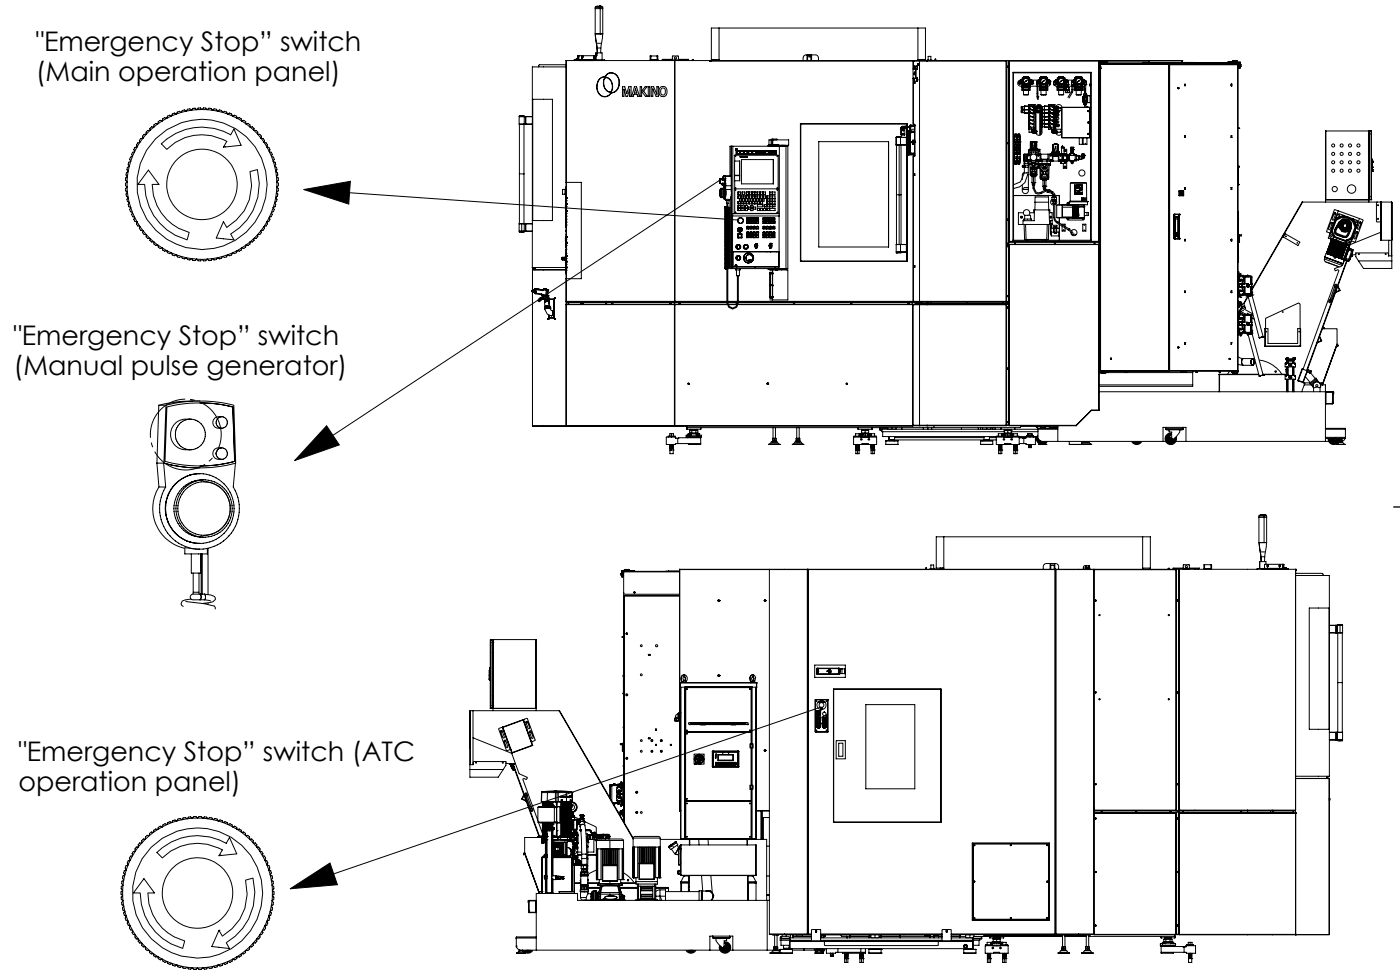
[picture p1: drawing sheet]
<svg xmlns="http://www.w3.org/2000/svg" width="366mm" height="255mm" viewBox="0 0 366 255" stroke-linecap="round" stroke-linejoin="round" font-family="sans-serif">
<defs><g id="words">
<g font-size="7.1">
<text x="9.3" y="13.4">&quot;Emergency Stop” switch</text>
<text x="9.3" y="21.3">(Main operation panel)</text>
<text x="3.5" y="90.2">&quot;Emergency Stop” switch</text>
<text x="3.5" y="98.1">(Manual pulse generator)</text>
<text x="4.8" y="199">&quot;Emergency Stop” switch (ATC</text>
<text x="4.8" y="206.9">operation panel)</text>
</g>
</g></defs>
<g fill="none" stroke="#000" stroke-width=".26">
<path d="M148 16.9h-7l-.1 .6M148 17.5h-8.8v52.6l.7 .2-.6-.3M148.1 15.8v31.9M150.3 15.6h.1M150.3 15.6v.2M150.4 15.6l.5 .1M150.5 15.5l-.1 .1M150.7 15.5h.1M150.7 15.6h.1M150.7 15.5v.1M150.8 15.5h.1M150.9 15.7v.1"/>
<path d="M151 15.5v.1M151 15.6h.1M151 15.6l-.1 .1M151 15.6v.2M151.1 15.7v.1M151.1 14.6h.3M151.1 15.5l-.8 .1M151.1 14.6v1.2M151.2 15.7h.1M151.2 15.6h4.6M151.3 15.7l-1.4 .1M151.3 15.8h.1"/>
<path d="M151.3 15.7v.1M151.3 14.6l-.1 1.2M151.4 15.6h6.7v.2M151.4 14.6l-.1 1.2M151.5 14.6h-.1M152.1 15.6v.2M152.1 14.9l.2 .2M152.1 15.1h.1M152.1 14.7l.1 .1M152.2 14.7h.1M152.2 14.8h.1M152.2 15.6v.2"/>
<path d="M152.2 14.7v.5l-.1-.4M152.2 14.7l-.1 .1M152.3 14.7h.1M152.3 15.1v.1M152.3 15.1h.1M152.3 14.8h.1M155.2 15.6v.2M155.3 14.9l.1 .2M155.3 14.8v.4M155.3 14.7v.1M155.3 14.7h.1M155.3 14.8h.1"/>
<path d="M155.3 15.1h.1M155.4 14.7v.4h-.1M155.4 14.7l-.1 .1M155.4 14.7h.1M155.4 15.1v.1M155.4 15.1h.1M155.4 14.8h.1M155.6 1.9l.2-.2h1.6l.2 .2M155.6 8.9l.3 2.4M155.6 1.9v7M155.6 8.9h2M155.6 2.3h2"/>
<path d="M155.6 1.9h2M155.7 8.9l.4 3.7M155.8 14.4v.4M155.8 14.4v-.6h1.6v1.8M155.8 14.7v.9M155.8 14.6h-4.7M155.8 14.4h.3M155.8 14.8v.8M155.9 11.3l.2 1.3M155.9 11.3h1.4M156.1 1.7h.1M156.1 1.7h1.1"/>
<path d="M156.1 13.8v.6l-.3 .4M156.1 14.3v.2M156.1 12.6l.1 1.2M156.1 12.6h1M156.8 1.7h.1M156.9 1.7h.1M156.9 1.7l.1 7.2M157.1 12.6v1.2M157.2 1.7h.1M157.3 11.3l-.2 1.3M157.6 8.9l-.3 2.4M157.6 1.9v7"/>
<path d="M158.3 19.9l-.3 .1M158.3 19.9h.1M158.4 19.9l-.4 .2M158.4 19.9h.1M159.8 19.1a1.69 1.69 0 0 0-1.4 .8M159.8 19.1a2.28 2.28 0 0 1 2.1 2.6M159.9 19a1.75 1.75 0 0 0-1.6 .9M159.9 19a2.34 2.34 0 0 1 2.1 2.7M159.9 19l-.1 .1M170 15.7v-1.1h2v1.1M170 15.7h2M170.2 14.6v1.2l-.2-.1"/>
<path d="M170.2 15.7h.1M171.8 14.6v1.2l.2-.1M171.8 15.7h.1M173.6 15.6v.2M175.8 15.5h-2.6l2.6 .1M175.8 15.8l.1-1.2h1.4l.1 1.2M175.9 15.8h.1M176.4 15.8h.1M176.4 15.8v63M176.4 15.4h.4M177.3 15.8h.1M177.4 15.5h2.7l-2.7 .1"/>
<path d="M177.4 15.7l-1.6 .1M179.7 15.6v.2M181 15.7h.1M181 15.7h.4M181 15.7v.1M181 15.7h.3M181.1 15.7v.1M181.3 15.7v.1M181.3 15.7h.1M181.4 15.7v.1M185.7 15.8v.2v-.2M185.7 15.9h.1"/>
<path d="M185.7 15.8h.1M185.7 16h.1M185.7 16h77.5M186 15.6h2M186 15.8v-8.5h56v8.5M186.1 15.6v.2M188 7.3v8.5M210 15.8v-.8a.73 .73 0 0 1 .8-.6h2.4a.78 .78 0 0 1 .8 .8v.6M211 15.8v-1.4h1.2v1.4M211.2 15.8v-1h.9v1M238.8 16h.1M238.8 16v2.1"/>
<path d="M238.9 15.8l-.1 .2M238.9 15.8h.1M239 19.5h.1M239 19.2h.1M239 19.2v.3M239 19.2l.1 .1M239.1 19.5h-.1M239.2 19.1h.1M239.2 18.9h.1M239.2 18.9l-.1 .2M239.2 17.5h.1M239.2 17.6h.1"/>
<path d="M239.2 17.7h.1M239.2 17.5v.3M239.2 17.5v.1M239.4 18.1v2.4M239.8 17.2l.1 .1M239.9 17.3v.8h-1.1v2.4h1.1v.7M239.9 17.3h.1M239.9 17.3v.8h-.4v2.3h.4v.8M239.9 17.3l-.7-.1v.9M240 15.6h2M240 7.3v8.5M240.1 16.9h.1"/>
<path d="M240.1 16.8h.1M240.1 16.8v.2M240.1 16.7v.3M240.2 15.6v.2M240.4 15.6v.2M240.5 15.6v.2M240.6 15.8v63.1M240.8 15.6v.2M240.9 15.6v.2M241 15.6v.2M242 15.6v.2M242.4 15.8v.2"/>
<path d="M242.5 15.7h1.1M242.5 15.7v.1M242.5 15.7l-.1 .1M242.7 15.7v-1h.7v1M243.6 15.7l.1 .1M243.6 15.7v.1M244.5 15.6h.2M244.5 15.8v-.4h.2v.4M263.1 15.8v63.1M263.1 15.8v.2M263.2 15.8h.1M263.2 15.8v63.1"/>
<path d="M263.3 15.8v48.2M263.5 17.4l.1 .1zM263.8 15.8v95.4M263.8 15.8v47.5M264 15.8v47.3M264 16h23.3M264.9 18.9l.1 .1h20.2l.1-.1M264.9 18.9l.1 44h-.1M264.9 18.9v44.2M264.9 18.9h20.4M285.3 18.9v43.9M285.3 18.9v44.2"/>
<path d="M287.3 15.8v47.3M287.4 15.8v91.4M287.4 15.9h21.8M287.4 19.9h.3M287.7 16.8l.1 .1M287.7 16.9h.1M287.7 17.8h.1M287.7 17.5h.1M287.7 16.6h.1M287.7 16.8h18v80.2M287.7 16.6v80.4M287.7 16.6h.3"/>
<path d="M287.8 16.9v80M287.8 16.9h17.9M287.8 16.6h.1M287.8 16.7h.8M287.8 16.2v.3M287.8 16.6v.2M287.9 16.6h.1M287.9 15.9v.3M288 16.6h.1M288 16.5v.2M288.2 15.9h.1M288.3 16.5v.2"/>
<path d="M288.3 16.6h34.8M288.4 16.1l.9 .1M288.4 15.9v.3M288.6 16.7h.1M288.6 15.9v.2M288.6 16.6v.2M288.6 16.6h34.3M288.6 16.2v.6M288.7 16.1v.4M288.8 15.9v.2M289.1 15.9v.2M289.4 16.2h.1"/>
<path d="M289.4 16.2v.3M298.9 16.5v-.2h13.2v.2M298.9 16.4h13.6M299 16.3v.2M299.4 16.4v.1M300.5 15.8v.5M305.7 16.8v80.2M305.7 18.1h.1M305.7 18.8h.1M305.7 18h.1M309.1 15.8v.1M309.1 15.8l.1 .1"/>
<path d="M309.1 15.9h.1M309.1 15.8h.1M309.1 15.8h-161.1v63M309.1 15.8v.5M309.2 15.9v.4M311.6 16.4v.1M311.7 16.4v.1M312.1 16.3v.2M312.4 16.5l.1-.2 .4 .2M312.8 16.4h8.1M321 16.3l-.3 .2M321 16.3h.1"/>
<path d="M321.1 16.3v.2M321.1 16.3h1M321.3 16.2h.1M322.1 16.2v.3M322.2 16.1v.1M322.3 16.1v-.2h.5v.6M322.8 16.2v.3M322.9 16.5v.4M322.9 16.7h.1M322.9 16.1v-.2h.7v.3M323 16.1l-1.7 .1M323 15.9v.3"/>
<path d="M323.1 16.5v.3M323.3 15.9h.1M323.5 16.6h.1M323.5 16.5v.3M323.5 16.6h.2M323.6 16.6h.1M323.7 16.5v.4M323.7 16.8l-.8 .1M323.7 16.9h-17.9v80M323.7 17.5h.1M323.7 16.8h.1M323.7 17.5h.5"/>
<path d="M323.7 16.5v80.8h-1.6v-.3M323.9 16.2l-2.8 .1M323.9 16.2l.3 .3h-36.5v-.3h1.7M323.9 16.2l.1 .6M324 16.5h.1M324 17.5l.2 .1M324 17.6h.2M324.1 17.7v.1M324.2 17.7h.1M324.2 16.8h-.5M324.2 16.4h.1M324.3 17.7l-.1 .1"/>
<path d="M324.3 17.7l-.1-1.5v1.6M324.3 16.9h.3v.5h-.3M324.3 17.7h-.3l.2 .1M35.2 39.6l-.6 1.3M35.2 39.6l-.5 .2-.3 .6 .2 .5M35.8 38.4l-.6 1.2M35.8 38.4l-.5 .2-.3 .5 .2 .5M36.6 37.2l-.8 1.2M36.6 37.2l-.6 .2-.3 .5 .1 .5M37.4 36.2l-.8 1M37.4 36.2h-.6l-.4 .5 .2 .5M38.2 35.1l-.8 1.1"/>
<path d="M38.2 35.1h-.5l-.4 .5 .1 .6M39.2 34.1l-1 1M39.2 34.1h-.6l-.4 .5v.5M40.2 33.2l-1 .9M40.2 33.2h-.5l-.5 .4v.5M41.3 32.4l-1.1 .8M41.3 32.4l-.6-.1-.4 .4-.1 .5M42.2 37.6a15.1 15.1 0 0 1 18.1-2.4l.9-1.5 1.8 4.3-4.6 .5 .9-1.5a13 13 0 0 0-15.7 2zM42.4 31.6l-1.1 .8M42.4 31.6l-.5-.1-.5 .3-.1 .6M43.6 30.9l-1.2 .7M43.6 30.9l-.5-.1-.6 .3-.1 .5"/>
<path d="M44.8 30.3l-1.2 .6M44.8 30.3l-.5-.2-.5 .3-.2 .5M46.1 29.8l-1.3 .5M46.1 29.8l-.5-.2-.5 .2-.3 .5M47.4 29.4l-1.3 .4M47.4 29.4l-.5-.3-.5 .2-.3 .5M48.7 29.1l-1.3 .3M48.7 29.1l-.4-.4-.6 .2-.3 .5M50.1 28.8l-1.4 .3M50.1 28.8l-.5-.3-.6 .1-.3 .5M51.4 28.7l-1.3 .1M51.4 28.7l-.4-.4-.6 .1-.3 .4"/>
<path d="M52.8 28.6l1.4 .1M52.8 28.6l-1.4 .1M52.8 28.6l.4-.4 .6 .1 .4 .4M52.8 28.6l-.4-.4-.6 .1-.4 .4M54.2 28.7l1.3 .1M54.2 28.7l.4-.4 .6 .1 .3 .4M55.5 28.8l1.4 .3M55.5 28.8l.5-.3 .6 .1 .3 .5M56.9 29.1l1.3 .3M56.9 29.1l.5-.4 .5 .2 .3 .5M58.2 29.4l1.3 .4M58.2 29.4l.5-.3 .6 .2 .2 .5"/>
<path d="M58.6 38.2l.5 .2M59.5 29.8l1.3 .5M59.5 29.8l.5-.2 .6 .2 .2 .5M60.8 30.3l1.2 .6M60.8 30.3l.5-.2 .5 .3 .2 .5M62 30.9l1.2 .7M62 30.9l.6-.1 .5 .3 .1 .5M63.2 31.6l1.1 .8M63.2 31.6l.6-.1 .4 .3 .1 .6M64.3 32.4l1.1 .8M64.3 32.4l.6-.1 .5 .4v.5M65.4 33.2l1 .9"/>
<path d="M65.4 33.2h.6l.4 .4v.5M66.4 34.1l1 1M66.4 34.1h.6l.4 .5v.5M67.4 35.1l.9 1.1M67.4 35.1h.5l.4 .5v.6M68.3 36.2l.8 1M68.3 36.2h.5l.4 .5-.1 .5M69.1 37.2l.7 1.2M69.1 37.2l.5 .2 .3 .5-.1 .5M69.8 38.4l.6 1.2M69.8 38.4l.5 .2 .3 .5-.2 .5M70.4 39.6l.6 1.3"/>
<path d="M70.4 39.6l.5 .2 .3 .6-.2 .5M135.8 32.5h3.4M135.8 30.5v2M135.8 30.5h3.4M135.8 30.3h1.2M135.8 30.3v.2M135.8 32.5v26M136.4 30.3v.2M137 30.3v30.3M137.4 30.5v2M137.5 30.5v2M139.2 30.5h-3.4"/>
<path d="M139.2 26h5.3v31.7h-5.3M139.3 26v31.7M156 22.7a2.34 2.34 0 0 0 2.2 2.6M156 22.7h.1M156.1 22.7a2.28 2.28 0 0 0 2.1 2.6M157.9 22.5l.8 1.3 .9 .3M158 20.1a2.26 2.26 0 0 0-1.9 2.6M158 22.5a1.98 1.98 0 0 0 1.6 1.6M158 20a2.31 2.31 0 0 0-2 2.7M158 22.5h-.1M158 20v.1M158.2 25.3h.1"/>
<path d="M158.4 20.2a1.68 1.68 0 0 1 1.7 1.6M158.4 20.2l-.6 .8 .1 1.5M158.4 20.3a1.6 1.6 0 0 1 1.6 1.5M158.4 20.3l-.5 .7 .1 1.5M158.4 20.2v.1M159.6 24.1h.1M159.6 24.4a1.69 1.69 0 0 1-1.4 .9M159.6 24.4l.1 .1M159.7 24.5a1.92 1.92 0 0 1-1.5 .8M160 24.2l-.4 .2M160 21.8a2.11 2.11 0 0 1-.4 2.3M160 24.3l-.3 .2"/>
<path d="M160 21.8h.1M160 24.2v.1M160.1 21.8a2.07 2.07 0 0 1-.5 2.3M161.9 21.7a2.43 2.43 0 0 1-1.9 2.5M161.9 21.7h.1M162 21.7a2.48 2.48 0 0 1-2 2.6M162.8 22.7h.6l.5 1.8 .5-1.8h.6v2.5h-.4v-1.9l-.5 1.9h-.4l-.5-1.9v1.9h-.4zM165.9 22.7h.5l.8 2.5h-.4l-.2-.5h-.8l-.2 .5h-.4zM166.2 23.2l.3 1.1h-.6zM167.4 22.7h.4v2.5h-.4zM168.7 22.7h.5l-.9 1.1 1 1.4h-.5l-1-1.4zM169.5 22.7h.4v2.5h-.4z"/>
<path d="M170.3 22.7h.6l.9 2v-2h.4v2.5h-.6l-.9-2v2h-.4zM172.5 23a1.05 1.05 0 0 1 1.8 .3 1.24 1.24 0 0 1-.1 1.6 1.24 1.24 0 0 1-1.5 .1 2.13 2.13 0 0 1-.2-2zM173 23.2a.65 .65 0 0 1 .8-.1 .65 .65 0 0 1 .2 .8l-.2 .8a.6 .6 0 0 1-.6 .1 .6 .6 0 0 1-.4-.5zM191.2 38.2v7.9M191.3 38.2v32M191.6 38.2v17.7M192.4 39.2h.1M192.4 38.9v.2M192.4 38.9l.3 .1-.3 .2M192.4 38.9v.3M192.5 38.8l.2 .1-.2 .3 .2-.3zM192.7 39.5v.8"/>
<path d="M192.7 39.5h.8M193.5 39.5v.8M193.5 39.5h-.1M193.5 39.4h-.9v1h1.9M193.5 39.4v1M193.5 39.4h.1M193.6 39.4h.9M193.6 39.4v1M193.6 39.5h.8v.8h-.8zM194.5 39.4v1M194.5 39.4h.1M194.6 39.4v1"/>
<path d="M194.6 39.5v.8M194.6 39.5h.8M194.6 39.9h.1M194.7 39.9v.1M194.7 39.8h-.1M195.4 39.5v.8M195.5 39.4v1M195.5 39.4h-.9M195.5 39.4h-3v1h3M195.7 39.4l-.1 1 .2-.2-.1-.7M195.7 39.4h.9v1h-.9zM195.7 40l.1 .1"/>
<path d="M195.7 39.5v.8h.8M195.7 39.9h.1M195.7 39.5h.8M195.8 39.7l-.1 .1M196.5 39.5h.1M196.5 39.5v.8M196.7 39.4h.9M196.7 39.4v1M197.6 39.5h-.8v.8h.8M197.6 39.5h.1M197.6 39.5v.8M197.6 39.4v1"/>
<path d="M197.7 39.4h-2.2v1h2.2M197.7 39.4h-.1M197.7 39.4v1M198 39.9h.1M198 39.9v.2M198 39.5v.8M198 39.7v.1M198.1 39.9l.3 .3M198.1 39.8h.1M198.1 40h.1M198.2 39.8l.3 .2zM198.4 39.5l-.3 .3 .3 .4"/>
<path d="M198.4 39.5h.1M198.4 39.5l.3 .3v.3l-.3 .1M198.4 39.5l-.3 .4M198.5 39.6h.1M198.8 39.5h-.8v.8M198.8 39.5v.8M198.8 39.5h-.1M198.8 39.4h-.9v1h.9M198.8 39.4v1M198.9 39.4h-.1M198.9 39.4v1M198.9 39.4h.1"/>
<path d="M198.9 39.4h1M199 39.9h.1M199 39.9v.2M199 39.7v.1M199 39.5v.8M199.1 39.9a.34 .34 0 0 0 .3 .3 .34 .34 0 0 0 .3-.2M199.1 39.8h.1M199.1 40h.1M199.3 39.8l.3 .2M199.3 39.7v.1M199.3 39.6l-.2 .3M199.4 39.5l.3 .3"/>
<path d="M199.4 39.5l-.1 .1M199.4 39.5l-.3 .3 .3 .4M199.4 39.5h.1M199.6 39.6h.1M199.8 39.5h-.8v.8M199.8 39.5v.8M199.9 39.4v1M199.9 39.4h-2.1v1h2.1M199.9 39.4h.1M200.1 39.4h1.9M200.1 39.4v1M200.2 40v.1"/>
<path d="M200.2 39.9h.1M200.2 39.5h.7M200.2 39.5v.8M200.2 39.5h.1M200.2 39.7v.1M200.9 38.1h.1M200.9 38.1h4.7v.1M200.9 38.1l4.7 .1M200.9 39.5v.8M201 39.4v1M201.1 37.8v-1.2h5.1v1.4h-2.9M201.1 39.5v.8"/>
<path d="M201.1 39.5h.8M201.2 39.9h.1M201.2 38.1v.1M201.4 37.8h.1M201.4 37.8v.3M201.4 38h.3M201.4 37.8h-.3v.3M201.7 37.9h.9v.2M201.7 38.1v.1M201.7 37.9l.1 .2M201.7 38v.1M201.9 39.5h.1"/>
<path d="M201.9 39.5v.8M202 39.4v1M202 39.4h.1M202.1 39.4h.9M202.1 37.8h.1M202.1 39.4v1M202.1 36.5v-.1l-.2 .1 .1 1.6 .1-.3M202.1 36.5h1.1v-.1h-1.5v1.5M202.1 36.5v1.4M202.1 39.5v.8M202.1 39.5h.8M202.3 39.8h.1"/>
<path d="M202.3 40h.1M202.4 39.8l.3 .2M202.4 38.2h.1M202.4 39.7l.3 .3M202.4 39.7v.1M202.5 39.6l-.3 .3a.34 .34 0 0 0 .3 .3 .34 .34 0 0 0 .4-.2M202.5 39.5l.4 .3M202.5 39.5v.1M202.5 39.5l-.3 .3 .3 .4M202.5 39.5h.1M202.6 38h.3M202.7 39.6h.1"/>
<path d="M202.8 38v.1M202.9 39.5v.8M203 39.4v1M203 39.4h-3v1h3M203 39.4h.1M203.3 37.8h.1M203.3 37.8h-.4v.3M203.3 37.8v.3M203.4 38.2h.1M203.4 38.1v.1M203.5 38v.1M203.6 38.1h.1"/>
<path d="M203.6 38.1v.1M203.8 38.2v17.7M204 38v.1M204.3 38v.1M204.5 38v.1M204.7 38h.1M204.8 38h.1M205 38v.1M205.1 38v.1M205.4 38v.1M205.5 38.2v32M209.3 32.3l.1 .1"/>
<path d="M209.3 32.3l.1 .2M209.3 32.3h28v.2h-27.9M209.3 32.3v36.1M209.4 32.5v35.7M214.1 37h18.3v27.6h-18.3zM232.3 37v27.6M234.4 37.9h.1M234.4 35.9h.1M234.4 35.9v2M234.4 35.9h2.6M234.4 37.9h2.6M234.5 35.7h.1"/>
<path d="M234.4 35.8v.1M234.4 37.9v26M234.4 35.8h1.2M234.5 35.7l-.1 .1M235.1 35.9h.1M235.1 37.9v26M235.4 35.9v2M235.6 35.7v.1M235.6 33.5h.1M235.6 33.3h.1M235.6 35.2h.1M235.6 33.3v1.9"/>
<path d="M235.6 35.8v.1M235.6 37.9v26M235.6 33.3h1.8v.2h-1.8M235.6 35.2l.1 .1M235.7 33.3l-.1 .2M235.8 33.2h.1M235.8 33.1h.1M235.8 33.1h3.4M235.8 33.1v.1M235.8 33.2h2.2M235.9 33.1v.1M236 33.3v.2"/>
<path d="M236 34l.4-.1v.2l-.3 .1zM236.1 33.3v.2M236.1 34.9v.2M236.1 34.9l.3 .1-.3 .1M236.2 34.9v.2M236.2 34v.1M236.2 33.9l.1 .1M236.2 34.9l.1 .1M236.3 33l-.3 .1 .1 .2M236.3 33.9v.3M236.3 34.9v.2M236.3 34l-.1 .2"/>
<path d="M236.3 35l-.1 .1M236.4 33l.1 .1M236.5 33.2l-.1 .1M236.6 33.5h.1M236.6 33.5v1.7h-1M236.8 33.2l.1 .1M237 35.9h-2.6M237 35.9h.1M237 37.9h-2.6M237 37.9h.1M237 35.9v2M237.1 33l-.3 .1"/>
<path d="M237.1 32.5v.6M237.1 33.5v34.8M237.1 33l.2 .1M237.2 33.5v34.9v-34.9M237.2 33v-.7v.7M237.2 33.3h.1M237.3 33.2l-.2 .1M237.3 33.3v.2M237.7 39.2l.1 .2M237.7 39.3v.5M237.7 39.7l.1 .1M237.8 40h.1"/>
<path d="M237.8 39.2h.1M237.8 39.4l-.1 .5M237.8 39.9h.1M237.8 39.2v.8M237.8 33.1h.1M237.8 33.8h1.4M237.8 39.9v.1M237.9 33.2h.1M237.9 33.1h.1M237.9 32.8h.1M237.9 34.7h.2M237.9 34.4v5.9"/>
<path d="M237.9 33.1v.2M237.9 33.3h.1M238 34.5h.2M238 33.2l-.1 .1M238 33.2h.1M238 33.1h.1M238 32.8l.1 1.5M238.1 32.8h.1M238.1 34.3h-.5v6.2h1.6M238.1 34.7v5.3M238.1 40h.1M238.1 34.7l-.1 5.4 .1-.1"/>
<path d="M238.1 34.7h.1M238.1 34.3l-.2 .1M238.1 37.2h.2M238.1 37.2l.1 .1M238.1 37.2h.1M238.2 40l.2 .2M238.2 37.3h.1M238.2 37.1h.1M238.2 32.8h.1M238.2 37.2h.1M238.2 40l-.1 .1M238.2 32.8h-.1"/>
<path d="M238.2 37.1l.1 .1M238.2 37.1l-.1 .1M238.2 37.1v.2M238.3 32.8h.1M238.3 34.5l-.2 .2M238.3 37.2h.1M238.3 32.8h-.2M238.3 34.3l.9 .1M238.3 34.3v.2M238.3 34.5h.3M238.3 37.2l-.1 .1M238.3 32.8v.1"/>
<path d="M238.3 34.3v.1M238.3 34.4v.1M238.3 34.4l.1 .2-.2 .1M238.3 32.8l-.3 .1M238.6 37.2h.1M238.6 37.2l.1 .2 .2-.2M238.6 34.5h.1M238.6 34.5v-.1l.3 .1M238.6 34.5l.2 .2 .1-.2M238.6 34.5l.1 .1M238.7 37.6h.1M238.7 37.5h.1"/>
<path d="M238.7 37.5v.1M238.7 36.8h.1M238.7 34.5h.1M238.7 37.1h.1M238.7 37.4h.1M238.7 37h.1M238.7 34.6h.1M238.7 37.3h.1M238.7 34.4l-.1 .1M238.7 36.8v.1M238.8 37.6h.1M238.8 36.8h.1"/>
<path d="M238.7 34.4l.2 .1M238.7 36.9h.1M238.7 37v.1M238.8 36.7h.1M238.8 34.4h.1M238.8 34.6h.1M238.8 37.5h.1M238.8 37.4h.1M238.8 37h.1M238.8 34.5h.1M238.8 37.1v.2M238.8 37v.1"/>
<path d="M238.8 37.5h-.1M238.8 37.3h.1M238.8 34.5v.1M238.8 36.7v.1M238.8 37.6h-.1M238.8 36.7l-.1 .1M238.8 36.8h-.1M238.8 37.1h.1M238.8 36.8v.1M238.8 34.4l-.2 .1M238.8 34.5l-.1 .1M238.8 32.5h.1"/>
<path d="M238.8 32.5h.4v8.3h-.4M238.8 20.5v12M238.8 37.6v.1M238.9 36.8l.1 .1M238.9 34.5l-.2 .2M238.9 34.5l-.2 .1M238.9 34.5h.1M238.9 34.5h.3M238.9 37.2h.3M238.9 36.8h.1M238.9 37.2h.1M238.9 37.2l.1 .1"/>
<path d="M238.9 37.1l-.2-.1-.1 .2M238.9 37.1l-.1-.1-.2 .2M238.9 37.1v.1M238.9 37.2h.2M238.9 37.3h.1M238.9 37.1h.1M239 37.1h-.1M239 37.1h.1M239 37.2h.1M239 21.5h.1M239 21.8h.1M239 21.5v.3"/>
<path d="M239 37.1l.1 .1M239 37l.1 .1M239 37h.1M239 36.9h.1M239 37.3h.1M239 32.8h.1M239 32.8h.2M239 37.1v.1M239 32.8l.2 .1M239.1 37.1v.1M239.1 37.1l.1 .1M239.1 37.1h.1"/>
<path d="M239.1 37.2h.1M239.1 32.8h.1M239.1 37.2l-.1 .1M239.2 34.4v.3M239.2 34.4v.1M239.2 37.2h-.3M239.2 34.5v.1M239.2 32.8h.1M239.2 20.5v.7h.7M239.2 37.2h.1M239.2 32.8h-.1M239.2 37.1h.1"/>
<path d="M239.2 32.8h-1.3l-.1 1.5-.1 .1h.2M239.2 37.1v.1M239.2 34.5h.1M239.8 20.7h.1M239.8 21h.1M239.8 20.7v.3M239.9 21.2h.1M239.9 21.2h-.1M265 37.2h1.8M265.2 37.2v-.2h.8v.2M265.3 36.6h.1M265.3 36h.1"/>
<path d="M265.3 37v-1.5h.6v1.5M265.3 35.7h.6M265.3 35.6h.6M265.3 35.1l.1 .4M265.3 35.1h.6M265.3 35.1h.3M265.4 37.7l.2-.1 .3 .2-.1 .3-.2 .1-.3-.1zM265.4 36.5h.1M265.4 36.5h.4M265.4 39.3h.4l.1 .2-.1 .3h-.4l-.1-.3zM265.5 36.5h.1M265.5 36.5h-.1"/>
<path d="M265.5 36.5h-.2M265.6 35.1h.3M265.6 35.1v.2M265.7 36.5h.2M265.7 36.5h.1M265.8 36.5h.1M265.8 35.3v.2M265.9 35.1v.2h-.6M265.9 36h.1M265.9 36.6h.1M265.9 36v.6M266 37.2v3"/>
<path d="M266.1 37h.7v.1M266.1 36.6h.1M266.1 36h.1M266.1 35.7h.6M266.1 35.6h.6M266.2 37.7l.3-.1 .2 .2v.3l-.3 .1-.3-.1zM266.2 35.1v.2h.5v-.2M266.2 35.1h.2M266.2 35.1h.5M266.2 35.3v.2M266.2 36.5h.1M266.2 36.5h.4"/>
<path d="M266.3 36.5h-.4M266.3 36.5h.1M266.3 39.3h.3l.1 .2-.1 .3h-.3l-.2-.3zM266.4 35.1h.3M266.4 35.1v.2M266.5 21.4v.5M266.5 21.4h.4M266.5 21.8h.4M266.5 21.9h.1M266.5 21.9h.4M266.5 36.5h.2M266.6 36.5h.1"/>
<path d="M266.5 21.4h.1M266.5 21.4h.3M266.5 21.3v.1M266.5 21.8v.1M266.5 36.5h.1M266.5 21.3h.2M266.6 35.3v.2M266.7 21.1l-.2 .2M266.7 21.1h.4M266.7 21.1v.2M266.7 21.3l.1 .1M266.7 36h.1"/>
<path d="M266.7 36.6h.1M266.7 37v-1.5h-.6v1.7M266.8 37.1h.1M266.8 21.8v.1M266.8 21.4h.1M266.9 21.9h.1M266.9 21.1h.1M266.9 21.1v.8M266.9 21.4h.1M266.9 21.4l-.4 .1M266.9 21.4v.1M266.9 21a.79 .79 0 0 0-.8 .7 .79 .79 0 0 0 .8 .8h.4"/>
<path d="M266.9 21v.6M267 20.9l.1 .2M267 21.5v.2M267 20.9h.1M267 21.7h.1M267 21.7h.4M267 21.5h.1M267 21.1l.1 .3M267.1 21.1v.3M267.1 20.9v.2M267.1 21.5v.2M267.1 21.7h.1"/>
<path d="M267.1 20.9h.1M267.1 20.9v.8M267.1 28.2h.1M267.1 21.1h.1M267.1 21.4v.1M267.1 29.1h.1M267.2 22.7h2.2M267.2 27.9v.6h-.1v-.6h.3M267.2 28.8v.7h-.1v-.7h.3M267.2 29.4h.1M267.2 28.5h.1M267.3 22.2h.1"/>
<path d="M267.3 22.5h.5M267.3 21.6l.1 .1M267.3 22.2h2M267.3 20.9h.1M267.3 22.8l.1 .1M267.3 27.9l.1 .6M267.3 28.8l.1 .6M267.3 22.8h1.9M267.4 20.7h.1M267.4 20.7l-.1 2.1M267.4 20.7l-.1-.3h2v2.2M267.4 20.9h-.4"/>
<path d="M267.4 20.9v.8M267.4 22.9v.1h1.7v-.1M267.4 22.9h1.7M267.5 22.5l.1 .1M267.5 20.4v.6M267.5 21.4v.8M267.5 23.2l-.1 .1 .1 .2M267.6 22.6h.1M267.6 23.2l.1 .3M267.6 22.2v.3M267.6 23.1l-.1 .4 .2 .1M267.6 23.5l.1 .1"/>
<path d="M267.6 20.4l.1-.2h1.2l.1 .2M267.6 23v.5M267.6 23.7l-.4-.1v-1h2.2v1l-.4 .1M267.6 23.5h1.4M267.6 20.3h1.4M267.7 24.8l-.1-1.2h1.4l-.1 1.2M267.7 24.8h.1M267.7 24.8h1.2M267.7 20.2v-.2h1.2v.2M267.7 23.6h.1M267.8 22.5l-.1 .1M267.8 22.2h.1"/>
<path d="M267.8 20.4v.2M267.8 21.9v.3M267.8 22.5v.1M267.9 27.9h-.5v.7h.5M267.9 28.8h-.5v.7h.5M267.9 27.8h2.5v1.8h-2.5M267.9 28.6h2.5M267.9 29.6h.1M267.9 28.7h.1M267.9 28.6h.1M267.9 27.8h.1M267.9 27.8v1.8"/>
<path d="M268.2 21.2l-.4 .4M268.5 21l-.3 .2M268.5 21.1l-.2 .2M268.5 21v.1M268.8 22.5l.1 .1M268.8 22.2h.1M268.8 20.4v.2M268.8 21.9v.3M268.8 22.5h.1M268.9 22.6h.1M268.9 23.6h.1M268.9 24.8h-.1"/>
<path d="M269 23.1l.1 .2M269 23.2l.1 .1M269 23.5l-.1 .1M269 23v.5M269 22.2v.3M269 22.6h.1M269 27.8v-.5h1.7v7M269 28.6v.1M269 29.6v4.2h1.7M269 39.4h2.5M269 39.8h2.5M269.1 22.5l-.1 .1"/>
<path d="M269.1 23.2l.1 .1-.1 .2M269.1 23.3l-.2 .2M269.1 27.3v7.3h1.2M269.1 23.3l-.2 .3M269.1 28.7h.1M269.1 29.6h.1M269.1 28.6h.1M269.1 27.8h.1M269.1 22.5h.1M269.1 20.4v.6M269.1 21.4v.8M269.1 31.4h.1"/>
<path d="M269.1 30.4h.1M269.1 31.4v-.9h1.2v.9M269.1 30.4l.1-.8h1.1v.8M269.2 32.4v.9h1.1v-.9M269.2 32.3l-.1-.8h1.2v.8M269.2 21.7h.4M269.2 20.9v.8M269.2 20.9h.1M269.2 20.9v.1M269.2 32.3h1.1M269.2 31.4h1.1M269.2 30.5h1.1"/>
<path d="M269.2 21h2.8M269.2 21v.6M269.2 21.6h.1M269.2 21.6v.1M269.2 22.8l-.1 .1M269.2 22.6v.2M269.3 22.2h.1M269.3 22.5h1.9M269.3 22.5h-.5v.1M269.4 38.9v.3M269.4 38.9h.1M269.5 37.1h.1"/>
<path d="M269.5 37.1v1.1h.2v-1.1M269.5 38.9h1.6M269.5 38.9h-.1M269.5 37.1l-.1 1.5h1.7v-1.5M269.5 38.9v.3M269.5 21.1v.3M269.5 21.5v.2M269.5 20.9v.2M269.5 21.7h.1M269.5 20.9h.1M269.5 21.4h.1M269.5 21.1h.1"/>
<path d="M269.5 21.5h.1M269.5 20.9v.8M269.5 21.4v.1M269.6 29.5l-.2-.2-.1 .3M269.6 28.5l-.2-.1-.1 .2M269.6 38.9h.2v.3v-.3M269.6 28.5v.1M269.6 29.5v.1M269.6 38.6l-.1 .6M269.6 37.1v1.1M269.6 37.1h1.4M269.6 21.5v.2"/>
<path d="M269.6 21.1v.3M269.6 20.9v.2M269.6 21.7h.1M269.6 20.9h.1M269.6 20.9l.1 1M269.6 37.1h-.1M269.6 21.1h.1M269.6 21.4v.1M269.7 21.1h.1M269.7 39.8v.7M269.7 21.6l-.1 .1M269.7 21.9h.1"/>
<path d="M269.7 21.4l.4 .1M269.7 21.4h.1M269.7 21.9h.4M269.7 21.4h.4M269.7 21.1h.2M269.7 37.1h.3M269.7 21.1v.3M269.8 33.9h.1M269.8 21.8v.1M269.8 33.9v.5M269.8 34.4l.1 .1M269.8 34.4h.5"/>
<path d="M269.8 37.1h-.1M269.8 21.3l.2-.1-.2 .1M269.8 21.3h.1M269.8 33.8v.1M269.8 21.3v.1M269.8 33.9h.6M269.9 34.5l.2 .3M269.9 28.7v.2l.2-.1M269.9 27.8v.2l.2-.1M269.9 21.2h.1M269.9 21.2v.1M269.9 34.5h.2"/>
<path d="M269.9 21.3h.1M269.9 21.1l.2 .2M269.9 31.5l.2 .2zM269.9 21.2l.2 .1M269.9 21.1v.2M269.9 33.9v.2M269.9 33.9h.4M269.9 34.1h-.1h.6M269.9 34.1h.4M269.9 30.6l.2 .2zM270 37.1l.1 1.1M270 37.1v1.1h.5v-1.1"/>
<path d="M270.1 21.4h.1M270.1 21.3v.1M270.1 21.8v.1M270.1 21.9h.1M270.1 38.9v.3M270.1 38.9h.3M270.1 21.4v.1M270.1 21.5v.3h-.4M270.1 27.8v.1M270.1 28.7v.1M270.1 34.5v.3M270.1 34.8h.3"/>
<path d="M270.3 33.9h.1M270.3 34.1h.1M270.3 33.9v.2M270.3 34.4l-.2 .1M270.3 31.4h.1M270.3 30.5h.1M270.3 27.8v1.8M270.3 34.4v.2M270.4 33.8v.1M270.4 33.9h.1M270.4 34.4l-.1 .2M270.4 34.1h.1"/>
<path d="M270.4 34.4h.1M270.4 34.1v.7M270.4 34.8l.1 .1M270.4 34.2l.1 .1M270.4 33.9v.2M270.4 38.9v.3M270.4 28.7h-2.5M270.5 34.3h.1M270.5 34.3h.4v.6M270.5 34.3v.6M270.5 34.3l-.1 .1M270.5 37.1h.3"/>
<path d="M270.5 37.1v1.1M270.7 32.6v.4M270.7 30.8v.3M270.7 31.7v.4M270.7 29.9v.3M270.7 29.3h.1M270.7 28.4h.1M270.7 37.1h.1M270.8 29.4h.1M270.8 28.9h.1M270.8 28h.1M270.8 28v.5h.3"/>
<path d="M270.8 28h.3M270.8 28h-.1M270.8 28.2h.2M270.8 28.9v.5M270.8 38.9v.3M270.8 38.9l-.1 .3M270.8 29.1v.2M270.8 28.9v.2M270.8 37.1v1.1h.3v-1.1M270.8 34.3v.6M270.8 29.1h.2M270.9 34.3h.1"/>
<path d="M270.9 39.8v.7M270.9 28a.8 .8 0 0 1 .8-.7 .8 .8 0 0 1 .8 .6v6.7a.79 .79 0 0 1-.7 .8 .79 .79 0 0 1-.9-.5M270.9 29.4v5.5h-.4M270.9 37.1h.2M270.9 28.5v.4M270.9 34.8h.1M270.9 34.4h.1M271 29.1v.2M271 28.9v.2M271 34.4h.1M271 28.9h.1M271 29.4h.1"/>
<path d="M271 28.5h.1M271 28h.1M271 34.9h.1M271 28v.5M271 28.9v.5M271 34.3v.6M271 37.1v1.1M271 38.9h-.2M271 37.1h.1M271 38.6v.6M271 27.8h.3M271 34.3h.1"/>
<path d="M271 28.9h-.3M271.1 21.9h.1M271.1 37.1h.1M271.1 21.9h.4M271.1 21.4v.5M271.1 21.5h.6M271.1 21.4h.4M271.1 21.4h.1M271.1 21.4h.3M271.1 21.3v.1M271.1 21.3h.2M271.1 28l.4-.1 .2 .3"/>
<path d="M271.1 38.9h.1M271.1 38.9v.3M271.1 21.8l.1 2.6M271.1 28v.5M271.1 39h.9v3.1M271.2 24.4v.9M271.2 24.4h.2M271.2 25.3l.1 .6M271.2 25.3h.1M271.3 28.9a.34 .34 0 0 1 .4 0 .34 .34 0 0 1 0 .5 .34 .34 0 0 1-.5 0zM271.3 29.4h.1M271.3 28.9h.1"/>
<path d="M271.3 21.1l-.2 .2M271.3 21.3l.2 .1M271.3 21.1v.2M271.3 28.9v.5M271.3 28.9h.2M271.3 27.4v.5l.4 .2M271.3 27.6h.3M271.4 24.4v.9M271.4 21.4h.1M271.4 21.9v2.5M271.4 22.5h2.5M271.4 25.4h.1"/>
<path d="M271.4 21.1h.1M271.4 25.3h.1M271.4 25.3l.1 .6M271.4 21.8l.1 .1M271.4 25.3h-.2M271.5 21.4h.1M271.5 21.9h.1M271.5 28.9l.2 .2M271.5 29.4h.1M271.5 28.9h-.5v.5M271.5 21.1v.3M271.5 28.9h.1"/>
<path d="M271.5 28.9l.2 .3M271.5 28.9v.4M271.5 21.1h.1M271.5 29.3l-.7 .1M271.5 21.1l.2 .3v-.3h-.4M271.5 21h.2M271.5 21.6v.1M271.5 39.2l.2 .1-.2 .3M271.5 39.3v.2M271.5 26h-.2M271.5 21.7h.1M271.5 20.9h.1"/>
<path d="M271.5 20.9v.9l-.4 .1M271.6 27.4v.5M271.6 27.8h.3M271.7 21.6v.1M271.7 39.3l.1 .1-.1 .2M271.7 21.7h.1M271.7 20.9h.1M271.7 20.9v.8M271.7 28.1h.1M271.7 28.2h.2M271.7 28.2l-.6 .3M271.7 29.1l-.2 .2"/>
<path d="M271.7 29.1l-.2 .3M271.7 29.1l-.3 .3M271.8 29.1v.1M271.8 29.2l-.3 .3-.3-.1M271.8 22.7h2.2M271.8 23.6l.3 .1M271.9 21h.1M271.9 20.9h.1M271.9 21.7h.1M271.9 20.7h.1M271.9 21.6h.1M271.9 21.6l-.4 .1"/>
<path d="M271.9 20.7l.1 1.3M271.9 27.4v7.9M271.9 22.5v.1M271.9 22.2h2M271.9 20.4h.1M271.9 22.8l.1 .1M271.9 22.8h2M272 21.8h.1M272 20.5h.1M272 21.6v.1M272 21v.6M272 22h.1"/>
<path d="M272 20.5l-.1-.1h2v.1M272 22l-.1 .8M272 20.5l-.1 .2M272 20.4l.1-.3h1.6l.1 .3M272 21.7h.1M272 20.9v.8M272 22.9v.1h1.8v-.1M272 22.9h1.8M272 20.9v.1M272 23h1.8M272.1 22.5v.1M272.1 23.2v.3"/>
<path d="M272.1 20.4h1.6M272.1 20.4v.6M272.1 21.4v.8M272.1 22.6h.1M272.1 27.5v7.7M272.2 23.1l-.1 .3 .2 .2M272.2 23.2v.3M272.2 22.2h.1M272.2 23v.5M272.2 23.5l.1 .1M272.2 23.7h-.4v-1.1h2.2v1.1h-.4M272.2 23.5h1.4"/>
<path d="M272.2 23.1h.1M272.2 32.8h.3M272.2 24.8v-1.2h1.4l-.1 1.2M272.2 24.8h.2M272.2 28.2h.3M272.2 24.8h1.3M272.2 29.1h.3M272.2 30.1h.3M272.2 31h.3M272.2 31.9h.3M272.3 20.1h1.2M272.3 23.6h.1"/>
<path d="M272.4 20.4v.2M272.4 21.9v.3M272.4 22.5v.1M272.5 29.7h-.3v.7h.3M272.5 30.7h-.3v.6h.3M272.5 31.6h-.3v.6h.3M272.5 32.5h-.3v.6h.3M272.5 29.4h.1M272.5 28.5h.1M272.5 33.1h.1M272.5 32.6h.1M272.5 29.8h.1"/>
<path d="M272.5 30.3h.1M272.5 31.2h.1M272.5 30.7h.1M272.5 32.1h.1M272.5 31.6h.1M272.5 28.8l.1 .6M272.5 27.9l.1 .6M272.6 27.9h-.4v.6h.3M272.6 28.8h-.4v.7h.3M272.6 32.5l-.1 .6 .6 .1M272.6 29.7v.6M272.6 30.7v.6"/>
<path d="M272.6 31.6l-.1 .6h.6M272.8 21.3l-.3 .3M273.1 29.6h.1M273.1 28.7h.1M273.1 32.4h.1M273.1 33.3h.1M273.1 30.5h.1M273.1 31.4h.1M273.1 31.5h.1M273.1 28.6h.1M273.1 27.8h.1M273.1 27.8h2.6v2.7h-2.6"/>
<path d="M273.1 30.5h2.6v.9h-2.6M273.1 31.5h2.6v1.8h-2.6M273.1 28.8h-.5v.7h.5M273.1 27.9h-.5v.7h.5M273.1 32.5h-.5v.7M273.1 29.7h-.5v.7h.5M273.1 30.6h-.5v.7h.5M273.1 31.5h-.5v.7M273.1 27.8v2.7M273.1 30.5v.9M273.1 31.5v1.8M273.1 29.6h2.6"/>
<path d="M273.1 28.6h2.6M273.1 33.2h1.2M273.1 32.3h1.2M273.2 21l-.4 .2M273.2 21.1l-.4 .2M273.2 21v.1M273.4 20.4v.2M273.4 21.9v.3M273.4 22.5v.1M273.4 23.6h.1M273.5 24.8h-.1M273.6 23.1a.24 .24 0 0 1 .1 .3 .24 .24 0 0 1-.3 .2"/>
<path d="M273.6 23.2l-.1 .3M273.6 22.2h.1M273.6 23v.5M273.6 23.5l-.2 .1M273.6 23.1l-.1 .4M273.7 22.6h.1M273.7 20.4v.6M273.7 21.4v.8M273.7 23.2v.3M273.8 21.7h.1M273.8 20.9v.8M273.8 20.9h.1"/>
<path d="M273.8 20.9v.1M273.8 20.5h.1M273.8 21.8h.1M273.8 22h.1M273.8 22l.1 .5M273.8 21.6h.1M273.8 20.5l.1 .2M273.8 21.6v.1M273.8 21v.6M273.8 21.8v.2M273.9 22.8l-.1 .1M273.9 22v.2"/>
<path d="M273.9 22.5v.3M273.9 20.4l-.1 .1M273.9 21h.1M273.9 20.9h.1M273.9 21.7h.1M273.9 20.7h.1M273.9 21.6h.1M273.9 21.6l.4 .1M273.9 22.5v.1M273.9 20.7l-.1 1.1M274 23.6l-.3 .1M274.1 20.9v.1"/>
<path d="M274.1 20.9h.1M274.1 21.7h.1M274.1 20.9v.8M274.1 21.1h.3M274.2 27.8v-.5h1.7v7M274.2 33.3v.5h3.3v.8h-1.2M274.2 28.6v.1M274.2 29.6h.1M274.2 30.5h.1M274.2 31.4v.1M274.2 32.3v.1M274.3 20.9v.1"/>
<path d="M274.3 21.7h.1M274.3 20.9h.1M274.3 20.9l-.5 .1M274.3 20.9v.8M274.3 21.1l-.2 .3v-.3h.4M274.3 21.4v.2M274.3 21.1v.8M274.3 27.3v6.5M274.3 21.4h.4M274.3 21.8l.4 .1M274.3 21.9h.1M274.3 21.4h.1"/>
<path d="M274.3 28.7h.1M274.3 29.6h.1M274.3 32.4h.1M274.3 33.3h.1M274.3 30.5h.1M274.3 31.4h.1M274.3 31.5h.1M274.3 27.8h.1M274.3 28.6h.1M274.3 21.1h.1M274.4 21.4h-.1M274.4 21.4h.1"/>
<path d="M274.4 21.1h.1M274.4 21.4h.3M274.4 21.1v.3M274.4 21.8v.1M274.4 21.3h.1M274.5 21.3h.1M274.5 21.3l-.1 .1M274.5 21.1l.2 .2M274.5 21.2v.1M274.5 21.2l.2 .1M274.5 21.1v.2M274.6 21.8v.1"/>
<path d="M274.7 21.4h.1M274.7 21.3v.1M274.7 21.5l-.6 .1M274.7 21.5v.4h-.4M274.7 21.4v.1M274.7 21.6l-.1 .6-.7 .3M274.7 29.5l-.2-.2v.3M274.7 33.1l-.1-.1-.1 .3M274.7 30.4l-.1-.1-.1 .2M274.7 31.3l-.1-.1-.1 .2M274.7 32.2l-.1-.1-.1 .2M274.7 28.5l-.2-.1v.2"/>
<path d="M274.7 28.5v.1M274.7 29.5v.1M274.7 30.4v.1M274.7 31.3v.1M274.7 32.2v.1M274.7 33.1v.2M275 33.9h.1M275 34.1h.1M275 34.1h.6M275 33.9v.2M275 33.8v.1M275 34.1v.3"/>
<path d="M275 34.4l.1 .1M275 34.4h.5M275 33.9h.6M275.1 39.9h1.9M275.1 39.9h.4M275.1 34.6l.2 .2M275.1 28.7l.1 .2 .1-.2M275.1 32.4l.1 .2 .1-.2M275.1 29.6l.1 .2 .1-.2M275.1 30.5l.1 .3 .1-.3M275.1 31.5l.1 .2 .1-.2M275.1 27.8l.1 .2 .1-.2"/>
<path d="M275.1 34.5v.1M275.1 34.5h.2M275.1 34.6h.4M275.1 33.9h.4M275.1 34.1h.4M275.1 33.9v.2M275.2 39.8v.1M275.2 39.9v.3M275.3 34.8h.3M275.3 34.5v.3M275.3 39.8v.1M275.5 37.8v2.1"/>
<path d="M275.5 39.7l-.1 .1M275.5 37.8h-.2v1.5h.3M275.5 39h1.2M275.5 37.8h1.2M275.5 39.6h.2M275.5 34.4l-.2 .1M275.5 33.9h.1M275.5 34.1h.1M275.5 33.9v.2M275.5 34.4v.2M275.5 37.8v1.1M275.5 27.8v2.7"/>
<path d="M275.5 30.5v.9M275.5 31.5v1.8M275.6 21.6h.1M275.6 22.2h.1M275.6 21.6l1 .1M275.6 21.6v.6M275.6 21.6h.5M275.6 22.2h.5M275.6 34.4l-.1 .2M275.6 34.1h.1M275.6 34.4h.1M275.6 33.8v1"/>
<path d="M275.6 38.9v.6h.9v-.6M275.6 34.8l.1 .1M275.6 33.9h.1M275.6 22.1h.1M275.6 34.2l.1 .1M275.6 21.5h.1M275.6 21.3v.7M275.6 21.5v.1M275.6 21.5h.5M275.6 21.3v.2M275.6 21.3h.2M275.7 22.2l.4 .3h.4"/>
<path d="M275.7 34.3h.4v.6M275.7 22.1h.1M275.7 34.3v.6M275.7 39.5v.5M275.7 34.9h.4M275.7 39.7l-.6 .1-.1 .6M275.7 37.7l.7 .1M275.7 39.8h.7v.2M275.7 32.3l-2.6 .1M275.7 29.6h-2.6M275.7 28.7h-2.6M275.7 34.3l-.1 .1"/>
<path d="M275.8 37.6h.5M275.8 21.1l-.2 .2M275.8 21.1h.3M275.8 21.1v.2M275.8 21.3l.2 .2M275.9 30.8h.1M275.9 31.1h.1M275.9 31.7h.1M275.9 32.1h.1M275.9 29.3h.1M275.9 28h.7M275.9 28.4h.1"/>
<path d="M275.9 33h.1M275.9 29.8h.7M275.9 30.2l.1 .1M276 28.9v.2M276 29.1v.3M276 32.8v.3M276 32.6v.2M276 29.8v.3M276 30.1v.2M276 29.8h.1M276 30.3h.1M276 28.2v.3"/>
<path d="M276 28v.2M276 28h.1M276 28.5h.1M276 30.7h.7l.2 .3-.2 .2h-.7zM276 31.6h.7l.2 .3-.2 .2h-.7zM276 29.4h.1M276 28.9h.1M276 33.1h.1M276 32.6h.1M276 32.8h.2M276 33.1h.7M276 32.6h.2"/>
<path d="M276 32.6h-.1M276 28.9v.5M276 32.6v.5M276 34.3v.6M276 28.2h.2M276 29.1h.2M276 30.1h.2M276 31h.2M276 31.9h.2M276 21.5h.1M276 22.1h.1M276.1 21.5v.1"/>
<path d="M276.1 21.1v.4M276.1 37.6v.1M276.1 39.8v.4M276.1 21.6h.1M276.1 22.2h.1M276.1 21.5h.1M276.1 34.9l.7 .5 .4-.1 .4-.4M276.1 22.1h.1M276.1 34.9h.1M276.1 34.3h.1M276.1 22.1v.1M276.1 29.4v.4"/>
<path d="M276.1 30.3v.4M276.1 31.2v.4M276.1 32.1v.5M276.1 33.1v.7M276.1 34.3h.2M276.1 21l.1 .1M276.1 21v.1M276.1 28a.78 .78 0 0 1 .9-.7 .78 .78 0 0 1 .7 .8h7.3M276.1 21l-.2 .1M276.1 21v1.1h-.5M276.1 34.3v.6M276.2 21.1l.1 .3z"/>
<path d="M276.2 21.5l.1 .2M276.2 21.5v.2M276.2 28.9v.2M276.2 29.1v.3M276.2 32.6v.2M276.2 32.8v.3M276.2 29.8v.3M276.2 30.1v.2M276.2 30.3h.1M276.2 29.8h.1M276.2 28v.2M276.2 28.2v.3"/>
<path d="M276.2 28.5h.1M276.2 28h.1M276.2 34.8h.1M276.2 34.4h.1M276.2 20.9h.1M276.2 21.7h.1M276.2 28.9h.1M276.2 29.4h.1M276.2 32.6h.1M276.2 33.1h.1M276.2 31.2h.1M276.2 30.7h.1"/>
<path d="M276.2 32.1h.1M276.2 31.6h.1M276.2 28v.5M276.2 28.9v.5M276.2 29.8v.5M276.2 30.7v.5M276.2 31.6v.5M276.2 32.6v.5M276.2 20.9l-.1 .1M276.2 34.9h.1M276.2 34.3v.6M276.2 28.9h-.3"/>
<path d="M276.3 20.9l-.1 .2M276.3 34.3v.6M276.3 34.9h.1M276.3 34.3h.1M276.3 20.9h.1M276.3 21.7h.1M276.3 28.9h.4M276.3 28.9h-.1M276.3 32.5h.1M276.3 32.5l-.1 .1M276.3 32.5v.6l-.1-.5M276.3 28.9v.5"/>
<path d="M276.3 21v.6M276.4 30.7v.5M276.4 31.6v.5M276.4 37.7v-.1h-.7v.2M276.4 39.7l.6 .1 .1 .6M276.4 39.5v.3M276.4 22.7h2.2M276.4 39.6h.3M276.4 28.9a.34 .34 0 0 1 .5 0 .34 .34 0 0 1 0 .5 .34 .34 0 0 1-.5 0M276.4 32.5a.35 .35 0 0 1 .5 .1 .35 .35 0 0 1 0 .4 .35 .35 0 0 1-.5 .1M276.4 32.5l.1 .1M276.4 28.9v.5"/>
<path d="M276.4 32.5v.6M276.5 30.3h.1M276.5 29.8h.1M276.5 28.5h.1M276.5 28h.1M276.5 28v.5M276.5 29.8v.5M276.5 33.1h-.1M276.5 32.6h.2M276.5 21.6l.1 .1M276.5 20.9h.1M276.5 28.9h.1"/>
<path d="M276.5 29.8l.4 .2-.1 .3h-.3M276.5 28l.4 .2-.1 .3h-.3M276.5 22.2v.6M276.5 28.9v.5M276.5 32.6v.4M276.5 28.9h.2M276.5 33h.2M276.5 22.5h.5M276.5 33v.1M276.5 22.8l.2 .1M276.5 22.8h2M276.6 20.7h.1"/>
<path d="M276.6 20.7l-.1 1.5h2M276.6 20.7l-.1-.3h2v2.2M276.6 29.8h.1M276.6 29.9h.1M276.6 30.3h.1M276.6 28h.1M276.6 28.4h.1M276.6 20.9h-.4M276.6 28.4l-.6 .1M276.6 30.3h-.6M276.6 20.9v.8M276.6 28v.4"/>
<path d="M276.6 29.8v.5M276.6 37.8v1.1M276.6 29.8l.2 .2-.2 .3M276.6 28l.2 .1-.2 .3M276.7 28.9l.2 .2M276.7 32.6l.2 .2M276.7 22.9v.1h1.6v-.1M276.7 28.9h.1M276.7 29.3v.1M276.7 32.6h.1M276.7 33v.1M276.7 37.8v2.1"/>
<path d="M276.7 37.8h.1v1.5h-.3M276.7 22.9h1.6M276.7 39.9h.3M276.7 20.4v.6M276.7 21.4v.8M276.7 22.5h.1M276.7 29.3l-.7 .1M276.7 28.9v.4M276.7 32.6v.4M276.7 22.5l.1 .1M276.7 23.2l-.1 .1 .1 .2M276.8 22.6h.1"/>
<path d="M276.8 39.8v.1M276.8 23.1l-.1 .4 .2 .1M276.8 23.2l.1 .3M276.8 22.2v.3M276.8 23v.5M276.8 23.5l.1 .1M276.8 23.5h1.4M276.8 20.4h1.4M276.8 23.7l-.4-.1v-1h2.2v1l-.4 .1M276.9 24.8l-.1-1.2h1.4l-.1 1.2M276.9 20.3h1.2M276.9 39.9v.3"/>
<path d="M276.9 24.8h.1M276.9 24.8h1.2M276.9 29.1l-.2 .2M276.9 32.8l-.2 .2M276.9 29.1l-.2 .3M276.9 32.8l-.2 .3M276.9 20.2v-.2h1.2v.2M276.9 28.1h.6v.9h-.6M276.9 23.6h.1M276.9 39.8v.1M277 22.5l-.1 .1M277 20.4v.2"/>
<path d="M277 21.9v.3M277 22.5v.1M277.3 28.3v.1zM277.5 22.4h.1M277.4 21.3l-.4 .3M277.6 38.6h.1l-.1 .1M277.6 28h7.4v8h-7.3zM277.7 38.6h.1M277.6 35.9l.1 .1M277.7 36h7.3M277.7 38.5v-.3l.2 .3M277.7 38.4h.2"/>
<path d="M277.7 21.1l-.3 .2M277.7 21l-.3 .2M277.7 21v.1M278 22.5l.1 .1M278 22.2h.1M278 20.4v.2M278 21.9v.3M278 22.5h.1M278.1 22.6h.1M278.1 23.6h.1M278.1 24.8h-.1M278.2 23.1l.1 .3-.2 .2"/>
<path d="M278.2 23.2l-.1 .3M278.2 23v.5M278.2 23.5l-.1 .1M278.2 22.2v.3M278.2 22.6h.1M278.3 22.5l-.1 .1M278.3 23.2v.3M278.3 38.6h-.2l.2 .1M278.3 39h.6v5h-.8v-1.3M278.3 22.5h.1M278.3 39.5v.1M278.3 20.4v.6"/>
<path d="M278.3 21.4v.8M278.3 39.6h.1M278.3 20.9v.8M278.3 20.9l.1 .1M278.3 20.9h.2M278.4 39.3h-.1M278.4 21h2.8M278.4 21v.6M278.4 21.6h.1M278.4 21.6l-.1 .1M278.5 22.8l-.2 .1M278.5 22.6v.2"/>
<path d="M278.5 22.2h.1M278.5 22.5h.5M278.5 22.5h-.5v.1M278.7 39.3l.1 .1-.1 .2M278.7 23.5h1v.6h-1M278.7 22.9v1.3h.4v-.7M278.7 22.9h.9M278.7 21.1v.3M278.7 21.5v.2M278.7 20.9v.2M278.7 21.7h.1M278.7 20.9h.1"/>
<path d="M278.7 21.4h.1M278.7 21.1h.1M278.7 20.9v.8M278.7 21.5h.1M278.7 21.4v.1M278.8 21.1v.3M278.8 21.5l.1 .1M278.8 20.9v.2M278.8 21.7h.1M278.8 20.9h.1M278.8 20.9l.1 1.3M278.8 21.1h.1"/>
<path d="M278.8 21.4v.1M278.9 21.6l-.1 .1M278.9 22.2h.1M278.9 21l.3 .1M278.9 22.1h.5M278.9 22.7v.8M278.9 21.6h.5M278.9 22.2h.5M278.9 21.5h.1M278.9 21.5h.4M278.9 21.1v.4M279 22.1h.1"/>
<path d="M279 22.2v.5M279.1 21.3h.1M279.1 21.3l-.2 .3M279.1 21.2v.1M279.1 21.2h.1M279.1 21.2l.1 .1M279.2 21.1l.1 .2M279.2 21.1l-.1 .2M279.2 21.2l.1 .1M279.2 21.3h.1M279.2 21.2v.1M279.2 24.1h.4"/>
<path d="M279.3 22.2v.5M279.3 22.5h1M279.3 21.5h.1M279.3 21.5l.1 .1M279.3 21.3v.2M279.3 22.1h.1M279.4 22.1h.1M279.4 21.6l-1.1 .1M279.4 21.6v.6M279.4 22.7v.8M279.4 21.6h.1M279.4 22.2h.1"/>
<path d="M279.4 22.7l.2 .2M279.4 22.7l-.7 .2M279.6 22.9v.6M280 39.2h.1M280.1 38.6h.1M280 38.6h.1M280 38.6h.7M280 39.2h.2M280 39.2l.1 .4M280.1 39.2h.1M280.1 39.9h.1M280.1 39.7h.6"/>
<path d="M280.1 39.8h.5M280.1 40h.3M280.1 39.7v.3h.5M280.1 24h.1M280.2 21.6h.1M280.2 22.2h.1M280.2 22.1h.1M280.2 23.9l-.9 1.6M280.2 21.6h.9M280.2 21.6v.6M280.2 23.9v.2M280.2 21.6h.5"/>
<path d="M280.2 22.2h.5M280.2 24.1h.1M280.2 39.2h.3M280.2 24.1h.3M280.2 39.2h.1M280.3 21.5h.1M280.3 21.3v.2M280.3 22.1h.1M280.3 21.5h.4M280.3 21.5l-.1 .1M280.3 21.3h.1M280.3 23.5l-.1 .4"/>
<path d="M280.3 22.2v1.3M280.3 23.5h.3M280.3 38.9h.1M280.4 38.8v.1zM280.4 38.9h.1M280.4 39.8v.2M280.4 40h.2M280.4 21.1l-.1 .2M280.4 21.1h.3M280.4 21.3l.2 .2M280.4 21.1v.2M280.5 24.1l-1 1.5"/>
<path d="M280.5 39.2h.1M280.5 39.2h.2M280.6 39.7v.1M280.6 23.5l-.1 .6M280.6 22.1h.1M280.6 22.2v1.3M280.6 21.5h.1M280.6 21.1v.4M280.6 21.5l.1 .2M280.6 39.9h.1M280.6 39.2h.1M280.7 21.5h.1"/>
<path d="M280.7 38.6h.1M280.7 39.2h.1M280.7 21.6v.1M280.7 22.2h.1M280.7 21v.1M280.7 22.1h-.5M280.7 21v1.2M280.7 21.1l.1 .3zM280.7 20.9v.2M280.7 21.5l.1 .2M280.7 20.9h.1M280.7 21.7h.1"/>
<path d="M280.7 21.5v.1M280.8 20.9l-.1 .2M280.8 20.9h.1M280.8 21.7h.1M280.9 21v.6M281 22.7h2.2M281 23.6l.3 .1M281.1 21h.1M281.1 21.7h.1M281.1 20.9h.1M281.1 20.7h.1M281.1 22.2h.1"/>
<path d="M281.1 22h.1M281.1 20.4h.1M281.1 21.6h.1M281.1 20.7l.1 1.1M281.1 22v.8M281.1 22.2h2M281.1 20.9l.1 .1M281.1 22.8l.1 .1M281.1 22.8h1.9M281.2 21.8h.1M281.2 20.5h.1M281.2 21v.6"/>
<path d="M281.2 21.6v.1M281.2 22h.1M281.2 20.5l-.1 .2M281.2 21.8v.2M281.2 20.5l-.1-.1h2l-.1 .1M281.2 20.4l.1-.3h1.6l.1 .3M281.2 21.7h.1M281.2 22.9v.1h1.7l.1-.1M281.2 22.9h1.7M281.2 23h1.8M281.3 20.4v1.8M281.3 20.4h1.6"/>
<path d="M281.3 22.5v.1M281.3 23.2v.3M281.3 22.6h.1M281.4 22.2h.1M281.4 23.1l-.1 .3 .2 .2M281.4 23.2v.3M281.4 23.7h-.4v-1.1h2.2v1.1h-.4M281.4 23.5l.1 .1M281.4 23v.5M281.4 23.5h1.4M281.4 23.1h.1M281.4 24.8v-1.2h1.4l-.1 1.2"/>
<path d="M281.4 24.8h.2M281.4 24.8h1.3M281.5 20.1h1.2M281.5 23.6h.1M281.6 22.2h.1M281.6 20.4v.2M281.6 21.9v.3M281.6 22.5v.1M282 21.1h.4l-.3 .2zM282 21.3l-.4 .3M282.2 36v1.7h2v-1.7M282.6 22.5v.1"/>
<path d="M282.6 22.2h.1M282.6 20.4v.2M282.6 21.9v.3M282.6 23.6h.1M282.7 24.8h-.1M282.8 23.1l.1 .2M282.8 23.2l.1 .1M282.8 22.2h.1M282.8 23v.5M282.8 23.5l-.2 .1M282.8 23.1l-.1 .4M282.8 22.6h.1"/>
<path d="M282.9 23.2l.1 .1-.1 .2M282.9 23.3l-.2 .2M282.9 22.5l-.1 .1M282.9 23.3l-.3 .3M282.9 20.4v.6M282.9 21.4v.8M283 21.7h.1M283 20.9v.8M283 20.9h.1M283 20.9v.1M283 20.5h.1M283 21.8h.1"/>
<path d="M283 22h.1M283 20.5v1.3M283 21v.6M283 21.8v.2M283 22l.1 .6M283 21.6h.1M283 21.6v.1M283 22.6v.2M283 36v1.7M283 22.8v.1M283.1 21.6h.1M283.1 36v1.7"/>
<path d="M283.1 20.4h.1M283.2 23.6l-.3 .1M283.2 36v1.7M283.3 21.1v.3M283.3 21.5v.2M283.3 20.9v.2M283.3 21.7h.1M283.3 20.9h.1M283.3 21.4h.1M283.3 21.1h.1M283.3 21.5h.1M283.3 20.9v.8"/>
<path d="M283.3 21.4v.1M283.4 25.7h.1M283.4 25.5l-.2 .2h.2M283.4 25.4h.1M283.4 26.5h.1M283.4 25.2v1.5M283.4 25h.7v1.9h-.7zM283.4 25.2h-.3v1.5h.3M283.4 26.2h-.2l.2 .2M283.4 21.1v.3M283.4 21.5l.1 .1M283.4 20.9v.2"/>
<path d="M283.4 21.7h.1M283.4 20.9h.1M283.4 21.1h.1M283.4 21.4v.1M283.4 20.9l-.4 .1M283.4 20.9l.1 .1M283.5 21.5h.1M283.5 21l.2 .1M283.5 21l.3 .1M283.5 21v1.2M283.5 24.6h.5h-.5v.4M283.5 26.9v.4h.5v-.4"/>
<path d="M283.5 21.6l-.1 .1M283.5 27.2h.5M283.5 24.7h.1M283.5 22.2h.1M283.5 22.1h.1M283.5 24.8h.1M283.5 24.8v.2M283.5 26.6l.2 .1zM283.5 21.5h.5M283.5 21.6h.5M283.5 22.2h.5M283.5 21.1v.4"/>
<path d="M283.5 24.6h.1M283.5 25.4h.5v.9h-.5zM283.5 21.5v.1M283.5 24.9h.5M283.6 27.5l.2 .5M283.6 21.5h-.1M283.6 21.5h.1M283.6 24.6h.1M283.6 22.1h.1M283.6 27.2h.1M283.6 27.3v.2M283.6 27.5h.3"/>
<path d="M283.6 22.5h-3M283.6 22.2v2.5M283.7 23.2h.1v1.1h-.1zM283.7 24.3v.3M283.7 21.3l-.1 .2M283.7 21.1l.3 .2M283.7 21.2v.1M283.7 21.3h.1M283.7 21.1v.2M283.7 21.2l.1 .1M283.8 21.3h.1M283.8 21.2v.1"/>
<path d="M283.8 24.5l-.1 .1M283.8 24.3l.1 .2M283.8 21.3h-.1M283.8 25.1l.2 .2zM283.8 26.6l.2 .1zM283.8 21.3h.2M283.9 24.5l-.1 .1M283.9 24.5v.1M283.9 27.5l.1 .3 .3 .1M283.9 24.6h.1M283.9 22.1h.1M283.9 22.2v2.5"/>
<path d="M283.9 27.2h.1M283.9 27.3v.2M284 21.5h.1M284 21.2l.1 .6-.2 .5M284 21.3v.2M284 21.5v.1M284 22.2h.1M284 22.1h.1M284 24.8h.1M284 24.8v.2M284 24.7v.3M284 22.1v.1"/>
<path d="M284 24.6v.4M284 21.6h.1M284 21.6l-.9 .1M284 21.6v.5h-.5M284.1 25h1.1M284.1 26.8h1.1M284.3 26.4v.2M284.3 25.3v.1M284.3 26.8h.1M284.3 25h.1M284.3 25.6h.1M284.3 25.5h.1"/>
<path d="M284.3 26.3h.1M284.3 26.2h.1M284.3 25.2h.1v1.5h-.1M284.3 25v1.8M284.3 27.9h.1M284.4 27.9l.3 .1M285 22.1h.2M285 28.2h.2M285 35.8h.2M285 22.4h.2M285 22h.2M285 25v1.8"/>
<path d="M285.2 22h-.2v.5h.2M287.4 38.9l.2 .1-.2 .1M287.4 36.9l.2 .1-.2 .1M287.4 36.4v.1M287.4 35.2v.2M287.4 25h.3M287.4 22.9h.3M287.4 23l.1 2M287.4 20.8h.3M287.4 25.3h.3M287.4 23.2h.3M287.4 35h.3"/>
<path d="M287.4 23.1h.3M287.5 23.5v1.5M287.5 23.2l.2 .3h-.3M287.5 23.5h.1M287.5 24.8h.2M309.8 35.5l.1 .4zM309.8 22l.1 .4zM321.9 35.5l.2 .4zM321.9 35.6h.1M321.9 35.9h.1M322 35.6h.1M322 35.9h.1"/>
<path d="M322 22.4h.1M322 22h.1M322 22l.1 .4M322.1 22v.4M323.7 33.5h.5l-.5 .1M324 33.5v.1M346.7 34.3v17.9M357.9 34.3v17.9M358 35h.1M358.1 34.3h.5M358.6 34.3h.1M358.6 34.3h-.5v17.9h.5"/>
<path d="M358.6 34.3v17.9M33.2 48.9l.1 1.4M33.2 47.6v1.3M33.2 48.9l-.4 .4 .1 .6 .4 .4M33.2 47.6l-.4 .3v.6l.4 .4M33.3 50.3l.2 1.3M33.3 46.2l-.1 1.4M33.3 50.3l-.3 .4 .1 .6 .4 .3M33.3 46.2l-.4 .3-.1 .6 .4 .5M33.5 51.6l.3 1.4M33.5 44.8l-.2 1.4M33.5 51.6l-.3 .5 .1 .6 .5 .3"/>
<path d="M33.5 44.8l-.4 .4-.1 .6 .3 .4M33.8 53l.4 1.3M33.8 43.5l-.3 1.3M33.8 53l-.3 .4 .2 .6 .5 .3M33.8 43.5l-.5 .3-.1 .6 .3 .4M34.2 54.3l.4 1.3M34.2 42.2l-.4 1.3M34.2 54.3l-.3 .5 .2 .5 .5 .3M34.2 42.2l-.5 .2-.2 .6 .3 .5M34.6 55.6l.6 1.2M34.6 40.9l-.4 1.3M34.6 55.6l-.2 .5 .3 .6 .5 .1"/>
<path d="M34.6 40.9l-.5 .2-.2 .6 .3 .5M35.2 56.8l.6 1.2M35.2 56.8l-.2 .6 .3 .5 .5 .1M35.8 58l.8 1.2M35.8 58l-.1 .6 .3 .5 .6 .1M36.6 59.2l.8 1.1M36.6 59.2l-.2 .5 .4 .5 .6 .1M38.8 44.5l2.8 3.7h-1.8a13.1 13.1 0 0 0 9.7 12.6l-.6 1.9a15.1 15.1 0 0 1-11.1-14.5h-1.7zM58.4 58h.1M65.4 44.9l1.9-.6a15 15 0 0 1-7 16.9l.9 1.5-4.6-.5 1.8-4.2 .9 1.5a12.9 12.9 0 0 0 6.1-14.6zM69.1 59.2l-.8 1.1M69.1 59.2l.1 .5-.4 .5-.5 .1"/>
<path d="M69.8 58l-.7 1.2M69.8 58l.1 .6-.3 .5-.5 .1M70.4 56.8l-.6 1.2M70.4 56.8l.2 .6-.3 .5-.5 .1M71 40.9l.4 1.3M71 55.6l-.6 1.2M71 40.9l.5 .2 .2 .6-.3 .5M71 55.6l.2 .5-.3 .6-.5 .1M71.4 42.2l.4 1.3M71.4 54.3l-.4 1.3M71.4 42.2l.5 .2 .2 .6-.3 .5M71.4 54.3l.3 .5-.2 .5-.5 .3"/>
<path d="M71.8 43.5l.3 1.3M71.8 53l-.4 1.3M71.8 43.5l.5 .3 .1 .6-.3 .4M71.8 53l.3 .4-.2 .6-.5 .3M72.1 44.8l.2 1.4M72.1 51.6l-.3 1.4M72.1 51.6l.3 .5-.1 .6-.5 .3M72.1 44.8l.5 .4v.6l-.3 .4M72.3 46.2l.1 1.4M72.3 50.3l-.2 1.3M72.3 46.2l.4 .3 .1 .6-.4 .5M72.3 50.3l.3 .4v.6l-.5 .3"/>
<path d="M72.4 47.6v1.3M72.4 48.9l-.1 1.4M72.4 47.6l.4 .3v.6l-.4 .4M72.4 48.9l.4 .4-.1 .6-.4 .4M79.4 49.6l12.2-2.2-.4 6zM79.4 49.6l113.6 7.9M135.8 58.5h.1M135.8 58.5v1.9M135.8 45.5h1.2M136.4 58.5v1.9M137.4 58.5v2M137.4 58.5h.1"/>
<path d="M137.5 58.5v2M139.2 58.5h-3.4M147.7 49.5v1.3h-.6v-1.3l.9 .1M147.7 50.8h.3M147.9 53.8v.7M147.9 53.8l.1 .2M147.9 53.5v.3M147.9 53.5h.1M147.9 54.5h.1M147.9 57.7l.1 .1M147.9 57.6v.1M147.9 56.2l.1 .1"/>
<path d="M147.9 55.5h.1M147.9 56.1v.1M147.9 59.2l.1 .1M147.9 58.5h.1M147.9 59.2h.1M147.9 52.9h.1M147.9 52.1h.1M147.9 52.8h.1M148 53.8h.1M148 53.8v.7M148 53.5v.3M148 54.5h.1"/>
<path d="M148 53.5h.1M148 56.8h.1M148 57.8h.1M148 56.8l-.1 .2M148 55.3h.1M148 56.3h.1M148 55.3l-.1 .1M148 58.3h.1M148 59.3h.1M148 58.3l-.1 .2M148 52h.1M148 52l-.1 .1"/>
<path d="M148 52v1M148 55.3v1M148 56.8v1M148 58.3v1M148 53h.1M148 55.2h.1M148 55.1h.1M148 51.8v.1M148 53.3v.1M148 53.3h.1M148 53.4h.1M148 52.9v.1"/>
<path d="M148 55h.1M148 56.5h.1M148 51.6h.1M148 53.2h.1M148 57.3h.1M148 52.5h.1M148 51.7h.1M148 51.8h.1M148 51.9h.1M148 54h.1M148 51.4h.1M148 48.8v.4"/>
<path d="M148 54.5v.4M148 58h.1M148 55.8h.1M148 58.1h.1M148 58.8h.1M148 47.7h4v25.2h-4M148.1 47.7v25.2M188 47.3h.1M188 47.3l-110.9 73.1M188.3 48h.1M188.3 46.8v1.2M188.3 46.7v.1"/>
<path d="M188.3 50.7v.1M188.3 46.7h.1M188.3 46.7h.5M188.3 48h.5M188.3 51.2l.1 .1M188.3 50.1v.1M188.4 46.8v1.2M188.4 51.3l.1 .3M188.4 51v.3M188.4 49.6v1.5M188.4 49.5l.1 2.1M188.4 49.7v.2"/>
<path d="M188.4 51.3v.1M188.4 49.5v.1M188.5 49.3h.1M188.5 49.5l-.1 .2M188.5 49.3l-.1 .2M188.5 49.4v.1M188.5 51.6h.1M188.5 49.2l.5 .1M188.5 49.3l-.1 .1M188.6 49.4v2.1M188.6 51.5h.1M188.6 49.4l.1 .3"/>
<path d="M188.6 49.3v.1M188.6 51.5l-.1 .1M188.6 51.3v.1M188.7 49.9v.1M188.7 49.6v.1M188.7 51.3l-.1 .2M188.7 50.9v.1M188.7 49.9v1.1M188.7 51.2v.1M188.9 47.9h.1M188.9 48.4h.1M188.9 46.6h.1"/>
<path d="M188.9 47.1h.1M188.9 46.7h-.1M188.9 47.1h.7M188.9 47.9h.7M188.9 48.4h.7M188.9 46.6h.7M188.9 47.9v.5M188.9 46.6v.5M188.9 48h-.1M188.9 48h.1M188.9 46.7h.1M189 51.6v.1"/>
<path d="M189 48.3h-.1M189 47h-.1M189 49.3l.1 .2M189 49.3h.1M189.1 51.5l-.6 .1M189.1 49.4h.3M189.1 49.5v2M189.1 48.5h.1M189.1 48.5l.2 .1M189.1 48.4l.2 .3M189.1 46.2h.1M189.2 48.5l.2 .2"/>
<path d="M189.2 51.5l.1 .3M189.2 48.6v.8l.1-.3M189.3 49.1h.3l.2 .7v1.7l-.3 .7M189.3 48.7l.5-.1v1.1M189.3 51.8l.2 .1M189.3 51.8l.2 .4M189.3 49v.1M189.4 49.4h.1M189.4 51.5h.1M189.4 46l-.2 .2M189.4 47.1v.8M189.4 52.1h.1"/>
<path d="M189.4 49.4l.1 .1M189.4 46l.3 .2M189.4 46l-.3 .2M189.4 49l.1 .1M189.5 52.2h1.2M189.5 51.5h-.4M189.5 49.5l.1 .8-.1 1.1M189.5 46l.2 .1M189.5 49v.1M189.5 51.4v.1M189.5 52.1h.1M189.5 49.1l.2 1-.1 1.8"/>
<path d="M189.5 49.6h.1M189.5 51.3v.1M189.5 46.1h.1M189.6 49v.1M189.6 51.7h.1M189.6 51.9h-.1M189.6 54v.3M189.6 47.1h.1M189.6 46.6h.1M189.6 48.4h.1M189.6 47.9h.1M189.6 47.9v.5"/>
<path d="M189.6 46.6v.5M189.7 54.3l1 .1M189.7 54.3l-.1-.3 1.3 .2v.3h-.5M189.7 48.3h-.1M189.7 48.7h-.1M189.7 47h-.1M189.7 54.4l1.2 .3-.5 .2M189.7 54.9l1.2 .1v.2l-.5 .1M189.7 55.2l1.2 .2v.3h-.5M189.7 55.6l1.2 .3-.5 .2M189.7 56.1l1.2 .1v.2l-.5 .1M189.7 56.4l1.2 .3-.5 .2"/>
<path d="M189.7 56.8l1.2 .3-.5 .2M189.7 57.3l1.2 .1v.2l-.5 .1M189.7 57.6l1.2 .3-.5 .2M189.7 58l1.2 .3-.5 .2M189.7 58.5l1.2 .1v.2l-.5 .1M189.7 58.8l1.2 .3-.5 .2M189.7 59.2l1.2 .3-.5 .2M189.7 59.7l1.2 .1v.2l-.5 .1M189.7 54.9h.1M189.7 55.2h.1M189.7 55.6h.1M189.7 56.1h.1"/>
<path d="M189.7 56.4h.1M189.7 56.8h.1M189.7 57.3h.1M189.7 57.6h.1M189.7 58h.1M189.7 58.5h.1M189.7 58.8h.1M189.7 59.2h.1M189.7 59.7h.1M189.7 54.4h.1M189.7 46.1v2.5M189.7 56.8v.1"/>
<path d="M189.7 46.1h1.5M189.7 48.5l-.4 .2M189.7 48.6l-.2 .1M189.7 48.6h1.5M189.7 49.7l.1 .4M189.7 52.2v.1h1v-.1M189.8 49.6h1.4M189.8 50.9l-.3 1M189.8 54h.1M189.8 54l-.4 .1 .3 .2M190 54h.1M190 52.3v.9h.4v-.9"/>
<path d="M190 54.3l-.5 .3 1.2 .2M190 54.7l-.5 .3 1.2 .2M190 55.1l-.5 .3 1.2 .2M190 55.5l-.5 .3 1.2 .2M190 55.9l-.5 .3 1.2 .2M190 56.3l-.5 .3 1.2 .2M190 56.7l-.5 .3 1.2 .2M190 57.1l-.5 .3 1.2 .2M190 57.5l-.5 .3 1.2 .2M190 57.9l-.5 .3 1.2 .2M190 58.3l-.5 .3 1.2 .2M190 58.7l-.5 .3 1.2 .2"/>
<path d="M190 59.1l-.5 .3 1.2 .2M190 59.5l-.5 .3 1.2 .2M190 59.9l-.5 .3 1.2 .2M190.1 54h-.1M190.1 53.2v.8M190.1 54h.2M190.3 53.2v.8M190.3 54v.1M190.7 52.2h.2M190.9 46v-7.8h15.1v32h-15.1v-.2M190.9 52.2v2.1M190.9 54.4v.3"/>
<path d="M190.9 54.8v.3M190.9 55.2v.3M190.9 55.6v.3M190.9 56v.3M190.9 56.4v.3M190.9 56.8v.3M190.9 57.2v.3M190.9 57.6v.3M190.9 58v.3M190.9 58.4v.3M190.9 58.8v.3M190.9 59.2v.3"/>
<path d="M190.9 59.6v.3M191 52.1h.1M191 52.1l-.1 .1M191.1 46h.1M191.2 46.1l-.2-.1h-1.7l-.2 .1v.5M191.2 49.6l.1 .7M191.2 51.5l-.2 .6M191.2 46.1v2.5M191.2 48.6v1M191.3 50.6l-.1 19.6M191.6 56.5h12.1M191.6 56.5v13.7"/>
<path d="M191.6 55.9v.6M191.6 55.9h12.2M192 40.6h11.5v15.2h-11.5M192 49.4h11.5M192.1 45.9h1.3v1.4h-1.3zM192.1 42.1h1.3v3.7h-1.3zM192.1 40.6v1.5M192.1 45.8v.1M192.1 47.3v8.5M192.2 49.5l.1 .1M192.2 55.5v.2M192.2 40.7l.1 .1"/>
<path d="M192.2 49.1l.1 .1M192.3 55.5v.2M192.3 40.7v.1M192.3 49.5v.1M192.3 49.1v.1M192.3 40.8l-.1 .1M192.3 49.2l-.1 .1M192.3 49.6l-.1 .1M192.3 40.8v.1M192.3 49.6v.1M192.3 49.2v.1M192.7 40.3h.8"/>
<path d="M193 57.5h.1M193 54.3h.1M193 50.2h.1M193 52.7h.1M193 53.3h.1M193 53.8h.1M193 51.2h.1M193 51.9h.1M193 50.8h.1M193 55.1h.1M193 54.5h.1M193 53.8h.6v.5h-.6"/>
<path d="M193 54.5h.6v.6h-.6M193 52.7h.6v.6h-.6M193 50.2h.6v.6h-.6M193 51.2h.6v.7h-.6M193 50.2v.6M193 51.2v.7M193 52.7v.6M193 53.8v.5M193 54.5v.6M193.1 59.7l-.1 .6M193.2 59.7l-.2 .4 .2 .5h.4l.3-.2M193.3 59.5a.58 .58 0 0 0-.4 .6 .58 .58 0 0 0 .4 .5"/>
<path d="M193.3 59.6l-.2 .1M193.4 52.6h.1M193.4 52h.1M193.4 52h.6v.6h-.6M193.4 52v.6M193.4 59.8l-.2 .3 .3 .3 .2-.1v-.3M193.4 42.1v3.7M193.4 45.9v1.4M193.4 59.8h.1M193.4 59.8l.3 .1M193.4 59.5a.56 .56 0 0 0-.5 .6 .56 .56 0 0 0 .5 .5M193.4 40.2l.1 .1"/>
<path d="M193.5 59.6h-.2M193.5 59.6l.4 .1a.55 .55 0 0 0-.9 0 .55 .55 0 0 0 .1 .8M193.6 41.1h.1M193.6 41l.2 .1M193.6 59.6h-.3M193.6 59.6l.1 .1M193.6 41h.1M193.6 41v.1M193.7 41.1h.1M193.7 41h.1M193.7 53.8h.6v.5h-.6zM193.7 51.2h.6v.7h-.6z"/>
<path d="M193.7 52.7h.6v.6h-.6zM193.7 54.5h.6v.6h-.6zM193.7 41v.1M193.7 41l.1 .1M193.7 51.2v.7M193.7 52.7v.6M193.7 53.8v.5M193.7 54.5v.6M193.7 59.9v.1M193.8 41.1h.1M193.8 41h.1M193.8 41v.1"/>
<path d="M193.8 41l.1 .1M193.8 59.8h.1M193.9 59.8h.1M193.9 41.1h.1M193.9 41h.1M193.9 41.7h8.4v6.4h-8.4zM193.9 41v.1M194 41v.1M194 41.1h.1M194 41h.1M194 59.9v.4M194 59.9l-.2-.2 .2 .3"/>
<path d="M194.1 41v.1M194.1 52h.6v.6h-.6zM194.1 50.2h.6v.6h-.6zM194.1 41.1h.1M194.1 50.2v.6M194.1 52v.6M194.1 41h.1M194.2 41.1h.1M194.2 41h.1M194.2 41.1h-.1M194.3 41.1h.1M194.3 41h.1"/>
<path d="M194.3 41v.1M194.4 41.1h.1M194.5 41.1h-.1M194.5 41l-.2 .1M194.5 41v.1M194.5 41.1h.1M194.5 52.7h.6v.6h-.6zM194.5 51.2h.6v.7h-.6zM194.5 40.4h.1M194.5 51.2v.7M194.5 52.7v.6M194.5 41h.1"/>
<path d="M194.5 41l.1 .1M194.6 41h.1M194.6 41.1h.1M194.6 41l-.1 .1M194.6 40.4h.9M194.6 40.4h-.1M194.6 41v.1M194.6 41.1h.2M194.6 40.3h.8M194.7 41.1h-.1M194.7 41v.1M194.7 41.1h.1"/>
<path d="M194.7 41h.1M194.7 41l-.1 .1M194.7 41l.1 .1M194.8 41.1h-.1M194.8 41h.1M194.8 52h1.4v.6h-1.4zM194.8 53.8h.7v.5h-.7zM194.8 54.5h.7v.6h-.7zM194.8 41.1h.1M194.8 41v.1M194.9 41.1h.1M194.9 41h-.1"/>
<path d="M194.9 41v.1M195 41.1h.1M195 41h.1M195 41l-.1 .1M195 41v.1M195 41l.1 .1M195.1 41.1h.1M195.2 41.1h.1M195.2 41h.1M195.2 50.2h.1M195.2 50.8h.1M195.2 51.9h.1"/>
<path d="M195.2 51.2h.1M195.2 50.2h.6v.6h-.6M195.2 51.2h.6v.7h-.6M195.2 41v.1M195.2 50.2v.6M195.2 51.2v.7M195.2 41l-.1 .1M195.2 52.7h.6v.6h-.6zM195.3 57h.5v.6h-.5zM195.3 57h.5M195.3 57.9h.5v.5h-.5zM195.3 59.3h.5v.6h-.5z"/>
<path d="M195.3 59.3h.5M195.3 58.3h.5M195.3 57.5h.5M195.3 59.8h.5M195.3 57v.5M195.3 57.9v.4M195.3 59.3v.5M195.4 57.9v-.2l.3 .2M195.5 52v.6M195.6 54.1h.6v.6h-.6zM195.9 52.7h.7v.6h-.7zM195.9 50.2h.7v.6h-.7z"/>
<path d="M195.9 51.2h.7v.7h-.7zM196.1 57h.6v.6h-.6zM196.1 57h.5M196.1 59.3h.5M196.1 58.3h.5M196.1 57.5h.5M196.1 57.9h.5v.5h-.5zM196.1 59.3h.6v.6h-.6zM196.1 59.8h.5M196.2 57v.5M196.2 57.9v.4M196.2 59.3v.5"/>
<path d="M196.3 52h.6v.6h-.6zM196.3 57.9v-.2l.2 .2M196.3 53.8h.1M196.3 55.1h.1M196.3 54.3h.1M196.3 54.5h.1M196.3 53.8h.6v.5h-.6M196.3 53.8v.5M196.3 54.5v.6M196.3 54.5h.6v.6h-.6M196.5 57.9h.1M196.5 57h.1"/>
<path d="M196.5 40.2v.1M196.6 51.4h.1M196.6 50.2h.1M196.6 51.9h.1M196.6 53.3h.1M196.6 50.8h.1M196.6 52.7h.1M196.6 51.2h.1M196.6 52.7h.7v.6h-.7M196.6 50.2h.7v.6h-.7M196.6 51.2h.7v.7h-.7M196.6 50.2v.6"/>
<path d="M196.6 51.2v.7M196.6 52.7v.6M196.7 40.4h.9M197 57h.5v.6h-.5zM197 57h.5M197 59.3h.5M197 58.3h.5M197 57.5h.5M197 59.3h.5v.6h-.5zM197 57.9h.5v.5h-.5zM197 59.8h.5M197 52h.6v.6h-.6z"/>
<path d="M197 54.1h.6v.6h-.6zM197 52v.6M197 57v.5M197 57.9v.4M197 59.3v.5M197.1 57.9v-.2l.2 .2M197.3 51.4h.1M197.3 50.2h.1M197.3 51.2h.1M197.3 53.3h.1M197.3 52.7h.1M197.3 51.9h.1"/>
<path d="M197.3 50.8h.1M197.3 59.3h.1M197.3 52.7h1.4v.6h-1.4M197.3 50.2h2.1v.6h-2.1M197.3 51.2h1.4v.7h-1.4M197.3 50.2v.6M197.3 51.2v.7M197.3 52.7v.6M197.6 40.2v.1M197.6 40.4h.1M197.7 52h.1M197.7 52.6h.1"/>
<path d="M197.7 52h.7v.6h-.7M197.7 52v.6M197.8 57h.6v.6h-.6zM197.8 57h.5M197.8 57.9h.6v.5h-.6zM197.8 59.3h.6v.6h-.6zM197.8 59.3h.5M197.8 58.3h.5M197.8 57.5h.5M197.8 59.8h.5M197.9 57v.5M197.9 57.9v.4"/>
<path d="M197.9 59.3v.5M198 40.3h.8M198 57.9v-.2l.2 .2M198 50.2v.6M198 51.2v.7M198 52.7v.6M198.1 54.5h.6v.6h-.6zM198.1 53.5h1.3v.6h-1.3zM198.1 50.2v.6M198.1 51.2v.7M198.1 52.7v.6M198.1 53.5v.6"/>
<path d="M198.1 54.5v.6M198.4 40.2h.1M198.4 52h.1M198.4 52.6h.1M198.4 52h.7v.6h-.7M198.4 52v.6M198.7 40.2l.1 .1M198.8 50.2v.6M198.8 54.5h.6v.6h-.6zM198.8 52.7h.6v.6h-.6zM198.8 51.2h.6v.7h-.6zM198.8 40.4h.1"/>
<path d="M198.9 40.4h1M198.9 40.4h.1M199 40.3h.8M199.2 52h.1M199.2 52.6h.1M199.2 52h.6v.6h-.6M199.2 52v.6M199.3 40.2h.1M199.4 40.2h.1M199.5 57h.6v.6h-.6zM199.5 57h.6v.5h-.6M199.5 54.5h.7v.6h-.7z"/>
<path d="M199.5 59.3h.6v.5h-.6M199.5 50.2h.7v.6h-.7zM199.5 51.2h.7v.7h-.7zM199.5 57.9h.6v.5h-.6zM199.5 59.3h.6v.6h-.6zM199.6 40h.1M199.6 50.2v.6M199.6 51.2v.7M199.6 54.5v.6M199.6 40h-.1M199.6 57v.5M199.6 57.9v.4"/>
<path d="M199.6 59.3v.5M199.7 57.9v-.2l.2 .2M199.9 54.1h.1M199.9 53.5h.1M199.9 53.5h.6v.6h-.6M199.9 53.5v.6M199.9 40.4h.1M199.9 57h.1M200.1 57.9v.4h-.6M200.1 40.4h1.9M200.2 40.3h.7M200.2 40.2v.1"/>
<path d="M200.4 57h.5v.6h-.5zM200.4 57h.5v.5h-.5M200.4 57.9h.5v.5h-.5zM200.4 59.3h.5v.6h-.5zM200.4 59.3h.5v.5h-.5M200.4 57v.6M200.4 57.9v.5M200.4 59.3v.6M200.6 52h.6v.6h-.6zM200.6 54.5h.6v.6h-.6zM200.6 53.5h.6v.6h-.6zM200.6 57.9v-.2l.2 .2"/>
<path d="M200.6 52.7h.6v.6h-.6zM200.6 51.2h.6v.7h-.6zM200.9 57.9v.4h-.5M201.1 40.4h.1M201.1 40.3h.8M201.2 57h.6v.5h-.6M201.2 59.3h.6v.5h-.6M201.2 57.9h.6v.5h-.6zM201.3 52h1.4v.6h-1.4zM201.3 54.5h1.4v.6h-1.4zM201.3 53.5h.7v.6h-.7zM201.3 52.7h1.4v.6h-1.4z"/>
<path d="M201.3 50.2h1.4v.6h-1.4zM201.3 51.2h1.4v.7h-1.4zM201.3 50.3h.1M201.3 57v.5M201.3 57.9v.4M201.3 59.3v.5M201.4 57h.1M201.4 57.5v.1M201.4 57.9h.1M201.4 58.3v.1M201.4 59.3h.1M201.4 59.8v.1"/>
<path d="M201.4 57h-.2v.6h.6v-.6l-.4-.1v.1M201.4 59.3h-.2v.6h.6v-.6l-.4-.1v.1M201.8 57.9v.4h-.6M201.9 40.2v.1M202 50.2v.6M202 51.2v.7M202 52v.6M202 52.7v.6M202 40.4h.1M202 53.5h.7v.6h-.7zM202.1 57h.5v.6h-.5zM202.1 57h.5"/>
<path d="M202.1 59.3h.5M202.1 58.3h.5M202.1 57.5h.5M202.1 40.4h.9M202.1 59.3h.5v.6h-.5zM202.1 53.5v.6M202.1 57.9h.5v.5h-.5zM202.1 59.8h.5M202.1 40.4h-.1M202.1 57v.5M202.1 57.9v.4M202.1 59.3v.5"/>
<path d="M202.1 40.3h.8M202.2 41.7v6.4M202.5 40.2h.1M202.7 40h.1M203 40.4h.1M203.2 55.6v.1M203.2 49.5l.1 .1M203.3 49.2h.1M203.2 40.7l.1 .1M203.3 49.5v.1M203.3 49.1v.1zM203.3 40.7v.1"/>
<path d="M203.3 55.5v.2M203.3 49.6l-.1 .1M203.3 40.8l-.1 .1M203.3 49.6v.1M203.3 40.8v.1M203.7 56.5v13.7M203.8 55.9l-.1 .6M234.4 50.9h1.2M237.9 40.3h-.2l1.5 .1M237.9 40.1h.2M237.9 40.3l.1 .1M238 40.2h.2"/>
<path d="M238.1 40.1l.2 .1M238.3 40.2l.5 .1M238.3 40.2v.2M238.4 40.2l-.1 .2M238.4 40.2h.1M238.6 40.2h.1M238.6 40.2v.2l.3-.2M238.6 40.2l.2-.1 .1 .1M238.6 40.2l.1 .1M238.7 40.2h.1M238.7 40.1h.1M238.7 40.1l.2 .1"/>
<path d="M238.7 40.1l-.1 .1M238.7 40.1v.1M238.8 40.3h.1M238.8 40.1h.1M238.8 40.2h.1M238.8 40.1v.2M238.8 40.2v.1M238.8 40.3h-.1M238.8 40.8h.1M238.8 40.8v38M238.9 40.2l-.2 .1M238.9 40.2h.1"/>
<path d="M238.9 40.2h.3M238.9 40.7l-.1 .1M238.9 40.7h.1M238.9 40.7h.3M238.9 45.5h.1M238.9 45.8h.1M239 45.5h.1M239 45.8h.1M239 45.5v.3M239.1 40.2l.1 .2M239.1 40.2h.1M239.2 40.2v.2"/>
<path d="M239.2 40.4h-.1M239.2 40l-.1 .2M239.2 40.1v.1M239.2 40.2h.1M265 51.1h.1M265 40.2h1.8v-3h-1.6v3M265 51.1h10.2M265.2 40.2h.1M265.2 40.2h1.6M265.2 40.2v.8h.8v-.8M265.3 41.9h.1M265.3 41.3h.1"/>
<path d="M265.3 41.3l.4 .1M265.3 41v1.4h.6v-1.4M265.3 42.3h.6M265.3 42.4h.6M265.3 42.8h.3M265.4 42.4l-.1 .5h.6v-.3h-.6M265.4 41.4h.1M265.5 41.4h.1M265.6 42.6v.2M265.6 42.8h.3M265.7 41.4h.1M265.7 41.4h.2"/>
<path d="M265.8 41.4h.1M265.8 42.4v.2M265.9 41.9h.1M265.9 41.1h.2M265.9 41.3h.1M265.9 41.3v.6M266.1 40.2v2.2h.6v-1.4M266.1 41.9h.1M266.1 41.3h.1M266.1 41.3l.3 .1M266.1 42.3h.6M266.1 42.4h.6"/>
<path d="M266.2 42.6h.5v.3h-.5zM266.2 42.8h.2M266.2 42.4v.2M266.2 41.4h.1M266.3 41.4h.1M266.4 42.6v.2M266.4 42.8h.3M266.5 41.4h.1M266.6 41.4h.1M266.6 42.4v.2M266.7 41.3h.1M266.7 41.9h.1"/>
<path d="M266.7 41.3l-.3 .1M266.8 40.2v.8h-.7M266.8 40.3v.3M267.5 43.3l-.2 .1 .2 .3M267.6 55.6h-1.3v3.1h8.4l.1 1.8M267.7 57.7v-.4h2v.4M267.8 43.6l.1 .1M267.8 43.6l.2 .1M267.8 43.6h-.4l1.5 .1M267.8 41.6h.1M267.8 40.8h.1M267.8 42.1h11.1"/>
<path d="M267.8 58.7l.1 3.9h6.2l.2-3.9M267.9 45.2l-1.1 2.4-1.8 .7M267.9 45.1l-.5 .5-.1 1.4M267.9 40.8l-.1 .1M267.9 40.8v.8M267.9 42.7v.5M267.9 43.7v1.5M267.9 45.2h1M267.9 43.3h-.1M267.9 43.3h.1M267.9 43.7h.1M267.9 43.3l-.1 .1 .1 .3"/>
<path d="M267.9 57.3l.1-1h1.5v1M267.9 40.3v1.8M267.9 43.3v.4M268 43.2l-.2 .1M268 42.1v.6M268 43.3l.1 .1-.1 .3M268 43.3v.4M268.1 43.2v.1M268.1 43.6v.1M268.2 58.7l.1 3.9M268.2 40.3v1.8M268.5 40.3v1.8"/>
<path d="M268.6 40.4v1.7M268.8 42.1v.6M268.8 42.1h.1M268.8 40.3v.1M268.9 45.2l-.9 2.6-1.3 1.1-1.7 .4M268.9 45.5v4.3a.79 .79 0 0 1-.8 .8 .79 .79 0 0 1-.8-.8v-1.4M268.9 43.2l-1.5 .1h.4M268.9 42.7v2.5M268.9 49.5h-1.5l1.5 .1M268.9 49l-1.1 .1-.5 .6M268.9 41.9h.2M268.9 40.6h.2"/>
<path d="M269 42.1h.1M269 40.4v-1.2h2.5v1.2M269 42.1v.8h1M269.1 42.9h.1M269.1 42.9v.1h.8M269.1 42.1h.1M269.1 40.3v.1M269.3 55.7a.83 .83 0 0 0-1.2-.8 .83 .83 0 0 0-.1 1.4M269.3 55.7l-.3 .6M269.3 55.6h1v-.7h4.2v.7h.6v3.1h-.1M269.3 43l.1 2.6M269.4 45.6l.1 .3"/>
<path d="M269.4 45.6h1.7M269.4 40.4v.6M269.4 41.3v.8M269.5 45.9h1.6M269.6 43.7h1.4v1.9h-1.4zM269.6 44h1.4M269.6 45.4h1.4M269.7 41.7v1M269.7 44.2h.1M269.7 45l.1 .1zM269.7 44.1l.1 .2zM269.7 45.1v-.1l.1 .1"/>
<path d="M269.8 46v.1M269.8 46.1h.1M269.8 44.2h.1M269.8 46.1h.9M269.9 46.2h.1M269.9 47.8h.1M269.9 42.9v1h.8v-1M269.9 46.1v1.7M269.9 43.1h.1M269.9 47.8h.8M269.9 47.9h.7v.4h-.7zM270 40.3h-2.2v2.4h3.7"/>
<path d="M270 47.8v.7h.5v-.2M270 42.6h.5v1.1h-.5zM270 48.4h.5M270 43.4h.5M270 43.3h.5M270.1 48.4h.1M270.1 49.2l.7 1.3 .7 .3 .7-.2M270.1 48.5v.7M270.1 49.2h.3M270.2 42.8h.1zM270.3 46.2v1.6M270.3 47.9v.4"/>
<path d="M270.4 49.2l.5 1 .6 .2 .5-.1M270.4 48.4h.1M270.4 48.5v.7M270.5 42.9h1M270.5 54.9l-.1 2.8h-2.9v1M270.5 43.1h.2M270.5 47.8v.1M270.5 40.3l8.5 .1M270.7 46.1h.1M270.7 46.2h.1M270.7 47.8h.1M270.7 46.1v1.7"/>
<path d="M270.7 51.5h3.5v1.4h-3.6zM270.7 52.9l-.1 2M270.7 46v.1M270.7 45l.2 .1zM270.7 44.2h.1M270.7 44.2h.2M270.8 44.1v.2M270.8 45v.1M270.8 45h.1M270.8 44.3h.1M270.8 44.1h.1M270.9 41.7v1"/>
<path d="M270.9 44.2h.1M271.1 40.4v.6M271.1 41.3v.8M271.1 45.6v.3M271.2 44h.7M271.2 43l-.1 2.6M271.4 43.5l-.1 .1 .1 .2M271.4 42.1h.1M271.4 40.3v.1M271.4 40.5h.1l.1 .2zM271.4 41.8l.1-.1 .1 .2zM271.5 42.3h.1"/>
<path d="M271.5 42.1h.1M271.5 42.1v.9M271.5 40.1h.5M271.5 42.8h3.2M271.6 43h.1M271.6 43v.2h1.1M271.7 43.5l.1 .1-.1 .2M271.7 42.1h.1M271.7 40.3v.1M271.9 43.2l.1 3.1M272 46.3v.4M272 46.3h.2"/>
<path d="M272 46.7l.2 .2h1.9l.1-.2M272 50.3h.1M272 50.3l.1 .1M272 46.7h2.2M272.1 50.4h.1M272.1 50.4l.1 .1M272.1 50.4l.1 .2M272.2 50.6h.1M272.2 41.6h1.8M272.2 40.3v1.3M272.2 41.6l.3 .1M272.2 43.5l.5 .4h.8l.5-.4v2.9h-1.8z"/>
<path d="M272.2 44.4h1.8M272.2 46.1h1.8M272.4 44.7h.1M272.4 45.6l.2 .1zM272.4 44.7h.2M272.5 41.7h1.3M272.5 41.7v1.1M272.5 44.6v.2M272.5 45.6v.2M272.5 45.8h.1M272.5 44.8h.1M272.5 44.6h.1"/>
<path d="M272.6 44.7h.1M272.7 46.9v.2M272.7 47.1v1.6M272.7 47.1h.1M272.7 48.7h.1M272.7 43v1.1h.8v-1.1M272.7 43.3h.2M272.7 47.1h.8M272.7 48.7h.8M272.8 48.7v.6h.6v-.5h-.6M272.9 42.8v1h.5v-1M272.9 49.3v.1h.5"/>
<path d="M272.9 43h-2.2M272.9 49.3h.5M272.9 43.6h.5M272.9 43.5h.5M272.9 48.8v.5M272.9 42.8l.2 .1M272.9 49.3v.1M273 49.4l.4 .7 .5 .2M273.1 42.8h.2M273.1 47.1v1.6M273.2 49.8l-1.2 .5M273.2 48.8v.5"/>
<path d="M273.3 49.3v.1M273.4 49.4l.6 .5M273.4 48.7v.1M273.4 49.3v.1M273.4 43h1.3M273.4 43.3h.1M273.4 50l-1.2 .6M273.5 48.7h.1M273.5 47.1v1.6M273.5 47.1h-.8M273.6 46.9l-.1 .2M273.6 49.7l-.1-.1h.9l.9 .7"/>
<path d="M273.7 45.6l.2 .1zM273.7 44.7h.2M273.7 44.7h.1M273.8 44.6v.2zM273.8 45.6v.2v-.2M273.8 49.9h.6l.5 .2M273.8 41.7v1.1M273.9 44.7h.1M273.9 58.7l-.2 3.9M273.9 50.3h.1M273.9 50.3l1.1 .2M274 49.9l1.1 .3"/>
<path d="M274 49.9v.1M274 46.3h.3M274 50l-.1 .3M274 41.6l-.2 .1M274 40.3v1.3M274 50l.1 .1M274.2 52.9l.1 2M274.3 46.3l-.1 .4M274.3 54.9l.1 2.8h.7M274.4 40.4v1.7M274.4 43.2l-.1 3.1M274.5 57.7v1"/>
<path d="M274.6 42.1h.1M274.6 57.7v.9h.2v2.1h.9M274.6 40.3v.1M274.6 58.5h.5M274.7 40.5l.2 .2h-.1zM274.7 41.8l.2 .1-.1 .1zM274.7 58.5v.1M274.7 58.7v2.4M274.7 42.1v1.1h-1.2M274.7 40.4l.1-.2h2.5v.2M274.8 42.1h.1M274.8 59.7h.9"/>
<path d="M275 58.5v1.2M275 50.5l.6 .4 .2 .6M275 42.1h.1M275 50.5h.1M275.1 50.2l.6 .4 .4 .9M275.1 50.5l.1 .6M275.1 52.2a.78 .78 0 0 0-.4 .9 .78 .78 0 0 0 .8 .5M275.1 50.2h.1M275.1 50.2v.3M275.1 52.6l.3 .1M275.1 51.5l1.1 .1zM275.1 52.2v.4"/>
<path d="M275.1 52.6h1.1M275.2 40.4v1.7M275.2 51.6h.1M275.2 51.1v.4M275.2 51.1h.4M275.3 40.9h1.5M275.3 40.9v1.2M275.4 40.8l-.1 .1M275.4 52.7h.1M275.4 52.2v1.1h.6l-.1-1.1M275.4 40.8h1.3M275.4 53.1h.6"/>
<path d="M275.4 59.7v-.8h1v.8M275.5 53.1v.1M275.5 50.9l.1 .2M275.5 56.9l.3 .8 .5 .5M275.5 52.6l-.1 .1M275.5 53.3v3.6M275.5 59.7v1M275.5 56.9h.3M275.6 52.2h.1M275.6 40.2v.5M275.6 51.1v.4M275.6 52.2h-.5v-.6h1.2v.6h-.5"/>
<path d="M275.6 40.7h.9M275.6 51.1h.1M275.6 40.7l-.2 .1M275.6 51.6h.1M275.7 52.2h.1M275.7 59.6h.5v1.2h-.5zM275.7 51.5v.6M275.7 59.3h.5v.2h-.5zM275.7 51.6h.1M275.7 59.5v.1M275.8 52.6l.1 .1M275.8 52.2h.1"/>
<path d="M275.8 59.3v.2M275.8 56.9l.1 .5 .5 .5M275.8 53.3v3.6M275.9 53.1v.1M275.9 52.7h.1M276 59.3v.2M276 51.1h1M276.1 59.5v.1M276.2 51.6h.1M276.2 59.7h.8M276.2 52.6l-.3 .1M276.2 52.4v.9l-.4 .3"/>
<path d="M276.2 52.2v.4M276.3 58.2h.1M276.3 58.1v.1M276.3 58.2l3 1.9M276.3 58.1h.1M276.3 56.9l1.4 .1M276.3 53.6l7.2-.1h-1.5v3.4M276.3 56.9h4.2M276.3 53.6v3.3M276.3 58v.1M276.3 59.7v1M276.4 58h-.1"/>
<path d="M276.4 57.9h.1M276.4 57.9v.1M276.4 57.9l3.1 1.9M276.5 40.2v.5M276.5 40.7l.2 .1M276.7 40.8l.1 .1M276.8 40.9v1.2M276.9 40.4v1.7M277 51.1v2.4M277 57v1.3M277 58.7v4.1M277 51.1h.1"/>
<path d="M277.1 42.1h.1M277.2 40.5h.1l.1 .2zM277.2 41.8l.1-.1 .1 .2zM277.3 42.1h.1M277.4 42.1v.6h1.2v-.6M277.5 42.1h.1M277.5 42.1v.6M277.6 40.2h.7M277.6 40.3l.1-.1zM277.6 40.4v-1.9h.7v1.9M277.7 53.5v3.5M277.7 53.5l-1.4 .1"/>
<path d="M277.7 40.4v1.7M277.7 58.7l.8-.1v.6M277.7 59.1v1.3h.8v-.8M277.8 40.4v1.7M278.1 40.4v1.7M278.3 40.1h.6M278.3 42.1v.6M278.4 42.1h.1M278.4 40.5h.1l.1 .2zM278.4 41.8l.1-.1 .1 .2zM278.4 43.5l-.2 .1 .2 .2M278.6 42.2h.4"/>
<path d="M278.6 42.3h.3M278.7 43.5l.1 .1-.1 .2M278.7 40.3v.1M278.8 42.1v.1M279 42h.1M279 40.5h.1M279 42h.4M279 40.5h.4M279 53.5h.1M279 57h2.1M279 40.5v1.5M279 53.5h.7"/>
<path d="M279.1 41h.2M279.1 41.6h.2M279.1 41v.6M279.1 41h.1M279.1 40.7h.1M279.1 41.8h.1M279.1 41v.5M279.1 41.5l.2 .1M279.1 41.5v.1M279.2 40.7h.1M279.2 41.8h.1M279.3 41h-.2"/>
<path d="M279.3 41v.6M279.4 40.7h.1M279.4 41.8h.1M279.4 41.8h.4v.2M279.5 59.9l-.2 .2M279.5 59.9h.1M279.5 59.8l.7 .6 .5 .7M279.5 59.8h.1M279.5 59.8v.1M279.6 40.7v1.1M279.7 52.7h.1M279.7 52.7h4.7"/>
<path d="M279.7 52.9l-.6 .1-.1 .5M279.7 52.7v.8M279.7 52.7h4.6M279.8 40.7v-.2h-.4v1.5h2.1v-1.5h-.5v.2M279.8 40.1v.6M279.8 40.2h1.1M279.8 40.1h.2M279.9 52.6l-.1 .1M279.9 52.6h4.3M279.9 47.9l.2-.2h3.8l.2 .2M279.9 47.9v4.7M279.9 47.9h4.2"/>
<path d="M280.1 40.2l-.1-1.7h.7v1.7M280.1 40.1h-.3M280.1 42v.2M280.1 42.2l.1 .1M280.1 42.2h.5M280.2 42.3h.1M280.5 53.5v3.5M280.5 54.2h-2.7v2.6h2.7M280.5 54.1h3v2.8M280.5 54.1h.1M280.5 56.9l.1 .1M280.5 42.3h.1"/>
<path d="M280.6 54.2h.1M280.6 56.8h1.3M280.6 54.2v2.6M280.6 56.7v.1M280.6 53.5h.1M280.6 42v.2M280.6 42.2l-.1 .1M280.6 54.6h1.3M280.6 54.2h1.3M280.6 56.4h.1M280.6 56.1h.1M280.6 56.3h.1"/>
<path d="M280.6 55.8h.1M280.6 55.9v.1M280.6 56.3h1.3M280.6 55.9h1.3M280.6 56.4h1.3M280.6 56.1h1.3M280.6 55.8h1.3M280.7 40.1h.2v.6M280.7 40.1l.2 .1M280.7 56.5v.2M280.7 56.5h.1M280.7 56.7h.1"/>
<path d="M280.8 55.5h.1M280.8 55.2h.1M280.8 54.7h.1M280.8 54.7l.5 .1M280.8 54.8h.2M280.9 56.5v.2M280.9 56.6v.1M280.9 54.4h.1M280.9 54.4v.1M280.9 54.8h.1M280.9 56.5h.1M280.9 54.7v.1"/>
<path d="M280.9 54.8h.2M280.9 55.2l-.1 .1M280.9 54.7h.1M280.9 55.2h-.1v.3M281 54.4l-.1 .1M281 54.8h.1M281 54.7h.1M281 54.7h-.2M281 42v-.2h.3l.1 .2M281 54.5h.1M281 55.3h.1M281 55.3v.1"/>
<path d="M281 54.4h.3M281 54.4h.1M281 48.9l.2 .1zM281 50.6h.1M281 49.1h.1M281 50.5h.1M281 48.3h2v2.5h-2zM281 49.5l.1 .1M281 50.6h.6M281 50.6l.3 .1M281 50.3h2M281.1 54.7h.1"/>
<path d="M281.1 54.8h.1M281.1 50.7h.1M281.1 50.5h.1M281.1 54.7v.1M281.1 50.7v.1M281.1 54.7l-.1 .1M281.1 54.7l-.2 .1M281.1 57h.1M281.1 57.1h.1M281.1 57v.1M281.1 49.6h.1M281.1 49.1v.1"/>
<path d="M281.1 57.1h.2M281.1 54.5h.1M281.1 54.4h.1M281.1 50.8h.1M281.1 50.4h.1M281.2 55.1h.1M281.1 54.4v.1M281.1 55.3v.1M281.1 49.2h.5M281.1 50.4v.1M281.2 57.1h.1M281.2 55v.1"/>
<path d="M281.2 54.4v.1M281.2 40.7v1.1M281.2 49h.1M281.2 57v.1M281.2 50.4h.3M281.2 50.4h-.1M281.2 54.4h.1M281.2 54.7v.1M281.2 54.8h.1M281.2 50.8h.1M281.2 50.4h.1M281.2 54.7h.1"/>
<path d="M281.2 54.4l-.2 .1M281.2 54.7h.4M281.2 54.4l.1 .1M281.2 49l.2 .1a1.45 1.45 0 0 1 1.5 .5l-.6 .3h-1.3M281.2 54.5h.1M281.2 55.5h.1M281.2 55.2h.1M281.2 55.2v.1M281.2 55h.1M281.3 57.1h.1M281.3 55h.1M281.3 54.4h.1"/>
<path d="M281.3 50.7v.1M281.3 55.1h.1M281.3 50.4h.1M281.3 54.4l-.1 .1M281.3 55.2v.3M281.3 54.4v.1M281.3 57l-.1 .1M281.3 54.5h.1M281.3 54.7h.1M281.3 55l.1 .1M281.3 50.4l-.3 .2M281.3 55v.1"/>
<path d="M281.3 50.4l.3 .2M281.3 50.8h.1M281.3 54.7v.1M281.3 55.3l.1-.1 .1 .1M281.3 55.3l.1 .2 .1-.2M281.3 54.8h.3M281.4 55h.1M281.4 54.4h.1M281.4 54.7h.1M281.4 54.8h.1M281.4 50.8h.1M281.4 55v.1"/>
<path d="M281.4 40.5l-.1 .2h-1.9M281.4 55.3v.2M281.4 57.1h.1M281.4 55.2v.1M281.4 55.2h.1M281.4 55.1h.1M281.4 54.5h.1M281.4 54.4v.1M281.4 57v.1M281.4 50.4h.1M281.4 57h.8M281.4 48.6h.1"/>
<path d="M281.4 55.2l.1 .1M281.4 55.5h.1M281.4 54.4l.1 .1M281.4 48.6a.54 .54 0 0 0 .8 .4l.6 .1M281.5 55.3l-.1 .2M281.5 54.4h-.1M281.5 54.4h.1M281.5 54.7h.1M281.5 54.8h.1M281.5 41.7h.5M281.5 40.8h.5M281.5 40.6h.5v1.3h-.5"/>
<path d="M281.5 54.4v.1M281.5 50.4h.1M281.5 50.7v.1M281.5 54.7v.1M281.5 54.5h.1M281.5 50.4l.1 .1M281.6 54.8h.1M281.6 50.7h.1M281.6 50.5h.1M281.6 50.7l-.2 .1M281.6 54.7h.1M281.6 55.2h.1l-.1 .3z"/>
<path d="M281.6 50.6h.1M281.6 54.4h.1M281.6 54.5h.1M281.6 50.5v.2M281.6 54.4v.1M281.6 50.6l-.3 .2M281.6 49.2h.1M281.6 54.4h.2M281.6 49.2l.3 .1M281.8 49.8h.1M281.8 54.4v.1M281.9 49.3h.1"/>
<path d="M281.9 49.3l.6 .2v.2l-.8 .1-.6-.2M281.9 56.4h.1M281.9 56.1h.1M281.9 56.3h.1M281.9 55.8h.1M281.9 55.9v.1M281.9 56.7v.1M281.9 54.2h.1M282 49h.1M282 54.2v2.6M282 56.9v.1M282 57h1.5"/>
<path d="M282 54.1h.1M282 40.9l.3 .1M282 41.6h.2M282.1 50.7h-.3l-.1-.3v.3h.6v-.3l-.2 .3M282.2 40.8h.1v.9h-.1zM282.2 41.4h.1M282.2 57v.1M282.2 57h1M282.2 57h.1M282.3 57.1h.8M282.3 50.6h.1M282.3 50.5h.1"/>
<path d="M282.3 41.7h.5M282.3 40.8h.5M282.4 50.4l.1 .3zM282.5 48.5l.5 .2zM282.5 48.5l-1.1 .1M282.6 50.4l.3 .3h-.3zM282.7 49.2l.3 .1M282.8 40.8h.1M282.8 40.8v.9M282.8 40.6h.1M282.8 40.6l.1 .2 .5 .1M282.8 49.1h.1"/>
<path d="M282.8 40.7l.2 .1M282.8 49.1l.2 .1M282.9 40.8l.5 .2M282.9 51.7h1.1v.6h-1.1M282.9 52.3h.1M282.9 51.7h.1M282.9 51.7v.6M282.9 49.1l.1 .1M283 49.3v.1M283 52l.4 .2M283 48.5l-.3-.1a1.35 1.35 0 0 0-1.5 .4l1.5 .4M283 52h.1"/>
<path d="M283 40.5l.2-.1 .3 .2-.4 .1zM283 40.9h.2M283.1 40.4h.1M283.1 58.6h.9v1.8h-.9zM283.2 57l-.1 .1M283.2 57h.1M283.3 57l-.2 .1M283.3 57a.2 .2 0 0 1 0 .4 .2 .2 0 0 1-.3-.2l.1-.1M283.3 57h.2M283.3 57h.1M283.3 40.4h.1M283.4 52v.1"/>
<path d="M283.4 52h.1M283.4 51.8l-.4 .2M283.4 52.1h.1M283.4 51.8h.1M283.4 52.2h.1M283.4 51.8l.6 .1v.3h-.6M283.4 53.5h.1M283.4 52.1h.4M283.5 52h-.1M283.5 52v.1M283.5 52l-.1 .1M283.5 58.8l.1 .1z"/>
<path d="M283.5 54.1h.1M283.5 52h.1M283.5 52.1h.1M283.5 53.5v3.9l-4.2 .1-.3-.5M283.5 56.9v.1M283.5 56.9l-5.8 .1M283.6 52v.1M283.6 52.1h.1M283.6 40.4l-.4-.2-.4 .4M283.6 40.7l-.4 .2M283.6 40.4h.1M283.6 52h.1"/>
<path d="M283.6 40.4v.7l-.2 .2-.5-.1-.1-.6M283.6 55.6h1v.8h-1M283.6 41l-.2 .4-.6 .3M283.6 40.6h.1M283.6 40.6l-.1 .3M283.6 40.7v.1M283.6 40.7l-.2 .3M283.7 52v.1M283.7 52h.1M283.7 52l-.1 .1M283.7 52.1h.1M283.8 52.1h.1"/>
<path d="M283.8 52h.1M283.8 52v.1M284.1 47.9l.1 4.7M284.2 52.6v.1M284.3 52.7h.1M284.4 52.7v.8h-6.7M284.4 52.7h-4.7M284.4 52.7h-.1M287.4 57.8h.1M287.4 40.2h.3M287.4 58.9h.1M287.4 58.6h.1"/>
<path d="M287.4 58h.1M287.4 56.2h.3M287.5 56.2v24.5M307 56.1v.1M307 56.2h.1M307 56.1h.1M307 56.1v6.3M307 56.2l.2 1.1M307.1 56.1h1.2M307.1 56.1h-.1M307.1 56.1h.1M307.1 56.1l.3 .7"/>
<path d="M307.2 57.3v4M307.2 57.3l.1 5M307.2 57.6h.1M307.2 57.3v.1M307.2 57.3l.5-.5h.2l.3 .5M307.2 57.3l.4-.5h.3l.3 .5M307.2 57.3h.1M307.2 57.5h.1M307.3 57.3h.1M307.3 57.3h-.1M307.4 57.1l-.1 .2M307.4 57.1l.3-.2 .3 .2"/>
<path d="M307.4 57.1v4M307.4 56.8l-.2 .5M307.4 56.8h.5M307.9 56.8l.3 .5M308 57.1v.2M308 57.1v4M308 57.3h.1M308 57.3h.2M308.2 57.3h.1M308.2 57.2l-.2 5.1M308.2 57.6h.1M308.2 57.2l-.5-.4-.5 .5"/>
<path d="M308.2 57.2v.1M308.2 57.3v4M308.3 56.1h.1M308.3 49.9h1.2M308.3 56.1l-.4 .7M308.3 49.9h.1M308.3 51.2h1.2M308.3 49.9v1.3M308.4 51.1h1.1M308.4 49.9v1.2M308.4 49.9h1.1M308.4 51.1l-.1 .1"/>
<path d="M308.4 56.1v.1M308.4 56.1h.1M308.4 56.2h.1M308.4 56.2l-.2 1.1M308.4 56.2v6.1M308.4 56.1v6.3M308.5 50v.2zM308.6 50.4l.5 .5zM309.5 51.1v.1M309.5 49.9v1.2M309.5 49.9v1.3M309.5 49.9h.1"/>
<path d="M309.8 49l.1 .5zM321.9 49.5h.1M321.9 49.1h.1M321.9 49l.2 .5zM322 49.5h.1M322 49.1h.1M323.7 43.6l.2 .1M323.7 48.2h.1M323.7 43.6h.1M323.7 48.3h.1M323.7 43.7h.1M323.7 43.5h.1"/>
<path d="M323.7 55.5v13M323.7 55.6h.1M323.8 43.5h.1M323.8 43.5l-.1 5M323.8 57v.4M323.8 48.1l.1 .2M323.9 48.3h.1M323.9 43.7h.1M323.9 48.3l-.2 .1M323.9 43.7l-.1 .1M340.6 52.8h23.4v17.4h-7.4l-1.3-2M340.6 52.8l-13.2 22.8"/>
<path d="M340.6 52.8l-13.2 23M346.6 52.8v-18.5h11.4v18.5M346.6 52.2h11.4M348.1 58.2l.3 .2-.6 1.6-.2 .1-.2-.3zM349 55.7l.3 .1-.5 1.6-.4 .1-.1-.2zM349.1 57.7l-1 2.6M349.2 57.6h.2M349.2 57.6l-.1 .1M349.2 57.6l-1 2.6M349.2 57.4l-.1 .3M349.2 57.4h.1M349.2 57.5l-.1 .2"/>
<path d="M349.3 57.3v.1M349.3 57.4h.1M349.3 57.3l-.1 .1M349.3 57.4l.1 .2M349.3 57.4l-.1 .2M349.3 57.4a3.2 3.2 0 0 1 5.3 1.9M349.3 57h.1M349.3 57l-1.3 3.6M349.3 57h.2M349.4 57h-.1M349.4 56.9v.1M349.4 57.1l-.1 .3"/>
<path d="M349.4 57h.1M349.4 57.1l-.1 .2M349.4 57.6a2.93 2.93 0 0 1 4.9 1.8M349.4 57.6l-1 2.7M349.4 57v.1M349.5 57h-.1M349.5 57h.1M349.5 56.9l-.1 .1M349.5 56.9v.1M349.5 57l.1 .1M349.5 57l-.1 .1M349.5 56.9l.2 .1"/>
<path d="M349.6 57.1h.1M349.6 57.1v.1M349.6 57h.1M349.7 57h.1M349.7 57h-.1M349.7 59.1l-.6 1M349.7 59.1l.3 .1M349.8 57h.1M349.8 57h-.1M350 55.1l-.9-.3-.2 .2-2 5.4 .1 .2 .8 .4M350 55.1l-2.7 7.2 .8 .2M350 55.1l5.5 2"/>
<path d="M350 59.2l-.6 1.1M350 59.2l.9 1.4 .9 .1 .9-.2M350 56.9h-.6M350.1 58.1l-1.1 1.9M350.1 58.1l.1 .1M350.1 58.1l1-.8h1.4l.9 1v1.4M350.2 58.2l1-.8h1.2l.9 1v1.3M350.2 58.2h.1M350.2 58.2l-1.1 1.9M350.2 58.2l-.5 .9M350.2 58.2l-.1 1.3 .9 1h1.3l.9-.8M350.2 58.2l.3 .1"/>
<path d="M350.2 58.2l-.2 1M350.3 58.2l.2 .1M350.3 58.2l.9-.8 1.2 .1 .8 .9v1.2M350.3 58.2h-.1M350.5 58.3l-.1 1.1 .7 .9h1.1l.8-.8M350.5 58.3l.8-.6h1l.7 .8v1M350.5 58.3h.1M350.9 56.6l-1.1 .4M350.9 56.6h.1M351 56.5l-.1 .1M351 56.5h.1M351.1 56.4l-.1 .1"/>
<path d="M351.1 56.5l-.1 .1M351.1 56.5l-.2 .1M351.1 56.4h.1M351.1 56.3v.1M351.1 56.5l.1 .1M351.2 56.5h-.1M351.2 56.6h.1M351.2 56.5h.2M351.2 56.4l.2 .1M351.2 56.4v.1M351.2 56.3l-.1 .1M351.2 56.3v.1"/>
<path d="M351.3 56.3h-.2M351.3 56.3h-.1M351.3 56.3l-1.3-.4-.4 .2-.2 .8M351.3 56.3l2.5 .9M351.4 56.5l2.1 .8M351.4 56.5v.1M351.7 58.5l.1-.2 .3 .1-.1 .2M351.7 58.5l-.3 .1-.2 .3 .3 .6h.4l.3-.2-.2-.7M351.7 58.5a.54 .54 0 0 0-.5 .4 .54 .54 0 0 0 .4 .6l.6-.3-.2-.6M352 58.6h.1M353 59.5l.2 .2M353 59.5l.2 .1"/>
<path d="M353 59.5h.1M353.2 59.7l-.3 .8M353.2 59.7l-.5 .8M353.2 59.7h.1M353.2 59.6l.1 .1M353.3 59.7h.1M353.3 59.7l-.8 1.8M353.4 59.7l-.8 1.9M353.5 57.3h.1M353.5 57.3l.2 .1M353.5 57.3h.3M353.7 57.5h.1"/>
<path d="M353.7 57.4l.1 .1M353.7 57.4v.1M353.8 57.2l1.2 .5 .1 .3-.3 .9M353.8 57.2v.1M353.8 57.3l-.1 .1M353.8 57.5v.1M353.8 57.3v.1M353.8 57.3h.1M353.8 57.2h.1M353.8 57.6v.1M353.8 57.6l.6 1.1M353.8 57.4h.1"/>
<path d="M353.8 57.6h.1M353.8 57.5h.1M353.8 57.3l.1 .1M353.9 57.4l-.1 .1M354.3 59.4l.2 .1M354.3 59.4l-1 2.7M354.4 58.5l.4 .4M354.4 58.8h.1M354.4 58.7l.1 .1M354.4 58.7h.1M354.5 58.9h.1M354.5 58.8l.1 .1"/>
<path d="M354.5 59.5v.3M354.5 58.8h.1M354.5 59.5l-.9 2.6M354.5 58.8h.2M354.6 59.4h.1M354.6 59.3l-.3 .1M354.6 59.3l-.1 .2M354.6 59.4l-.1 .4M354.6 58.9h-.1M354.6 59.3h.1M354.6 58.9l.1 .2M354.6 59.3v.1"/>
<path d="M354.6 58.9h.1M354.7 59.1l-.1 .2M354.7 58.9v.1M354.7 58.8h.1M354.7 58.9h.1M354.7 58.8v.1M354.7 58.9v.2M354.7 59h.1M354.8 58.8v.2M354.8 58.9h.1M354.8 59l-1.3 3.5M355.5 57.1l.8 .3 .1 .3-2 5.5-1-.2"/>
<path d="M355.5 57.1l-2.6 7.2M355.5 58.1h.4v.2l-.6 1.6-.2 .1-.2-.2zM358 51.5h.1M358.1 52.2h.5M358.6 52.2h.1M358.6 41.6h.2M358.6 41.9h.2M358.6 44.8h.2M358.8 41.6v.3M358.8 41.9h.1M358.8 41.9v2.9M358.8 44.8h.1"/>
<path d="M358.8 42h.1M358.8 44.4h.1M358.8 44.7h.1M358.8 42.4h.1M358.8 43.7h.1M358.8 41.9v2.6M358.8 44.5v.3M358.8 42l.1 .4M358.8 44.5h-.2M358.9 44.4h.1M358.9 44.4v.3M358.9 42.4h.1"/>
<path d="M358.9 43.7h.1M358.9 42.4v2M358.9 44.7h.1M360.2 52.8l-.3 .2v4.9l1.1 .1M361 52.8h.1M361 58h.1M361 52.8v10l.1-10M361 53.1h.1M361.2 52.8l-.1 .1M363.9 52.8v14.1M364 53.1v9.5M364 53.1h.1"/>
<path d="M37.4 60.3l.8 1M37.4 60.3l-.1 .5 .4 .5h.5M38.2 61.3l1 1M38.2 61.3v.6l.4 .4h.6M39.2 62.3l1 .9M39.2 62.3v.6l.5 .4 .5-.1M40.2 63.2l1.1 .9M40.2 63.2l.1 .6 .4 .4 .6-.1M41.3 64.1l1.1 .7M41.3 64.1l.1 .5 .5 .4 .5-.2M42.4 64.8l1.2 .7M42.4 64.8l.1 .6 .6 .3 .5-.2"/>
<path d="M43.6 65.5l1.2 .6M43.6 65.5l.2 .6 .5 .2 .5-.2M44.8 66.1l1.3 .5M44.8 66.1l.3 .6 .5 .2 .5-.3M46.1 66.6l1.3 .5M46.1 66.6l.3 .6 .5 .1 .5-.2M47.4 67.1l1.3 .3M47.4 67.1l.3 .5 .6 .1 .4-.3M48.7 67.4l1.4 .2M48.7 67.4l.3 .5 .6 .1 .5-.4M50.1 67.6l1.3 .2M50.1 67.6l.3 .5 .6 .1 .4-.4"/>
<path d="M51.4 67.8h1.4M51.4 67.8l.4 .4h.6l.4-.4M54.2 67.8h-1.4M54.2 67.8l-.4 .4h-.6l-.4-.4M55.5 67.6l-1.3 .2M55.5 67.6l-.3 .5-.6 .1-.4-.4M56.9 67.4l-1.4 .2M56.9 67.4l-.3 .5-.6 .1-.5-.4M58.2 67.1l-1.3 .3M58.2 67.1l-.3 .5-.5 .1-.5-.3M59.5 66.6l-1.3 .5M59.5 66.6l-.2 .6-.6 .1-.5-.2"/>
<path d="M60.8 66.1l-1.3 .5M60.8 66.1l-.2 .6-.6 .2-.5-.3M62 65.5l-1.2 .6M62 65.5l-.2 .6-.5 .2-.5-.2M63.2 64.8l-1.2 .7M63.2 64.8l-.1 .6-.5 .3-.6-.2M64.3 64.1l-1.1 .7M64.3 64.1l-.1 .5-.4 .4-.6-.2M65.4 63.2l-1.1 .9M65.4 63.2v.6l-.5 .4-.6-.1M66.4 62.3l-1 .9M66.4 62.3v.6l-.4 .4-.6-.1"/>
<path d="M67.4 61.3l-1 1M67.4 61.3v.6l-.4 .4h-.6M68.3 60.3l-.9 1M68.3 60.3v.5l-.4 .5h-.5M135.8 60.4l3.4 .1M135.8 60.4h3.4M135.8 60.6h.1M135.8 60.6h1.2M135.8 60.5v.1M136.4 60.5v.2M137 60.6v.1M139.1 76.2v.1"/>
<path d="M139.2 76.3v.1M139.2 76.4h.1M139.2 70h8.8M139.2 70h.1M139.2 76.4v35l99.5-.1M139.2 76.4l.6 .1M139.2 75.8h.1M139.2 75.8v.5M139.3 75.8h.5M139.4 70l.5 .2M139.5 76.1l.2 .1M139.5 76.1l.1 .4"/>
<path d="M139.6 75.8l-.1 .3M139.7 76.2l.1 .3M139.8 75.7l.1 .4M139.8 76.4h.1M139.8 76v.3M139.8 76.3v.1M139.8 76.5h.1M139.8 76.1l.1 .2M139.8 75.9h.1M139.8 76.1h.1M139.8 75.7h.1M139.8 75.7l2.1 .3"/>
<path d="M139.8 75.9v.1M139.8 75.9l-.1 .3M139.9 76.1v.2M139.9 76.4h.1M139.9 76.3h.1M139.9 76.1h.1M139.9 76.3v.4M139.9 76.3v.3M139.9 70v.6M139.9 76.7l.2 .1M139.9 76.6l.1 .2 1.7 .3M139.9 76.6h.1"/>
<path d="M139.9 76.7h.1M139.9 76.6v.1M139.9 76.6l1.7 .3M140 75.5l-.2 .2M140 75.5h.1M140 75.5l2 .3M140.1 75.5h.1M140.1 75.5l1.9 .3M140.7 78.6l.2 .2M140.9 78.8l.1 .1M141.6 76.9h.1M141.6 77v.1"/>
<path d="M141.6 76.9v.1M141.6 77h.1M141.7 77.1v.1M141.7 77.1h.1M141.7 76.9v.1M141.7 77.3l.3 .2M141.7 77.3h.1M141.7 77.2h.1M141.7 77l.1 .3M141.7 77.2v.1M141.8 77.3h.1M141.8 77.2h.1"/>
<path d="M141.8 77.3l.2 .2M141.8 78.2l-.8 .7M142 75.8h.1M142 77.5h.1M142 77.5h.2M142 75.8l-.1 .2M142.1 75.8h.1M142.1 75.8l-.2 .1M142.1 75.8v.1M142.1 77.5h.1M142.1 77.7l-.8 .2-.6 .7M142.1 75.9l-.2 .1"/>
<path d="M142.1 77.5v.2M142.1 77.5l.3-.1-.2 .1M142.2 77.1l.3 .3M142.2 77.1l-.4 .2M142.2 77.2v.1M142.2 77.1v.2M142.2 75.6h.1M142.2 77.3h.1M142.2 75.6l-.1 .2M142.2 78.1h.1M142.2 75.6v.1M142.2 75.7l-.1 .2"/>
<path d="M142.2 75.7l.6 .2M142.2 77.3l.1 .1M142.3 78.1h.1M142.3 77.4h.1M142.3 78.1l-.4 .1M142.3 77.4l.2 .1M142.3 78.2a1.38 1.38 0 0 0-1.2 .7h-.1M142.3 77.4l-.3 .1M142.4 79h.1M142.4 75.5h.2M142.4 79l.1 1.1M142.4 78.1h.1"/>
<path d="M142.4 75.5h.1M142.4 75.5l-.2 .1M142.5 75.5l-.3 .2M142.5 75.5l.6 .3M142.5 75.5h.1M142.5 78l-.1 .1M142.5 78a1.57 1.57 0 0 0-1.8 .6M142.5 77.4h.1M142.5 78.2h-.9l-.7 .6M142.6 78.5h.1M142.6 75.5h.1M142.6 78v.5"/>
<path d="M142.6 75.5l.6 .3 .1 .2M142.6 78.5l.1 .3M142.6 75.5l.6 .3M142.7 78.7h.1M142.7 78.8h.1M142.7 78.7v.2M142.7 77.2h.3M142.7 77.2v.1M142.7 77.3h.3M142.7 77.3h.1M142.7 78.5h.1M142.7 77.8l-.1 .2"/>
<path d="M142.7 77.8v.7M142.8 75.9l.3 .1M142.8 75.9l-.1 1.3M142.9 77.3h.4M142.9 78.7h-.3M142.9 77.3v.3M142.9 77.6l-.4 .4M142.9 77.6h.5M143 77.2v.1M143 77.3h.1M143 77.2h.2M143 77.7l-.3 .1"/>
<path d="M143 77.7v.7l-.3 .1M143 77.7h.2M143.1 75.8v.2M143.1 75.8l-.3 .1M143.1 75.8h.1M143.1 76l-.1 1.2M143.1 78.4l.1 .1M143.1 76h.2M143.2 77.2v.1M143.2 77.2h.1M143.2 77.3h.1M143.2 78.7h.1"/>
<path d="M143.2 78.5h.1M143.2 78.7v.1M143.2 78.5v.2M143.2 77.7v.8M143.2 77.3h-.4l-.7 .4M143.2 77.7h.1M143.2 78.4v.1M143.2 78.7h-.4M143.2 78.4l-.5 .1M143.2 75.8l.1 .2M143.2 75.8h.1M143.3 76h.1"/>
<path d="M143.3 76l-.1 1.2M143.3 77.3h.1M143.3 78l.1-.2v.2M143.3 77.9h.1M143.3 78v.1M143.3 78.1h.1M143.4 77.3l.1 .2M143.4 77.9v.2M143.4 77.9h.1M143.4 78.1h.1M143.4 77.6l-.2 .2M143.4 77.9v.1"/>
<path d="M143.4 78.8l-1 .2M143.4 77.6h.1M143.5 78.8h.1M143.5 78.8l-1.1 .1M143.5 77.5h.1M143.5 78.8v.1M143.5 77.5l-.1 .1M143.5 78.9h.1M143.5 78.9l.1 1.1M143.6 79.6l-.1-1.4h1.4v4.9h-1.4v-.7M145 77.9h.1M145 78.1h.1"/>
<path d="M145.1 77.9v.2v-.2M145.1 77.9v.1M145.1 77.9h.1M145.1 77.9l-.1 .1M145.1 78v.1M146.9 67.8h.1M146.9 67.9h.1M146.9 67.4h.1M146.9 67.4v.5M147 67.8h.1M147 67.4v.4M147 67.3l-.1 .1"/>
<path d="M147 67.3v.1M147 67.9h.1M147.1 67.4h.1M147 67.3h.1M147 67.8h.5M147 67.3h.5M147 67.9h.5M147 67.8v.1M147.1 67.4h-.1M147.1 67.4v.1M147.2 67.4h.1M147.2 67.4l-.1 .1"/>
<path d="M147.3 67.4h.1M147.3 67.7h.1M147.3 67.4v.3M147.4 67.4h.1M147.4 67.7h.1M147.4 67.4v.3M147.5 67.8h.1M147.5 67.3h.1M147.5 67.9h.1M147.5 67.8v.1M147.5 67.3l.2 .4M147.6 67.8h-.1"/>
<path d="M147.6 67.8h.1M147.6 67.3l.1 .1M147.6 67.9h-.1M147.6 67.9h.1M147.6 67.3h.1M147.6 67.8v.1M147.7 67.7l-.2 .1M147.7 67.7h.1M147.7 67.4h.1M147.7 67.7l-.1 .1M147.7 67.8h.1M147.7 67.8l-.1 .1"/>
<path d="M147.7 67.4l.2 .1M147.7 67.7h.2M147.7 67.4v.3M147.8 67.7l-.2 .1M147.8 67.8l-.2 .1M147.8 67.8h.1M147.8 67.7h.1M147.8 67.5h.1M147.9 67.6h.1M147.8 67.4v.4M147.9 67.8v.3h.1M147.9 67.4v.1"/>
<path d="M147.9 62.2v.9M147.9 63.2h.1M147.9 62.2h.1M147.9 67.3v.6zM147.9 67.5h.1M147.9 67.7h.1M147.9 67.8h.1M147.9 67.1v.3M147.9 62.2v1M147.9 67.4h.1M147.9 67.8h-.2M147.9 67.7v.1"/>
<path d="M147.9 67.1h.1M147.9 67.6l.1 .5M147.9 71l.1 .1M147.9 70.3h.1M147.9 71h.1M147.9 64.6l.1 .1M147.9 63.8v.1M147.9 69.5l.1 .1M147.9 68.8h.1M147.9 69.5h.1M147.9 70.6h-8.7v5.2M148 67.6v.5"/>
<path d="M148 67.1v.5M148 67.1l-.1 .5M148 62.2v1M148 62.2v.5M148 62.2h.1M148 68.1h.1M148 67.1h.1M148 70.2h.1M148 71.1h.1M148 70.2l-.1 .1M148 63.2h.1M148 63.7h.1"/>
<path d="M148 64.7h.1M148 63.7l-.1 .1M148 68.6h.1M148 69.6h.1M148 68.6l-.1 .1M148 63.7v1M148 68.6v1M148 70.2v.9M148 71.1v.1M148 69.8h.1M148 68.4h.1M148 67.1v1"/>
<path d="M148 63.6h.1M148 66.9h.1M148 66.8h.1M148 61.9h.1M148 62h.1M148 71.2h.1M148 68.3h.1M148 63.4h.1M148 61.8h.1M148 70.7h.1M148 69.9h.1M148 70h.1"/>
<path d="M148 69.1h.1M148 68.5h.1M148 63.5h.1M148 67h.1M148 62.7h.1M148 78.8l.1 .1M148 61.2v.4M148 66.3v.4M148 60.2v.3M148 71.4v.4M148 65.2h.1M148 66.3h.1"/>
<path d="M148 62.1h.1M148 64.2h.1M148 67.6h.1M148 78.8h42.1M148.1 72.9l.1 6M148.1 78.9v32.5M148.1 79.6h.1M148.1 79h4.4M148.1 79.6l42.1 .1M148.1 78.9h42M148.1 78.9v.1M148.6 79.6h.1"/>
<path d="M148.6 79h.1M148.7 79l-.1 .6M148.7 78.9v.1M151.8 79.2l.1 .2 .1-.1M151.8 79.2l.1 .2M151.8 79.4h.1M151.9 79.1h.1M151.9 79.2l.1 .2M151.9 79.1l-.1 .1M151.9 79.1l.1 .1M151.9 79.2h.1M152 79.2v.2"/>
<path d="M152 79.2v.1M152 79.4h.1M152 79.2h.1M152 79.2l-.1 .2M152 78.8l.1 .1M152.1 79.6h.1M152.5 78.9h.1M152.5 78.9v.7M158.5 79.6h.1M158.5 78.9h.1M158.5 79h31.6M158.5 78.8v.9"/>
<path d="M176.3 78.9h.1M176.3 79.6h.1M176.3 79h.1M176.3 78.9v.7M176.4 79.7v31.6M176.4 78.9h.1M176.4 78.8v.1M176.4 79.6v.1M176.4 79.7h.1M176.4 78.8h.1M176.4 79.6h.1M176.5 79.7v31.6"/>
<path d="M177.6 79.3h.1M177.6 79.2l.2 .1M177.7 79.2l.1 .1M177.7 79.2v.2M177.7 79.1l.1 .2M177.8 79.3l-.1 .1M177.8 79.3l-.2 .1M189.6 70.1h.6M189.6 70.1v.2M189.7 70.1h.1M189.7 70.3h.1M189.7 70.1v.2"/>
<path d="M189.7 60l1.2 .3-.5 .2M189.7 60.5l1.2 .2-.5 .2M189.7 60.8l1.2 .2v.2l-.5 .1M189.7 61.2l1.2 .3-.5 .2M189.7 61.7l1.2 .2-.5 .2M189.7 62l1.2 .2v.2l-.5 .1M189.7 62.4l1.2 .3-.5 .2M189.7 62.9l1.2 .2-.5 .2M189.7 63.2l1.2 .2v.2l-.5 .1M189.7 63.6l1.2 .3-.5 .2M189.7 64.1l1.2 .2-.5 .2M189.7 64.4l1.2 .2v.2l-.5 .1"/>
<path d="M189.7 64.8l1.2 .3-.5 .2M189.7 65.3l1.2 .2-.5 .2M189.7 65.6l1.2 .2v.2l-.5 .1M189.7 66l1.2 .3-.5 .2M189.7 66.5l1.2 .2-.5 .2M189.7 66.8l1.2 .2v.2l-.5 .1M189.7 67.2l1.2 .3-.5 .2M189.7 67.7l1.2 .2-.5 .2M189.7 68l1.2 .2v.3h-.5M189.7 68.4l1.2 .3-.5 .2M189.7 68.9l1.2 .2-.5 .2M189.7 69.2l1.2 .2v.3h-.5"/>
<path d="M189.7 69.6l1.2 .2-.1 .3h-.5M189.7 60h.1M189.7 60.5h.1M189.7 60.8h.1M189.7 61.2h.1M189.7 61.7h.1M189.7 62h.1M189.7 62.4h.1M189.7 62.9h.1M189.7 63.2h.1M189.7 63.6h.1M189.7 64.1h.1"/>
<path d="M189.7 64.4h.1M189.7 64.8h.1M189.7 65.3h.1M189.7 65.6h.1M189.7 66h.1M189.7 66.5h.1M189.7 66.8h.1M189.7 67.2h.1M189.7 67.7h.1M189.7 68h.1M189.7 68.4h.1M189.7 68.9h.1"/>
<path d="M189.7 69.2h.1M189.7 69.6h.1M190 60.3l-.5 .3 1.2 .2M190 60.7l-.5 .3 1.2 .2M190 61.1l-.5 .3 1.2 .2M190 61.5l-.5 .3 1.2 .2M190 61.9l-.5 .3 1.2 .2M190 62.3l-.5 .3 1.2 .2M190 62.7l-.5 .3 1.2 .2M190 63.1l-.5 .3 1.2 .2M190 63.5l-.5 .3 1.2 .2M190 63.9l-.5 .3 1.2 .2"/>
<path d="M190 64.3l-.5 .3 1.2 .2M190 64.7l-.5 .3 1.2 .2M190 65.1l-.5 .3 1.2 .2M190 65.5l-.5 .3 1.2 .2M190 65.9l-.5 .3 1.2 .2M190 66.3l-.5 .3 1.2 .2M190 66.7l-.5 .3 1.2 .2M190 67.1l-.5 .3 1.2 .2M190 67.5l-.5 .3 1.2 .2M190 67.9l-.5 .3 1.2 .2M190 68.3l-.5 .3 1.2 .2M190 68.7l-.5 .3 1.2 .2"/>
<path d="M190 69.1l-.5 .3 1.2 .2M190 69.5l-.5 .3 1.2 .2M190 69.9l-.4 .1 .1 .3M190.1 79.2l.4 1.1 1.1 .5 1.1-.5 .4-1.1M190.1 70.4v8.8M190.1 70.4h.2M190.1 79.2h.2M190.1 70.1l.2 .1-.2 .2M190.2 79.6h-42.2v31.7M190.2 70.1l.1 .3M190.2 70.1v.2h-.6M190.3 79h2.5"/>
<path d="M190.3 78.9h2.5M190.3 78.8h2.5M190.3 70.4v8.8M190.3 79.2l.4 .9 .9 .5 .9-.5 .3-.9M190.4 79.7h2.4M190.4 79.6h2.4M190.9 60v.3M190.9 60.4v.3M190.9 60.8v.3M190.9 61.2v.2M190.9 61.6v.3M190.9 62v.3"/>
<path d="M190.9 62.4v.2M190.9 62.8v.3M190.9 63.2v.3M190.9 63.6v.2M190.9 64v.3M190.9 64.4v.3M190.9 64.8v.2M190.9 65.2v.3M190.9 65.6v.3M190.9 66v.2M190.9 66.4v.3M190.9 66.8v.3"/>
<path d="M190.9 67.2v.2M190.9 67.6v.3M190.9 68v.3M190.9 68.4v.2M190.9 68.8v.3M190.9 69.2v.3M190.9 69.6v.2M191.6 65.8h.1M191.6 65.8h12v4h-12zM191.7 65.8h.1M192.3 69.4v.1M192.3 69.5v.1"/>
<path d="M192.3 69.3v.3M192.3 69.6h.1M192.3 69.3v.1M192.4 70.2v.4h1.2v-.4M192.4 69.2l.2 .2M192.4 69.2l.2 .1-.2 .3M192.4 69.6h.1M192.4 69.2l-.1 .1M192.4 69.2h.1M192.5 69.2l.1 .1M192.5 67.4l.1 .4 .5 .2M192.5 64.6a.6 .6 0 0 1 .6-.6 .6 .6 0 0 1 .6 .6 .6 .6 0 0 1-.6 .6"/>
<path d="M192.5 64.6l.2 .4 .4 .2M192.5 69.8h.1M192.5 69.6h.1M192.6 69.3v.1M192.6 70.6v1.5h.8v-1.5M192.6 79.2v.2l.1-.1M192.6 79.2l.1 .1M192.6 69.4l-.2 .2M192.6 69.4v.2M192.6 67.3v.3M192.6 69.3v.2M192.6 69.5h.1"/>
<path d="M192.6 69.5l-.1 .1M192.6 67.5l.3 .4M192.6 64.6l.1 .2M192.7 79.2l.1 .1zM192.7 79.1l.1 .2M192.7 64.4l.1 .5M192.7 67.7l.3 .2M192.8 79.3h.1M192.8 67.1l-.2 .2M192.8 64.2l-.2 .2M192.8 79.3l-.1 .1M192.8 67.1l-.1 .1"/>
<path d="M192.8 64.9l.5 .1M192.8 72.1v7.1M192.8 79.2h.3M192.9 67l-.2 .4v.3M192.9 67l-.1 .1M192.9 67.9h.1M192.9 64.1l.6 .1M192.9 64.1l-.2 .2M192.9 67.9h.4M192.9 67h.1M193 67l.4 .1M193 79.7h45.7v31.6"/>
<path d="M193 64a.58 .58 0 0 1 .7 .5 .58 .58 0 0 1-.6 .6 .58 .58 0 0 1-.6-.5M193 61.2v1v-1h1M193 67h.3M193 64l-.3 .1-.2 .5M193 67h-.1M193 64.1h-.1M193 64a.6 .6 0 0 0-.6 .6 .6 .6 0 0 0 .7 .6M193 79.6l45.7 .1M193 60.3l.4 .3 .3-.1M193.1 66.8l-.5 .3-.1 .3M193.1 66.8a.6 .6 0 0 0-.7 .6 .6 .6 0 0 0 .7 .6M193.1 66.8a.6 .6 0 0 1 .6 .6 .6 .6 0 0 1-.6 .6"/>
<path d="M193.1 79h45.5v.6M193.1 78.9h70.1M193.1 78.8h70.1M193.1 66.8a.59 .59 0 0 1 .6 .6 .59 .59 0 0 1-.6 .6 .59 .59 0 0 1-.6-.6M193.1 72.1v7.1M193.1 62.1h.8M193.2 67l.2 .1M193.2 64.1h.1M193.2 60.5l.5 .1M193.3 67.9h-.2M193.3 65h-.2M193.3 67.9h-.1"/>
<path d="M193.3 67.9h.1M193.4 60.4h.1M193.4 67.1l.1 .1M193.4 67l.1 .1M193.4 67.8h.1M193.4 67.8l-.1 .1M193.4 64.9l-.1 .1M193.4 64.9h.1M193.5 64.2v.6M193.5 67.1l.1 .5M193.5 64.3l-.4-.3-.5 .4 .2 .6 .6-.1M193.5 67.2l-.1 .6"/>
<path d="M193.5 67.8l-.2 .1M193.5 67.8h-.1M193.5 64.2l.1 .2M193.5 64.4l-.1 .5M193.5 64.7v.1M193.6 67.5l-.1 .3M193.6 67.6l-.1 .1M193.8 60.5h-.1M193.8 60.4v.1M193.9 61.3h-.8v.8M193.9 61.3v.7M193.9 62l-.8 .1"/>
<path d="M193.9 62v.1M193.9 60.4h.1M193.9 61.2v.9M193.9 61.3h.1M193.9 60.4l-.2 .2M194 62.2h.1M194 60l-.1 .4M194 61.2v1M194 61.2h-1.1v1h1.1M194 60.3l-.1 .1M194.5 67l.1 1M194.6 67l-.1 .7"/>
<path d="M194.6 68l.2 .3M194.6 64.6h.1M194.6 66.9v.1M194.7 64.2v.7M194.7 66.8l-.1 .1M194.7 64.9l.3 .1M194.7 64.8l.5 .2M194.7 64.8l.1 .2M194.8 64.2l-.2 .4 .1 .2M194.8 68.3l.2 .2M194.8 66.6l-.1 .1M194.8 66.6l-.2 .3"/>
<path d="M194.9 64.1l.5 .1M194.9 64.1l-.2 .2M194.9 66.5l-.1 .1M194.9 64.1l-.2 .1M195 64a.58 .58 0 0 0-.4 .9 .58 .58 0 0 0 1-.2v-.3a.62 .62 0 0 0-.7-.5 .62 .62 0 0 0-.5 .7 .62 .62 0 0 0 .7 .6M195 68.5l.7 .2M195 64.1l-.2 .1M195 68.5l.5 .2M195.1 64.1h.2M195.2 65h-.3M195.3 60.7h.5v.6h-.5zM195.3 61.6l.1-.2 .4 .2v.6h-.5z"/>
<path d="M195.3 62.1h.5M195.3 61.2h.5M195.3 61.6h.5M195.3 60.7v.5M195.3 61.6v.5M195.4 64.2l.1 .1M195.4 64.1l.1 .3M195.4 64.9h.1M195.4 60.7h.3M195.5 66.2l-.6 .3M195.5 64.3v.1M195.5 64.4v.4l-.4 .2"/>
<path d="M195.5 64.4l-.3 .6M195.6 66.1a1.31 1.31 0 0 1 1.5 1.3 1.31 1.31 0 0 1-1.3 1.4M195.6 68.7l.2 .1M195.7 66.1l-.8 .4M195.8 68.8h.1M195.8 67.9h.3l.2 .2-.4 .1zM195.9 66.6a.88 .88 0 0 0-.7 1.3 .88 .88 0 0 0 1.5 0 .88 .88 0 0 0-.7-1.3 .88 .88 0 0 0-.9 .8 .88 .88 0 0 0 .8 .9M196 68.2h.1M196 67.9v.3M196.1 61.6l.2-.2 .4 .2v.6h-.6zM196.1 60.7h.6v.6h-.6zM196.1 62.1h.5"/>
<path d="M196.1 61.2h.5M196.1 61.6h.5M196.2 60.7v.5M196.2 61.6v.5M196.3 60.7h.2M197 61.6l.1-.2 .4 .2v.6h-.5zM197 60.7h.5v.6h-.5zM197 60.8h.5M197 62.1h.5M197 61.2h.5M197 61.6h.5M197 60.8v.4"/>
<path d="M197 61.6v.5M197.3 69.8h.1M197.5 63.9l-.2 .3 .2 .4M197.5 63.9h.1M197.5 64.6h.1M197.5 64.6l.1 .3M197.5 64.6l.1 .1M197.5 63.9v.7M197.6 64.9h.1M197.6 64.7v.2M197.6 63.8l-.1 .1M197.6 63.8h.1"/>
<path d="M197.6 63.7h.1M197.6 63.7v.1M197.7 63.8v.9M197.7 64.7h-.1M197.7 64.7h.3M197.7 63.8h.3M197.8 60.7h.6v.6h-.6zM197.8 61.6l.2-.2 .4 .2v.6h-.6zM197.8 62.1h.5M197.8 61.2h.5M197.8 61.6h.5M197.9 63.7h.1"/>
<path d="M197.9 60.7v.5M197.9 61.6v.5M197.9 63.7h-.3l-.1 .2M197.9 63.7l.1 .1M198 60.7h.2M198 63.8v.9M198 63.9l.2 .3-.2 .4M198 64.7l-.1 .2h-.3M198 63.8h.1M198.2 60.7h.1M199.5 61.6h.6v.6h-.6zM199.5 60.7h.6v.6h-.6z"/>
<path d="M199.5 61.6h.6v.5h-.6M199.6 60.7v.5M199.6 61.6v.5M199.7 60.7h.2M200.1 60.7v.5h-.6M200.4 60.7h.5v.6h-.5zM200.4 61.6h.5v.6h-.5zM200.4 61.6h.5v.5h-.5M200.4 65.8h.1M200.4 60.7v.6M200.4 61.6v.6M200.6 60.7h.2"/>
<path d="M200.9 70.4h.1M200.9 70.4h2.7M200.9 60.7v.5h-.5M201.1 70.2v.1M201.2 70.3v.1M201.2 60.7h.6v.6h-.6zM201.2 61.6h.6v.5h-.6M201.3 63.9l-.2 .3 .2 .4M201.3 63.9h.1M201.3 64.6h.1M201.3 64.6v.3M201.3 64.6l.1 .1"/>
<path d="M201.3 78.4h4.7v-7.8h-4v7.8M201.3 60.7v.5M201.3 61.6v.5M201.3 63.9v.7M201.3 70.8h.7M201.4 65.8h.1M201.4 60.7h.1M201.4 61.2v.1M201.4 61.6h.1M201.4 62.1v.1M201.4 64.7v.2M201.4 70.2v.1"/>
<path d="M201.4 71.3h.6v6.6h-.6zM201.4 63.7v.1M201.4 63.7l-.1 .2M201.4 63.7h.3M201.4 63.8l-.1 .1M201.4 63.8h.1M201.4 63.7h.1M201.4 77.7h.1M201.4 77.8h.1M201.4 74.7h.1M201.4 71.4h.1M201.4 71.6h.1"/>
<path d="M201.4 61.6h-.2v.6h.6v-.6l-.4-.2v.2M201.4 70.3v.1M201.4 71.4v.2M201.4 74.5v.2M201.4 77.6v.2M201.4 77.6h.1M201.4 74.5h.1M201.5 63.8v.9M201.5 64.7h-.1M201.5 64.7h.3M201.5 63.8h.3M201.5 63.6l.2 .1"/>
<path d="M201.5 63.6l-.1 .1M201.5 63.6h.1M201.5 77.9h.1M201.5 71.3h.1M201.6 60.7l-.2-.1v.1M201.7 63.7h-.3M201.7 70.3v.1M201.7 63.7l.1 .1M201.7 63.7h.1M201.8 60.7v.5h-.6M201.8 63.8v.9M201.8 63.9l.1 .3-.1 .4"/>
<path d="M201.8 64.7l-.1 .2h-.4M201.8 63.8h.1M201.8 70.2v.1M201.9 77.7h.1M201.9 77.7l.1 .1M201.9 74.7h.1M202 77.6h.1M202 77.8h.1M202 74.5h.1M202 74.7h.1M202 71.4h.1M202 71.6h.1"/>
<path d="M202 70.2v.1M202.1 61.6l.2-.2 .3 .2v.6h-.5zM202.1 60.7h.5v.6h-.5zM202.1 62.1h.5M202.1 61.2h.5M202.1 61.6h.5M202.1 60.7v.5M202.1 61.6v.5M202.3 60.7h.2M202.4 70.4v.2M202.4 70.2v.1M202.6 69.8h.1"/>
<path d="M202.9 65.8h.1M202.9 70.6h.1M202.9 70.4v.2M203.3 70.4v.2M203.4 70.3v.1M203.5 65.8h.1M203.5 69.8h.1M203.5 70.3v.1M205 70.3h.1M205.6 70.2v.4M205.6 70.3l-4.7 .1M207.6 79.2l.1 .1z"/>
<path d="M207.6 79.1l.2 .2M207.7 79.3l-.1 .1zM207.8 79.3l-.2 .1M209.4 68.3h27.9v.1h-28M209.4 68.3l-.1 .1M209.4 68.2l-.1 .2M222.5 79.2l.2 .1M222.6 79.2l.1 .1M222.6 79.2v.2M222.6 79.1l.1 .2M222.7 79.3l-.1 .1M222.7 79.3l-.2 .1"/>
<path d="M234.4 63.9h.1M234.4 65.9h.1M234.4 64h2.6M234.4 64v1.9M234.4 65.9h2.6M234.4 66.1h.1M234.4 65.9v.2M234.4 66.1h1.2M234.5 66.1h.1M235.1 65.9h.1M235.4 63.9v2M235.6 65.9v.2"/>
<path d="M235.6 66.1h.1M237 63.9v.1M237 65.9h.1M237 64h.1M237 64v1.9M237.6 79.2l.1 .1zM237.6 79.1l.1 .1-.1 .2M237.6 79.3l-.1 .1M237.6 79.3l-.1-.1v.2M237.7 79.3l-.1 .1M238.6 79.6h.1M238.7 79.7v31.6"/>
<path d="M238.7 79.7h24.4M238.8 78.8h.1M238.8 78.8l.1 .1M238.9 78.9h.1M239 69.5h.1M239 69.8h.1M239 69.5v.3M239.3 78.9h.1M239.3 79h.1M239.4 78.9l-.1 .7M239.5 79.1h.1M239.5 79.4h.1"/>
<path d="M239.5 79.1v.3M240.1 79.1h.1M240.1 79.4h.1M240.1 79.1v.3M240.5 79.7v31.5M240.5 79.7h.1M240.8 79.1h.1M240.8 79.4h.1M240.8 79.1v.3M240.8 79.2h.1M240.8 79.3v.1M241 78.9h.1"/>
<path d="M241 78.9v.6M241.1 79.5v.1M242.4 78.9h.1M242.4 79.6h.1M242.4 78.8v.9M263.1 78.8h.1M263.1 79.5v31.7M263.2 79.6v31.7h-24.5M263.2 78.9h.1M263.2 78.8h.1M263.2 79.6h.1M263.2 78.9l.5 .6h-24.3"/>
<path d="M263.2 78.9l.6 .6M263.3 79h.1M263.3 64h.5M263.3 79.5v.1M263.6 77.3v.2M263.6 77.5h.1M263.8 79.6l-25.1 .1M263.8 64.1h.2M263.8 63.1h23.6M263.8 64h23.6M263.8 63.2h23.6M263.8 64.1l.1 47.1"/>
<path d="M264.9 62.8h.1M265 62.8h20.2M265.4 63.5l.1 .2zM268.1 62.6l.1 .2M268.9 62.6v.2M272.7 62.6l.1 .2M273.5 62.6l-.1 .2M274.7 61.1l.2 .5M274.7 61.1h.2M274.9 60.7v1h2v-1M275.7 60.9h.5v.2h-.5zM275.7 60.8v.1"/>
<path d="M275.8 63.5l.1 .2zM275.8 60.9v.2M275.9 63.5v.1M276 60.9v.2M276.1 60.8v.1M276.2 60.7h.8M279.3 60.1l1.1 1M279.3 60.1h.1M280.2 60.4a.81 .81 0 0 1 1.3 0 .81 .81 0 0 1-.5 1.2 .81 .81 0 0 1-1-.9M280.3 61.4a.77 .77 0 0 1 1.1 0M280.4 61.4h.2M280.4 61.5h.1"/>
<path d="M280.5 61.5h.1M280.6 61.4h.1M280.6 61.4l-.1 .1M280.6 61.3v.1M283.5 60.2l.1 .1zM286.1 63.5l.2 .1zM287.3 63.9v43.4l-1.9-.1M287.4 64h.1M287.4 76.5h.1M287.4 63.9h-23.6v47.4h17.6M287.4 63.3h-23.6l-.5 .7M287.4 76.2h.1"/>
<path d="M287.4 75.6h.1M287.4 75.4h.1M307 62.4h.1M307 62.3v.1M307 62.3h.1M307.1 62.4h.1M307.1 62.4h.5M307.2 61.3v.3M307.2 61.3l-.2 1M307.2 60.9h.1M307.2 61.3v.2M307.2 61.3h.1"/>
<path d="M307.2 61.4h.1M307.3 62.1l-.2 .3M307.3 62.3h.1M307.3 62.3l.4 .2 .3-.2M307.4 62.3l.3 .1 .3-.1M307.4 61.4l.2 .2M307.4 61.2v.2M307.4 61.1v.1M307.4 61.2l.2 .4M307.4 61.4v.9M307.6 61.1v.3M307.6 60.9l-.2 .2"/>
<path d="M307.6 61.4v.3h.2M307.6 60.9l-.2 .3M307.6 60.8v.3M307.6 60.8h.2M307.6 60.8v.9M307.7 60.8v.9M307.8 60.9l.2 .2M307.8 61.4v.3M307.8 61.7h.1M307.8 61.4h.1M307.8 60.8v.3M307.8 61.1h.1"/>
<path d="M307.8 61l.2 .2-.2 .4M307.8 61.1v.3M307.8 60.9l.2 .3M307.8 61.2h.1M307.8 60.8v.9M307.8 61.4h-.2M307.8 61.1h-.2M307.9 62.4h.4zM308 62.3h.1M308 61.1v.1M308 61.4l-.2 .2M308 61.4v.9"/>
<path d="M308 61.2v.2M308 61.2l-.2 .4M308.2 61.4h.1M308.2 60.9h.1M308.2 61.3h.1M308.2 62.1l.1 .3M308.2 60.8v.1M308.2 61.3v.2M308.2 61.3l.2 1M308.2 61.3v.3M308.3 62.4h.1M308.4 62.3v.1"/>
<path d="M308.4 62.4h-.1M308.4 62.3h.1M308.4 62.4h.1M309.8 62.6l.1 .4zM309.8 76.1l.1 .4zM321.9 62.6l.2 .4zM321.9 62.6h.1M321.9 63h.1M322 63h.1M322 76.5h.1M322 76.1h.1M322 62.6h.1"/>
<path d="M322 76.1l.1 .4M322.1 76.1v.4M323.7 77.5h.2M323.7 77.4h.2M323.7 72.2h.2M323.7 78.8h.2M323.7 78.9h.2M323.7 77h.2M323.7 71.9h.2M323.7 68.4h.1M323.7 71.8h.3M323.8 71.6h.1"/>
<path d="M323.8 71.1h.1M323.8 71.3h.1M323.8 71.1v.7M323.8 61.3h.3v2.1h-.3M323.8 67.1v.4M323.8 62.1v.3M323.9 71.6h.1M323.9 77.5h.1M323.9 71.6l.1 6-.1-5.9M323.9 78.8v1.6M323.9 78.8h.1M324 78.8h.1"/>
<path d="M324 79.1h.1M323.9 79.1h.8v.4M323.9 77.3h.1M323.9 72h.1M324 77.1h.1M324 77h.1M324 77.4h.1M324 71.9h.1M324 72.2h.1M324 72.2h.2M324 72h.1M324 77h.2"/>
<path d="M324 79.2h.7M324 72.5h.2M324 76.7h.2M324 79.9h.5M324 78.8v.3zM324 77.3v.1M324 73.3l.1 .1M324 76.2h.1M324 77.3h.1M324 61.3v2.1M324 76.2l.2 .7M324 76.2l.2 .8"/>
<path d="M324 75.1l1.1-.1-.2 .1M324 75.1h.1M324 71.9v.3M324 77.1v.3M324.1 77.1v.3M324.1 71.9v.3M324.1 74.2l-.1 .9M324.1 77.4h.1M324.1 72.2h.1M324.1 77.1h-.1M324.1 74.2h.3M324.1 73.4h.1"/>
<path d="M324.1 61.4h.5v.3h-.5M324.1 73.4h.2M324.2 76.9l.1 .4M324.2 72.4l-.2 .7 .1 .3M324.2 76.9h.7M324.2 72.4h.7M324.2 79.4h.1M324.2 79.4v.3M324.2 79.7h.1M324.2 77l.1 .3M324.2 79.1h.1M324.3 79.4h.1"/>
<path d="M324.3 79.7h.1M324.3 79.1h.1M324.3 79.1h-.2M324.3 79.4v.1M324.3 79.7h-.1M324.3 72l-.1 .4M324.3 77.3v.1M324.3 71.9v.1M324.3 77.7l.2 .1M324.3 79.7a.27 .27 0 0 1 .2-.4 .27 .27 0 0 1 .3 .4l.3-.4 .2 .1v.8l-.5-.1M324.3 77.3h.1M324.3 73.4h.1"/>
<path d="M324.3 72h.1M324.3 71.9v-.4h.2v.5M324.3 77.4v.3M324.3 77.4h.2M324.3 71.9h.2M324.3 77.3h.4M324.3 77.7h.2M324.3 71.6h.2M324.3 72h.4M324.3 79.7l.5 .4M324.3 79.1h.2M324.4 76.1l-.1-.3h-.2l-.1 .4"/>
<path d="M324.4 76.1l.1 .1M324.4 73.4h-.1M324.4 75v.1M324.4 74.2h.1M324.4 73.2h.2M324.4 76.1h.1M324.4 73.2h.1M324.4 73.4h.1M324.4 75.1h.1M324.4 74.3h.1M324.4 75h1M324.4 73.2v.2"/>
<path d="M324.4 74.2l.3 .1M324.4 74.3h1M324.4 79.1h.1M324.5 79.1h.1M324.5 74.2l-.1 .1M324.5 77.8h.1M324.5 77.3v.5M324.5 74.2h.4M324.5 73.1h.1M324.5 73.1h.2M324.5 73.1l-.1 .1M324.6 79.5v.1"/>
<path d="M324.6 76.1l-.1 .1M324.6 76.1h.1M324.6 73.2h.1M324.7 75.1h.1M324.7 74.3v.7M324.7 77.3h.1M324.7 72l.2 .4M324.7 73.1h.1M324.7 72h.1M324.7 73.1l.2 .2M324.8 74.3h.6M324.8 75h.1"/>
<path d="M324.8 74.3h.1M324.8 74.3v.7M324.8 73.2l.2 1M324.9 73.3h.4M324.9 75h.1M324.9 75.1h.1M324.9 74.3h.1M324.9 73.3h.1M324.9 75.1l-.1 1M324.9 72.2h.6M324.9 74.9l-.1 .1M324.9 74.2l.2 .1"/>
<path d="M324.9 74.2v.7M324.9 74.9h.5M324.9 76.9l-.2 .4M324.9 76.9l.4-.6-.6 1M324.9 72.4l.4 .6M325 75h.1M325 75.1h.1M325 74.3h.1M325 74.2h.1M325 76.1h.2M325 73.2h.2M325.1 75.1h.1"/>
<path d="M325.1 74.3h.1M325.1 72.5h.2M325.1 76.7h.2M325.2 77v.3l.1-.3M325.2 72.2v-.2l.1 .2M325.3 75h-.1M325.3 75.9l-.2-.1-.4 .4h-.2M325.3 76.7l.4 .4M325.3 76.7h.1M325.3 72.6h.1M325.3 72.6v1.7M325.4 74.9l.1 .2"/>
<path d="M325.4 74.9v.1M325.4 75l-.1 1.7M325.4 76.7l.3 .3M325.4 72.6v1.7M325.4 75l.1 .1M325.4 74.3h.1M325.4 75v1.7M325.5 72.6v1.6M325.5 75.1v1.6M325.5 74.2l-.1 .1M325.5 76.7l.2 .2M325.5 76.7h.1"/>
<path d="M325.5 72.6h.1M325.5 75.1h.1M325.5 74.2h.1M325.5 77h-.6l-.2 .3M325.7 72.2l-.3 .4M325.7 72.2l-.4 .4M325.7 77l.4 .1h-.4M325.7 77.1h.1M325.7 72.2h.1M325.7 72.2h.4M325.7 77v.1M325.7 76.9h.1"/>
<path d="M325.7 76.9h1.1M325.7 72.4h1.1M325.7 72.3h1.1M325.7 72.4l-.2 .2M325.7 72.3l-.2 .3M325.7 72.3v.1M326 74.6l.1 .4M326 74.3h.1M326 74.4h.1M326 74.3v.1M326 77.1l.2 .4M326 76.9h.5"/>
<path d="M326 76.9h.1M326 77.1h.1M326 76.9l.2 .2M326 77.1l.3 .4M326.1 75h.1M326.2 77.5l.1 .1M326.2 77.1h.2M326.2 72.2h.2M326.2 77.4h.2M326.2 77.4h.1M326.2 72.2v-.3h.2v.3M326.2 77.5h.1"/>
<path d="M326.2 77.1v.3M326.2 72.2l-.2 .1M326.2 74.3l-.1 .3M326.2 74.3l-.2 .2 .1 .5M326.2 74.3v.7h-.1M326.2 77.6l-1 1.7M326.3 74.7h.1M326.3 74.9h.1M326.3 74.6h.1M326.3 74.5h.1M326.3 74.4h.1M326.3 74.8h.1"/>
<path d="M326.3 74.8l.1 .1M326.3 74.6v.1M326.3 77.5h.1M326.3 74.3v.1M326.3 74.3h.1M326.3 74.3l.1 .1M326.3 77.5v.1M326.3 77.4h.1M326.3 74.7l.1 .2M326.4 74.4h-.1M326.4 74.6h.1M326.4 77.4h.1"/>
<path d="M326.4 74.4l-.1 .1M326.4 74.6l-.1 .1M326.4 72.2l.1 .1M326.4 77.1v.3M326.4 74.7l-.1 .1M326.4 74.3l.2 .2-.1 .5M326.4 75h.1M326.4 77.5l2.9 10.8M326.4 77.5l-1.1 1.9M326.4 77.5l-.1 .1M326.4 74.3l.1 .3M326.4 74.3v.7"/>
<path d="M326.4 72.2h.5M326.4 77.1h.1M326.4 77.1h.5M326.5 75h.1M326.5 76.9h.1M326.5 76.9l-.1 .2M326.6 77.1l.1 .3M326.6 74.6l-.1 .4M326.7 77.4l-.4 .1M326.7 77.4h.1M326.8 76.9h.1M326.8 72.4l.2 .2"/>
<path d="M326.8 72.3l.3 .3M326.8 72.3v.1M326.9 72.2l.3 .4M326.9 77.1h.1M326.9 72.2h.1M326.9 77v.4M326.9 77l-.5 .1M326.9 77.1v.3M326.9 77.4h.1M326.9 77.4h-.2M327 77.1v.2M327 77.3v.1"/>
<path d="M327 77.3l-.1 .1M327 77.4h-.1M327 74.3h.1M327 76.7l-.2 .2M327 76.7h.1M327 72.6h.1M327 75h.1M327 72.6v1.7M327 75v1.7M327 72.2h.3M327.1 76.7l-.3 .2M327.1 74.3h.1"/>
<path d="M327.1 76.7h.1M327.1 72.6v1.7M327.1 75h.1M327.1 74.3h.2M327.1 75v1.7M327.1 74.9l-.1 .1M327.1 74.9v.1M327.1 74.9h.2M327.2 76.7v-1.7v1.7M327.2 76.7l-.3 .3M327.2 76.7h.1M327.2 72.6h.1"/>
<path d="M327.2 74.9h.1M327.2 74.3h.1M327.2 72.6v1.7M327.2 72.5h.2M327.2 76.7l-.3 .4M327.3 77.3h-.3M327.3 77.3h.1M327.3 77.3l-.3 .1M327.3 74.9v.1M327.3 72.2l.1 4.2M327.3 75h-.2M327.3 72.2v2.7"/>
<path d="M327.3 75v2.3M327.4 76.4l.2 .7M327.4 76.4l-.2 .1M327.4 76.4h.1M327.4 76.4v.8M327.4 77.3l2.9 10.7M327.4 77.2l-.1 .1M327.4 77.3h-.1M327.4 77.3l.2-.1zM327.4 77.3l-1 .2M327.4 77.2v.1M327.6 77.1l-.2 .2"/>
<path d="M327.6 77.1l-.2 .1M336.1 61.1l3.8 2.2-.5 .9-3.8-2.2zM346.4 67.7v.5l.2 .3M346.4 67.7l4.5 1.7M346.4 67.2h.1M346.4 67.2l.4-1 4.7 1.8-.3 .9M346.4 67.2l4.8 1.7M346.5 67.2v.1M346.5 67.2l4.6 1.8M346.5 67.3l-.1 .4M346.5 67.3l4.6 1.7M346.6 68.5l3.6 1.3"/>
<path d="M346.9 66.3h.1M347 66.3l1.3-3.6-1.3 3.6M347 66.3h.1M347 66.3l.3 .1M347.1 66.4h.1M347.3 66.4h.1M347.3 66.4l.1 .1M347.4 66.5h.1M347.5 66.5l.2 .1M347.7 66.6h.1M347.8 78.5a.35 .35 0 0 0-.3 .4 .35 .35 0 0 0 .5 .2 .35 .35 0 0 0 .1-.5M347.8 66.6h.1"/>
<path d="M347.8 78.4l.3 .1M347.9 66.6l.1 .1M348 60.7l-.3 1 .2 .5 .6 .2M348 66.7h.1M348 60.7l.4 .3M348 60.6l.1 .1M348 60.6h.1M348 60.6v.1M348.1 60.6v.1M348.1 60.6h.1M348.1 60.7h.1M348.1 66.7l.2 .1"/>
<path d="M348.1 60.7l.1 .1M348.1 60.3v.3M348.1 60.3l.1 .1M348.1 60.7h.2M348.2 60.4l-.1 .2M348.2 60.4l.5 1.2M348.2 60.4h.1M348.2 62.7l-1.3 3.6M348.2 62.6l-1.3 3.7zM348.2 60.2l.2 .1M348.2 60.2v.2M348.2 60.8l.1 .1"/>
<path d="M348.2 60.2l-.1 .1M348.3 66.8h.1M348.4 66.8l.2 .1M348.4 60.3l-.2 .1M348.4 60.3l.6 1.4M348.5 62.4l-.3-.1-.1 .3 4.8 1.8 .1-.3-4.4-1.6M348.5 62.8l-1.3 3.6M348.5 62.4l.1 .1M348.6 66.9h.1M348.6 62.5l2.4 .9M348.7 62.8l-1.4 3.6M348.7 62h.1"/>
<path d="M348.7 62l-.2 .4M348.7 66.9l.1 .1M348.7 62.9l-1.3 3.6M348.7 61.9v.1M348.7 61.8v.2M348.7 61.9h.1M348.7 61.6v.2M348.7 61.6l.3 .1M348.8 61.8h-.1M348.8 67h.2M348.8 62l3.3 1.2M348.8 62l-.2 .5"/>
<path d="M348.8 61.9v.1M348.8 61.9l-.1 .1M348.8 61.9l3.2 1.2M348.9 62.9l-1.4 3.6M348.9 67.3l.4 .1-.4 .1zM348.9 61.8l-.2 .1M348.9 61.8l-.1 .1M348.9 61.8h.1M348.9 62.9l-1.3 3.6M349 61.8l-.1 .1M349 61.8l2.9 1.1M349 67l1.3-3.6-1.3 3.7"/>
<path d="M349 67v.1M349 62.9l-1.3 3.7M349 75l.1-.4 .3-.1-1.6 4.5-.2-.2 .2-.4M349 75l-1.2 3.4M349 67.1h.1M349 75l.3 .1M349 60l.1 .1M349 60v1l.5 .4M349 61.7l-.3 .1M349 74.9a.36 .36 0 0 1 .1-.5 .36 .36 0 0 1 .5 .2 .36 .36 0 0 1-.2 .4M349 61.7v.1M349.1 67.1h.1"/>
<path d="M349.1 60.1l-.1 .6 .6 .6M349.1 60.1h.1M349.1 67.1l.2 .1M349.1 63l-1.3 3.6M349.1 60.1l.3 .2M349.1 60.1v.6l.5 .6M349.1 62.7h.1M349.2 63l-1.3 3.6M349.3 63.1l-1.3 3.6M349.3 67.2l1.4-3.6-1.3 3.6M349.3 67.2h.1M349.4 62.8h.1"/>
<path d="M349.4 60.3l-.1 .5 .4 .3M349.4 67.2h.1M349.4 63.1l-1.3 3.6M349.5 67.2h.1M349.5 67.2l.2 .1M349.5 61.4l1.9 .7M349.6 61.3l-.1 .1M349.6 61.3h.1M349.6 61.3l1.8 .7M349.6 63.2l-1.3 3.6M349.7 61.1l-.1 .2M349.7 61.1l1.8 .7"/>
<path d="M349.7 67.3h.1M349.7 63.2l-1.3 3.6M349.8 67.3h.1M349.9 67.3l.1 .1M349.9 63.3l-1.3 3.6M350 63.3l-1.3 3.6M350 67.4h.1M350.1 63.4l-1.3 3.6M350.1 69.8l-1.1 .5 .1 .5 .7-.2 .3 .2-9.3 25.8M350.1 67.4l.1 .1M350.2 67.5h.1M350.3 75.9h.1"/>
<path d="M350.3 75.9v.1M350.3 75.9l-1 .6 1-.5M350.3 67.5l.2 .1M350.4 75.8l-.1 .2M350.4 75.8l-.6-.9 .5 1M350.4 75.8l-.1 .1M350.4 63.5l-1.3 3.6M350.5 67.6h.1M350.6 67.6l.2 .1M350.8 67.7h.1M350.8 63.6l-1.3 3.6M350.9 69.4l-.3 .3-.4 .1"/>
<path d="M351 63.7l-1.3 3.6M351.1 69l-.2 .4M351.1 63.7l-1.3 3.6M351.1 69h.1M351.2 63.7l-1.3 3.6M351.2 63.4l1 .3M351.2 68.9l-.1 .1M351.3 63.5h.1M351.3 63.8l-1.3 3.6M351.4 62v.1M351.4 67.9h.1M351.4 62h.1"/>
<path d="M351.4 63.8l-1.3 3.6M351.5 67.9l.1 .1M351.5 67.7l-.1 .1M351.5 67.6v.3M351.5 63.9l-1.3 3.6M351.5 67.6l.2 .1M351.5 61.8l-.1 .2M351.5 67.4v.2M351.6 68l-.7 1.4M351.6 68h.1M351.6 68l1 .3M351.7 67.7h.1"/>
<path d="M351.7 63.9l-1.4 3.6M351.7 67.7l-.1 .3M351.7 67.7v.3M351.7 68l.9 .3M351.8 64l-1.3 3.6M351.8 67.9l.7 .3M351.8 67.6v.3M351.8 67.6h.1M351.9 64l-1.4 3.6M351.9 67.6v.3M351.9 67.9h-.1M351.9 67.9h.1"/>
<path d="M351.9 67.6l.8 .2M351.9 67.9l.6 .3M351.9 62.9h.1M351.9 64l-1.3 3.6M351.9 63.3l.2 .3M351.9 63.3l.1 .1M351.9 62.9v.1M352 62.8l-.1 .1M352 63.1l.1 .1M352 62.8l.1 .2M352 62.8l.3 .1M352 63.1l-.1 .2"/>
<path d="M352 63.4l.1 .1M352 62.9v.2M352 62.9l.1 .3M352.1 63.6l.1 .1M352.1 64.1l-1.3 3.6M352.1 63.5v.1M352.1 63.2l-.1 .2M352.1 63.5l.2 .1M352.1 63v.2M352.1 68.2l-10.4 28.7M352.2 63h-.1M352.2 63.7h.2"/>
<path d="M352.2 64.1l-1.3 3.6M352.3 68.2l-10.5 28.7M352.3 63.6l.1 .1M352.3 63.6l-.1 .1M352.3 61.4l-.3 .3-.5 .1M352.3 61.4l.2 .1M352.3 62.9l-.2 .1M352.4 63.7l-.1 .1M352.4 65.1v.2M352.4 65.1l.1 .1M352.4 65.1l-.9 2.5M352.5 61.5l-.5 .5h-.6"/>
<path d="M352.5 64.2l.1 .1-1.3 3.6-.4-.2M352.5 61.5h.1M352.5 61.5l.1 .1M352.5 68.2h.1M352.5 65.2h.1M352.5 65.2l-.8 2.5M352.6 64.8v.1M352.6 65.2l-.9 2.5M352.6 65.4l-.8 2.2M352.6 68.3l.2-.2zM352.6 65.4h.1M352.6 68.3h.1"/>
<path d="M352.6 61.6l-.4 .4-.8 .1M352.7 60.5l-.4 .9M352.7 65.4l-.8 2.2M352.7 67.8l-.2 .4M352.7 67.8l.3 .1M352.7 65.4l.8 .3M352.7 60.5h.2M352.7 64.9h.1M352.7 64.9l-.2 .3M352.7 64.9h-.2l-.1 .2M352.7 65.1l.2 .1M352.7 68.2h-.2"/>
<path d="M352.8 64.9l-.2 .3M352.8 64.9h-.1M352.8 64.9h.1M352.8 64.9l.9 .4M352.9 65l-.3 .4M352.9 65v.2M352.9 65l.6 .3M352.9 65.2h.1M352.9 64.3h.1M352.9 60.5l-.4 1M352.9 65.2l-.2 .2M352.9 64.3l-.2 .6"/>
<path d="M352.9 65.2l.7 .2M353 62.6l.5 .1M353 67.9l-.5 .3M353 62.6h.2M353.1 67.6h.1M353.1 67.6v.1M353.2 62.6h.1M353.2 62.5l.1 .1M353.3 62.1l.2 .2M353.3 62.1h.3M353.3 62.1l-1.3 .7M353.3 62.6h-.1"/>
<path d="M353.3 67h.1M353.3 62.6h.1M353.4 66.9h.1M353.4 66.9l-.1 .1M353.4 62.5l-.1 .1M353.4 66.8h.1M353.4 62.5h.1M353.5 62.5l-.2 .1M353.5 62.7l-.5 1-.7 .1M353.5 66.7h.1M353.5 66.7l-.1 .2M353.5 62.6v.1"/>
<path d="M353.5 65.7l.2 .1M353.5 65.7l-.8 2.1M353.5 66.9l-.2 .1M353.5 62.3l-.1 .2M353.5 62.3l-1.2 .6M353.5 62.3h.1M353.5 62.5v.1M353.5 62.6h-.2M353.5 62.5h.1M353.5 65.3l.2 .2M353.5 65.3l.1 .1M353.6 65.4l.1 .4"/>
<path d="M353.6 65.4l-.1 .3M353.6 62.1l-.1 .2M353.6 62.3l-.2 .2M353.6 62.2l-.1 .1M353.6 62.2v.1M353.6 62.2h.1M353.7 65.3v.3M353.7 65.9l-.6 1.7M353.7 65.3h.1M353.7 65.8l-.7 2.1M353.8 65.3v.1M354.5 66.5l-1 .2"/>
<path d="M354.6 60.6h.3l.1 .2-.6 1.6-.2 .1-.2-.2zM355.3 68.2h8.7M361 60.7l-8 3.4M361 62.6h.1M361.1 62.8h2.9M363.2 62.8v4.1M364 66.9h-.9l-.1-.8h-8.5v1l.8 1.1M364 62.6h.1M142.4 80.7h.1M142.5 80.1h.1M142.5 80.1l.1 .3M142.5 80.7h.1"/>
<path d="M142.6 80.3h.1M142.6 80.3v.3M142.6 80.6l-.2 .1M142.6 80.1h.1M142.8 80h.1M143.3 83.5h.1M143.4 83.3v.2M143.4 83.3h.1M143.4 83.5h.1M143.4 83.3v.2v-.2M143.6 80.2h.1M143.6 80.2v.3"/>
<path d="M143.6 80.2l-1 .1M143.6 80h.1M143.6 80v.2M143.6 80l-1.1 .1M143.8 80.5l-1.2 .1M143.8 80.6l-1.4 .1M143.8 80.5l.2 .5a.86 .86 0 0 1 .7 .8 .86 .86 0 0 1-.5 .8l-1.1-.4-.7-1.5M143.8 80.5h.1M143.8 80.6h.1M145 83.3h.1M145 83.5h.1M145 83.3l.1 .2"/>
<path d="M145.1 83.3v.2v-.2M145.1 83.3v.2M145.1 83.3v.1M145.1 83.4v.1M145.1 83.4h.1M263.5 96.3l.1 .2zM287.4 97.4h.5M287.4 86.5h.3M287.4 80.7h.3M287.6 89.5h.1M287.6 89.4v3.8zM287.6 93.1l.1 .1"/>
<path d="M287.6 93.1h.1M287.6 89.6h.1M287.7 96.9h.1M287.7 97h36M287.7 97v.3h1.7M287.7 96.9h18M287.8 96.9l-.1 .1M287.8 97v.3M287.9 97.3v.3h.5v-.3M288.4 97.4h23.5M288.5 97h.1M288.6 97.4v.2h-.4"/>
<path d="M288.6 97v.3M288.7 97v.4M288.8 97.4v.2h.3v-.2M289.3 97.3v.1M289.4 97.3h.1M289.4 97h.1M289.4 97v.3M294.3 97v.4M294.8 97v.4M305.7 96.9h.1M305.7 95h.1M305.7 95.8h.1"/>
<path d="M308.9 97.1v.1M308.9 97v.1M308.9 97.2v.2M308.9 97.4h.1M308.9 97.1h.3M308.9 97.2h.3M308.9 97.4h.3M309.2 97v.1M309.2 97.2v.2M309.2 97.4h.1M309.2 97.1v.1M309.7 97v.4"/>
<path d="M309.8 89.6h.1M309.8 89.6l.1 .4zM310.1 97.4h.1M310.2 97v.4M311.9 97v4h-24.5M312.8 97.1v.1M312.8 97v.1M312.8 97.2v.2M312.8 97.1h.3M312.8 97.2h.3M312.8 97.4h.3M313.1 97.2v.2h-.3"/>
<path d="M313.1 97v.1M313.1 97.1v.1M318.8 97.1v.1M318.8 98h.1M318.8 98h10.4M318.8 97.1h.3M318.8 97.2h.3M318.8 97.2v.2h.3M318.8 97v.1M318.8 97.4h.3M318.9 97.9v4.5M319.1 97.1v.1"/>
<path d="M319.1 97v.1M319.1 97.2v.2M321.6 97l-.6 .9M321.9 89.6l.2 .4zM322 89.6h.1M322.1 97v.3M322.2 97.3l.8 .1M322.8 97v.6h-.5v-.2M322.8 97v.3M322.9 97.4v.2h.4M323 97.3v.3h.6v-.3M323.6 96.9l.1-80h-17.8v80.1"/>
<path d="M323.6 96.9l.1 .1h-36.3M323.6 96.9h.1M323.6 96.9l.1 .1M323.7 97v.3M323.7 80.3l.2 .1M323.7 80.3h.3M323.7 80.2h.2M323.7 87h.2M323.7 82.2h.2M323.7 81.8h.2M323.7 87.4h.3M323.7 87.5h.2"/>
<path d="M323.7 95.3l1.4 .2M323.7 93.3l.6 .3 .8 .2M323.9 81.7v5.9zM323.9 80.4h.1M323.9 80.1h.1M323.9 80h.8M323.9 87.2h.1M323.9 82.1h.1M324 87.1v.1M324 81.9h.1M324 80.3h-.1M324 87.4h.1"/>
<path d="M324 81.8h.1M324 82.2h.1M324 87.1h.1M324 87h.2M324 82.2h.2M324 82.5h.2M324 86.7h.2M324 80v.3zM324 87.3v.1M324 82.1v.1M324 83.3l.1 .1M324 86.2h.1"/>
<path d="M324 83.3h.1M324 82.1h.1M324 87.2h.1M324 87.3h.1M324 86.2l.2 .7M324 86.2l.2 .8M324 85.1h.1M324 81.9v.3M324 87.1v.3M324.1 81.9v.3M324.1 87.1v.3zM324.1 84.2l-.1 .9"/>
<path d="M324.1 82.2h.1M324.1 87.4h.1M324.1 81.9h-.1M324.1 84.2h.3M324.1 83.4h.1M324.1 83.4h.2M324.2 86.9l.1 .4M324.2 82.4l-.2 .9M324.2 86.9h.7M324.2 82.4h.7M324.2 87l.1 .3M324.2 87.1l.1 .2"/>
<path d="M324.2 87.1h-.2M324.3 82l-.1 .4M324.3 81.9v.1M324.3 87.7l.2 .1M324.3 81.6l.2-.1v.5M324.3 87.3h.1M324.3 83.4h.1M324.3 82h.1M324.3 81.6v.3M324.3 87.3v.4M324.3 87.4h.2M324.3 87.3h.4"/>
<path d="M324.3 81.9h.2M324.3 82h.4M324.3 87.7h.2M324.3 81.6h.2M324.4 86.1v-.2l-.3-.1-.1 .4M324.4 86.1l.1 .1M324.4 83.4h-.1M324.4 85h.1M324.4 84.2h.1M324.4 83.1h.2M324.4 86.1h.1M324.4 83.1h.1"/>
<path d="M324.4 83.4h.1M324.4 85.1h.1M324.4 84.3h.1M324.4 83.1v.3M324.4 84.2v.1M324.4 84.3h1M324.5 85l-.1 .1M324.5 84.2l-.1 .1M324.5 87.8h.1M324.5 85h.9M324.5 87.3v.5M324.5 84.2h.4"/>
<path d="M324.5 83h.1M324.5 83h.2M324.5 83l-.1 .1M324.6 86.1l-.1 .1M324.6 86.1h.1M324.6 83.1h.1M324.7 85.1h.1M324.7 84.9l-.3 .2M324.7 80h.1M324.7 84.3v.7M324.7 87.3h.1M324.7 82h.1"/>
<path d="M324.7 82l.2 .4M324.7 83h.1M324.7 83l.2 .3M324.8 80.1l-1 1.7M324.8 84.3h.1M324.8 85h.1M324.8 80.1h.5M324.8 84.3v.7M324.8 83.2v1M324.9 83.3l.4 .1M324.9 85h.1M324.9 85.1h.1"/>
<path d="M324.9 84.3h.1M324.9 84.2h.1M324.9 83.3h.1M324.9 85.1l-.1 .9M324.9 80.1l-1 1.7h-.2M324.9 87h.6M324.9 82.2h.6M324.9 85l.2 .1h-1.1M324.9 84.2l.2 .1M324.9 84.2v.9M324.9 95.4v.1M324.9 86.9l-.2 .4"/>
<path d="M324.9 86.9l.4-.6-.6 1M324.9 82.4l.4 .6M324.9 95.5h.2M325 85h.1M325 84.2h.1M325 84.3h.1M325 85.1h.1M325 86.1h.2M325 83.1h.2M325.1 85.1h.1M325.1 84.3h.1M325.1 82.5h.2"/>
<path d="M325.1 86.7h.2M325.2 80.2l.5 .3M325.3 85.9l-.2-.1-.4 .4h-.2M325.3 86.7l.4 .4M325.3 86.7h.1M325.3 82.5h.1M325.3 80.1h.1M325.3 82.5v1.8M325.3 80.1l.4 .4M325.4 84.9l.1 .2M325.4 84.9l-.6 .1M325.4 84.9v.1"/>
<path d="M325.4 84.3h.1M325.4 85l-.1 1.7M325.4 86.7l.3 .4M325.4 82.5v1.8M325.4 85v1.7M325.4 85l.1 .1M325.4 85h.1M325.5 82.6v1.6M325.5 85.1v1.6M325.5 84.2l-.1 .1M325.5 86.7l.2 .2M325.5 86.7l.2 .3"/>
<path d="M325.5 86.7h.1M325.5 82.6h.1M325.5 85.1h.1M325.5 84.2h.1M325.5 87.1h-.6l-.2 .2M325.7 82.2l-.3 .3M325.7 82.2l-.4 .3M325.7 87.1h.1M325.7 82.2h.4M325.7 82.2h.1M325.7 80.4l-.1 .1M325.7 87h.1"/>
<path d="M325.7 86.9l1.1 .1M325.7 82.4h1.1M325.7 82.3h1.1M325.7 80.5h.1M325.7 82.4l-.2 .2M325.7 82.3l-.2 .3M325.7 86.9v.1M325.7 82.3v.1M326 84.6l.1 .3M326 84.3h.1M326 87.1l.2 .5M326 87h.5"/>
<path d="M326 87.1h.1M326 87h.1M326 87l.2 .1M326 87.1l.3 .4M326.1 84.3v.6M326.1 84.9h.1M326.1 84.9h.4M326.1 87.1h-.4M326.2 87.6h.1M326.2 87.1h.2M326.2 82.2h.2M326.2 87.3h.2"/>
<path d="M326.2 87.3h.1M326.2 82.2v-.3h.2v.3M326.2 82.2l-.2 .1M326.2 87.1v.2M326.2 84.3l-.1 .3M326.2 84.3v.6M326.2 84.3h-.2M326.3 84.4h.1M326.3 84.7h.1M326.3 87.6h.1M326.3 84.8h.1M326.3 84.9h.1"/>
<path d="M326.3 84.6h.1M326.3 84.5h.1M326.3 84.6v.1M326.3 87.5v.1M326.3 84.3v.1M326.3 87.5l-.1 .1M326.3 84.3h.1M326.3 84.8v.1M326.3 84.3l.1 .1M326.3 87.3h.1M326.4 84.7h.1M326.4 87.3h.1"/>
<path d="M326.4 84.7l-.1 .1M326.4 84.4l-.1 .1M326.4 82.2l.1 .1M326.4 87.1v.2M326.4 84.3l.2 .2-.1 .4M326.4 84.9h.1M326.4 87.5l2.9 10.9M326.4 87.5l-.1 .1M326.4 84.3l.1 .3M326.4 84.3v.6M326.4 87.1h.1M326.4 82.2h.5"/>
<path d="M326.4 87.1h.5M326.5 84.9h.1M326.5 87h.1M326.5 87l-.1 .1M326.6 87.1l.1 .3M326.6 84.6l-.1 .3M326.7 87.4l-.4 .1M326.7 87.4l-.4 .2M326.7 87.4h.1M326.8 87h.1M326.8 82.4l.2 .2M326.8 82.3l.3 .3"/>
<path d="M326.8 86.9v.1M326.8 82.3v.1M326.9 82.2l.3 .3M326.9 87.1h.1M326.9 82.2h.1M326.9 87.1v.3M326.9 87.1v.2M326.9 87.3v.1M326.9 87.3h.1M326.9 87.3l-.2 .1M326.9 87.4h-.2M327 87.1v.2"/>
<path d="M327 87.3l-.1 .1M327 84.2l.1 .1M327 86.7l-.2 .2M327 86.7h.1M327 82.6h.1M327 85.1h.1M327 84.2h.1M327 82.6v1.6M327 85.1v1.6M327 82.2h.3M327.1 86.7l-.3 .3M327.1 84.2v.1"/>
<path d="M327.1 86.7h.1M327.1 82.6v1.6M327.1 85.1v1.6M327.1 85v.1M327.1 84.3h.1M327.1 85h.1M327.1 84.3h.2M327.1 84.9l-.1 .2M327.1 84.9v.1M327.1 84.9h.2M327.2 86.7v-1.7v1.7M327.2 86.7l-.3 .4"/>
<path d="M327.2 86.7h.1M327.2 82.5h.1M327.2 84.9h.1M327.2 82.5v1.8M327.2 82.5h.2M327.2 84.3h.1M327.2 94l-.1 1 .4 .5M327.3 87.2l-.3 .1M327.3 87.2v.1M327.3 87.3h-.3M327.3 84.9l-.2 .1M327.3 82.2l.1 4.3"/>
<path d="M327.3 94.1l.1-.2a.8 .8 0 0 1 .3 1.4l-.3 .1-.2-.5M327.3 82.2v5M327.3 94.1l-.2 .7M327.4 86.4l.2 .7-.2 .1M327.4 86.4l-.2 .1M327.4 86.4h.1M327.4 83.1l.6 .4M327.4 86.4v.8M327.4 87.2l2.9 10.9M327.4 87.2h-.1M327.4 87.2l-.1 .1M327.4 87.2h.2z"/>
<path d="M327.4 87.2h.1M327.4 87.2l-1 .3M327.5 95.5h.1M327.5 93.8l-.3 .2M327.6 82.1l-2.7-1.6-.5 .9 1.4 .8M327.9 94l-.3-.2h-2.5l-.4 .5 .2 1.1M327.9 94l.1 1M327.9 95l-.3 .5h-2.5M328 94.7l.3 .2-.4 .1M328 94.9l-.1 .1M328.1 94h.1M328.1 94l-.2 .1"/>
<path d="M329.1 97.9h-10.3v4.5M329.3 94.2a8.4 8.4 0 0 1 5.9 3.7M329.3 98.4h.1M329.3 88.3h.1M329.4 88.3h.1M330.3 97.9h6.1M330.3 98.1h.1M330.3 88h.1M330.3 98.1l-1 .3M330.3 98h6.1M330.3 88.1l-1 .2M330.8 85.9l.8 .1v3.8h7.7v-3.8l.8-.1v4.7h-9.3z"/>
<path d="M330.8 90.5h9.3M330.9 85.9v4.7M330.9 85.9l.2-2.7 8.4-3.9h.3l.2 .4v6.2M333.4 97l.3 .3M336.1 95h2.7v1h-2.7zM336.1 98.2h2.7v1h-2.7zM336.2 93.9h2.5v.1h-2.5zM336.3 93.9h.1M336.3 94.8h.1M336.3 96.5h.1M336.3 97.3h.1M336.3 94.8v.2"/>
<path d="M336.3 96.5v.8M336.4 93.7h.1M336.4 93.7v.3M336.4 93.7h.3v.2M336.4 93.9h.1M336.4 93.7h.3M336.4 94v1M336.4 94.2h.1M336.4 93.6v.1M336.4 93.6h.1M336.4 96v2.2M336.4 99.2v3.2"/>
<path d="M336.5 93.6h.1M336.5 93.6h-.1M336.5 93.9h.2M336.5 93.7v.2M336.6 93.6h.1M336.7 93.6v.1M336.7 93.6h.1M336.7 94v1M336.7 96v2.2M336.7 99.2v3.2M336.7 93.6h-.3M336.7 94.8v.2"/>
<path d="M336.7 96.5v.8M336.7 94.2h1.5M336.7 97.9h.1M336.7 98h.1M336.7 93.7h.1M336.7 93.7v.2M336.7 94.4h.1M336.7 94.2v.2M336.8 94.4v.6M336.8 96v2.2M336.8 99.2v3.2M337.3 95.4h.1"/>
<path d="M337.3 98.6h.1M337.3 95.5h.1M337.3 98.7h.1M337.4 95.4h.1M337.4 98.6h.1M337.5 95.6h.1M337.5 98.8h.1M337.5 95.4h.1M337.5 98.6h.1M338 94.4v.6M338 96v2.2M338 99.2v3.2"/>
<path d="M338.1 94.2v.2h-1.4M338.1 93.7h.1M338.1 93.7v.2h.2M338.1 93.7h.4v.3M338.1 93.7h.4M338.2 93.6l.3 .1M338.2 93.6l-.1 .1M338.2 93.6h.1M338.2 94v1M338.2 96v2.2M338.2 99.2v3.2M338.3 93.9h.2"/>
<path d="M338.3 93.7v.2M338.4 93.6h.1M338.4 94v1M338.4 96v2.2M338.4 99.2v3.2M338.4 94v.2M338.5 93.7h.1M338.5 93.7v.2M338.5 93.9h.1M339.4 99.4l.1 .1M339.4 99.4l.1 .2M339.5 99.6l1.2 .4"/>
<path d="M339.5 99.5l1.2 .4M339.5 99.5v.1M340 85.9v4.7M340.6 96.5l-1.1 3M340.6 96.5l1.2 .4M340.6 96.5h-.1l-1.1 2.9M340.7 99.9h.1M340.7 99.9v.1M340.8 99.9v.2M341.4 98.5l1.2 1.5M341.8 97.3l.7 .2M341.8 96.9l-1.1 3"/>
<path d="M341.8 96.9l.1 .1M341.9 97l.9 .3M341.9 96.7l.8 .2M341.9 97l-1.1 2.9M342 96.5l.1 .2M342.7 97.5l1.3 1.5M342.7 96.9l.2 .1-.1 .3M342.7 96.9l-.2 .6M342.8 97.3l-.1 .3-.2-.1M344.3 99.1l-1.6 1.3-.2-.2 1.6-1.3 .3 .5M344.4 99.4l.4 .5M344.4 99.4l-1.5 1.2"/>
<path d="M345.5 89.1h.1M345.5 89.1l-1 .4 1-.3M345.5 89.1v.1M345.6 89l-.1 .2M345.6 89l-.6-.9 .5 1M345.6 89l-.1 .1M345.8 86h3.8v4l-3.8 10.6M345.8 85.8h.5M345.9 85.8h.4M346.2 85.8v.2M346.3 85.8h.1M346.3 85.8v.2"/>
<path d="M349.7 90.1h.1M349.7 90.1l-3.8 10.5M349.7 90.1l.1 .4 .1-.2M349.8 90.3h.1M349.8 90.1h-.1M349.8 90.1l.1 .2M41.5 106h1.9M41.5 106l-.5 15.1M43.4 106a36.5 36.5 0 0 1 17.7 0l.5 15.1a36.3 36.3 0 0 1-18.7 0M43.4 106l-.5 15.1M45.9 110.6l.7-.5 1.4-.5a4.6 4.6 0 0 1 5.3 2.3 4.2 4.2 0 0 1-.7 4.5 4.2 4.2 0 0 1-4.3 1.2 4 4 0 0 1-3.5-2.7 4 4 0 0 1 1.1-4.3zM49.5 109.6a4 4 0 0 0-3.6 4 4 4 0 0 0 3.6 4"/>
<path d="M52.2 105.4h1.7a31.1 31.1 0 0 1 7 1M52.2 104.8a37.2 37.2 0 0 0-10.7 1.2M57.7 117.1a1.51 1.51 0 0 0-1.1 2.3 1.51 1.51 0 0 0 2.6 0 1.51 1.51 0 0 0-1.1-2.3h-1a1.5 1.5 0 0 0-1.5 1.5 1.5 1.5 0 0 0 1.5 1.5h.9M58 109h-.9a1.5 1.5 0 0 0-1.5 1.5 1.5 1.5 0 0 0 1.5 1.5 1.67 1.67 0 0 0 2.3-1.9 1.49 1.49 0 0 0-2.5-.6 1.49 1.49 0 0 0 .8 2.5M60.9 106.4l.5 14.2M60.9 106.4h.1M60.9 106.4a35.7 35.7 0 0 0-17.3 0l-.5 14.2a35.2 35.2 0 0 0 18.3 0M85.4 111.3l3.3 5-11.6 4.1zM148 111.3l.1 .1M148 111.3h90.7M148.1 111.3v.1M148.1 111.4h.1"/>
<path d="M148.6 111.4h.1M148.7 111.4h.1M149.2 111.4h.1M152 111.3l.1 .1M155.1 111.4h.1M158.5 111.3v.1M160.6 111.4h.1M174.7 114.3v-.3h1.8v.3M175.2 114v-.6h.9v.6M175.2 117.7h.1M175.2 117h.8v.3M175.2 117.3h.8v1.3h-.8z"/>
<path d="M175.2 116.7h.8v.3M175.2 116.4h.8M175.2 116.2v.5M175.2 116.7v.3M175.2 117v.3M175.6 117h.1M175.6 116.2v1.5l.1-1.5M175.6 113.4v.9M176 117.7h.1M176 116.2v.5M176.4 111.3v.1M176.4 111.3h.1"/>
<path d="M176.4 111.4h.1M177.2 114.6v1.4M178.5 111.4h.1M179.4 111.4h.1M179.4 113.8h4v.5h-4zM179.6 111.4v.8h3.6v-.4M179.8 114.3v.2M179.9 113.7h.9M179.9 113.7v.1M180 113.7v-.3h2.9v.3M180 100.3l.1 .1M180 113.8v.5"/>
<path d="M180.1 100.2l.1 .2-.2 .1 .1-.1M180.1 113.7h-.2M180.1 114.3h.1M180.2 113.7h.1M180.2 113.4h.1M180.2 113.4v.3M180.3 113.2h.6M180.3 112.6h.6M180.3 113.2l.2 .1M180.3 112.6v.6M180.3 114.3h.1M180.5 113.3h1.8"/>
<path d="M180.5 112.6h1.8M180.5 112.3h1.8M180.5 112.6h-.2M180.5 112.3v.3M180.5 113.3v.1M180.6 113.7h.1M180.6 113.4h.1M180.6 113.4v.3M180.6 114.3h.1M180.6 112.2l-.1 .1M180.6 113.7h.2M180.7 113.4v.3"/>
<path d="M180.8 113.7v.1M180.9 113.2h1.1M180.9 112.6h1.1M180.9 112.6v.6M182 113.2h.5M182 112.6h.5M182 112.6v.6M182.1 113.7h.9M182.1 113.7v.1M182.1 113.4v.3M182.3 113.4v.3h-.2M182.3 114.3h.1"/>
<path d="M182.3 112.2v.1M182.3 112.3v.3M182.3 113.3v.4M182.3 112.6h.2M182.5 112.6v.6M182.5 114.3h.1M182.5 113.2l-.2 .1M182.7 113.7h.1M182.7 113.4h.1M182.7 113.4v.3M182.7 114.3h.1M182.7 113.7h.3"/>
<path d="M183 113.7v.1M183.2 114.5l-6.5 .1v-.3h-2.5v1.9h2.4v-.2h6.6M183.2 114.3v1.9h-3.2v-.2M200.7 100.2h.1M200.7 100.5h.1M200.8 100.2h.1M200.8 100.5h.1M201 116.2h3zM201.3 116.1l-.1 .1M201.3 116.1h2.3M201.7 115.6l-.4 .5M201.7 115.6h1.5"/>
<path d="M202 115.5v-.9h1v.9h-.5M202 115.1h1M202 115.5h.5M202 115.5h.1M202.1 111.8v2.8M202.5 114.6v.9M202.8 111.8v2.8M203.2 115.6l.4 .5M203.6 116.1l.1 .1M207.2 116.2h3zM207.5 116.1h2.3M207.5 116.1l-.1 .1"/>
<path d="M207.9 115.6l-.4 .5M207.9 115.6h1.5M208.2 115.5h.5M208.2 115.5v-.9h1v.9h-.5M208.2 115.5h.1M208.2 115.1h1M208.4 111.8v2.8M208.7 114.6v.9M209 111.8v2.8M209.4 115.6l.4 .5M209.8 116.1l.1 .1M221.4 100.3v.1z"/>
<path d="M221.4 100.2l.1 .3v-.1M221.4 100.3l.1 .1M223.2 114.3h6v1.9h-6zM223.3 114.3v-.3h1.8v.3M223.7 114v-.6h1v.6M223.8 117.7h.1M223.8 116.2v.5M223.8 116.4h.9M224.2 116.2v1.5M224.2 117.7h.1M224.2 116.2v2.4M224.4 111.8v.4h3.6v-.4"/>
<path d="M224.7 117.7h.1M224.7 116.2v.2M224.7 116.4l-.1 .3M224.7 116.7l-.1 .3M224.7 117v1.6h-.9v-1.3h.9M224.7 116.7h-.9v.3M224.7 117h-.9v.3M224.7 113.8h3.1M224.8 113.7h.1M224.8 113.4h.1M224.8 113.4h2.9M224.8 113.4v.3"/>
<path d="M224.9 113.7h-.2h.9M225 114.9l.1 .2 .3-.2M225 114.9l.2-.2 .2 .2M225 114.9h.4M225.1 113.7h.1M225.1 113.4h.1M225.1 113.4v.4M225.3 113.2h1.9M225.3 112.6h1.9M225.3 112.3v.3M225.3 113.3v.1M225.3 112.3h1.8"/>
<path d="M225.4 112.2l-.1 .1M225.4 114.3h.1M225.4 113.7h.2M225.4 116.2v-.2h1.6v.2M225.5 113.7h.1M225.5 113.4h.1M225.5 113.4v.3M225.6 113.7v.1M226.2 112.2v1.6M226.2 114.3h.1M226.9 113.7v.1M226.9 113.7h.8"/>
<path d="M226.9 113.4h.1M226.9 113.7h.1M226.9 113.4v.3M227 114.9h.4M227 114.9l.1 .2 .3-.2M227 114.9l.2-.2 .2 .2M227.1 113.7h-.2M227.1 112.2v.1M227.1 114.3h.1M227.1 112.3v.3M227.1 113.3v.1M227.2 112.6v.7l-1.9-.1"/>
<path d="M227.2 112.6h-1.9v.6M227.3 113.4h.1M227.3 113.7h.1M227.3 113.4v.4M227.3 114.3v-.3h1.8v.3M227.5 113.7h.2M227.7 113.4h.1M227.7 113.7h.1M227.7 113.4v.3M227.7 113.8v.2M227.7 113.7v.1M227.8 114v-.6h.9v.6"/>
<path d="M227.8 117.7h.1M227.8 117.3h.8v1.3h-.8zM227.8 116.2v.5M227.8 116.4h.8M228.2 117.7h.1M228.2 116.2v2.4M228.6 117.7h.1M228.6 116.2v.5M228.6 116.7v.3M228.6 117v.3M228.6 116.7h-.8v.3M228.6 117h-.8v.3"/>
<path d="M230.1 112.4l.5 .1M230.1 112.4h.5M230.1 112.1h.1M230.2 111.9v.5M230.2 112.4h.1M230.8 112.9v1.3h29.8M231.6 116.2h3.2M231.6 115.3v.9M231.6 115.3h3.2M231.7 115.2l-.1 .1M232.1 111.9h-2v.5M232.1 111.8v.3"/>
<path d="M232.1 112.1h1.1M232.1 112.1v.1M232.4 114.2v.8h.2M232.4 114.4h.1M232.5 114.2v.8M232.5 114.2v.7h1.4v-.7M232.6 114.9v.3M233.2 112.1h1.1M233.2 111.8v.3M233.9 114.9v.3M233.9 115h23.5M233.9 114.4h23.4"/>
<path d="M234.3 112.1v.1M234.3 111.8v.3M234.8 115.2v.1M234.8 115.3v.9M235.8 111.8v.4M238.7 111.2h42.7M240.5 111.2l.1 .1zM241.4 111.8v.4M242.4 111.3h.1M242.4 111.2v.1M242.6 111.8v.4M243.6 111.8v.4"/>
<path d="M244.2 111.3v.5M251.4 111.8v.4M255.8 111.8v.4M256.4 111.8v.4M256.4 115.3v.9M256.4 116.2h3.2M256.4 115.3h3.2M256.5 115.2l-.1 .1M256.9 112.1h1.1M256.9 112.1v.1M256.9 111.8v.3M257.3 114.2v.7h1.4v-.7"/>
<path d="M257.4 114.9v.3M258 111.8v.3M258 112.1h1.1M258.7 114.9v.3M258.7 115h1.8M258.7 114.4h1.8M259.1 111.8v.3M259.1 112.1v.1M259.6 115.2v.1M259.6 111.8v.4M259.6 115.3v.9M260.2 111.8v.4"/>
<path d="M260.5 114.3h6v1.9h-6zM260.6 114.3v-.3h1.8v.3M261.1 114v-.6h.9v.6M261.1 117.7h.1M261.1 116.2v2.4h.9v-1.6M261.1 117h.9M261.1 117.3h.9M261.1 116.7h.9M261.1 116.4h.9M261.5 116.2l.1 1.5M261.6 117.7h.1M261.6 116.2v2.4"/>
<path d="M261.7 111.8v.4M262 117.7h.1M262 116.2v.2M262 116.4l-.1 .3M262 116.7l-.1 .3M262 113.8h3M262.1 113.4h.1M262.1 113.7h.1M262.1 113.4h2.9l-.1 .3M262.1 113.4v.3M262.2 113.7h-.2h.9M262.3 114.9l.1 .2 .4-.2"/>
<path d="M262.3 114.9l.2-.2 .3 .2M262.3 114.9h.5M262.5 113.4h.1M262.5 113.7h.1M262.5 113.4v.4M262.6 113.2h1.8M262.6 112.6h1.8M262.6 113.2l1.8 .1M262.6 112.3v.3M262.6 113.3v.1M262.6 112.3h1.8M262.7 114.3h.1"/>
<path d="M262.7 112.2l-.1 .1M262.7 113.7h.2M262.8 116.2v-.2h1.5v.2M262.8 113.4h.1M262.8 113.7h.1M262.8 113.4v.3M262.9 113.7v.1M263.2 111.2h.1M263.3 111.2h.1M263.5 112.2v1.6M263.5 114.3h.1M264.2 113.7v.1"/>
<path d="M264.3 113.7h.1M264.3 113.4h.1M264.3 113.4v.3M264.3 114.9l.1 .2 .4-.2M264.3 114.9l.2-.2 .3 .2M264.3 114.9h.5M264.4 113.7h-.2M264.4 112.2v.1M264.4 114.3h.1M264.4 113.2v.1M264.4 112.6h.1M264.4 113.3h.1"/>
<path d="M264.4 112.6h-1.8v.6M264.4 112.3v.3M264.4 112.6v.6M264.4 113.3v.1M264.4 112.9h7M264.6 113.7h.1M264.6 113.4h.1M264.6 113.4v.4M264.7 114.3v-.3h1.8v.3M264.9 113.7h.1h-.8M264.9 113.8v.2M265 114v-.6h1v.6"/>
<path d="M265.1 117.7h.1M265.1 116.2l.1 .5M265.1 117.3h.9v1.3h-.9zM265.1 116.4h.9M265.3 111.8v.4M265.5 117.7h.1M265.5 116.2v2.4M266 117.7h.1M266 116.7h-.9l.1 .3M266 117h-.9l.1 .3M266 116.2l-.1 .5M266 116.7l-.1 .3"/>
<path d="M266 117l-.1 .3M266.5 114.2h1.9M266.5 114.5l1.8 .1v-.3h2.5v1.9h-2.5v-.2h-1.8M266.5 114.4h1.8M267 111.4h9.6M267 111.3l-.2 .5h-87.2M267.7 114.6v1.4M268.4 114.3v-.3h1.8v.3M268.9 114v-.6h.9v.6M269 116.2v.8h.7v-.8M269.3 113.4v.9M269.3 116.2v.8"/>
<path d="M270.2 114.2h.9M270.8 115h.2M270.8 114.4h.2M271 111.6v.2M271 111.7v.1M271 111.5v.1M271 111.5v.2M271 111.5h.3M271.3 111.4v.4h-.3M271.3 111.7h.1M271.3 111.6h.9M271.4 112.2v.2"/>
<path d="M271.4 113.7a1.5 1.5 0 0 0 .3 2.3 1.5 1.5 0 0 0 2.2-.6M271.4 114a1.29 1.29 0 0 0 .4 1.8 1.29 1.29 0 0 0 1.8-.4M271.5 114.6a1.02 1.02 0 0 0 .6 1.1 1.02 1.02 0 0 0 1.2-.3M271.6 114.8l.3 .7 .3 .2h.6l.4-.3M271.7 115v.1a.89 .89 0 0 0 1.4 .3M271.8 115.1l.1 .1a.74 .74 0 0 0 1 .2M271.8 116.1l-.1 .1M272 116.2h-.5h2.2h-.6M272.1 115.3l.6 .1M272.2 111.8h.1M272.2 111.4v.6M272.3 111.4v.4h.9h-1"/>
<path d="M273.2 111.4v.6M273.2 111.6h1.1M273.4 116l.1 .2M274.3 111.4v.2M274.3 111.5v.1M274.5 111.4v.4M276.6 112h-5.2l.2 2.8 .9 .6h32.3M276.6 111.3v4.1M276.6 111.8h-2.2v.2M276.6 112.2h-46v.7h32M279.6 115.4v.8M279.6 116.2h5.9z"/>
<path d="M281.4 111.2v.1M281.4 111.2l.1 .1M282.8 115.4v.8M282.8 116.1h2.3M283.2 115.6h1.5M283.2 115.6l-.4 .5M283.5 115.5h.5M283.5 115.5h.1M283.5 115.4v.1M284 115.5h.4M284 115.4v.1M284.4 115.5h.1"/>
<path d="M284.4 115.4v.1M284.7 115.6l.4 .5M285.1 116.1l.1 .1M285.1 116.1h.1M285.4 107.2l-4 4M285.4 107.2h2M285.4 107.2l-4 4.1M287.3 107.2h.1M287.4 102.4h59.2M287.4 100.6h24.5M295.9 115.4a1.48 1.48 0 0 0 1.4 .8 1.48 1.48 0 0 0 1.3-.8M296.2 115.4a1.3 1.3 0 0 0 2.1 0"/>
<path d="M296.5 115.4l.7 .4 .8-.4M296.6 115.4a.9 .9 0 0 0 1.3 0M296.7 115.4a.77 .77 0 0 0 1.1 0M296.9 115.4h.7M297.1 115.4h.3M304.1 115.4v-3.6h6v3.6M304.8 112.1l.1 .1M304.8 112.1h4.6M304.8 111.8v.3M304.9 111.8v.3M304.9 112.2h4.4M304.9 111.8v.4"/>
<path d="M305 112.2v.2h4.2v-.2M305.4 112.2v.2M305.7 112.4v.6h.7l-.2 .6M305.8 114.8l.3 .3M305.9 114.5h.1M305.9 114.5l-.1 .3M306 114a.72 .72 0 0 0-.3 1.3 .72 .72 0 0 0 1.2-.4M306 113.9a.8 .8 0 0 0-.6 .9 .8 .8 0 0 0 .8 .7 .8 .8 0 0 0 .8-.7M306.1 113.9a.88 .88 0 0 0-.8 .9 .88 .88 0 0 0 .9 .8 .88 .88 0 0 0 .8-.9M306.1 115v.1M306.1 113.8a.96 .96 0 0 0-.9 1 .96 .96 0 0 0 1 .9 .96 .96 0 0 0 .9-1.1M306.1 113.7a1.05 1.05 0 0 0-1 1.1 1.05 1.05 0 0 0 1.2 1 1.05 1.05 0 0 0 .9-1.2"/>
<path d="M306.2 113.6l-.5 1.3 .2 .3h.5M306.2 114.4l.3 .2M306.2 114.4h.1M306.2 114.4l-.3 .1M306.2 113.6h.2v.9M306.3 113.4a1.31 1.31 0 0 0-1.4 1.4 1.31 1.31 0 0 0 1.5 1.2 1.31 1.31 0 0 0 1-1.6M306.4 113.2a1.51 1.51 0 0 0-1.8 1.6 1.51 1.51 0 0 0 1.8 1.4 1.51 1.51 0 0 0 1.2-2M306.4 115h-.3M306.4 115h.1M306.4 115v.2M306.5 114.6h.1M306.5 114.6l-.1 .4"/>
<path d="M307.5 115.4h40M308.5 112.4a2.46 2.46 0 0 1-1.1 2l-1 .8M308.8 112.2v.2M309.3 111.8v.4M309.3 112.1h.1M309.4 112.1l-.1 .1M309.4 111.8v.3M340.7 100l.5 .2-.8 2.2M340.9 100.1h1.7M341 100.6h1.9M342.7 100.4l.2 .2M342.9 100.6l.4 .5"/>
<path d="M343.5 101.3l.1 .1a1.13 1.13 0 0 1 1.5 0l.1-.1M343.5 101.3a.97 .97 0 0 1 .8-1.4 .97 .97 0 0 1 .9 1.4M343.5 101.5a1.06 1.06 0 0 1 .1-1.4 1.06 1.06 0 0 1 1.5 0 1.06 1.06 0 0 1 .1 1.4M343.5 101.3v1.1M345.1 100.1h.6v.5M345.2 101.3v1.1M345.4 100.6h1.2v14.8M346.6 112h5.2v2.6h-5.2M346.6 112.2h5.3M346.6 114.4h5.2M346.7 105.5h.1M346.7 102.4l-.1 .1h2.2"/>
<path d="M346.7 102.5h.1M346.7 102.4h1.9M346.7 102.4v3.3M346.7 105.7h1.7M347.3 114.6a1.5 1.5 0 0 0 1.5 1.6 1.5 1.5 0 0 0 1.5-1.6M347.8 114.6a1.04 1.04 0 0 0 1 1.2 1.04 1.04 0 0 0 1.1-1.2M347.8 114.6a.96 .96 0 0 0 1 1.1 .96 .96 0 0 0 .9-1.1l-.7 .6M347.9 114.6a.88 .88 0 0 0 .9 1 .88 .88 0 0 0 .9-.9M348 114.6a.8 .8 0 0 0 .7 .9 .8 .8 0 0 0 .9-.7M348.1 114.6a.71 .71 0 0 0 .6 .9 .71 .71 0 0 0 .8-.6M348.3 114.6l.3 .6h.4M348.4 105.5h.1"/>
<path d="M348.5 114.8h.1M348.5 114.8v-.2v.2M348.5 114.8l.2 .3M348.5 102.5l-.1 3.2M348.5 105.1l-.1 .6M348.5 114.8l.2 .2M348.6 102.5h.1M348.6 102.4l.2 .1M348.6 102.4v3.1h-2l.1 .2M348.7 115v.1M348.8 102.5v.5h-.2M349 115h.1"/>
<path d="M349 115h-.3M349 115v.2M349.1 114.6h.1M349.1 114.6l-.1 .4M349.5 116.2h2.2zM350.1 114.6a1.31 1.31 0 0 1-1.3 1.4 1.31 1.31 0 0 1-1.3-1.4M350.1 115.4h.1M350.2 115.6l-.5 .6M350.2 115.6h.9M350.4 114.8h.1M350.4 114.6h.1M350.4 114.6v1"/>
<path d="M350.6 114.6l.1 .2M350.8 114.8h.1M350.8 114.6v1M351.1 115.3h-.9v.3M351.1 115.3v.3M351.1 115.6l.4 .6M351.8 114.6l-.7 .8M351.8 112.4h.1M41 121.1h1.9M41 121.1l.6 6.2M41.6 127.3a10.7 10.7 0 0 0 6.7 16.1M41.6 127.3h1.7"/>
<path d="M43.3 127.3a10.7 10.7 0 0 0 8.9 16.3M47.5 127.8a7.6 7.6 0 0 1 12.6 2.2 7.6 7.6 0 0 1-7.1 10.6 7.6 7.6 0 0 1-6.9-10.8zM48.8 124.6a9.2 9.2 0 0 0-5.5 8.4 9.2 9.2 0 0 0 5.5 8.4M49.7 124.2a9.1 9.1 0 0 0-6.5 8.8 9.1 9.1 0 0 0 6.5 8.7M51.4 123.9l-1.8 .3M52.2 123.9h.1M52.2 122.3l-5.2-.3-4.2-.9 .5 6.2M52.2 123.9a9.1 9.1 0 0 1 9 9.1 9.1 9.1 0 0 1-9 9.1M52.2 123.9l-1.8 .1M53 125.5a7.5 7.5 0 0 0-7 7.5 7.5 7.5 0 0 0 7 7.5M53.3 126a6.9 6.9 0 0 1 6.9 7M60.2 133a7 7 0 0 1-6.9 7"/>
<path d="M61.4 120.6l-1.8 .5a32.4 32.4 0 0 1-7.4 .7M61.6 121.1l-.6 6.2a10.6 10.6 0 0 1-8.8 16.3M329.2 134.9l.3-.2h1.5l.2 .2M329.2 134.9v7M329.2 135.3h2M329.2 134.9h2M329.7 134.7h.1M330.4 134.7h.1M330.5 134.7h.1M330.5 134.8h.1M330.5 134.7l.1 7.2M330.8 134.7h.1"/>
<path d="M331.2 134.9v7M48.3 143.2v1.6h5.9v-1.4M48.4 143.2l3.8 .4M48.5 157.3l4.9 .6 2.7 .6 .2 .8M49.6 141.7l1.8 .4M50 155.6l.4-.2h3.1l.2 .9-.2 .5h-3.1l-.6-.4-.1-.4zM50 156.6l-2.3 .6-.4 .7 .2 .4 .5 .3M50 144.8v5.1h2.5v-5.1M50.4 141.9l1.8 .2M50.5 154.9v.5M50.5 149.9v5M50.5 154.9h1.5"/>
<path d="M52 154.9v.5M52 149.9v5M52.2 142.1h.1M52.4 155.4l.2 .7-.2 .7M52.6 144.8v10.6M52.9 144.8v10.6M52.9 157.8h.1M53.4 156.8l1.7 .3M53.4 155.4l1.8 .2 .9 .4 .2 .8-.6 .6-2.7 .4M54.4 143.4v12.1M54.4 157.7v.3M162.5 150.7l.1 .1"/>
<path d="M162.5 150.7l.1-1.4v1.5M162.5 150h-.2v.3h.2M162.5 150.7h.4l-.3 .1M162.5 149.4h.1M162.6 150.7h.1M162.6 150.6h.3M162.8 150.7v.1M162.9 149.8h.2M162.9 150v.3M162.9 149.3h2.9M162.9 149.3l-.3 .2h15.1M162.9 149.3v1.4h-.3"/>
<path d="M163.1 155l.3 .4h14.3M163.1 150.5h-.2M163.1 155.9h14.6M163.1 155.7h14.6M163.2 155.9v59.1M163.3 155.9v59.3M163.4 149.3v.1M163.4 149.3h2.4M163.6 148.9v.3M163.6 149.2h2M163.6 149.2h.1M163.9 149.2v-.3h-.6v.4"/>
<path d="M164.5 149.2v-.3h-.4v.3M164.6 149.2h-1.2v.1M165.6 149.2h.1M165.8 149.3v.1M165.8 149.4h.2M165.8 149.4h-.2M174 149.4h.4M174.8 149.3v.1M177.7 149.3l-3 .1M177.7 148.9h108.3M177.7 149.4h-14.6v65.5M177.7 148.9v37.6"/>
<path d="M177.8 148.9h-.1M177.8 148.9v37.6M177.8 148.9h161M177.8 148.9h.1M187.8 157.1l.1 .2 .2-.2M187.8 157l.1-.2 .2 .2M187.8 157.1h.1M187.8 157h.1M187.8 157v.1M188 156.9v.3M188.1 157.1h.1M188.1 157h.1"/>
<path d="M188.1 157v.1M199.9 157.1h.1M199.9 157h.1M199.9 157v.1M199.9 157l.1-.2 .2 .2M199.9 157.1l.1 .2 .2-.2M200.2 157.1h.1M200.2 157h.1M200.2 157v.1M201.3 148.9l-.1 95.4M205.2 148.9h.1M211.1 148.9v95.4"/>
<path d="M211.2 148.9v95.4M211.2 148.9h.1M211.4 148.9v95.4M242.2 148.9v-.4h.1v.4M242.2 148.6h.1M243.2 148.8l-.1 .1M243.2 148.8v.1M243.2 148.8h1.1M243.4 148.8v-1.1h.8v1.1M244.3 148.8v.1M244.3 148.8l.2 .1M244.8 148.6h2"/>
<path d="M244.8 148.9v-8.5h56v8.5M244.9 148.6v.3M245.8 148.6v.3M246 148.6v.3M246.1 148.6v.3M246.5 148.6v.3M246.6 148.6v.3M246.8 140.4v8.5M272.8 148.9l.1-1 .3-.4 3-.1a.73 .73 0 0 1 .6 .8v.7M274.6 148.9v-1.4h1.2v1.4M274.8 148.9v-1.1h.9v1.1M275.9 148.9v95.4"/>
<path d="M276 148.9v95.4h-27.3M276 148.9v95.4M276.1 148.9v95.4h9.9M276.1 148.9v95.4M282 148.9h.1M283.3 148.5v.4M283.3 148.5h.7M283.7 147.9l-.3 .2-.1 .4M283.7 147.9l.3 .3-.1 .7M283.7 147.9h.2M283.8 147.9l.3 .3M283.9 147.9l.2 .2"/>
<path d="M283.9 148.4l.1 .1M283.9 148.7h.1M283.9 148.6l.1 .1M284 148.5h.1M284 148.6h.1M284 148.7h.1M284 148.4h.1M284 148.4l-.1 .3M284 148.5v.2M284.1 148.4l-.1 .1M284.1 148.5v.4M284.1 148.5h.6"/>
<path d="M284.4 147.9l.4 .1-.1 .5M284.4 147.9l-.3 .2v.4M284.4 147.9l.3 .3v.7M284.6 147.9l.3 .3-.2 .3M284.6 147.9l.3 .4-.2 .2M284.6 147.9h.1M284.7 148.7h.1M284.7 148.4h.1M284.7 148.5h.1M284.7 148.4v.3M284.7 148.6h.1M284.7 148.6v.1"/>
<path d="M286 148.9h.1M286 149.3h.1M286 148.9v95.4M286.1 148.9v95.5h21.3v-31.9M286.1 149h21.4M298.8 148.6h2M298.8 140.4v8.5M305.5 148.7h.4v.2M305.5 148.7v.2M305.5 148.7h.1M305.5 148.7l.1-.1 .2 .1M305.6 148.7v.2"/>
<path d="M305.8 148.7v.2M305.8 148.7h.1M307.2 148.7v.2M307.4 148.9v63.1M307.5 149l.1-.1v63l-.1-.1M307.5 148.9v.1M308.2 148.9v63h-.7M308.2 148.9v63.1M308.4 148.9v95.5h30.3M309.4 148.9l.1-1.2h1.4l.1 1.2M309.4 148.6h-2.6l2.6 .1M309.4 148.8h1.6"/>
<path d="M309.4 148.7h1.6M309.5 148.8v.1M310 148.4h.4M310.1 148.4h.3M310.9 148.8v.1M311 148.6h2.7l-2.7 .1M313.3 148.7v.2M314.8 148.7h2M314.8 148.7v-1h2v1M315 147.7v1.2l-.2-.2M315 148.7h.1M316.7 147.7l-.1 1.2 .2-.2"/>
<path d="M328.8 148.7v.2M329.2 141.9l.3 2.4M329.2 141.9h2M329.3 141.9l.4 3.7M329.4 146.9v1.8M329.5 144.3h1.4M329.5 144.3l.2 1.3M329.7 145.6l.1 1.3M329.7 145.6h1M330 148.8h.1M330 148.7h.1M330 148.7v.1"/>
<path d="M330.7 148.6v.1M330.7 148.6h4.9M330.7 145.6v1.3M330.8 148.8h.1M330.9 144.3l-.2 1.3M331.1 147.6v-.7h-1.7v1.8M331.2 141.9l-.3 2.4M331.4 147.8h.1M331.4 148.1h.1M331.4 147.8v.4h.2M331.4 147.7l.2 .1M331.4 147.7v.1"/>
<path d="M331.5 147.8l.1 .4M331.6 147.8v.4M331.6 147.8h-.1M331.6 147.9v.2M334.5 147.8h.1M334.5 148.1h.1M334.5 147.8l.1 .4h.1M334.5 148.1h.2M334.5 147.8h.2M334.6 147.7v.1M334.6 147.7l.1 .1M334.6 147.8h-.1"/>
<path d="M334.6 148.7v.1M334.7 147.8v.4M334.7 147.9v.2M334.7 147.8h.1M334.8 148.7v.1M335.4 147.6h.1M335.5 148.8h.1M335.5 147.6v1.2M335.5 147.6h.2M335.5 148.6l-6.7 .1v.2M335.5 147.6l.1 1.2M335.6 148.7l-.1 .1"/>
<path d="M335.7 148.7h.1M335.7 148.6h.7M335.7 147.6h-5v1M335.7 147.6v1.3M335.8 148.7v.1M335.9 148.6l-.1 .1M335.9 148.6h.1M335.9 148.6l.1 .1M336 148.7v.1M336 148.6h.2M336.1 148.5l.1 .1M336.1 148.5l-.1 .1"/>
<path d="M336.1 148.5h.1M336.1 148.5v.1M336.1 148.6h.1M336.2 148.6h.1M336.3 148.6l.2 .1h-.5M336.4 148.6l.1 .1M336.5 148.7h.1M336.5 148.7v.1M336.9 148.9l-1.3-.2v.2M338.8 148.9l-.1 63M338.8 149.2h.1M338.8 148.9h.1"/>
<path d="M338.8 150.5h8.8v52.6l-.6 .2M338.8 149.9h7l.2 .6M338.8 148.9v62.9M347.6 159v31.7M347.6 159h-5.2v31.7h5.2M127.9 177.7v.1M128 177.4h.1M128 177.4l-.1 .3M128 175.4h.1M128 177.4l-.1 .4M128 177.6l-.1 .1M128 177.4v.1"/>
<path d="M128 176.7h.1M128 175.4v2M128 174.6v.3M128 175v.4M128 175h.1M128 177.8h.1M128 174.6h.1M128 174.9l-.1 2.9M128.1 174.6v3.2M128.1 177.8h.1M128.1 174.6h.1M128.1 174.6h-.1"/>
<path d="M128.2 177.5h-.2v.3M128.2 174.9h-.2M128.2 167.3h.5M128.2 167.3v17.9M128.3 167.2l-.1 .1M128.3 167.2h.4v18h-.4M128.3 167.2v18M128.7 168.9h.2M128.7 170.6h.2M128.7 168h.2M128.9 168h.1M128.9 168v.9"/>
<path d="M128.9 170.6v11.3M129 167.2v18M140.1 167.2v18M162.9 166.5v.1M163 176.7v.1zM163 176.5v.2M163 176.5l.1 5M163 176.6h.1M163 176.5h.1M163.1 176.7h.1M163.1 176.6h.1M163.1 166.5h-.4l.4 .1"/>
<path d="M169.5 171.1h.5v.2h-.5zM169.6 171.1v.2M177.8 178.6v1.1h20.1v-1.1M177.8 178.6h20.1M177.9 178.5v.1M177.9 178.5l-.1 .1M177.9 178.6h.1M177.9 178.5h19.9M177.9 178.6l.2 40.8M177.9 178.6h-.1M178.1 179.7v39.7M178.3 178.5h1"/>
<path d="M178.3 178.5h.1M178.4 178.3l-.1 .2M178.8 178l-.3 .3M178.8 178h.4M178.9 176.4a1.07 1.07 0 0 0-.8 .8 1.07 1.07 0 0 0 .4 1.1M178.9 176.4l-.5 .2-.2 .6v.6l.3 .5M178.9 178h.1M178.9 176.4l.2 .2-.2 .3M178.9 176.4l.5 .2 .3 .5v.7l-.3 .5M179 176.9l-.3 .2-.1 .4 .4 .5M179 176.9a.65 .65 0 0 1 0 1.1M179 178h-.2"/>
<path d="M179 178h.4M179 176.9l.3 .5-.3 .6M179.1 179.7v39.7M179.2 179.6v39.9M179.2 179.6h17.3M179.2 178h.2M179.2 179.6v.1M179.2 179.6h.1M179.2 178l.1 .5M179.3 178.5h-.1M179.3 179.8h.1M179.3 178.5h.2"/>
<path d="M179.3 178.5h.1M179.3 179.8h17.1M179.3 179.8v11.5M179.4 178l.1 .5M179.5 178.5h.1M179.8 179.7h.1M179.9 179.7h.1M187.8 176.6l.1-.1 .2 .1M187.8 176.7l.1 .1 .2-.1M187.8 176.7h.1M187.8 176.6h.1M187.8 176.6v.1"/>
<path d="M188.1 176.7h.1M188.1 176.6h.1M188.1 176.6v.1M195.8 179.7h.1M195.9 179.7h.1M196.3 178.5h.9M196.3 178.5h.1M196.3 178.3v.2M196.4 179.8v14.8M196.4 179.8h.1M196.5 179.6v.1M196.5 179.6h.1"/>
<path d="M196.5 179.6v15M196.6 179.7v14.9M196.7 178l-.3 .3M196.7 178h.5M196.7 176.4h.2M196.7 176.4a1.1 1.1 0 0 0-.3 1.9M196.7 176.4l-.3 .3-.3 .5 .3 1.1M196.8 176.9h.1M196.8 178h.1M196.8 176.9l.3 .5-.3 .6M196.8 176.9l.4 .5-.4 .6M196.9 176.9l-.4 .5 .4 .6"/>
<path d="M196.9 178h.1M196.9 176.4v.5M196.9 176.4l.4 .3 .3 .5-.3 1.1M196.9 178h-.2M196.9 178h.4M196.9 178h.3M197.2 178v.5M197.2 178h.1M197.2 178.5h.1M197.2 178.5h.2M197.3 178l.1 .5M197.4 178.5h.1"/>
<path d="M197.7 179.7v39.7M197.7 179.7v39.7h-1.1M197.8 178.6h.1M197.8 178.5l.1 .1M197.8 179.7h.1M197.8 178.5v1.2M213 173.9h8.1v3.2h-8.1zM213.5 175.9h.1M213.5 175.1h.1M213.6 175.1l.1 .1M213.6 175.1h.1M213.6 175.9h.1"/>
<path d="M213.6 175.5h.3M213.6 175.5l.2 .1M213.7 175.5h.2M213.7 175.8l-.1 .1M213.7 175.2h.1M213.7 175.8l.3 .3M213.7 175.8h.1M213.7 175.9l.2 .2M213.7 175.5h.1M213.7 175.1v.3M213.7 175.6v.3M213.8 175.4l.1 .1-.1 .1"/>
<path d="M213.8 175.4l-.2 .1M213.8 175.4l.1 .1M213.8 175.4v.2M213.8 175.5h.1M213.8 175.4h.1M213.8 175.4h-.2l.2 .2M213.8 175.5v.1M213.8 175.6h.1M213.9 175.5l-.1 .1M213.9 174.9l-.2 .2M213.9 174.9h.1M213.9 176.1v.2l.1-.1"/>
<path d="M213.9 176.1h.1M214 174.9l-.3 .3M214 174.8l-.1-.1v.2M214 174.8v.1M214 176.1v.1M214 174.8h5.2M214 176.2h5.2M216.3 175.5h.1M216.4 175.4l-.1 .2 .1-.2M216.4 175.4h.1M216.4 175.4l.1 .1M216.5 175.5h.1"/>
<path d="M216.7 175h.2M216.7 176.1h.2M216.7 175.5h.1M216.7 175.5h.2M216.7 175l.1 .1M216.7 176.1l.1 .1M216.7 175.8l.1 .1M216.7 175.8h.2M216.7 175h.1M216.7 176.1h.1M216.7 175.8h.1M216.7 175.7a.2 .2 0 0 1-.1-.3 .2 .2 0 0 1 .3 0 .2 .2 0 0 1 0 .3"/>
<path d="M216.7 175.7l.1 .2M216.7 175.7h.1M216.7 175.7v.1M216.7 175.7h.2M216.8 175.9v.3M216.8 174.9v.2M216.8 175.7h.1M216.8 175.7h-.1M216.8 175.7v.2M216.8 174.9l-.1 .1M216.8 174.9l.1 .1M216.8 176l-.1 .1"/>
<path d="M216.8 176l.1 .1M216.8 175.7l-.1 .1M216.8 175.7l.1 .1M216.8 174.9h.1M216.8 175h.1M216.8 176.1h.1M216.8 176h.1M216.8 175.9h.1M216.8 175.8h.1M216.8 176.2h.1M216.8 174.9v.1M216.8 175.7v.4"/>
<path d="M216.8 175.4h.1M216.8 175.6h.1M216.8 175.4v.1M216.8 175.5v.1M216.8 175.4l.2 .1M216.9 175.7h.1M216.9 175.7v.1M216.9 175h.1M216.9 176.1h.1M216.9 175.8h.1M216.9 175.9h-.1M216.9 175.9h.1"/>
<path d="M216.9 175.7v.2M216.9 175l-.1 .1M216.9 176.1l-.1 .1M216.9 175.5h.1M216.9 175.8l-.1 .1M217 175.5h.1M217 175.5l-.2 .1M217.1 175.7l.1-.1-.1 .2M217.1 175.7h.1M217.1 175.5h.1M217.1 175.7v.1M217.1 175.8h.1"/>
<path d="M217.2 175.4h.1M217.2 175.5v.1M217.2 175.5h.1M217.2 175.4v.2M217.2 175.4l-.1 .1 .1 .1M219.2 174.9h.1M219.2 174.8v.1M219.2 176.1v.1M219.2 174.8l.1 .1M219.2 176.1h.1M219.2 174.9l.2 .3 .2-.1M219.3 176.1l-.1 .1"/>
<path d="M219.3 174.9l.2 .2M219.3 175.5h.2M219.3 175.5l.1 .1M219.4 175.5h.1M219.4 175.4l-.1 .1 .1 .1M219.4 175.4l-.1 .1M219.4 175.4l.1 .1M219.4 175.4v.2M219.4 175.6h.1M219.4 175.4h.1M219.4 175.5v.1M219.4 175.4h.2l-.2 .2"/>
<path d="M219.5 175.1h.1M219.5 175.9h.1M219.5 175.9l-.2 .2M219.5 175.5h.1M219.5 175.1v.3M219.5 175.6v.3M219.5 175.5l-.1 .1M219.6 175.9h-.2l-.2 .2M219.6 175.1v.8M220.2 174.9v1.2M220.9 174.9v1.2M221.1 174.9l-1.6-.2-6 .1 .1 1.5h5.9l.2-.2h1.4"/>
<path d="M347.6 163.5h3.5M347.6 165.4h3.5M349.4 163.5v2M349.4 163.5h.1M349.8 163.3v30.4M349.8 178.5h1.2M349.8 163.3h1.2M349.9 163.3h.1M350.4 163.3v2.2M351 163.3h.1M351 163.3v.2M351 165.5v26"/>
<path d="M351.1 165.5h.1M351.1 163.5v1.9M122.8 186.1h.1M122.8 195.6h.1M122.9 200h.9l.1-.9h8.4v1l-.7 1.1M122.9 186.1v9.5M123 185.8v14.2M123.7 192.9l10 4.1 1.1 2.6M123.7 185.8v14.2M128.2 185.2h.1M128.2 185.2h.5M128.3 185.2h.1"/>
<path d="M128.7 184.5l.2 .1M128.7 183.7h.2M128.7 181.9h.2M128.7 184.5h.2M128.9 184.5h.1M128.9 183.7v.8M128.9 185.2h11.3M128.9 185.8v-18.6h11.3v18.6M131 191.1l.3 .1 .6 1.6-.2 .2-.8-1.7zM131.4 190.1l-.9 .4-.1 .2 2 5.5 .2 .1 .9-.3M131.4 190.1h.1M131.4 190.1v.1"/>
<path d="M131.4 190.1l2.1 5.9M131.4 190.2l2.4 6.6M131.4 190.1l.1 .1M131.5 190.1v.1M131.5 190.2h-.1M131.5 190.2l2.4 6.6M131.9 193.6l.4 .1 .5 1.6-.1 .2-.3-.1-.6-1.6zM132.3 199.6l1.8 .3M133.4 199.7h.1M133.4 199.9l.1 .2M133.5 199.9v-.2l-.1 .2M133.5 196h.1"/>
<path d="M133.5 199.9l.1 .1M133.5 199.9h-.1M133.5 199.8l.1 .2M133.5 199.8l.5 1.3M133.5 199.8l.5 1.2M133.6 199.8l.5 1.3M133.7 199.8l.5 1.2M133.8 199.9h.1M133.8 196.8h.1M133.9 199.8l.3 .3M133.9 199.8h.1M133.9 199.8l-.1 .1"/>
<path d="M134.1 199.9h.1M134.1 199.9l6.9 18.9M134.2 199.8h.1M134.2 199.8l-.1 .1M134.2 199.8l6.9 19M134.8 199.6l1 2.7 2.1 1-.2 .5-.7-.2-.3 .3 4 10.7M134.8 199.6l-.6 .2M134.8 199.6l-.7 .3M136.7 188.2l-5.2 1.9M136.7 188.2l.1 .1M136.7 188.2h.1M136.8 188.3l-5.3 1.9"/>
<path d="M136.8 188.3l2.4 6.6M136.8 188.2v.1M136.8 188.2l.9-.4 .2 .2 2.1 5.5-.2 .2-.8 .3M136.8 188.2h.1M136.8 188.2l2.2 5.8M136.9 188.2l-.1 .1M136.9 188.2l2.4 6.6M137.6 188.7h.3l.6 1.6-.1 .3-.3-.2zM138.5 191.2h.4l.5 1.6-.2 .3-.2-.1zM139 194h.1M139.2 194.9l-5.3 1.9M139.2 194.9h.1"/>
<path d="M139.2 195l-5.3 1.8M139.3 194.8l-.1 .1M146.2 185.8h-23.3v17.4h7.4l1.3-2M146.2 185.8l19.4 33.3M146.2 185.8l19.4 33.6M162.7 194.4h-.5v.3h.5M162.8 194.4v2M163 181.3v.1M163 181.3h.1M163 181.1v.2M163 181.4h.1M163.1 195.1v.4"/>
<path d="M163.1 190v.4M163.1 194.4h-.4v2h.4M163.1 188.6h.1M163.1 181.3h.1M163.1 181.2h.1M163.1 188.5v13M169.5 193h.5v.2h-.5zM169.5 193h.5M169.5 193.1h.5M169.6 193v.1M176.5 187.8h1v.6h-1zM176.5 187.8v.7"/>
<path d="M176.5 188.5l.5 .1M176.5 188.5h.5M176.6 187.6h.4M176.6 187.6v.2M176.9 188.4h.1M176.9 187.8v.6M176.9 187.8h.1M177 188.5v.1M177 187.6h.4M177 188.5h.4M177 187.6v.2M177 188.4v.1"/>
<path d="M177.3 187l.2 .1M177.3 187l.2 .4M177.3 186.6l-.6 .4-.1 .6M177.4 187.8v.7M177.4 187.6v.8M177.4 188.5l-.4 .1M177.5 186.7v.4M177.5 186.5l-.2 .1v.4M177.5 187.4l-.1 .2M177.5 186.5v.2M177.5 187.1v.3M177.5 187.4h.1"/>
<path d="M177.5 186.5h.1M177.5 186.7h.1M177.6 186.7v.4M177.6 187.1v.3M177.6 186.5v.2M177.6 187h.1M177.6 186.8h.1M177.6 186.7h.1M177.6 187.2h.1M177.6 187.4h.1M177.6 186.6h.1M177.6 186.5h.1"/>
<path d="M177.6 186.5v1M177.6 187.1h.1M177.6 187.4l.4 .1M177.6 186.5h.4M177.6 187.5h.1M177.6 186.6h.4M177.6 187.1h.4M177.7 187.5v24.5M177.7 188h.3M177.7 188.1h.3M177.7 187.5h.1M177.8 186.4h-.1"/>
<path d="M177.8 186.4h.1M177.8 187.5h.1M177.8 186.4h.2M177.8 187.5h.2M177.8 187.5v24.6M177.8 188.1h.1M178 186.4h.1M178 187.1l-.4 .1M179.3 191.5h17.1M179.3 191.5h.1M179.3 191.4v.1M179.3 191.4h17.2"/>
<path d="M179.3 191.3v18.1h17.2M179.3 191.3v.1M179.6 180.2h.1M179.6 191.8l.1 .1zM179.6 190.9h.1M179.6 190.9v.2zM179.6 180.1l.1 .1zM179.6 180.1h.1M179.8 191.4h.1M180.3 189.5h.1M180.7 189.3h.1M180.7 188.9h.1"/>
<path d="M180.7 188.9v.4M180.8 189.3h.1M180.8 189.3h14.1M180.8 188.9v.4M180.8 189.3h.9M180.8 189.3h14M181.5 188.9v.3M181.5 198.5h.1M181.5 198.5l.4-.9 .9-.4 1 .4 .3 .9M181.5 198.5l.4 .9 .7 .4M181.5 197.2h2.6l-.1 2.6h-2.5zM181.6 199.7h.1"/>
<path d="M181.6 198.5l.4-.9 .8-.3 .9 .3 .3 .9M181.6 198.5l.3 .9 .7 .3M181.6 198.5l.4-.8 .8-.4 .9 .4 .3 .8M181.6 198.5l.4 .8 .6 .3M181.6 198.5h.2M181.7 189.3h.1M181.7 189.2v.1M181.8 198.5l.1 .6 .7 .5v-.7M181.8 198.5l.3-.8 .7-.3 .8 .3 .3 .8M181.9 198.5h.1M181.9 199.6h.1M181.9 199.7h.1"/>
<path d="M181.9 199.6l-.3 .1M182 198.3l.1 .1M182.1 198.6h.1M182.1 198v.2zM182.1 198.5h.1M182.2 198.6h.1M182.2 198.5v.1M182.2 198.5h.1M182.2 198.5l-.1 .1M182.3 197.8h.3l-.5 .3zM182.4 198.3h.1M182.4 198.3l.1 .1"/>
<path d="M182.4 198.3v.1M182.5 198.9h-.2v-.5h.2l.1 .5M182.5 198.4v.5M182.5 198.9h.1M182.5 198.9v.6M182.5 198.4h.1M182.5 198.3h.1M182.5 198.4l.1 .7M182.5 198.3v.1M182.6 199.7h.1M182.6 198.9h.1M182.6 199.7v.1"/>
<path d="M182.6 198.3v.1M182.6 198.3l-.1 .1M182.6 198.4l.1 .7M182.6 199.1v.6M182.6 199.1h.1M182.6 199.7h.5M182.6 197.8l.1 .1M182.7 197.6h.3v.3h-.3zM182.7 199.1l-.1 .6M182.7 198.4l.2 .2zM182.8 198.1v.1M182.8 198.1h.1"/>
<path d="M182.8 198.1l-.2 .2M182.8 198.1l-.3 .2M182.9 198.5h.1M182.8 197.9v.2M182.8 197.9l.1 .2M182.8 198.2l-.2 .2M182.8 198.2l.2 .2M182.8 197.9l-.4 .4M182.8 197.9l.5 .4M182.9 198.1l-.1 .1M182.9 198.1h.1M182.9 198.1l.2 .2"/>
<path d="M183 199.1h.1M183 198.4l.1 1.3M183.1 199.8h-.5M183.1 199.7v.1M183.1 198.9h.1M183.1 198.3l-.1 .1M183.1 198.3v.1M183.1 198.4v1.3M183.1 197.7l.5 .5zM183.1 198.6v.3M183.1 198.4h.1M183.1 198.3h.1"/>
<path d="M183.1 199.7h.1M183.1 198.9l.1 .6M183.1 198.3h.2M183.1 198.4h-.1M183.1 198.4h.3v.5h-.2M183.1 198.4v.2M183.2 198.4v.5M183.2 189.3v.3h1.2v-.3M183.2 189.4l-2.9 .1M183.2 189.3h.1M183.3 198.3l-.2 .1M183.3 198.3l-.1 .1"/>
<path d="M183.5 198.1h.1M183.5 198.6h.2M183.5 198.6h.1M183.5 198.5h.1M183.5 198.8h.1M183.5 198.5h.2M183.6 198.8h.1M183.6 198.8h-.1M183.7 198.5h.1M183.9 198.5l-.3 .7-.5 .3v-.6M183.9 198.5h.1M184 198.5l-.2 .6-.7 .5"/>
<path d="M184 198.5l-.2 .7-.7 .5M184 198.5h.1M184.1 198.5l-.2 .7-.8 .6M184.4 189.3h.1M184.4 189.5h6.8M184.4 189.4h6.8M186.3 196.5l.2 .2M186.3 196.5v4M186.4 196.4l.2 .2M186.4 196.4h6.7M186.4 196.4l-.1 .1M186.5 196.7v3.6"/>
<path d="M186.5 196.7h.1M186.6 196.6l-.1 .1M186.6 196.6h6.3M186.6 196.6h.1M186.7 196.6v3.8M187 197.7h.2zM187 197.5h.2zM187.1 198.2h.1M187.1 198.2l.1 .1M187.1 197.5h.1M187.1 197.5l.1 .1M187.1 198h.1"/>
<path d="M187.1 198.2l.1 .1zM187.1 197.9l.1 .1zM187.1 199.4h.7v.6h-.7zM187.2 197.7h.1M187.2 198.2h.1M187.2 198.2h-.1M187.2 197.4v.1M187.2 197.4l-.1 .1M187.2 199.7h.1M187.2 199.4h.1M187.2 199.6h.1M187.2 199.4v.3"/>
<path d="M187.2 199.7v.3M187.2 199.4h.6M187.2 197.7v.1M187.2 198.2v.1M187.2 197.5v.1M187.2 198h.1M187.2 197.4v.2M187.2 197.9v.1M187.2 199.8h.1M187.2 199.5v.5M187.2 200h.5M187.2 199.5h.5"/>
<path d="M187.2 199.7h.5M187.3 197.2h.1M187.2 197.2h.1M187.4 200h.1M187.5 200h.1M187.7 199.8h.1M187.7 199.6h.1M187.7 199.5v.5M187.8 199.7h.1M187.8 197.3h3.9v1.6h-3.9zM187.8 199.4h.1M187.8 199.6h.1"/>
<path d="M187.8 197.4h3.9v1.4h-3.9zM187.9 199.4h.7v.6h-.7zM187.9 199.7h.1M187.9 199.4h.1M187.9 199.4v.6M187.9 199.4h.6M188 200h.5zM188 199.7h.5M188 199.5h.5zM188 199.8h.1M188 199.6h.1M188 199.7h.1"/>
<path d="M188.2 200h.1M188.3 200h.1M188.5 199.8h.1M188.5 199.6h.1M188.5 199.5v.5M188.5 199.7h.1M188.5 199.4h.1M188.7 199.6h.1M188.7 199.4h.1M188.7 199.7h.1M188.7 199.4h.6M188.7 200h.5"/>
<path d="M188.7 199.7h.5M188.7 199.5h.5M188.7 199.8h.1M188.7 199.5v.5M188.9 200h.1M188.9 196.8h.2zM189 196.8h.1M189.1 200h.1M189.2 199.8h.1M189.2 199.6h.1M189.2 199.5v.5M189.3 199.7h.1"/>
<path d="M189.3 199.6h.1M189.3 199.4h.1M189.4 199.4h.7v.6h-.7zM189.4 199.7h.1M189.4 199.6h.1M189.4 199.4h.1M189.4 199.4v.6M189.4 199.4h.6M189.5 199.7h-.1M189.5 200h.5zM189.5 199.5h.5zM189.5 199.6h.1"/>
<path d="M189.5 199.7h.1M189.5 199.7h.5M189.5 199.6v.2M189.7 200h.1M189.8 200h.1M190 199.8h.1M190 199.6h.1M190 199.5v.5M190 199.7h.1M190 199.4h.1M190 199.4v.2M190 199.7v.3"/>
<path d="M190.2 199.7h.1M190.2 199.4h.1M190.2 199.6h.1M190.2 199.4h.6M190.3 199.8h.1M190.3 199.5v.5M190.3 200h.5M190.3 199.5h.5M190.3 199.7h.5M190.3 199.6h.1M190.3 199.7h.1M190.4 200h.1"/>
<path d="M190.4 196.8h.2M190.5 196.8h.1M190.6 200h.1M190.8 199.6h.1M190.8 199.8h.1M190.8 199.5v.5M190.8 199.7h.1M190.8 199.4h.1M190.9 199.4h.7v.6h-.7zM191 199.7h.1M191 199.6h.1M191 199.4h.1"/>
<path d="M191 199.4h.6M191 199.4v.2M191 199.7v.3M191 200h.5M191 199.5h.5M191 199.5h.5v.5h-.5M191 199.7h.5M191 199.8h.1M191 199.5v.5M191.2 200h.1M191.2 189.3h.1M191.2 189.3v.3h1.2v-.3"/>
<path d="M191.3 200h.1M191.5 199.6h.1M191.5 199.8h.1M191.5 199.7h.1M191.6 199.6h.1M191.6 199.4h.1M191.6 199.4v.6M191.7 199.7h.1M191.7 199.4h.1M191.7 199.6h.1M191.7 199.4h.6M191.8 199.7h.1"/>
<path d="M191.8 199.6h.1M191.8 199.5h.5M191.8 199.7h.5M191.8 200h.5M191.8 199.8h.1M191.8 199.5v.5M191.9 200h.1M192.1 200h.1M192.3 199.6h.1M192.3 199.8h.1M192.3 199.5v.5M192.3 199.7h.1"/>
<path d="M192.3 199.4h.1M192.4 189.3h.1M192.4 189.5h3.1M192.4 189.4h3.1M192.8 196.6v3.8M192.9 196.6h.1M192.9 196.6l.1 .1M193 196.7v3.6M193 196.7h.1M193.1 196.4l.1 .1M193.1 196.4l-.2 .2M193.2 196.5l-.2 .2"/>
<path d="M193.2 196.5v4M193.9 189.2v.1M193.9 189.3h.1M193.9 189.3h.9M194.2 188.9v.3M194.8 189.3h-.1M194.8 189.3h.2M194.9 188.9v.4M195 188.9v.4M195 189.3h-.1M195 188.9h.1M195.5 189.4l.2-.2-.2-.3h-15.2l-.3 .3 .2 .3h3"/>
<path d="M195.5 189.4v.1M195.5 189.5h.1M195.9 191.4h.1M196 180.2h.2M196 180.1h.2zM196 191h.2zM196 190.9l.2 .2zM196 180.1l.2 .1zM196 180.2h.1M196.1 195.5h.2M196.1 194.6h.2M196.1 194.6v.9"/>
<path d="M196.3 194.6h-.2M196.3 194.6v.9M196.3 194.6h.4M196.3 195.5h.4M196.4 191.5h.1M196.4 191.3v.1M196.4 191.3h.1M196.4 195.5v9.8M196.5 191.4l-.1 .1M196.5 191.3h-17.2M196.5 195.5v9.8M196.6 195.5v9.8"/>
<path d="M196.7 194.6h.2M196.7 195.5h.2M196.7 194.6v.9M196.9 194.6h.1M196.9 195.5h.1M196.9 194.6v.9M199.9 196.3h.1M199.9 196.2h.1M199.9 196.2v.1M199.9 196.3l.1 .2 .2-.2M199.9 196.2l.1-.1 .2 .1M200.2 196.2h.1"/>
<path d="M200.2 196.3h.1M200.2 196.2v.1M213.2 182.9h3.3v8.5h-3.3zM213.2 191.3h.1M213.2 183h.1M213.2 183v8.3M213.3 191.3h.1M213.3 182.9h.1M213.3 182.9l-.1 .1M213.6 189.1h.1M213.6 189.9h.1M213.6 188.3h.1"/>
<path d="M213.6 187.6h.1M213.6 186.7h.1M213.6 185.9h.1M213.6 185.9v.8M213.6 187.6v.7M213.6 189.1v.8M213.6 189.9l.3 .5 .5-.2 .2-.3M213.6 189.9l.4 .5 .4-.2 .2-.3M213.6 188.3l.3 .5 .5-.1 .2-.4M213.6 186.7l.4 .5 .4-.2 .2-.3M213.6 189h.1M213.6 187.5h.1"/>
<path d="M213.6 185.8h.1M213.6 185.8h.9M213.6 189h.9M213.6 187.5h.9M213.6 189v.1M213.6 187.5v.1M213.6 185.8v.1M213.7 189.3h.1M213.7 189.2h.1M213.7 189.2v.1M213.7 189.2l.1 .1M213.8 189.3h.1"/>
<path d="M213.8 189.2h.1M213.8 189.2v.1M213.8 186.1h.1M213.8 186h.1M213.8 186h.2M213.9 189.2v.1M213.9 186.1h.1M213.9 187.8h.1M213.9 189.3h.1M213.9 187.6h.1M213.9 186h.1M213.9 186v.1"/>
<path d="M213.9 187.7h.1M213.9 189.2h.1M213.9 187.6v.2M214 189.2v.1M214 186h-.2M214 189.2h.1M214 186l-.2 .1M214 187.6v.2M214 189.3h.1M214 187.7h.1M214 187.8h.1M214 187.6h.1"/>
<path d="M214.1 189.3h.1M214.1 189.2h.1M214.1 189.2v.1M214.1 187.7h.1M214.1 183.6h.1M214.1 183.6l.1 .1M214.1 183.6v.1M214.2 189.2h.1M214.2 189.3h.1M214.2 189.2h-.1M214.2 187.6v.1M214.2 187.7v.1"/>
<path d="M214.2 187.6h.1M214.2 186h.1M214.2 186.1h.1M214.2 189.3h.2M214.2 187.6v.2M214.2 189.2v.1M214.2 187.6l-.1 .1M214.1 183.7h.1M214.2 187.7h.1M214.2 186v.1M214.2 183.5h.1M214.2 183.5l.1 .2"/>
<path d="M214.2 187.8h.1M214.2 183.7h.1M214.2 189.2l-.1 .1M214.2 187.7h-.1M214.3 189.2h.1M214.3 189.2h-.1M214.3 187.6l-.1 .2M214.3 186.1h.1M214.3 186l-.1 .1M214.3 185.9v.1M214.3 189.3h.1M214.3 185.9h.1"/>
<path d="M214.3 186h.1M214.3 183.7h.1M214.3 189.2l-.1 .1M214.3 187.7h-.2M214.3 186v.1M214.3 183.4h.1M214.3 186h-.1M214.3 183.4l.1 .2-.2-.1M214.3 183.4l.1 .2M214.4 189.2h-.1M214.4 189.2h.1M214.4 189.3h.1"/>
<path d="M214.4 183.6h.1M214.4 183.6l-.1 .1M214.4 189.2v.1M214.4 185h.1M214.4 185l-138.5 47.4M214.4 183.4l.1 .1M214.4 183.4h.1M214.5 189.2h.1M214.5 189.3h.1M214.5 189.2h-.2M214.5 183.4h.1M214.5 183.5h.1"/>
<path d="M214.5 189.2v.1M214.5 189h.1M214.5 187.5h.1M214.5 185.8h.1M214.5 183.4h-.1M214.5 185.3h.1M214.5 189l.1 .1M214.5 187.5l.1 .1M214.5 185.8l.1 .1M214.6 185.2h.1M214.6 185.3h.1M214.6 185.2v.1"/>
<path d="M214.6 183.5h.1M214.6 189.1h.1M214.6 187.6h.1M214.6 185.9v.8M214.6 187.6v.7M214.6 189.1v.8M214.6 186.7h.1M214.6 189.9h.1M214.6 188.3h.1M214.6 185.9h.1M214.6 183.5h-.1M214.6 185.2h.2"/>
<path d="M214.6 183.3h.1M214.6 183.4h.1M214.6 183.4v.1M214.6 183.3v.2M214.6 183.4l.1 .1M214.6 183.3l.1 .1M214.7 183.4h-.1M214.7 185.2h.1M214.7 183.5h.1M214.7 185.4h.1M214.7 185.2v.2M214.7 183.4l.1 .1"/>
<path d="M214.8 185.2h.1M214.8 183.3l-.1 .1M214.8 183.3l.1 .1M214.8 185.3l.1 .1M214.8 183.4h.1M214.9 185.2l-.1 .1M214.9 185.2l.1 .1M214.9 183.4l-.1 .1M215 185.3l-.1 .1M215 183.5h.1M215 183.3v.1M215 183.4v.1"/>
<path d="M215 183.3v.2M215.1 185.2h.1M215.1 189.9l.3 .5 .5-.2 .1-.3M215.1 188.3l.3 .5 .5-.1 .1-.4M215.1 189.9h.1M215.1 189.1h.1M215.1 188.3h.1M215.1 187.6h.1M215.1 185.2v.1M215.1 187.6v.7M215.1 189.1v.8M215.1 183.5h.1"/>
<path d="M215.1 189v.1M215.1 187.5v.1M215.1 189h.1M215.1 187.5h.1M215.1 183.4h.1M215.1 189h.9M215.1 187.5h.9M215.1 183.4l.1 .1M215.1 183.4v.1M215.2 183.5h.1M215.2 189.3h.1M215.2 189.2h.1"/>
<path d="M215.2 183.4h.1M215.2 183.4v.1M215.3 183.5v.1M215.3 183.5h.1zM215.3 189.2v.1M215.3 183.6l.1 .1M215.3 189.3h.1M215.3 189.2h-.1M215.4 187.6h.1M215.4 187.8h.1M215.4 183.6v.1M215.4 187.6v.1"/>
<path d="M215.4 187.7l-.1 .1M215.4 189.3h.1M215.4 189.3h.2M215.4 187.7h.1M215.4 187.7l.1 .1M215.4 187.7v.1M215.4 189.2h.1M215.4 189.3h-.2M215.4 189.2v.1M215.5 189.3h.1M215.5 187.7h-.1M215.5 187.6h.1"/>
<path d="M215.5 187.7h.1M215.5 187.8h.1M215.5 183.7h.1M215.5 183.7h-.1M215.5 189.2h.1M215.5 183.6h.1M215.5 189.2v.1M215.5 183.6v.1M215.6 189.3h.1M215.6 189.2v.1M215.6 183.7h.1M215.6 189.2h.2"/>
<path d="M215.6 183.7h-.1M215.6 187.7h.1M215.6 189.2l.1 .1M215.6 189.2h.1M215.7 189.3h.1M215.7 189.2h.1M215.7 187.6l-.1 .1M215.7 187.6v.1M215.7 187.7v.1M215.7 187.6h.1M215.7 187.6v.2M215.7 189.2v.1"/>
<path d="M215.7 187.7h.1M215.7 187.8h.1M215.7 187.7h-.1M215.8 189.2v.1M215.8 189.2h.1M215.8 187.7l-.1 .1M215.8 189.3h.1M215.8 187.7h-.2M215.8 189.2l.1 .1M215.9 189.3h.1M215.9 189.3h-.1M215.9 189.2h-.1"/>
<path d="M215.9 189.2v.1M215.9 189.2h.1M215.9 189.2h-.3M216 189v.1M216 187.5v.1M216 189h.1M216 187.5h.1M216 189.1h.1M216 187.6h.1M216 187.6v.7M216 189.1v.8M216 189.9h.1"/>
<path d="M216 188.3h.1M216.4 182.9v.1M216.4 191.3h.1M216.4 182.9h.1M216.4 183h.1M217.9 180.2l.1 .1M217.9 180.2v34.8M217.9 180.2h28.2M218 180.3v34.6M218.1 180.2h27.9M218.7 193.7h2.4l-.1 4.7h-2.3zM219.3 194.4h1.1v3.4l-1.1-.1z"/>
<path d="M226.4 184.3h12.8v22h-12.8zM246 180.3v34.6M246.1 180.2h-.1M246.1 180.2l-.1 .1M246.1 180.2v34.8M287.4 182.8l.2 .1zM347.6 191.5h3.5M347.6 193.5h3.5M349.4 191.5v2M349.4 193.5h.1M349.4 191.5h.1M349.8 193.7h1.2"/>
<path d="M350.4 193.5v.2M351 193.5v.2M351.1 193.5h-3.5M351.1 191.5v2M38 219.4l-.9 1M38 219.4h-.5l-.5 .4 .1 .6M39.1 218.5l-1.1 .9M39.1 218.5l-.6-.1-.5 .5v.5M40.1 217.7l-1 .8M40.1 217.7l-.5-.1-.5 .3v.6M41.3 216.9l-1.2 .8M41.3 216.9l-.6-.1-.5 .3-.1 .6"/>
<path d="M42.4 216.2l-1.1 .7M42.4 216.2l-.5-.2-.5 .4-.1 .5M43.7 215.6l-1.3 .6M43.7 215.6l-.6-.2-.5 .3-.2 .5M44.9 215.1l-1.2 .5M44.9 215.1l-.4-.2-.6 .2-.2 .5M46.3 214.7l-1.4 .4M46.3 214.7l-.5-.3-.6 .2-.3 .5M47.6 214.3l-1.3 .4M47.6 214.3l-.5-.3-.6 .2-.2 .5M48.9 214.1l-1.3 .2M48.9 214.1l-.4-.3-.6 .1-.3 .4"/>
<path d="M50.3 214l-1.4 .1M50.3 214l-.4-.4-.6 .1-.4 .4M51.7 213.9l1.3 .1M51.7 213.9l-1.4 .1M51.7 213.9l.3-.4h.6l.4 .5M51.7 213.9l-.4-.4h-.6l-.4 .5M53 214l1.4 .1M53 214l.4-.4 .6 .1 .4 .4M54.4 214.1l1.3 .2M54.4 214.1l.4-.3 .6 .1 .3 .4M55.7 214.3l1.3 .4M55.7 214.3l.5-.3 .6 .2 .2 .5"/>
<path d="M57 214.7l1.4 .4M57 214.7l.5-.3 .6 .2 .3 .5M58.4 215.1l1.2 .5M58.4 215.1l.4-.2 .6 .2 .2 .5M59.6 215.6l1.3 .6M59.6 215.6l.6-.2 .5 .3 .2 .5M60.9 216.2l1.1 .7M60.9 216.2l.5-.2 .5 .4 .1 .5M62 216.9l1.2 .8M62 216.9l.6-.1 .5 .3 .1 .6M63.2 217.7l1 .8M63.2 217.7l.5-.1 .5 .3v.6"/>
<path d="M64.2 218.5l1.1 .9M64.2 218.5l.6-.1 .5 .5v.5M65.3 219.4l.9 1M65.3 219.4h.5l.5 .4-.1 .6M122.9 201.2h8.7M133.5 200l.1 .3M133.5 200.1l.1 .1M133.5 200.1l.1 .2M133.6 200v.1M133.6 200l-.1 .1M133.6 200.3l.2 .5M133.6 200.3h.1"/>
<path d="M133.6 200.1h.1M133.7 200.2l-.1 .1M133.7 200.2v.1M133.7 200.3h.1M133.7 200.3l.3 .6M133.7 200.3l.2 .7M133.9 201l.1 .1M134 200.9v.1M134 200.9h.1M134 200.9l-.1 .1M134 201v.1M134 201h.1"/>
<path d="M134 201.1l.2 .3M134 201.1h.1M134.1 201.1h.1M134.1 201.1v.1M134.1 201.2l.1 .2M134.2 201.3h.1M134.2 201v.1M134.2 201l.1 .3M134.2 201l-.1 .1M134.2 201.4h.1M134.2 201.1l.1 .2M134.3 201.3h.1"/>
<path d="M134.3 200.5h.1M134.3 200.6h.1M134.3 200.5v.1M134.4 200.7l-.1-.3 .1 .3M134.4 201.3h.1M134.4 201.3l-.2 .1M134.4 200.8l-.3 .1M134.5 201.1h-.3M134.6 201.1l-.3 .2M134.6 201.2l-.2 .1M134.6 201.2l-.3 .1M136.5 208.9v.1"/>
<path d="M136.5 208.9h.1M136.5 208.9l.4-1-.3 1M136.6 208.9h.1M136.6 208.9l.9 .6-1-.5M136.6 208.9l-.1 .1M137.5 208.1l1.3 3.4M137.8 207.9a.35 .35 0 0 0-.1-.5 .35 .35 0 0 0-.5 .2 .35 .35 0 0 0 .3 .4M137.8 208l-.3-.5v.6M137.8 208l1.3 3.4M137.8 208l-.3 .1M139.1 211.4v.6l-.3-.5M139.1 211.4l-.3 .1"/>
<path d="M139.1 211.5a.35 .35 0 0 1 .3 .5 .35 .35 0 0 1-.5 .1 .35 .35 0 0 1-.1-.5M140.6 218.8v.2M140.6 218.8h.1M140.7 215h4.1M140.7 211.1v3.9M140.7 211.1h4.1M140.7 215h.1M140.7 211.1h.1M140.7 215l.5 .1M140.8 215l1.1 2.9M141.1 218.8l1-.1v1.7M141.1 218.8h-.5"/>
<path d="M141.2 211l-.5 .1M141.2 219h.1M141.2 211h.1M141.2 215.1h.1M141.2 211h.7M141.2 215.1h.7M141.5 218.7h.1M141.5 218.9l-.2 .1M141.5 218.9h.1M141.5 218.7v.3M141.5 211.1h.1M141.6 209.6h1.5"/>
<path d="M141.6 207.3v2.3M141.7 219l-4.5 .1v3.9l3.9 10.6M141.7 218.7v1.7M141.7 218.9l-.6 .1M141.8 207.3h1.4M141.8 207.3h-.2M141.8 215.1l.1 3.5M141.9 211h.1M141.9 218.5h.1M141.9 209.7h.1M141.9 209.7v1.3M141.9 218.5l.7 .2"/>
<path d="M141.9 218.6l.7 .2M141.9 207h.1M141.9 207l-.3 .3M141.9 218.7h.1M141.9 211l-.4 .1M141.9 209.7v.8l.2 .1M141.9 207l-.2 .3-.1 2.3M141.9 215.6v2.9M142 215.1h.1M142 210.6l.1 .1v.3l-.2-.1zM142 215.1l-.1 .1M142 211l-.5 .1"/>
<path d="M142 211h.1M142 207h.7M142 207h1.3M142 207l-.2 .3M142 215.5l-.1 .1M142 215.5h.3M142 210.6h.1M142.1 215.1h.1M142.1 215.1v.3l-.2-.2M142.1 210.6l.1 .1M142.1 210.6h.1M142.1 219h.3"/>
<path d="M142.1 218.8h.1M142.1 211h-.1M142.1 211l-.6 .1M142.1 211h.1M142.1 218.6h.1M142.1 218.6h.2M142.1 218.6l.1 .4M142.2 210.5v.1M142.2 210.6h.1M142.2 215.6l-.1 3M142.2 215.1v.3h-.2h.2M142.2 211h.1"/>
<path d="M142.2 210.5h.1M142.2 215.6h.1M142.2 209.9h.1M142.2 209.9v.6M142.2 215.1h2M142.2 210.7l-.1 .3M142.2 210.7h.1M142.2 210.6h-.1M142.2 215.6v3M142.2 218.6h.1M142.2 209.9l-.1 1.1M142.2 210.9v.1"/>
<path d="M142.2 209.8v.1M142.2 210.9l-.1 .1M142.2 210.9h.1M142.2 210.9h.2M142.2 209.8h.1M142.2 211h.2M142.2 215.4h.2M142.3 210.5l-.1 .1M142.3 209.8v.1M142.3 209.8h.2M142.3 209.8l-.1 .1M142.3 219v.6h.3"/>
<path d="M142.3 209.7l-.1 .2M142.3 209.7h2.2h-1.7M142.3 209.7h.1M142.3 215.5h.1M142.3 217.8h.7v.8h-.7zM142.3 209.7h.4M142.3 216.7l2.6 .1zM142.3 215.5l-.4 .1M142.3 215.1l-.1 .3M142.3 218h.7M142.3 217.9h.7M142.4 209.7h.1"/>
<path d="M142.4 219v1.2M142.4 219h.2M142.4 209.7h.8M142.4 209.7l-.1 .1M142.4 211h.1M142.4 211h-.2M142.4 215.4l-.1 .1M142.4 215.1l-.4 .4M142.4 207h.1M142.4 218.5h.1M142.4 218.2h.1M142.4 218.3h.1"/>
<path d="M142.4 215.2v.3M142.4 218.2v.1M142.4 207h6.4M142.4 215.5l-.2 .1M142.4 215.2v.2M142.4 218.5h.3M142.5 210.6l-.3 .4M142.5 210.6h.1M142.5 218.5h.1M142.5 218.4h.1M142.5 209.9h.1M142.5 218.4l-.1 .1"/>
<path d="M142.5 215.3h.1M142.5 215.1l.5 .1M142.5 215.1l-.1 .1M142.5 209.9v.7M142.5 215.3v1.4M142.5 216.8v1M142.5 218.4v.1M142.5 215.1h1.6M142.5 218.2l.1 .1zM142.5 215.1h.1M142.5 209.8v.1M142.5 210.6l-.1 .4"/>
<path d="M142.5 210.6v.4M142.5 209.8h.1M142.5 209.8v.8M142.5 218.8v.2M142.5 211h-.1M142.6 211h.1M142.6 218.5h.1M142.6 218.4h.1M142.6 218.4v.1M142.6 216.5h.3M142.6 219h.1M142.6 209.8h.1"/>
<path d="M142.6 210.9l-.1 .1M142.6 210.6v.3M142.6 209.8h-.1M142.6 210.9h.1M142.6 209.8v.8M142.6 216.5h.1M142.6 209.8l.2 .1M142.6 219.6v.4M142.6 216.5v.1M142.6 216.4h.1M142.6 220h.1M142.6 218.6h.1"/>
<path d="M142.6 217h.1M142.6 218.2h.1M142.6 216.6v.1M142.6 216.8v1M142.6 218.6v4.8M142.6 216.4h.2M142.6 218.6h-.2l.2 .1M142.6 216.6h.2M142.6 218.2h.2M142.7 218.5h.1M142.7 218.2h.1M142.7 218.3h.1"/>
<path d="M142.7 216.4v.1M142.7 218.2v.1M142.7 211h.1M142.7 209.7h.1M142.7 211h-.1M142.7 215.1v.1M142.7 215.2h.1M142.7 215.2l-.2 .1M142.7 209.7h-.8M142.7 218.4h.1M142.7 218.4v.1M142.7 218.4h.2"/>
<path d="M142.7 218.3h-.1M142.8 210.6l-.2 .4M142.8 210.6h.1M142.8 215.3h.1M142.8 218.5h.1M142.8 218.4h.1M142.8 209.9v.7M142.8 215.1v.1M142.8 215.3v1.2M142.8 218.4v.1M142.8 215.2l-.3 .1M142.8 209.7h.1"/>
<path d="M142.8 211h-.1M142.8 211h.1M142.8 218.3h.1M142.8 218.2h.1M142.8 209.9h.1M142.8 216.6v.1M142.8 218.2v.1M142.8 216.4h.1M142.8 209.8v.1M142.8 209.8h.1M142.8 210.6l-.1 .4M142.8 210.6v.3"/>
<path d="M142.8 210.9v.1M142.8 210.9h.1M142.8 218.7h.1M142.8 219.6h.2M142.8 218.7h.2M142.8 217h1.6M142.8 216.8v1M142.8 218.4l-.1 .1M142.8 218.6v4.8M142.8 218.9h.2M142.8 218.6h.1M142.8 218.6l.2 .1"/>
<path d="M142.8 219.7h.2M142.9 211h.2M142.9 211h.1M142.9 216.5h.1M142.9 218.5h.1M142.9 218.4h.1M142.9 218.4v.1M142.9 216.5v.1M142.9 216.5l-.1 .1M142.9 210.9l-.1 .1M142.9 209.8h.1M142.9 210.6v.3"/>
<path d="M142.9 210.9h.1M142.9 216.7h.1M142.9 216.6h.1M142.9 218.2h.1M142.9 218.3h.1M142.9 217v.3h1.4v-.3M142.9 209.8v.8M142.9 216.5v.2M142.9 218.2v.1M142.9 216.5h-.3v.3M142.9 209.8l.2 .1M142.9 219.6v.1"/>
<path d="M143 218.7h.1M143 211h-.1M143 219.6h.1M143 211h.1M143 217.3v16.1M143 215.2h.1M143 215.2l-.2 .1M143.1 210.6l-.2 .4M143.1 209.6h2.1M143.1 210.6h.1M143.1 209.9h.1M143.1 215.3h.1"/>
<path d="M143.1 209.9v.7M143.1 215.3v1.4M143.1 211h-.1M143.1 211h.1M143.1 215.1v.1M143.1 215.2l-.3 .1M143.2 209.8l-.1 .1M143.2 210.6l-.2 .4M143.2 210.9l-.1 .1M143.2 210.9h.1M143.2 209.9h.1M143.2 210.6h.1"/>
<path d="M143.2 209.8v.1M143.2 209.8h.1M143.2 209.8v1.1M143.2 207.3h.4M143.2 211h.1M143.2 211h-.1M143.2 207.3l-.1 2.3M143.2 209.7v.1M143.2 209.7h1M143.2 210.9v.1M143.2 210.6v.3M143.2 209.9h.2"/>
<path d="M143.2 209.8v.8M143.3 211h.1M143.3 207h.5M143.3 207l-.1 .3M143.4 215.1l-.1 .1M143.4 215.2h.1M143.4 215.2l-.3 .1M143.4 215.3l.1 1.4M143.4 215.3v1.4M143.4 210.6l-.2 .4h.1M143.4 209.9h.1M143.4 210.6h.1"/>
<path d="M143.4 209.9v.7M143.4 215.1v.1M143.5 211h-.2M143.5 211h.1M143.5 209.8h.1M143.5 211h-.1M143.5 209.8l-.1 .1M143.5 210.6l-.2 .4M143.5 210.9v.1M143.5 210.9h.1M143.5 210.6h.1M143.5 209.8v.1"/>
<path d="M143.5 209.9h.1M143.5 209.9v1M143.5 210.6l.1 .3M143.5 210.9h.2M143.5 211h.2M143.5 209.8v.8M143.6 209.8h.1M143.6 210.9l-.1 .1M143.6 209.8h-.1M143.6 207.3h1.4M143.7 215.1v.1M143.7 211h.1"/>
<path d="M143.7 211h.2M143.7 211h-.1M143.7 215.1l.1 .1M143.8 210.6l-.3 .4M143.8 215.3h.1M143.8 210.6h.1M143.8 215.2h.2M143.8 215.3v1.4M143.8 215.2l-.4 .1M143.8 207l-.2 .3M143.8 207h1.3M143.8 211h.3"/>
<path d="M143.8 211.1h.1M143.8 210.6l-.1 .4M143.8 209.9h.1M143.8 209.9v.7M143.8 211h-.1M143.9 209.8l-.1 .8M143.9 209.8h.1M143.9 211h-.1M143.9 211h.1M143.9 210.6v.4M143.9 209.8l-.1 .1M143.9 209.8v.1"/>
<path d="M143.9 209.8h-.1M143.9 210.9v.1M143.9 209.8h.2M143.9 210.6v.3M143.9 210.9l.2 .1M143.9 209.8v.8M143.9 209.8l-.5 .1M144 215.2h.1M144 215.2l-.2 .1M144.1 215.1l.1 .1M144.1 215.2l-.3 .1M144.1 215.1v.1"/>
<path d="M144.1 210.5l.1 .1M144.1 211h.1M144.1 211l-.3 .1M144.1 211h.2M144.1 209.9h.1M144.1 215.6h.1M144.1 209.8h.1M144.1 210.5h.1M144.1 215.6v1.1M144.2 210.7h.2v.3zM144.2 209.9h.1M144.2 210.6h.1"/>
<path d="M144.2 209.7l-.1 .1M144.2 209.7l.1 .2M144.2 209.9v.8M144.2 209.8l-.1 .1M144.2 209.8h.1M144.2 209.8l-.1 .7M144.2 218.6h.2M144.2 210.5v.1M144.2 209.8v.1M144.2 209.8l.1 .1M144.2 209.7h.1M144.2 210.9l-.1 .1"/>
<path d="M144.2 215.6v1.1M144.2 217.3v16.1M144.2 210.5h.1M144.2 219.6h.2M144.2 218.7h.2h-.1M144.2 218.9h.2M144.2 219.7h.2M144.2 218.5l.2 .1M144.3 209.7l.1 .2M144.3 210.5h.1M144.3 210.5l-.1 .1M144.3 211l-.5 .1"/>
<path d="M144.3 210.5v.1M144.3 209.9h.1M144.3 218.7h.1M144.3 210.5l.1 .1M144.3 211h.1M144.3 210.6h.1M144.3 215.5h.1M144.3 209.9v.6M144.3 215.5h.4M144.3 215.5l-.2 .1M144.3 216.5h.4M144.4 210.5v.1"/>
<path d="M144.4 215.5h.1M144.4 215.5h-.1M144.4 210.5h.1M144.4 216.5h.1M144.4 218.7h.1M144.4 215.5v.1M144.4 216.5l-.1 .2M144.4 216.5l-.1 .1M144.4 209.9h-.3M144.4 216.5h.3M144.4 216.5v.1M144.4 215.6h-.2"/>
<path d="M144.4 210.6h.1M144.4 215.1h.1M144.4 215.1l-.2 .1M144.4 215.1v.3l-.2-.2M144.4 210.6l.1 .1M144.4 210.6l.2 .1M144.4 216.4h.1M144.4 218.9h.1M144.4 216.4h.2M144.4 209.7v.8M144.4 216.6v.1M144.4 216.8v12.2"/>
<path d="M144.4 216.6h.2M144.4 216.4v.1M144.5 215.1l-.2 .3M144.5 210.6l.2 .4M144.5 209.7h.1M144.5 210.7l-.1 .3M144.5 209.7v.8M144.5 210.7h.1M144.5 215.6v.8M144.5 210.7l.1 .3M144.5 210.5l.2 .1M144.5 211l-.6 .1"/>
<path d="M144.5 211l-.7 .1M144.5 215.4h-.2M144.5 215.6h.1M144.5 210.6h.1M144.5 210.6h-.2M144.5 211h.1M144.5 215.4h.2M144.6 209.7l-.1 .8M144.6 210.7h-.1M144.6 210.7h.1M144.6 215.6v.9M144.6 216.6v.1"/>
<path d="M144.6 216.4h.1M144.6 210.7l.1 .3M144.6 216.6h.1M144.6 211h.1M144.6 218.7l.1 .1M144.6 218.7h.1M144.6 219.6h.1M144.6 217h.1M144.6 219.6h1.5M144.6 216.8v12.2M144.6 219.7h3.8v.5h-3.8M144.6 218.9h4"/>
<path d="M144.6 215.5h.1M144.6 215.4l-.1 .1M144.6 215.4h.1M144.6 215.4l.1 .1M144.6 216.5h.1M144.6 210.6l.1 .1M144.6 210.6h.1M144.6 215.1l-.1 .3M144.7 215.5h.1M144.7 215.4h-.1M144.7 216.5h.1M144.7 216.7h.1"/>
<path d="M144.7 216.6h.1M144.7 211h.8M144.7 216.5v.3M144.7 210.7v.1M144.7 215.1l-.2 .4M144.7 215.5l-.2 .1M144.7 210.6v.2M144.7 215.2v.3M144.7 210.8l.1 .2M144.7 215.2v.2M144.7 218.7h.1M144.7 218.7v.1"/>
<path d="M144.7 218.7h-.1M144.7 218.7l-.1-.1 .3 .1M144.8 215.1h.7M144.8 215.1h.1M144.8 215.1l-.1 .1M144.8 211.1l.2 .1M144.8 218.7h.1M144.8 215l.6 .1M144.9 218.7h.1M144.9 218.7l-.2 .1M144.9 218.7h.8M145 214.8l-.2 .2"/>
<path d="M145 207.3h.2M145 211.2v3.6M145 214.8l.5 .1M145.1 207l-.1 .3M145.1 207h.2M145.2 209.6h.4M145.2 207.3h.4M145.2 209.7h.1M145.2 209.7h.2M145.2 207.3v2.3M145.2 209.7h-.7M145.3 218.7h.1"/>
<path d="M145.3 207l-.1 .3M145.3 207h.3M145.3 209.7h.1M145.4 211l.1 .1M145.4 209.7h.1M145.4 211h.1M145.4 215.1h.1M145.4 218.7h.1M145.4 211l-.6 .1M145.4 209.7h-.8M145.5 209.7v1.2M145.5 209.7h.2"/>
<path d="M145.5 211h.1M145.5 214.9l-.1 .2M145.5 211.1h.1M145.5 211l.1 .1M145.5 215l-1 .1M145.5 210.9h.2M145.5 215.2h.2M145.5 217.2v1.5l-.9-.2 .6 .2M145.5 214.9h.1M145.5 211.1v3.8M145.5 215v2.2M145.5 211.1l-.5 .1"/>
<path d="M145.5 215.1l.9 .1M145.5 210.9l-.6 .1M145.5 217.2h.2M145.6 214.9l-.1 .1M145.6 217.2h.1M145.6 211.1v3.8M145.6 206.8l3.2 .2M145.6 206.8l-3.2 .2M145.6 207.3h.4M145.6 209.6h.4M145.6 207v.3M145.6 207h.3"/>
<path d="M145.6 206.8l-.9 .2M145.6 207.3h.1M145.6 207h.1M145.6 207.3v2.3M145.7 217.2v1.5M145.7 215.2v2M145.7 210.9h.7M145.7 215.2h.7M145.7 209.6l1.1 .1M145.7 209.7v1.2M145.7 209.6v.1M145.7 218.7v.1"/>
<path d="M145.7 209.6l1 .1M145.8 219.6v-.6h.9h-.6v.6M145.9 207l.1 .3M145.9 207h.3M146 207.3h.3M146 207.3v2.3M146 209.6h3.7M146.1 219.6h.5M146.2 207l.1 .3M146.2 207h1.7M146.2 219h.2zM146.2 218.7h2.3"/>
<path d="M146.3 207.3h1.8M146.4 218.7h.1M146.4 210.9l-.9 .1M146.4 210.9v4.3M146.5 209.7h.1M146.5 218.7h.1M146.5 209.7h.6M146.5 208.2h.2M146.6 219.6h2.1M146.6 209.7h.5M146.7 219l-.1 .6M146.7 208.4h.1"/>
<path d="M146.7 209.7h.1M146.7 218.6h.1M146.7 209.7v8.9M146.7 218.6l-1 .2M146.8 208.3h-.2l.1 .1M146.8 218.6l-1.1 .2M146.8 209.7v8.9M146.8 208.3l-.4 .1h.4M146.8 208.3h.1M146.8 208.3h-.2M146.8 209.1h.1M146.9 208.2h.2"/>
<path d="M146.9 208.5h.1M146.9 209.1l-.2 .2 .2 .2M146.9 209.1l.2 .2-.2 .2M146.9 209.5h.1M146.9 209.7h.1M146.9 218.7h.1M146.9 208.2v.3M146.9 218.6v.1M146.9 209.1l.1 .3M146.9 209.7h.5M147 218.7h.1M147 209.2h.1"/>
<path d="M147 209.4h.1M147 209.4l-.1 .1M147 209.7h.5M147 208.4l.1 .1M147 208.4h.1M147 208.4v.1M147.1 208.2l.1 .3M147.1 208.5h.1M147.1 209.7h.1M147.1 218.6h.1M147.1 209.7v8.9M147.1 218.6l-.7 .1"/>
<path d="M147.1 218.6l-.6 .1M147.2 208.2l.2 .4 .1-.4M147.2 208.2h.1M147.3 209.7h.1M147.3 218.7h.1M147.3 209.7h1.2M147.3 208.6h.1M147.3 218.6v.1M147.3 208.2v.3M147.4 208.5h.1M147.4 218.7h.1M147.4 208.2h.1"/>
<path d="M147.4 208.2l-.1 .2M147.4 209.7h.1M147.4 218.6h.1M147.4 209.7v8.9M147.4 218.6l-.5 .1M147.5 209.7v8.9M147.5 218.6l-.5 .1M147.6 208.5h.1M147.6 208.2h.1M147.6 208.2v.3M147.6 218.6l-.2 .1M147.6 208.4l.1 .1"/>
<path d="M147.6 208.4v.1M147.6 208.2l.2 .2M147.6 209.7h.1M147.6 218.7h.1M147.6 218.6v.1M147.7 209.7h.1M147.7 218.7h.1M147.7 208.5h.2M147.7 218.7h.3M147.8 208.2h.1M147.8 218.6h.1M147.8 208.2v.2"/>
<path d="M147.8 209.7v8.9M147.8 213.3h.1M147.8 208.2l.1 .3M147.8 208.4l.1 .1M147.8 218.6l-.5 .1M147.8 212.8h.1M147.9 208.5h.2M147.9 208.2h.2M147.9 207l.2 .3M147.9 207h.4M147.9 208.2v.3M148 209.7h.1"/>
<path d="M148 218.7h.1M148 208.3h.1M148 208.3v.2M148 208.5h.1M148.1 208.2v.1M148.1 213.4v.1M148.1 212.6h.1M148.1 213.5l.1 5.1M148.1 213.5h.1M148.1 208.3v.2M148.1 212.7h.1M148.1 207.3h.4"/>
<path d="M148.1 207.3v1M148.1 212.6v.1M148.1 212.9v.3M148.1 213.2v.1M148.1 213.3v.1M148.1 212.7v.1M148.1 212.8v.1M148.1 212.7l-.2 .3 .2 .5M148.1 213.2l.2 .1M148.1 213.3l.1 .1M148.1 213.4l.1 .1M148.1 208.5l.1 4.1"/>
<path d="M148.2 213.5h.1M148.2 209.7l-.1 2.9M148.2 213.5v5.1M148.2 212.6l-.1 .1M148.2 218.6l-.6 .1M148.2 218.6l-.2 .1M148.2 212.6l.6-.2a.74 .74 0 0 1 .4 .8 .74 .74 0 0 1-.7 .5l-.3-.2M148.2 212.6v.1M148.2 212.6h.1M148.2 209.7h.1M148.2 218.7h.1M148.2 212.6l-.2 .3 .1 .5"/>
<path d="M148.2 218.6v.1M148.2 209.7h.6M148.2 212.7l.1 .1M148.2 213.4v.1M148.2 212.7l-.1 .1M148.2 208.5h.1M148.3 213.3l-.1 .1M148.3 212.8v.5M148.3 212.8l-.2 .1M148.3 218.7h.1M148.3 207h.9M148.3 219.6l-.1 .1"/>
<path d="M148.3 208.5h.1M148.3 208.4h.1M148.3 208.3h.1M148.3 207l.2 .3M148.3 219.6h.1M148.3 208.3v.1M148.4 219v.6h.5M148.4 219h.5M148.4 208.2h.1M148.4 218.7h.1M148.4 208.4h.1M148.4 212.9l.2-.2 .2 .1v.6l-.1 .1-.3-.4"/>
<path d="M148.4 208.4v.1M148.4 213.1h.1M148.5 208.2l-.1 .1M148.5 208.2h-.3v.3M148.5 209.7h.1M148.5 218.6h.1M148.5 212.9l-.1 .2M148.5 212.8v.1M148.5 219h.1M148.5 218.7h.1M148.5 209.7v2.7M148.5 213.7v4.9"/>
<path d="M148.5 218.6h-.3M148.5 212.8v.5M148.5 208.3l.1 .3 .1-.1M148.5 208.3l.2-.1v.3M148.5 212.9v.3M148.5 213.2v.1M148.5 212.8h.1M148.5 218.6l-.5 .1M148.5 208.3h.1M148.5 207.3h.9M148.5 219h.2zM148.5 209.6l.1 .1"/>
<path d="M148.5 209.6v.1M148.5 218.7l.1 .2M148.5 209.7h.8M148.6 209.6l-.1 .1M148.6 209.6h.1M148.6 218.9h.1M148.6 208.6h.1M148.6 218.9l-.1 .1M148.6 209.6l.8 .1M148.6 208.3v.2M148.6 208.2l.1 .3M148.6 208.5h.1"/>
<path d="M148.6 208.3h.1M148.7 219.6l.1 .4M148.7 219.6h.1M148.7 219h.1M148.7 219.6v.2h-.3M148.7 213.7l.1 4.9M148.7 212.7v.7M148.8 208.3v.1M148.8 208.3h.1M148.8 208.5h.1M148.8 208.4h.1M148.8 207h.4"/>
<path d="M148.8 209.7l-.1 2.6M148.8 218.7v.3v-.3M148.8 207h.1M148.8 218.7h.1M148.8 209.7v2.7M148.8 212.8v.6M148.8 213.7v4.9M148.8 219.6v.4M148.8 218.6l-.6 .1M148.8 209.7h.3M148.8 220h.1M148.8 208.2h.2"/>
<path d="M148.8 208.2v.1M148.9 208.5h.1M148.9 208.4h.1M148.9 208.2h.1M148.9 209.7h.5v8.9M148.9 208.4v.1M148.9 219.3h.1M148.9 218.7h.1M148.9 219v.6M149 208.3v.2h-.2M149 208.3l-.2 .3M149 218.7v.6"/>
<path d="M149 219.3v.7M149 218.7h.1M149 208.2v.1M149 208.2l-.2 .1v.2M149 218.8h.2M149 218.7v1.3M149.1 209.7h.1M149.1 218.6h.1M149.1 209.7v2.9M149.1 218.6l-.7 .1M149.1 213.5v5.1M149.1 218.6l-.6 .1"/>
<path d="M149.1 208.5h.1M149.1 208.5l.1-.2v.2M149.1 208.1l.1 .2M149.2 209.1v.4M149.2 208.1l.1 .2M149.2 218.7h.1M149.2 209.1v.3M149.2 218.7h.5M149.2 219.9l-.4 .1M149.2 209.5h.1M149.2 218.7v1.4M149.2 207h.1"/>
<path d="M149.2 208.3v.1M149.2 208.3l-.1-.2 .2 .2M149.2 207l.2 .3M149.2 209.4v.1M149.3 207h.1M149.3 208.3l.1-.3-.1 .2-.2-.2 .1 .4M149.3 207l.3 .3M149.3 209.7v8.9M149.3 209.7h.1M149.3 218.6h.1M149.3 218.6l-.8 .2M149.3 208.3l.1 .2"/>
<path d="M149.3 208.4l.1 .1M149.3 208.3v.1M149.4 207l.3 .3M149.4 207h.1M149.4 208.5h.1M149.4 214.8l.1 .1 .2-.1M149.4 210.4h.4M149.4 209.8a1.28 1.28 0 0 1 1.4 1.3 1.28 1.28 0 0 1-1.4 1.2M149.4 209.9a1.2 1.2 0 0 1 1.3 1.2 1.2 1.2 0 0 1-1.3 1.2M149.4 209.7a1.37 1.37 0 0 1 1.5 1.4 1.37 1.37 0 0 1-1.5 1.3M149.4 218.6l-.9 .2M149.4 213.3h.8v.3h-.8"/>
<path d="M149.4 211.1h.1M149.4 213.7h.9v.5M149.4 215.7h.3M149.4 213h.5v.2h-.5M149.4 210.9l.1 .2M149.4 210.6l.1 .5M149.4 207.3h.2M149.5 219v.7M149.5 219.7v.4M149.5 218.7v.3M149.5 219.7h.1M149.5 219h.1"/>
<path d="M149.5 218.7h.1M149.5 219h.6M149.5 219.7h.5M149.6 207.3h.1M149.6 207.3l.1 2.3M149.7 207.3v2.3M149.7 207.3h.1M149.7 218.7h.1M149.7 218.7l.3 .3M149.7 218.6v.1M149.7 218.6h.1M149.7 218.4h.3"/>
<path d="M149.7 218.4h.1M149.7 213v.2M149.7 218.1v.6M149.7 218.6h-.2v1.5M149.7 218.1h1.4M149.7 218.6l.4 .4M149.8 218.1h-.1M149.8 217.7h.6M149.8 217.8h.6M149.8 217.8h1.3M149.8 210.4a.71 .71 0 0 1 .4 .9 .71 .71 0 0 1-.8 .5M149.8 213.2v.1"/>
<path d="M149.8 217.6v.2M149.8 210.4l-.3 .7M149.8 217.6h1.3M149.8 214.3v2.7M149.8 212.7v.3M149.8 212.4v.3M149.8 213.3v.3M149.8 217h.1M149.8 214.3h.1M149.8 212.7l-.4 .1M149.9 217.9v.2M149.9 214.3l.1 .1"/>
<path d="M149.9 214.3v2.7M150 219.7h.1M150 214.4l-.1 2.6M150 213.7l1.7 .6M150 214.5h.8M150 216.9h.1M150 219h.1M150 219.7l-.3 .4M150.1 219.7v.1M150.1 219.7h.1M150.1 219.8h.1M150.1 219h.1"/>
<path d="M150.1 218.4h.1M150.1 219h-.1M150.1 218.4v.6M150.1 219.7v.6M150.1 219.8l-.4 .3M150.1 218.4h.6M150.1 219.4h.1M150.1 219.4l.3 .4M150.1 217.3v.3M150.1 219.4l.3 .3M150.3 214.2l-.3 .2M150.3 216.8l-.2 .1"/>
<path d="M150.3 214.2h.5v3.1h-.7v-.4M150.3 216.8v.5M150.3 216.8h.3M150.4 219h.1M150.4 219.7v.1M150.4 219l.3 .4M150.4 219l-.3 .4M150.4 219l.2 .4M150.4 217.7h.7M150.4 217.8h.7M150.4 217.7v.1M150.6 216.8l.2 .1"/>
<path d="M150.6 216.8v.5M150.6 219.4h.1M150.6 219.4l-.2 .3M150.7 219.4l-.3 .4M150.7 217.3v.3M150.8 218.4h.1M150.8 216.9h.1M150.8 218.4v1.9M150.8 218.4h.3M150.8 214.4h.1M150.8 214.5l.1 .1M150.8 214.4l.1 .1"/>
<path d="M150.9 214.5h.1M150.9 214.4h.1M150.9 215.5h.1M150.9 214.4l.1 .1M150.9 214.4l-.1 2.5M150.9 214.4v.1M151 217.9v.2M151 214.4h.1M151 215.5h.1M151 215.4l-.1 .1M151 214.4v1.1M151 214.4l.1 .1"/>
<path d="M151.1 217.6v.1M151.1 214.5h.1M151.1 215.4h.1M151.1 217.7v.1M151.1 215.4v.1M151.1 215.4l-.1 .1M151.1 218.4h.1M151.1 214.4h.1M151.1 215.5h.1M151.1 214.4v1.1M151.1 218.4v1.9M151.1 214.4v.1"/>
<path d="M151.1 218.1h.1M151.1 218.1v.3h-1.4M151.1 214.4l.1 .1M151.2 214.5h.1M151.2 215.4h.1M151.2 215.4v.1M151.2 215.4l-.1 .1M151.2 214.4h.1M151.2 215.5h.1M151.2 214.4v.1M151.2 214.4v1.1M151.3 214.9h.1"/>
<path d="M151.3 214.4h.1M151.3 215.5h.1M151.3 214.4v.2M151.3 214.7v.8M151.3 214.6l.3 .9M151.4 215v.1M151.4 215.2l.2 .2M151.6 214.4l-.2 .5M151.6 215.5l.1 .8M151.6 214.4l-.3 .2M151.6 215.3v.2M151.6 214.3h.1"/>
<path d="M151.6 214.4h-.3v1.1h.2M151.6 214.3v.1M151.6 214.3h.2M151.6 217.2h.2M151.6 217v.2M151.7 217h-.1M151.7 213.3h.1M151.7 213.1h.8M151.7 213.3h.8M151.7 214.3l-.1 .1M151.7 213.1v.2M151.7 216.3l.4 3.1v3.9"/>
<path d="M151.7 214.3h.1M151.7 214.1h.1M151.7 213v.1M151.8 213h.6M151.8 213.3h.6M151.8 213.3v.1M151.8 214.1v.1M151.8 213v.1M151.8 213.3h.1M151.8 214.2h.1M151.8 213.4h.1M151.8 213.1l-.1 1.2h-.1"/>
<path d="M151.8 213.4h.6M151.8 214.3l-.2 .1M151.8 217h-.2M151.8 217.2h.1M151.8 217h.1M151.8 217v.2M151.9 213.5l.2-.1 .2 .1M151.9 213.5l.2 .2 .2-.2M151.9 213.5h.1M151.9 213.5h.4M152 213.4v.2h.3l-.1-.2M152.1 213.4h.1"/>
<path d="M152.2 214.2h.2M152.3 214.2l-.5 .1M152.3 213.5h.1M152.3 214.2l.5 .2v.3M152.3 214.2l-.3-.1-.2 .2M152.3 214.3h.2M152.4 214.2h.1M152.4 214.3h.1M152.4 214.2v.1M152.4 213h.1M152.4 213.3v.1M152.4 214.1v.1"/>
<path d="M152.4 213.3h.1M152.4 213.4h.1M152.4 214.1h.1M152.4 213.1v1.1M152.4 214.1h-.7M152.5 213v.1M152.5 213.3h.1M152.5 214.3l.3 .4M152.5 213.1v.2M152.8 215a.66 .66 0 0 0-.9-.7 .66 .66 0 0 0-.4 1M152.8 214.8l3.1 1.5v1.9M152.8 214.7v.3"/>
<path d="M152.8 215.2l-.1-.4a.63 .63 0 0 0-.7-.5 .63 .63 0 0 0-.5 .8l.1 .4M152.8 215v.2M152.8 215.2l-.1-.3-.6-.1-.5 .5M152.8 214.9h.1M152.8 215.2l.2 .8M152.8 214.8v.2M152.8 215l.1 .3M152.9 215.3h-.1M153 216l.3 2.4 .1 4.9M153 216v-.1a.67 .67 0 0 0-.8-.3 .67 .67 0 0 0-.5 .7M153.1 217h.8v.2M153.2 217.2h.7"/>
<path d="M153.3 218h.3v1.1M153.3 218.9l.3 .2M153.3 218.8h.3M153.3 219.1h.2M153.4 219.8l.1 .2M153.4 219.6l.2 .2M153.4 219.6h.1M153.4 219.9h.1M153.4 219.9l.3 .4M153.5 219.1v.5M153.5 219.6l.1 .2M153.5 219.1l.3 .3"/>
<path d="M153.6 218.3h.4M153.6 219.1v.1M153.6 219.8l.2 .2M153.8 220l-.1 .3M153.8 220l.1 .1M153.8 219.4l.1 .7M153.9 217.2h.1M153.9 217h.2M153.9 217.1h.2M154 219.4h-.2M154.1 218.9v.6M154.1 218.2v.7"/>
<path d="M154.1 218.2v1.3h2M154.1 217l.3 .2M154.1 217.1l.2 .2M154.1 217h.1M154.1 217.1h.1M154.1 218.9h.3M154.1 218.2h2.3M154.3 217.3l.5 .7M154.4 218.9v.6M154.4 218.3v.6M154.4 218.3v.1M154.4 218.3h.1"/>
<path d="M154.4 217.2h.1M154.4 217.2l.4 .8M154.4 218.4h.1M154.4 218.3v1.2M154.4 218.3h1.6M154.7 218.2h.1M154.7 218.2l.1 .1M154.7 218l.2 .2M154.7 218h.1M154.8 218l.1 .2M154.8 218.3h.1M154.8 218h.1"/>
<path d="M154.9 218.3h.1M154.9 218.2h.1M154.9 218.2v.1M154.9 218h.1M154.9 218.2h.9M154.9 218h.9M155 218.6h.1M155 218.8v.7M155 218.6v.2M155 219.5h.1M155 218.6h.5M155 218.6v.9"/>
<path d="M155 218.8h.1M155 218.9h.5M155 217.8h.6M155 217.8v.2M155 217.9h.6M155 218.2h.1M155.1 217.7h.1M155.2 217.9h.2M155.2 217.9h-.1M155.2 217.7h.1M155.2 217.9v-.2h.2v.2M155.2 217.7v.1"/>
<path d="M155.3 217.9v.1M155.3 219.5v3.3h-1.6M155.4 217.9v.1M155.4 217.7h.1M155.4 217.9h.1M155.5 218.2h.1M155.5 218h.1M155.5 218v.2M155.5 218.8v.7M155.5 218.6v.2M155.5 218.6h.1M155.5 219.5h.1"/>
<path d="M155.5 218.8h.1M155.5 218.9h.1M155.5 218.6v.9M155.6 217.8v.4M155.6 218.2h.1M155.6 218h.1M155.7 218.2h.1M155.8 218.2h.1M155.8 218h.1M155.8 218v.2M156 219.5v10.5M156 218.4h.1"/>
<path d="M156 218.3v1.2M156.1 218.3v.6M156.1 218.9v.6M156.1 218.3l-.1 .1M156.1 218.3h-.1M156.1 218.9h.3M156.4 219.4h6.2l.5 .4M156.4 219.4l-.4 .4h7.1M156.4 218.2v.7M156.4 218.9v.5M156.4 218.2l.1 1.2M156.5 218.3h.2"/>
<path d="M156.7 218.2v.1M156.7 218.2h.4v1.2M156.7 218.2h.1M156.7 218.2v1.2M156.7 219v.3M156.7 218.3v.7M156.7 219h.4M156.7 218.3h.4M157.1 219v.3M157.1 218.3v.7M157.1 218.2v.1M157.1 218.2h.1"/>
<path d="M157.1 218.3h.3M157.4 218.2v1.2M157.4 218.2h1.5M157.7 218.5v.7M157.7 218.2l.1 1.2-.1-.2M157.7 218.2v.3M157.7 218.2h.1M157.7 218.5h1.3l.1 .2M157.7 219.2h.1M157.7 218.5h.1M157.7 218.5h1.2M157.7 219.2l.7 .1"/>
<path d="M157.7 219.2h.6M158.3 219.2l.1 .1M158.3 219.2l.1 .2M158.3 219.2l-.1 .2M158.4 219.3l-.1 .1M158.4 219.3v.1M158.5 218.8v.1M158.5 218.9h.1M158.5 218.9v.2M158.5 218.8h.3M158.5 218.9h.3M158.5 219.1h.1"/>
<path d="M158.6 218.9l.2 .1M158.6 218.9h.1M158.6 219.1h-.1M158.6 218.9v.2M158.6 219.1h.1M158.6 219h.2M158.7 218.8h.1M158.7 219h.1M158.8 218.8h.1M158.8 218.9v.1M158.8 218.9h.1M158.8 218.9l-.1 .1"/>
<path d="M158.8 219h.1M158.8 218.8v.1M158.9 218.5l.2 .2M158.9 218.2l.4 .1 .1 .4M158.9 218.2h.1M158.9 218.2v.3M159.1 218.7h.1M159.1 218.7h.3M159.1 218.7v.7M159.4 218.7h.1M159.4 218.7v.7M159.5 205.4h.1"/>
<path d="M159.5 205.4v3.2M159.5 219.8v6.4M159.6 205.2l-.1 .2M159.6 205.2h.1M159.6 205.2h1.9M159.6 205.2v3.6M160 205.6h-.5M160 205.2h-.2M160 205.2h.1M160.3 210l.6 .1M160.5 205.2h.1M160.5 204.9h.1"/>
<path d="M160.5 204.9h.2M160.5 205.2h-.1M160.5 204.9v.3M160.6 210.5l.1 .1M160.6 205.2h.1M160.6 204.9h.1M160.6 210.6h.1M160.6 204.9v.3M160.7 204.9h.1M160.7 205.2h.1M160.9 210l-.2 .6M160.9 210l.4 .1"/>
<path d="M160.9 210.1h.6M160.9 210.1l-.3 .4M161.2 205.2h.1zM161.2 205.2h.1M161.3 208.3l-.1 .4 .2 .7M161.3 208.3h.4v.2M161.3 208.3h.1M161.3 207h.1M161.3 207h.2M161.3 208.2h.1M161.4 207.1v1.1M161.4 209.3l.1 .2"/>
<path d="M161.4 207.1h.1M161.4 206v.2M161.4 207v.1M161.4 208.2v.1M161.4 209.1v.2M161.4 207.1l-.1 1.1M161.4 206h.1M161.4 209.3h.1M161.4 206v-.6h-1.4v4.1M161.4 209.3v.6h-1.2M161.4 205.9l-.2 .7 .1 .4M161.4 209.4h.8"/>
<path d="M161.4 207v1.3M161.4 205.6l.6-.1 .2 .4M161.4 209.4l.2 .9 .1-.5M161.4 205.9h.8M161.5 205.8l-.1 .2M161.5 207h.2M161.5 207v1.3M161.6 212.3l.3 .2M161.7 206.8h.2v1.7h-.2M161.7 208.5h.1M161.7 208.5v.2M161.7 206.8h.1"/>
<path d="M161.7 206.8v.2M161.7 205.5l-.1-.5-.2 .9M161.7 210.1h.3M161.7 206.6l.2 .1zM161.7 206.6v.2M161.7 207h.1M161.8 209.8l.1 .1M161.9 207.5v.1M161.9 212.5h.1M161.9 212.5l.2 .2a.26 .26 0 0 1 .2-.3 .26 .26 0 0 1 .2 .4M161.9 209.9l.2 .4M161.9 209.9h.7"/>
<path d="M161.9 205.4h.7M161.9 207.5v.3M161.9 207h.3v.5M161.9 208.7h.1M161.9 206.6h.1M162 207.4l.3 .1M162 207.4l-.1 .1M162 208.7l.2-.4 .4 .2-.4 .9M162 206.6v.4M162 208.2v.5M162 207.4l-.2 .1 .1 .2M162 206.7v.3"/>
<path d="M162 207.4h.1M162 205.7h.2h-.1M162.1 205l-.2 .4M162.1 205h.1M162.1 205l-.3 .5 .1-.1M162.1 210.3h.1M162.1 205l-.4 .2M162.1 205.8h.8M162.1 210.3h.4M162.1 205h.4M162.2 213l.7 .1M162.2 212.3h.7"/>
<path d="M162.2 209.5v.1M162.2 205.9l.4 .9-.4 .2-.2-.4M162.2 209.4l-.2 .4h-.6M162.2 207v1.2M162.2 209.6l-.2 .1M162.2 206.7l.3 .1zM162.2 207.5h.1M162.2 207.6v.6h-.3M162.2 209.6h.1M162.3 207.5l-.3 .1M162.3 207.6l-.3 .1M162.3 212.5l.2 .1z"/>
<path d="M162.3 207.5h.4M162.3 206.1h.6M162.3 209.2h.6M162.3 212.9h.6M162.4 212.1h.1M162.4 207.5v.1l.1-.1M162.4 207.5h.1M162.4 204.5l.1 .1M162.4 210.3v.5l.1-.1M162.4 204.5h.1M162.4 210.4h.1M162.4 204.9h.1"/>
<path d="M162.4 210.7h.1M162.4 204.5v.5M162.4 204.6h.1M162.5 212.1h.1M162.5 205l.1 .4M162.5 205l.2 .8-.1-.4M162.5 204.9v.1M162.5 210.3v.1M162.5 205l.1 .2M162.5 205h.1M162.5 210.3h.1M162.5 204.6v.3"/>
<path d="M162.5 210.4v.3M162.5 212.8h.1M162.5 212.4h.1M162.5 212.8l-.4 .3M162.6 212.7h.1M162.6 210.1h.3v.3h-.2M162.6 212.1h.1M162.6 212.4v.1M162.6 212.7v.1M162.6 209.9l-.1 .4M162.6 212.4v.4M162.6 212.4h.1"/>
<path d="M162.7 207.5h.1M162.7 212.1h.1M162.7 209.8h.1M162.7 207.5v.1M162.7 205.6h.1M162.7 205.5v.2M162.7 209.6v.3M162.7 210.1v.3M162.7 204.9v.3zM162.7 204.9v.2M162.7 210.1v.2M162.7 210.1h.1"/>
<path d="M162.7 204.9h.1M162.7 209.9h.2M162.7 205.7h.2M162.7 205.5h.2M162.7 209.6h.1M162.8 212.1h.1M162.8 209.5l-.2 .4M162.8 213.1v.2zM162.8 211.9v.2M162.8 204.9l.1 .3h-.3M162.8 205.5h.1M162.8 210.1h.1"/>
<path d="M162.8 205.2h.1M162.8 211.9h.1M162.9 204.9h.1M162.9 209.5v.4M162.9 204.9h-.2M162.9 210.1h-.1M162.9 207.5h-.2M162.9 207.4l-.2 .1M162.9 211.8h.1M162.9 213.3v.1M162.9 212.1h.1M162.9 213.3h.1"/>
<path d="M162.9 213h.1M162.9 212.2h.1M162.9 210.5h.2M162.9 212.1h-.7v.4M162.9 205.4v.4M162.9 209.5h-.8M162.9 213.4v-1.6l.1 1.6M162.9 204.8h.2M163 204.6h.1M163 204.6l-.1 6 .1-5.9M163 205.2h.1M163 204.9h.1"/>
<path d="M163 210.5h.1M163 211.9h.1M163 210h.1M163 213.3h.1M163 205.3h.1M163.1 204.6h.1M163.1 204.6h-.1M163.1 200.2v.3M163.1 204.1h.1M163.1 204.4h.1M163.1 204.1v.7M163.1 205.2v.1"/>
<path d="M163.1 219.8v10.2M163.1 201.4h.1M163.1 214.8h.1M163.1 214.9h.1M163.1 213.2l-.3 .1M163.1 211.8h-.2M163.1 213.4h-.2M165.6 219.1l.4-.4h6.2l.5 .4M165.6 219.1h7.1M165.6 219.1v10.4M165.6 219v.1M172.7 219.5h6.3"/>
<path d="M172.7 219.1v10.4M177.7 212l.1 .1M177.7 212h.3M177.7 212h.1M177.8 212h.1M177.8 212.1h.2M178.1 219.4h18.4M178.2 219.4h.1M179.2 219.4h-.2l.2 .1M179.2 219.5h1M179.3 209.4h17.1M179.3 209.4h.1"/>
<path d="M179.3 209.5l-.1 9.9M179.3 219.3l17.1 .1M179.3 209.5l17.1 .1M179.3 209.5h17.1v9.9M179.6 210l.1 .1zM179.6 218.7v.2zM179.6 208.8l.1 .1zM179.6 218.8l.1 .1zM179.8 209.4v.1M180.2 219.5l.1 .1M180.2 219.5l.2 .1M180.3 219.6h.1"/>
<path d="M180.3 219.6v1.3M180.4 219.5h2.3M180.4 219.6v1.3M182.7 219.4l.1 1.5M185.1 219.5h10.3M185.1 219.4l.1 1.5M186.3 200.5l.1 .1M186.4 200.6h6.7M186.5 200.3l-.2 .2M186.5 200.3h.1M186.5 200.3l.1 .1M186.6 200.4l-.2 .2"/>
<path d="M186.6 200.4h6.3M186.6 200.4h.1M187.2 200h.1M187.8 200h.1M187.9 200h.1M188.5 200h.1M188.7 200h.1M188.7 200v-.6h.6v.6M188.7 200h.6M188.9 200.1l.2 .1zM189 200.2h.1M189.3 200h.1"/>
<path d="M189.4 200h.1M190 200h.1M190.2 200h.1M190.2 200h.6M190.2 200v-.6h.6v.6M190.4 200.1l.2 .1zM190.8 200h.1M191 200h.1M191.6 200h.1M191.7 200h.1M191.7 200v-.6h.6v.6M191.7 200h.6"/>
<path d="M192.3 200h.1M192.9 200.4h.1M192.9 200.4l.2 .2M193 200.3h.1M193 200.3l-.1 .1M193 200.3l.2 .2M193.2 200.5l-.1 .1M195.3 219.6l.2-.2v1.5M195.3 219.6h.2M195.3 219.6v1.3M195.5 219.5h1M195.9 209.4v.1"/>
<path d="M196 218.7l.2 .2zM196 210l.2 .1zM196 218.8l.1 .1zM196 210.1h.2zM196.1 206.3h.8M196.1 205.4h.8M196.1 206.3l.2 .1M196.1 205.4v.9M196.3 205.3l-.2 .1M196.3 205.3v1.1M196.3 205.3h.4M196.3 206.4h.4"/>
<path d="M196.4 209.4h.1M196.4 219.4h.1M196.4 206.4l.1 3M196.5 206.4v13.1M196.5 219.4h.1M196.5 219.4h.2l-.2 .1M196.6 206.4v13M196.7 205.3l.2 .1M196.7 205.3v1.1M196.7 219.5h3.8v15.9M196.9 206.3l-.2 .1M196.9 205.4v.9"/>
<path d="M197.5 219.4h.1M197.6 219.4h-.1M197.7 212.1h3.5M197.7 212h3.5M199 212.1v7.4M199.1 212.1v7.4M199.1 213.8h2.1M199.4 212.1v1.7M199.4 213.8v5.7M199.5 213.8v5.7M217.9 215h28.2M218 214.9l-.1 .1"/>
<path d="M218.1 214.9h27.9M246 214.9l.1 .1M286 213.2h.1M286 211.8h21.5M286 211.2h.1M286.1 212h22.1M286.1 212.7h21.5M286.1 212.6h21.3M286.1 212.5h21.5M286.1 211.9h21.3M307.4 211.8h.1M307.5 211.8v.1"/>
<path d="M307.6 211.9v.1M307.6 212.5v31.8M308.2 212v32.3M308.2 213.1h.1M308.2 212l-.6 .5M308.2 212.9h.1M308.2 212h30.5M308.2 211.8h30.6M308.2 212v.1M308.3 211.8h.1M308.4 212.6h30.4M308.4 212.5h29.8"/>
<path d="M308.4 211.9h30.3M310.6 212h.1M310.7 211.9l-.1 .1M312.5 211.8l-.4 .1M326.3 212.6h.1M326.3 211.8v.9M332.2 211.9l.1 .7M332.6 212.6l.1 .1zM332.7 211.8l-.1 .1M332.7 212.2v.2M332.7 212.4h.1M332.8 212.2v.2"/>
<path d="M332.8 212.4h.1M332.8 212.2h.1M332.8 212.1v.3M332.8 212.1h.1M332.8 212.1v.1M332.8 212.2h-.1M332.9 212.1v.1M332.9 212.2l-.1 .2M338.1 212l.1 .5M338.1 212h.1M338.2 211.9v.6M338.7 211.9v.7"/>
<path d="M338.7 212.6l-30.4 .1v31.6M338.7 212.6h.1M338.8 211.9v.7M338.8 211.8l-.1 .1M338.8 212.6h.1M338.8 203.5h8.8v40.9h-8.8M338.8 203h8.8M338.8 212.6v31.7M347 203v.5M347.6 209v.2M347.6 208.8h.1M347.6 208.8l.1 .3-.1 .3"/>
<path d="M32.1 234.2v1.3M32.1 232.8v1.4M32.1 234.2l-.4 .4v.6l.4 .3M32.1 232.8l-.5 .4v.6l.5 .4M32.1 235.5l.3 1.4M32.1 231.5v1.3M32.1 235.5l-.3 .5 .1 .6 .5 .3M32.1 231.5l-.4 .3v.6l.4 .4M32.4 236.9l.2 1.4M32.4 230.1l-.3 1.4M32.4 236.9l-.4 .5 .1 .6 .5 .3M32.4 230.1l-.5 .3-.1 .6 .3 .5"/>
<path d="M32.6 238.3l.4 1.3M32.6 228.8l-.2 1.3M32.6 238.3l-.2 .4 .1 .6 .5 .3M32.6 228.8l-.5 .3-.1 .6 .4 .4M33 239.6l.5 1.3M33 227.5l-.4 1.3M33 239.6l-.3 .5 .3 .5 .5 .3M33 227.5l-.5 .2-.1 .6 .2 .5M33.5 226.2l-.5 1.3M33.5 226.2l-.5 .2-.3 .6 .3 .5M34 224.9l-.5 1.3M34 224.9l-.5 .2-.2 .6 .2 .5"/>
<path d="M34.7 223.7l-.7 1.2M34.7 223.7l-.5 .2-.4 .5 .2 .5M35.4 222.6l-.7 1.1M35.4 222.6l-.5 .1-.4 .5 .2 .5M36.2 221.4l-.8 1.2M36.2 221.4l-.6 .1-.3 .5 .1 .6M37.1 220.4l-.9 1M37.1 220.4h-.6l-.4 .5 .1 .5M37.6 229.8l2.8 3.7h-1.7a12.9 12.9 0 0 0 9.6 12.6l-.5 1.9a15 15 0 0 1-11.1-14.5h-1.8zM41 222.9a15.1 15.1 0 0 1 18.2-2.4l.8-1.5 1.9 4.3-4.6 .5 .8-1.6a13 13 0 0 0-15.7 2.1zM57.4 223.5l.6 .2M64.2 230.1l1.9-.5a15.1 15.1 0 0 1-6.9 16.9l.8 1.5-4.6-.5 1.9-4.2 .8 1.5a12.9 12.9 0 0 0 6.1-14.7z"/>
<path d="M66.2 220.4l.9 1M66.2 220.4h.6l.4 .5-.1 .5M67.1 221.4l.8 1.2M67.1 221.4l.6 .1 .3 .5-.1 .6M67.9 222.6l.7 1.1M67.9 222.6l.5 .1 .4 .5-.2 .5M68.6 223.7l.7 1.2M68.6 223.7l.6 .2 .3 .5-.2 .5M69.3 224.9l.5 1.3M69.3 224.9l.5 .2 .2 .6-.2 .5M69.8 226.2l.5 1.3M69.8 226.2l.5 .2 .3 .6-.3 .5"/>
<path d="M70.3 227.5l.4 1.3M70.3 239.6l-.5 1.3M70.3 227.5l.5 .2 .1 .6-.2 .5M70.3 239.6l.3 .5-.3 .5-.5 .3M70.7 228.8l.2 1.3M70.7 238.3l-.4 1.3M70.7 228.8l.5 .3 .1 .6-.4 .4M70.7 238.3l.2 .4-.1 .6-.5 .3M70.9 230.1l.3 1.4M70.9 236.9l-.2 1.4M70.9 236.9l.4 .5-.1 .6-.5 .3M70.9 230.1l.5 .3 .1 .6-.3 .5"/>
<path d="M71.2 231.5v1.3M71.2 235.5l-.3 1.4M71.2 231.5l.4 .3v.6l-.4 .4M71.2 235.5l.3 .5-.1 .6-.5 .3M71.2 232.8v1.4M71.2 234.2v1.3M71.2 232.8l.5 .4v.6l-.5 .4M71.2 234.2l.4 .4v.6l-.4 .3M75.9 232.4l10.4-6.7 1.9 5.6zM137 223.3h.1M137 223.1v.4l.1-.2M137.1 223l.1 .1z"/>
<path d="M137.1 223.1h.1M137.1 223.1v.2M137.2 223.1l3.8 10.5M138.2 235.4l-.1 .2M138.2 235.6h.1M138.2 235.4h1.9M138.2 235.4v.6l-.1-.4M138.3 235.6v2.9h1.9l-.1 .1M138.3 235.6l.1 3M138.3 238.1l.1 .5M138.4 238.5h.1M138.4 238.6h1.7"/>
<path d="M140.1 235.6h.1M140.1 235.4l.1 .2h-2.1M140.1 238.5h.1M140.1 235.4v3.2M141.6 224.3v9.3M141.6 233.1h-.5v.5M141.6 224.3h1.4M141.7 220.4h.1M141.7 220.4h.4M141.7 224.3h.1M141.7 224.2l-.1 .1M141.7 233.1h.1"/>
<path d="M141.7 224.2h.6M141.7 224.2v9.4M142 223.9v.3M142 223.9h.3M142.1 220.4h.1M142.1 220.2h.3M142.3 223.8l-.3 .1M142.3 229h.7v.8h-.7zM142.3 229.3h.7M142.3 223.4h.7M142.3 229.1h.7M142.3 223.7h.7"/>
<path d="M142.4 220.2h.1M142.4 224.1h.1M142.4 224h.1M142.4 223.8h.1M142.4 223.9h.1M142.4 223.8v.1M142.4 224v.1M142.4 220h.2M142.5 224h.1M142.5 229.4h.1M142.5 229.4v.1M142.5 229.5h.2"/>
<path d="M142.5 224v.1M142.5 224.1h.1M142.6 224.1h.1M142.6 224v.1M142.6 229.4h.1M142.6 224h.1M142.6 229.5h.1M142.6 223.8h.1M142.6 224.2v4.8M142.6 229.8v3.7M142.7 224h.1M142.7 223.8h.1"/>
<path d="M142.7 223.9h.1M142.7 229.6h.1M142.7 229.4h.1M142.7 229.5h.1M142.7 229.4v.2M142.7 223.8v.1M142.7 229.4v.1M142.7 223.8h-.1M142.7 229.5v.1M142.7 224.1h.1M142.7 223.9l-.2-.1 .1 .1M142.7 224v.1"/>
<path d="M142.8 224v.1M142.8 224h.1M142.8 224.1h.1M142.8 223.8h.1M142.8 223.9h.1M142.8 223.8v.1M142.8 229.4v.1M142.8 229.6h.1M142.8 229.4h.1M142.8 224.2v4.8M142.8 229.8v3.7M142.8 220.2h.2"/>
<path d="M142.9 233.5l-.3 .1M142.9 223.8h.1M142.9 223.9h.1M142.9 233.6v-.2h1.4v.2M142.9 223.8v.1M142.9 223.8l-.2 .1M142.9 229.4l-.1 .2M142.9 229.4h-.2l.1 .2M142.9 220.2l.1 4M143 224.2h.1M143 223.8h.1M143 223.4h-.7v.8"/>
<path d="M143 223.9h.1M144.2 224.2h.2M144.2 223.8h.2M144.2 220.2h.2M144.2 224.3h.2M144.2 223.9h.2M144.3 229h1.1v1h-1.1zM144.4 233.5h.2M144.4 230v3.5M144.6 223.8h3.5M144.6 224.2h4.9M144.6 230v3.6"/>
<path d="M144.6 224.3h5M144.6 223.9h4.6M144.9 220.2v3.6M145.1 220.2v3.6M145.1 220.3h2.7v3.1M145.1 223.7h.2M145.3 221.4h.1M145.3 221.5h.1M145.3 220.9h.1M145.3 221h.1M145.3 223.4h.1M145.3 223.5h.1"/>
<path d="M145.3 220.5h.1M145.3 220.6h.1M145.3 222.5h.1M145.3 222.6h.1M145.3 223.1h.1M145.3 223h.1M145.3 223.7h.1M145.3 223.1h2.1M145.3 220.6h2.1M145.3 220.9h2.1M145.3 223.4h.6M145.3 220.3v3.5"/>
<path d="M145.3 229v1M145.3 223.4h2.1M145.3 223h2.1M145.3 221.4h2.1M145.3 221.5h2.1M145.3 221h2.1M145.3 222.5h2.1M145.3 222.6h2.1M145.3 220.5h2.1M145.4 229.9h.1M145.4 229.8l.1 .1M145.5 229.2h.1"/>
<path d="M145.5 229.2h-.1M145.5 229.9h.1M145.5 229.2v.7M145.6 229.2v.7M145.6 229.8h.1M145.6 229.8v.1M145.6 229.8l-.1 .1M145.6 229.9h.1M145.6 223.4v.4M145.6 229.8l.1 .1M145.7 229.9h.1M145.7 229.2v.7"/>
<path d="M145.7 229.2h-.2v.7M145.7 229.2h.1M145.8 229.9h.1M145.8 229.9v-.7h.2v.7M145.8 229.8l-.1 .1M145.8 229.8h.1M145.8 229.8v.1M145.8 229.2v.7M145.9 220.5v.1M145.9 220.9v.1M145.9 221.4v.1M145.9 222.5v.1"/>
<path d="M145.9 223v.1M145.9 223.4h.1M145.9 229.8v.1M145.9 229.8l.1 .1M145.9 220.3v.2M145.9 220.6v.3M145.9 221v.4M145.9 221.5v1M145.9 222.6v.4M145.9 223.1v.7M145.9 229.2v.7M145.9 229.8h.1"/>
<path d="M145.9 223.5h1.4M145.9 223.7h1.4M146 229.9h.1M146 229.2v.7M146.1 229.2h-.1M146.1 229.2h.1M146.1 229.9h.1M146.1 229.2v.7M146.1 229.9h.5M146.1 229.2h.5M146.1 229.8v.1M146.2 233.2h4"/>
<path d="M146.3 220.3v.2M146.3 220.6v.3M146.3 221v.4M146.3 221.5v1M146.3 222.6v.4M146.3 223.1v.3M146.3 223.5v.2M146.4 220.5v.1M146.4 220.9v.1M146.4 221.4v.1M146.4 222.5v.1M146.4 223v.1"/>
<path d="M146.4 223.4v.1M146.4 221.8l.1 .3M146.4 221.8l.4 .3M146.4 221.8h.1M146.5 221.7l.3 .2M146.5 221.7l-.1 .1 .1 .3M146.5 221.7h.1M146.5 222.1h.1M146.6 229.2l.1 .1M146.6 229.2v.7M146.7 222.1v.1M146.7 229.7h.1"/>
<path d="M146.7 222.1h.1M146.7 222.1l-.3 .3 .3-.2M146.7 229.7l-.1 .2M146.7 229.7l.3 .1M146.7 229.3v.4M146.7 222.2h.1M146.8 229.4h.1M146.8 229.7h.1M146.8 221.9h.1M146.8 221.9l.2-.4v1M146.8 222.1h.1M146.8 222.2l.2 .2z"/>
<path d="M146.9 222.1l.1 .3M146.9 229.3h.1M146.9 229.8h.1M147 229.3l-.1 .5M147 229.3h-.3M147 229.7v.1M147 221.8h.1M147 229.3v.5M147 221.8l-.2 .3M147 229.8h.1M147 220.3v.2M147 220.6v.3"/>
<path d="M147 221v.4M147 222.6v.4M147 223.1v.3M147 223.5v.2M147 229.3h.1M147.1 220.5v.1M147.1 220.9v.1M147.1 221.4v.1M147.1 222.5v.1M147.1 223v.1M147.1 223.4v.1M147.1 229.3v.5"/>
<path d="M147.1 229.7l-.1 .1M147.1 229.8h.1M147.1 229.3h.1M147.1 220.3v3.4M147.2 229.7l-.1 .1M147.2 229.7l.1 .1M147.2 229.3v.5M147.3 229.8h.1M147.3 229.3h.1M147.3 229.3h-.1M147.4 220.3v3.1M147.5 223.4v.4"/>
<path d="M147.7 220.2v.1M147.9 223.4v.4M148.1 220.2v3.6M148.1 223.4h-.8v.4M148.1 223.8l1.1 .1M148.3 221.6a.9 .9 0 0 1 1 .8v.8l-.3 .6M148.3 220.2v3.6M148.8 220l.2 .1M149 220h.1M149.1 222l.3 .1M149.1 222l.1 .1M149.2 220.1h.1"/>
<path d="M149.2 220.1h.5M149.2 222.1h.2M149.2 223.9v.3M149.2 222.1l.2 1M149.4 223.5l.2 .1M149.4 223.4h.1M149.4 222.1h.1M149.4 223.4h.3M149.4 222.1l.2 1M149.4 223.1h.2M149.4 223.1l-.2 .3M149.5 220.1h.1"/>
<path d="M149.5 220.1h.2M149.5 222.2h.1M149.5 222.1l.2 .3M149.5 224.3h.1M149.5 224.2l.1 .1M149.5 222.6l.1 .1M149.5 224.2v8.9M149.6 222.2l.4 .6-.2 .5-.3 .2M149.6 222.2h.1M149.6 223.6h.1M149.6 223.6h.2M149.6 222.2h.3"/>
<path d="M149.6 222.7l-.1 .1M149.6 222.7h.3M149.6 224.3v8.8M149.6 223.1l-.5 .7M149.7 222.2l.3 .4v.6l-.3 .3M149.7 222.4h.1M149.7 223.5l-.1 .1M149.7 220.1h.1M149.7 222.4l.2 .3M149.7 223.4l-.4 .1M149.7 220.1v.5M149.7 220.3h.3"/>
<path d="M149.7 220.3h.1M149.7 223.3h.1M149.7 222.4l.2 .3-.2 .6M149.7 220.3h1.4v.3M149.7 220.6l.1 .1M149.7 220.6h1.4M149.8 224.1l1.1 .1M149.8 221.6h1.3M149.8 225.8l.9 .1M149.8 225.8l.2 .4M149.8 225.8h.1M149.8 221.9h1.3"/>
<path d="M149.8 221.6v.3M149.8 223.8v.3M149.8 223.8h1.3M149.8 221.9v.1M149.8 224.1h1.3M149.8 224.7l1.2-.1 .1 .2M149.8 222.2h.1M149.8 223.6h.1M149.8 222v.2M149.8 223.6v.1M149.8 223.7v.1M149.8 223.7h1.3"/>
<path d="M149.8 222h1.3M149.9 221.2v.1M149.9 221.2h.5M149.9 221h.5M149.9 222.7l-.2 .7M149.9 221v.2M149.9 222.2h.1M149.9 223.5l-.1 .1M149.9 220.9v.1M149.9 224.8h.1M149.9 224.8h-.1v1M149.9 220.8h1.1"/>
<path d="M149.9 221.5h.1M149.9 221.6h.1M149.9 220.7h.1M149.9 221.5v.1M149.9 224.4h.1M149.9 224.3h.1M149.9 224.2v.1M149.9 224.2h.1M149.9 221.3h.1M149.9 220.9h.1M149.9 225.8h.1M149.9 225.9h.1"/>
<path d="M149.9 220.8v.1M149.9 221.3v.1M149.9 224.8v1.1M149.9 221.3h1.1M149.9 220.9h1.1M149.9 221.4h.1M149.9 221.4h1.1M149.9 220.8h.1M149.9 224.4l.1 .1M149.9 224.3l.1 .1M149.9 224.3h1.1M149.9 221.5h1.1"/>
<path d="M149.9 221.6h1.1M149.9 225.9l.2 .3M149.9 224.4h1.1M149.9 220.9h1M150 221.4h.1M150 220.8h.1M150 224.6h.1M150 224.5h.1M150 224.4h.1M150 224.3h-.1M150 224.2h.1M150 220.7h.1"/>
<path d="M150 220.8h-.1M150 221.4l-.1 .1M150 224.4h-.1M150 224.2h-.1M150 223.5h.1M150 222.2h.1M150 224.8h.6M150 224.8h.1M150 222.2l.9 .6-.9 .7M150 225.8h.1M150 225.9h.1M150 223.4l-.1 .1"/>
<path d="M150 222.2l.3 .5-.3 .7M150 224.8v1.1l.2 .4M150.1 220.3h.1M150.1 226.2l.2 .1M150.1 220.3h.6M150.1 226.3v6.8M150.1 226.3h.3M150.2 233.1h-4v.5M150.2 230.9h1.7M150.2 231h1.7M150.4 221.2h.5M150.4 221h.5"/>
<path d="M150.4 226.3h.1M150.4 221v.2M150.6 224.8v1.1h1M150.6 224.8h.1M150.6 224.8h.5M150.6 225.9h.1M150.7 225.9h.1M150.7 225.9l-.3 .4M150.7 225.5l.2-.1 .1 .2M150.7 225.9h.9M150.8 225.7h.1M150.8 225.5h.2"/>
<path d="M150.8 225.5l.1 .1M150.8 220.3h.1M150.8 225.5h.1M150.8 225.4l.2-.1 .1 .4-.2 .1-.2-.1M150.8 225.4l-.1 .3M150.8 225.4l-.1 .1M150.8 220.3h.3M150.8 225.6h.2M150.9 225.7h.1M150.9 225.5l.1 .1M150.9 225.6h.1M150.9 225.5h.1"/>
<path d="M150.9 225.5v.2M150.9 221.4h.1M150.9 220.8h.1M150.9 220.7h.1M150.9 224.6h.1M150.9 224.5h.1M150.9 224.4h.1M150.9 224.3h.1M150.9 224.2h.1M150.9 221.4l.1 .1M150.9 224.4h-.9M150.9 221v.2"/>
<path d="M151 221.5h.1M151 221.6h.1M151 220.7h.1M151 221.5v.1M151 224.5h.1M151 224.4h.1M151 224.3h.1M151 224.2v.1M151 224.2h.1M151 225.6h.1M151 220.8v.1M151 221.3v.1"/>
<path d="M151 224.6h.1M151 224.5h-1.1v.1M151 224.4l-.1 .1M151 221.4h-.1M151 220.8l-1.1 .1M151 221.3l-.1 .1M151 220.8h-.1M151 220.7h-.1M151 224.5l-1 .1M151 224.5l-.1 .1M151 224.3l-.1 .1M151 224.2h-.1"/>
<path d="M151 225.7h.1M151 225.4h.1M151 225.4v.1M151 225.4v.2M151 225.6v.1M151 225.7h-.1M151.1 222v1.7M151.1 223.5h1M151.1 223.7v.1M151.1 223.6h1M151.1 222.8h1M151.1 220.3h.1"/>
<path d="M151.1 225.2l.1 .1M151.1 224.1l-1.2 .1M151.1 225.2l.5 .1M151.1 224.8h.1M151.1 221.6v.3M151.1 223.8v.3M151.1 224.8v.4M151.1 221.9v.1M151.1 225.2h.1M151.1 220.6v.1M151.1 224.9l.6 .1 .2 .7-.4 .6h-1.3v7.3M151.2 224.9l.4 .3-.3-.3"/>
<path d="M151.2 224.9h.1M151.2 225.3h.4M151.3 226.3l.3-.3-.4 .3M151.5 225.1h.1M151.6 225.3v.6M151.6 225.3h.1M151.6 225.9h.1M151.7 233.1h2.1M151.7 233.1v-.4h2.1v.4M151.7 233.1l.1 .1M151.8 229l.1 .1M151.8 231.7h2"/>
<path d="M151.8 231.4h2M151.8 228.7h2M151.8 228.7v.3M151.8 231.4v.3M151.8 230.2v.2M151.8 229h2M151.8 234.7l.3 .5 .3 .2h2.3M151.8 232h1.9v.4h-1.9zM151.8 233.2v1.5M151.8 233.2h1.9M151.8 234.7h1.5M151.8 228.7h.1"/>
<path d="M151.8 228.1h1.9v.2h-1.9zM151.9 231.3l-.1 .1M151.9 229.8v.8l-.3 .3M151.9 231.3h1.8M151.9 229.1v2.2M151.9 229.1h1.8M151.9 228.1v.6M152 226.4v.7M152 231.7v.3M152 232.4v.3M152 227.1h1.5M152 227.1h.2"/>
<path d="M152.1 227.4h.6M152.1 227.8h.6M152.1 227.8h1.3M152.1 227.4v.4M152.1 232v.4M152.1 223.3v2.7h1.4l-.1-2.7M152.1 224.5h1.4M152.1 223.3h1.3M152.2 226.3l-.2 .1M152.2 227.8l.1 .3M152.3 227.1l-.1 .3M152.3 226v.3"/>
<path d="M152.4 226.3l.1 .1M152.5 226.4v.7M152.5 227.1h-.1M152.5 227.1h.3M152.7 227.8h.7M152.7 227.4h.7M152.7 227.4v.4M152.8 232v.4M152.8 235.4h.1M152.8 226.3l-.3 .1M152.9 228.1v.2M153.1 226.3l.3 .1"/>
<path d="M153.3 234.7v.5l-.2 .2M153.3 226.1l.3 .3M153.3 226v.3M153.3 227.1v.3M153.3 227.8v.3M153.4 227.8h.1M153.4 226.4v.7M153.4 227.4v.4M153.4 227.1h-.3M153.4 227.1h.1M153.4 221l.3 .4M153.4 227.4h.1"/>
<path d="M153.4 227.4h-1.3M153.4 224.3h.1M153.4 224.3l.3 .2M153.4 226.3v.1M153.5 227.4l-.1 .4M153.5 232v.4M153.5 226.3h.1M153.5 227.1h.1M153.5 226.3l.1 .1M153.5 226.3l-1.5 .1M153.6 226.4l.1 .3M153.6 226.4l-.1 .7"/>
<path d="M153.6 228.3v.4M153.6 231.7v.3M153.6 232.4v.3M153.7 226.7l-.1 1.4M153.7 224.5v.1M153.7 221.4v5.3M153.7 231.3l.1 .1M153.7 229.8v.8M153.7 220.2v.1M153.7 229.1v2.2M153.7 223.5h2.3M153.7 223.6h2.3"/>
<path d="M153.7 230.9h3M153.7 231h3M153.7 233.7l-.4 1M153.7 220.3h.1M153.7 220.3v1.2M153.7 233.2v.5M153.7 233.7h.8M153.7 229.9l.1 .3M153.7 232.1h3.3M153.7 232.3h3.2M153.8 228.7h.1M153.8 229l-.1 .1"/>
<path d="M153.8 228.7v.3M153.8 231.4v.3M153.8 233.1l-.1 .1M153.9 220.1l-.2 .2M154.7 234.5h.3M154.7 234.5v.9M154.7 233.7h-.2v1.7M154.8 233.3l-.1 1.2M154.8 233.3h.2M154.8 233.3v2.1M155 233.3v2.1M155 233.1v.2"/>
<path d="M155.2 232.9l.7 .1M155.2 233v.1M155.2 232.9v.1M155.2 232.9l-.2 2.5M155.2 233.1v2.3M155.5 233h.4M155.5 232.9v2.5l.2-.1M155.5 233l-.3 .1M155.7 235.4h.3M155.7 235.4h.1M155.7 235.3v.1M155.7 235.4h-.1"/>
<path d="M155.8 235.3v.1M155.8 235.3h-.1M155.8 232.9v2.4M155.8 232.9l.1 .1M155.9 235.2l.1 .2M155.9 235.2l-.1 .1M155.9 235.2h.1M155.9 234.5v.7M155.9 233.2v.1zM155.9 233.3v.2v-.2M155.9 234.5h.1M155.9 233.3h.1"/>
<path d="M155.9 233v2.2M155.9 233h.1M155.9 233.1v1.4M155.9 233.1l.1 .2M155.9 233v.1M156 235.4h.5M156 235.4h-.1M156 227.5l-2.2 1.2M156 223.5h.1M156 223.6h.1M156 222h.2v8M156 235.1l-.1 .1"/>
<path d="M156 234.5v.6M156 235.1h.2M156 235.1l.1 .3M156 230h.1M156 234.5h.2M156 233.3h.1M156 235.4h-.2M156 235.4h.1M156 233.3v1.2M156 233.3l.2 .1M156.1 235.4h.1M156.1 222v8"/>
<path d="M156.2 235.1l.3 .1M156.2 235.1v.3M156.2 235.4h.1M156.2 234.5h.3M156.2 233.9v.6M156.2 234.5v.6M156.2 233.5v.4M156.2 233.4v.1M156.3 231.4l.1 .1M156.3 235.4h.3M156.3 235.4h.4h-.3M156.3 231.4h.7"/>
<path d="M156.3 231.4h.1M156.3 231.1h.1M156.3 230v-8h1.2v8.4M156.3 231.1h6.4M156.3 231.1v.3M156.4 231.5h.1M156.5 235.2l-.2 .2M156.5 235.2h.3M156.5 231.5h.6M156.5 235.4h6M156.5 233.8v.7M156.5 233.8h.3"/>
<path d="M156.5 233.4v.4M156.5 233.8l-.3 .1M156.5 233.4l-.3 .1M156.5 235.4h.1M156.5 233.4h.4M156.5 233.3l-.3 .1M156.5 234.5v.7M156.5 233.3v.1M156.6 235.4h.4M156.7 230v1M156.7 232.9l-.2 .4M156.7 232.9h.1"/>
<path d="M156.8 235.2l-.2 .2M156.8 235.2h.2M156.8 231.5l.2 .2M156.8 233.8h.3M156.8 233.8v1.4M156.9 233.4l-.1 .4M156.9 233.4h.2M156.9 231.5h.1M157 231.7l-.3 1.2M157 231.6v.1M157 231.7h.2M157 235.4h3.8"/>
<path d="M157 231.4l.2 .1M157 231.4h.1M157 235.2v.2M157 235.2h.7M157.1 233.8h4.8M157.1 233.8l-.1 1.4M157.1 233.4v.4M157.1 231.5h.1M157.1 233.4h4.8M157.1 231.4h.1M157.1 231.4l.1 .1M157.2 231.4h.2"/>
<path d="M157.2 231.4v.2M157.2 231.5v.1M157.2 231.5v.2M157.2 222v8h-1.2M157.2 231.6v.1M157.2 231.7l-.3 1.7M157.2 231.7h.3M157.2 231.7h.1M157.4 231.4v.1M157.4 231.4l.1 .3M157.4 231.5l-.2 .1M157.4 231.5l.1 .2"/>
<path d="M157.4 231.5h.2M157.5 231.7l-.4 1.7M157.5 231.7h.1M157.5 231.7h4M157.5 230.4h4M157.6 231.4v.1M157.6 231.4h-.2M157.6 231.5h3.8M157.6 230.3l-.1 .1M157.6 226.4l-.1-.2h4l-.1 .2M157.6 226.4v3.9M157.6 230.3h3.8"/>
<path d="M157.6 226.4h3.8M157.7 226.2v-4.2h.3v4.2M157.7 234.9h.3M157.8 234.9v.4M158.2 226.2v-4.2h.3v4.2M158.5 235.2h1M158.5 235.2h-.5M158.6 226.2v-4.2h.3v4.2M159 231.4l.1 .1M159 231.4h-1.4M159 231.4h.1M159.1 231.4h.1"/>
<path d="M159.1 231.5h-1.5M159.1 231l-2.8 .1M159.1 231.5h.9M159.1 231h.1M159.1 231l-.1 .4M159.1 226.2v-4.2h.3v4.2M159.2 231.4l-.1 .1M159.2 234.2l-1 .4-.1 .3 .4 .3M159.2 234.2v.2M159.2 231.4h.3M159.2 234.2h.3M159.2 234.4l-.7 .1-.4 .3 .3 .2 1.1 .2"/>
<path d="M159.5 234.2h.5M159.5 231.4h.3M159.5 230.4v1M159.5 233.8v.4M159.5 235.2h.1M159.6 226.2v-4.2h.3v4.2M159.6 235.2h.1M159.8 231.4h.2M159.8 231.4l.2 .1M159.8 231.1v.3M159.8 231h.2M159.8 231h-.7l.1 .4"/>
<path d="M159.8 231v.1M160 231.4v.1M160 231.5h1.4M160 231.4h1.4M160 231h2.6M160 231.4h.1M160 231.1h.1M160 231v.4M160 234.3l-.8 .1M160 234.3l1.1 .2 .2 .2-.3 .3-1.4 .2M160 234.2v.1M160 234.2l1.3 .3v.4l-.6 .3"/>
<path d="M160.1 226.2v-4.2h.3v4.2M160.6 226.2v-4.2h.3v4.2M160.7 235.2h-1.1M160.7 235.2l.1 .2M160.7 235.2h1.3M160.8 235.4h1.2M161 226.2v-4.2h.3v4.2M161.4 231.5h.1M161.4 230.3l.1 .1M161.4 226.4v3.9M161.4 231.4v.1M161.4 231.4h.2"/>
<path d="M161.5 231.7h.1M161.5 231.7l.4 1.7M161.5 231.7h.3M161.5 231.5v.2M161.5 231.5h.1M161.5 231.5l.3 .1M161.6 231.4h.3M161.6 231.4h.1M161.6 231.4l-.1 .1M161.8 231.7l.3 1.7M161.8 231.7h.1M161.8 231.6v.1"/>
<path d="M161.8 231.5v.2M161.8 231.5h.1M161.8 231.5v.1M161.9 231.4h.1M161.9 231.4l-.1 .2M161.9 231.4l-.1 .1M161.9 222v8h1.2M161.9 233.4v.4M161.9 233.4h.2M161.9 233.8h.3M161.9 231.5h.1M161.9 233.8l.1 1.4"/>
<path d="M162 235.2v.2M162 235.2h.2M162 231.8l.4 1.3M162 231.8h.1M162 235.4h.4M162 231.4l-.1 .1M162 231.7h-.2M162 231.7l.1 .1M162 232.1h4.7M162.1 232.3h4.6M162.1 233.4l.1 .4M162.1 231.5l-.1 .2"/>
<path d="M162.1 233.4h.4M162.2 235.2l.2 .2M162.2 235.2h.2M162.2 233.8v1.4M162.2 233.8h.4M162.2 235.1h.1M162.3 235.4h.1M162.3 235.4h.4M162.3 230v1M162.3 230.9h4M162.3 231h4M162.4 233.1h.1"/>
<path d="M162.4 235.4h.2M162.4 235.4h.1M162.4 235.2l.2 .2M162.4 235.2h.2M162.4 235h.2M162.4 235v.2M162.4 234.9v.1M162.4 234.9l.2 .1M162.4 233.1l.1 .3M162.5 235.4h.1M162.5 235.4h.6M162.5 234l-.2 .5 .1 .5"/>
<path d="M162.5 234l.1 .1M162.5 234.6l-.1 .3M162.5 234.6h.2M162.5 233.4l.1 .4M162.6 233.9l.1 .2M162.6 235.4h.2M162.6 235.4h.1M162.6 231.5h-.7M162.6 235.2h.1M162.6 235.2v.2M162.6 235.2h.2M162.6 233.9h.1"/>
<path d="M162.6 231.5h.1M162.6 233.9l-.1 .1M162.6 233.8v.1M162.6 235v.2M162.6 234.1l-.2 .5v.3M162.6 234.3l-.1 .3M162.6 234.3l.1 .1M162.6 234.3h.2M162.7 231.4l-.1 .1M162.7 235.4h.1M162.7 231.4h-.7M162.7 234.6l-.1 .4"/>
<path d="M162.7 234.1h-.1M162.7 234.1h.1M162.7 231.1h.1M162.7 231.1v.3M162.7 234.6h.1M162.7 230v-8h-1.2v8.4M162.7 234.4v.2M162.7 234.4h.2M162.8 234.1l.2 .2M162.8 234.3h.2M162.8 234.3l.1 .1M162.8 234.1h-.2"/>
<path d="M162.8 234.4v.2M162.8 235.4h.4M162.8 235.2v.2M162.8 235.2h.3M162.8 234.6h.3M162.8 234.4l.3 .2M162.8 234.6v.6M162.9 234.4h-.2M162.9 222v8M163 234.3h.1M163 222v8M163.1 235.4h.3"/>
<path d="M163.1 235.2l.1 .2M163.1 235.2h.1M163.1 234.3l-.2 .1M163.1 234.3h.1M163.1 234.9v.2v-.2M163.1 234.9v-.2v.2M163.1 228.2l1.3 1 1.4 1.7M163.1 230h.1M163.1 222h-.3v8M163.1 235.4h.1M163.1 234.6v.6M163.1 234.9h.1"/>
<path d="M163.1 234.3l.1 .2M163.2 235.2l.2 .2M163.2 234.5h.1M163.2 234.5l-.1 .1M163.2 235.2h.1M163.2 235.2l.1 .2M163.2 234.5v.7M163.4 235.4h-.2M163.4 235.4h.1M164.1 230.3h.3M164.4 230l-.3 .1v.2M165.6 229.5h.1"/>
<path d="M165.6 221.5h.2v8M165.6 221.5v8M165.7 221.5v8M165.9 229.5v-8h1.2v8.5M166.2 235.4h.9M166.3 229.5v1.7h5.6v-1.7M166.3 230.5h5.6M166.3 235.4h.1M166.7 231.2v4.2M166.8 221.5v8h-1.2M166.8 235.4h.1M167 231.7h4.2"/>
<path d="M167 235.1h4.2M167 231.2v4.2M167 235.4l.3-.2h3.6l.3 .2M167.1 230h4M167.2 225.9l-.1-.1h4l-.1 .1M167.2 229.8l-.1 .2M167.2 229.8h3.8M167.2 225.9v3.9M167.2 225.9h3.8M167.3 225.8v-4.3h.3v4.3M167.5 231.7v3.4M167.6 234.3l3 .2z"/>
<path d="M167.6 232.8l3 .1zM167.6 231.9l3 .1zM167.6 232.3h3v.2h-3zM167.6 233.9h3v.1h-3zM167.6 234.8l3 .1zM167.7 225.8v-4.3h.4v4.3M168.2 225.8v-4.3h.3v4.3M168.7 225.8v-4.3h.3v4.3M169.2 225.8v-4.3h.3v4.3M169.7 225.8v-4.3h.3v4.3M170.1 225.8v-4.3h.4v4.3M170.6 225.8v-4.3h.4v4.3"/>
<path d="M170.7 231.7v3.4M171 229.8l.1 .2M171 225.9v3.9M171.1 235.4h.9M171.1 235.4h.1M171.2 231.2v4.2M171.4 235.4h.1M171.5 221.5v8h1.2M171.5 234.3h2.5M171.5 231.2v4.2M171.5 232.1h3.1M171.5 232.3h3.3"/>
<path d="M171.5 232.1h3.2M171.9 235.4h.1M172.3 229.5v-8h-1.2v8.5M172.4 229.5v-8l.1 8M172.6 234.3l.4 1.1M172.6 232.7l-1.1 .4M172.6 232.7h1.4v2.7M172.6 221.5v8M172.6 232.7v2.7M172.7 229.5h.1M172.7 221.5l-.2 8M173 235.4h.1"/>
<path d="M174 233.1h8.8M174.4 232.1h.1M174.7 232.1l.1 .2M174.7 232.3h.1M174.7 232.1v.2M174.8 232.3v.8M174.8 221.4h.1M174.8 221.4l.6 .8M174.8 221.4l.2 .2M175 221.6h.1M175.1 221.2l-.1 .4M175.1 221.2h.1"/>
<path d="M175.1 221.2l-.3 .2M175.4 221h.1M175.4 221l-.3 .2M175.4 221l.1 .2M175.5 221.2v.1M175.5 221.2h.1M175.5 221.3l-.5 .3M175.6 222l-.2 .1M175.6 222l.9 1.3M175.6 220.8h.1M175.6 220.8l-.2 .2M175.7 220.8l-.3 .2"/>
<path d="M175.7 220.8l.5 .8M175.9 220.6l-.3 .2M175.9 220.6v.1M175.9 220.7l-.2 .1M175.9 220.7h.1M175.9 220.7l.1 .1M175.9 220.6l.1 .2M175.9 220.6l.2 .3M176 220.8h.1M176 220.8l.1 .1M176.2 221.6l-.6 .4M176.3 220.3l-.4 .3"/>
<path d="M176.3 220.3h.1M176.4 220.3l.4 .1M176.4 220.3h.3M176.4 220.3h.1M176.4 220.3h-.1M176.5 223.3l.2 .1M176.6 220.1h.1M176.6 220.1l.1 .2M176.6 220.1l-.2 .2M176.7 220.1h.1M176.7 223.4h.8M176.7 220.1h-.1"/>
<path d="M176.7 220.1l.5 .8-1 .7M176.7 220.3h.1M176.7 220.3l.1 .1M176.8 220.4l-.7 .5M177 222.5l-.3 .9M177 222.5l-.5 .8M177.1 221l.3 .5M177.2 228.1h.1M177.2 228.2v.1M177.2 228v.1M177.2 228h.1M177.2 228.4v.1"/>
<path d="M177.2 228.2h.1M177.2 228.3h.1M177.2 227.9h.1M177.2 227.9v.5M177.2 227.8v.1M177.2 228.5h.1M177.2 227.8h.1M177.2 227.8v.7M177.2 228.5h.2M177.2 227.8h.2M177.4 223.7l.1 .1M177.4 222l-.4 .5"/>
<path d="M177.4 223.7h.1M177.4 221.5l.2 .1-.1 .3M177.4 221.5l-.4 1M177.4 228.1v.1M177.4 228.1h.1M177.4 228.5h.1M177.4 227.8h.1M177.4 227.9l.1 .8M177.4 227.6v.3M177.4 227.8v.7M177.4 228.1h-.2M177.4 227.9h.6"/>
<path d="M177.5 226.1h.1M177.5 227.9v.8M177.5 227.6v.3M177.5 223.6l-.1 .1M177.5 226.1v.1M177.5 228.7h.5M177.5 227.6h.5M177.5 227.6h-.1M177.5 222h.1M177.5 226.2h.1M177.5 222v4.2M177.5 225v1.1"/>
<path d="M177.5 223.2v1.7M177.5 226.1h.5M177.6 221.9h-.2l.1 .2M177.7 221.2l-.1 .8M177.7 221.2v.8M177.7 221.2h.3M177.9 222h.1M177.9 222v4.2M177.9 226.2h.1M177.9 222h-.4v1.1M178 221.2v.8M178 221.2h.1"/>
<path d="M178 225.2v.8M178 222.1v.9M178 233.1v-2.5h.2v2.5M178 228.8l.1 .1M178 222h.1M178 226.1v.1M178 230.9h2.2M178 228.8h.1M178.1 220.9v8h19.6v-8h-19.7v7.9M178.1 228.9h19.5M178.1 228.9h.1M178.2 230.7h-.2h2.1"/>
<path d="M178.8 228.9l.2 .2zM178.8 229.1l-.7 1.5h2.1M178.8 229.1h1.4M180 229.1l.1 .1M180 230.7l.2 .2M180 230.9h.1M180 231.7h.2M180 231.9h.2M180 232.7h.2M180.1 230.5l-.1 .1M180.2 229.1l-.1-.2-.1 4.2M180.2 230.6l-.1 .1"/>
<path d="M180.2 229.1v1.5M180.2 230.9v2.2M183.4 232.9h-.6v2.5M183.4 232.9v2.5M183.4 232.9l.2 .1M183.4 228.9l.4 4.1M183.6 233h1.5a1.32 1.32 0 0 1 1.3 1 1.32 1.32 0 0 1-.6 1.4M183.6 233v2.4M183.7 233v2.4M184.7 233a1.39 1.39 0 0 1 1.6 .7 1.39 1.39 0 0 1-.3 1.7l.3-.3M184.7 233h-.3M184.7 233h-.1"/>
<path d="M185.2 232.9l-.5 .1M185.2 232.9a.58 .58 0 0 1 .9 .4M185.2 232.9l.9 .4M185.9 228.9l.4 4.6M186.1 233.3l.2 .4M186.3 235.1l-.2 .3M186.3 233.7l.4 .5-.2 .5M186.3 233.7l.2 1M186.5 234.7l-.2 .4M195.5 230.6l.2 .1M195.5 229.1l.2-.2-.1 1.7M195.5 230.6h2.2"/>
<path d="M195.5 229.1v1.5M195.5 230.9v4.5M195.5 230.9h2.2M195.6 230.5l.2 .1M195.7 230.7h2h-.2M195.7 230.6v4.8M195.7 230.9h.1M195.7 230.7l-.2 .2M195.8 229.1l-.2 .1M196.7 228.9l.2 .2zM196.9 229.1h-1.4M196.9 229.1l.8 1.5"/>
<path d="M197.6 228.9h.1M197.7 228.8h.1M197.7 230.6h-.2v.3M197.7 228.8l-.1 .1M197.7 230.6v4.8M200.5 221.3h.7M200.5 234h.7M200.5 229.1h.7M200.5 234.2h.7M200.6 235.4v13.1M201.2 235.4h-50.2v-1.8h-10.8v14.9M254.3 220.4l.1 .2"/>
<path d="M254.3 220.4v.2M254.3 220.4h20.1M254.3 220.4v20.2M254.3 220.6h.1M254.3 220.6v19.9M254.4 220.6h19.9M254.4 220.6v19.9M254.4 220.6h.1M254.4 220.6v.1M254.5 220.7l-.1 19.8M254.5 220.7h19.8M254.7 220.9l.2 .2"/>
<path d="M254.7 220.9l.2 .1M254.7 220.9h.1M254.9 240l-.2 .2M254.9 221.1h.1M254.9 221v.1M254.9 240h.1M273.8 240l.1 .2M273.8 230.6h.2M273.8 240l.2 .2M273.8 221.1h.1M273.8 230.5h.1M273.8 220.9h.1"/>
<path d="M273.9 220.9l-.1 .2M273.9 220.9h.1M274 220.9l-.2 .2M274.2 220.7v19.7M274.3 220.7v19.7M274.3 220.6l-.1 .1M274.3 220.6h.1M274.3 220.6v19.9M274.4 220.4l-.1 .2M274.4 220.4v20.2M33.5 240.9l.5 1.2M33.5 240.9l-.2 .5 .2 .5 .5 .2"/>
<path d="M34 242.1l.7 1.2M34 242.1l-.2 .5 .4 .6 .5 .1M34.7 243.3l.7 1.2M34.7 243.3l-.2 .6 .4 .5 .5 .1M35.4 244.5l.8 1.1M35.4 244.5l-.1 .5 .3 .5 .6 .1M36.2 245.6l.9 1M36.2 245.6l-.1 .5 .4 .5h.6M37.1 246.6l.9 1M37.1 246.6l-.1 .6 .5 .4h.5M38 247.6l1.1 .9M38 247.6v.6l.5 .4 .6-.1"/>
<path d="M39.1 248.5l1 .9M39.1 248.5v.6l.5 .3h.5M40.1 249.4l1.2 .8M40.1 249.4l.1 .5 .5 .4 .6-.1M41.3 250.2l1.1 .6M41.3 250.2l.1 .5 .5 .3 .5-.2M42.4 250.8l1.3 .6M42.4 250.8l.2 .5 .5 .3 .6-.2M43.7 251.4l1.2 .5M43.7 251.4l.2 .5 .6 .3 .4-.3M44.9 251.9l1.4 .4M44.9 251.9l.3 .5 .6 .2 .5-.3"/>
<path d="M46.3 252.3l1.3 .4M46.3 252.3l.2 .5 .6 .2 .5-.3M47.6 252.7l1.3 .2M47.6 252.7l.3 .4 .6 .2 .4-.4M48.9 252.9l1.4 .2M48.9 252.9l.4 .5h.6l.4-.3M50.3 253.1h1.4M50.3 253.1l.4 .4h.6l.4-.4M53 253.1h-1.3M53 253.1l-.4 .4h-.6l-.3-.4M54.4 252.9l-1.4 .2M54.4 252.9l-.4 .5h-.6l-.4-.3"/>
<path d="M55.7 252.7l-1.3 .2M55.7 252.7l-.3 .4-.6 .2-.4-.4M57 252.3l-1.3 .4M57 252.3l-.2 .5-.6 .2-.5-.3M57.3 243.3h.1M58.4 251.9l-1.4 .4M58.4 251.9l-.3 .5-.6 .2-.5-.3M59.6 251.4l-1.2 .5M59.6 251.4l-.2 .5-.6 .3-.4-.3M60.9 250.8l-1.3 .6M60.9 250.8l-.2 .5-.5 .3-.6-.2M62 250.2l-1.1 .6"/>
<path d="M62 250.2l-.1 .5-.5 .3-.5-.2M63.2 249.4l-1.2 .8M63.2 249.4l-.1 .5-.5 .4-.6-.1M64.2 248.5l-1 .9M64.2 248.5v.6l-.5 .3h-.5M65.3 247.6l-1.1 .9M65.3 247.6v.6l-.5 .4-.6-.1M66.2 246.6l-.9 1M66.2 246.6l.1 .6-.5 .4h-.5M67.1 245.6l-.9 1M67.1 245.6l.1 .5-.4 .5h-.6M67.9 244.5l-.8 1.1"/>
<path d="M67.9 244.5l.1 .5-.3 .5-.6 .1M68.6 243.3l-.7 1.2M68.6 243.3l.2 .6-.4 .5-.5 .1M69.3 242.1l-.7 1.2M69.3 242.1l.2 .5-.3 .6-.6 .1M69.8 240.9l-.5 1.2M69.8 240.9l.2 .5-.2 .5-.5 .2M135 245.4h.1M135 245.2h.1M135 247.4h.1M135 247.4l.1 .2M135 245.3h5.2"/>
<path d="M135.1 249.2l2.2 .1zM135.8 248.7l-.5 .5M135.8 248.7h.9M135.8 248.4v.3M136.1 248.5v.2M136.5 248.5v.2M136.7 248.7l.4 .5M137 248.5a1.3 1.3 0 0 0 2.1 0M137.3 248.5a1.1 1.1 0 0 0 1.5 0M137.4 248.5l.5 .2 .8-.2M137.5 248.5l.4 .1 .7-.1M137.7 248.5h.7"/>
<path d="M137.9 248.5h.3M139.4 248.5a1.51 1.51 0 0 1-2.7 0v.2M140.2 245h-5.2v2.3l.3 .7 .8 .5h52.1M179.4 248.5a1.48 1.48 0 0 0 1.3 .8 1.48 1.48 0 0 0 1.3-.8M179.6 248.5a1.3 1.3 0 0 0 2.2 0M179.9 248.5a1.06 1.06 0 0 0 1.5 0M180 248.5l.6 .2 .7-.2M180.2 248.5l.4 .1 .6-.1M180.3 248.5h.8M180.5 248.5h.3M185.6 248.5v-3.7h6v3.7M186.3 245.1l.1 .1"/>
<path d="M186.3 245.1h4.6M186.3 244.8v.3M186.4 245.2h4.4M186.4 244.8v.4M186.4 245.1h.1M186.5 245.2v.2h4.2v-.2M186.9 245.2v.2M187.2 245.4a1.62 1.62 0 0 0 .8 1.6l1.3 1.2M189.2 247.8l.2 .3M189.2 247.8h.1M189.3 247.8l.1 .2M189.3 247.9v.3"/>
<path d="M189.4 246.3a1.51 1.51 0 0 1 1.7 1.5 1.51 1.51 0 0 1-1.8 1.4 1.51 1.51 0 0 1-1.1-2M189.4 247.5h.1M189.4 247.5h.3M189.4 247.5l-.1 .3M189.4 246.4a1.31 1.31 0 0 1 1.5 1.4 1.31 1.31 0 0 1-1.5 1.2 1.31 1.31 0 0 1-1-1.6M189.4 248v.1M189.4 248h.4M189.5 246.6l.6 1.2-.3 .4h-.5M189.5 246.6h-.2v1M189.6 246.7a1.03 1.03 0 0 1 1 1.1 1.03 1.03 0 0 1-1.1 1 1.03 1.03 0 0 1-.9-1.2M189.7 246.8a.96 .96 0 0 1 .8 1 .96 .96 0 0 1-1 .9 .96 .96 0 0 1-.9-1.1M189.7 246.9a.88 .88 0 0 1 .8 .9 .88 .88 0 0 1-1 .8 .88 .88 0 0 1-.8-.9"/>
<path d="M189.7 247a.8 .8 0 0 1 .7 .9 .8 .8 0 0 1-.9 .7 .8 .8 0 0 1-.7-.8M189.7 247.5l.2 .3M189.8 248h.1M189.8 247.4l-.4 .1M189.8 247.4l-.1 .1M189.8 248l-.4 .1M189.8 247.4l.1 .4M189.8 247.1a.71 .71 0 0 1 .2 1.2 .71 .71 0 0 1-1.1-.4M189.9 247.8h.1M189.9 247.8l-.1 .2M190 245.4v.6h-.7l.2 .6M190.3 245.2v.2"/>
<path d="M190.8 245.1h.1M190.8 244.8v.4M190.9 245.1l-.1 .1M190.9 244.8v.3M190.9 248.5h11.5M201.2 244.3h11M201.7 249.1h.1M202.1 248.6l-.4 .5M202.1 248.6h1.5M202.1 248.6h.1M202.1 244.3v.2h1.5v-.2M202.4 247.6h1v.9h-.5"/>
<path d="M202.4 248.1h1M202.4 248.5h.1M202.4 248.1h.1M202.4 247.6h.1M202.4 247.6v.9M202.6 244.5v3.1M202.9 247.6v.9M202.9 248.5h-.5M203.2 244.5v3.1M203.4 248.5h.6M203.6 248.6l.5 .6M204 248.3v.8"/>
<path d="M204 248.3h3.2M204.2 245.4l.1 .1M204.2 245.4h2.4v.2M204.2 245.2h-.2v.7h2.5M204.2 245.9v1.3h2.3M204.3 244.9v.6M204.3 245.5l2.3 .1M204.3 245.2h.1M204.4 245.4l-.1 .1M204.4 249.2h2.8M204.5 244.5v.4M204.5 244.5h1.1"/>
<path d="M204.5 244.5h2.2M204.9 244.3v.1M204.9 247.2v.8h1.4M205 248v.2M205.2 244.3h.1M205.6 244.5h1.1M205.6 244.5v.4M206.3 248v.2M206.3 248h.1M206.3 244.3v.1M206.3 247.2v.8M206.5 245.6h.1"/>
<path d="M206.6 245.6v2.5M206.6 246.2h9M206.6 246.1h5.6M206.6 246.2h47.8M206.6 245.9h5.6M206.7 244.5v.7M206.7 245.1l-.3 .1h5.8M206.8 246.1v.1M207.1 244.3v.2h1.2M207.2 249.2h-5.8l3 .1M207.2 248.3v.9M207.2 248.5h5.8"/>
<path d="M207.3 244.5v.4h4.9M207.4 244.9v.3M208.3 244.3v.2h1.5v-.2M209.8 244.5h2.4M210.2 248.1v.4M211.2 244.3h.1M212.2 246.2v-3l.1-.1 2.3 .1v3M212.2 246h2.4M212.9 248.1l.6 .9M213 248.1l.6 .7M213.1 249.2l2.2 .1zM213.3 243.3l.3 .1-.1 .4-.2-.1z"/>
<path d="M213.3 248.1l.5 .6M213.4 248.1l.4 .5M213.5 248.1l.3 .4M213.6 248.1l.2 .3M213.7 248.1l.2 .3M213.8 248.7l-.5 .5M213.8 248.7h.9M213.8 248.4h.8v.3M213.8 248.4v.3M213.9 248.1h.1M214 248.1v.3M214.2 248.4v.3"/>
<path d="M214.5 248.1v.3M214.6 248.4v.3M214.6 245.2h31.7M214.6 244.8h.1M214.6 246.1h31.7M214.6 245.9h31.7M214.6 244.3h31.7M214.6 244.6h.9M214.6 245h.8v.2M214.7 248.7l.4 .5M214.7 248.1l-.2 .1M215 248.1l-.4 .3"/>
<path d="M215.1 248.1l-.5 .4M215.2 248.1l-.6 .5M215.2 248.1l-.5 .6M215.3 248.1l-.6 .6M215.5 244.7h.1M215.6 244.3v.5h.2M215.6 244.6h.2M215.6 246.1v.9l.2 .3h29.4l.2-1.2M215.6 248.1l-.7 .8M215.8 244.6v.1M215.8 248.1l-.2 .4-.6 .6M215.8 244.4v.2"/>
<path d="M215.8 244.7v.1M215.8 244.3v.4M215.8 244.5h5.5M216.1 248.1v1.2h2.4v-.3h7.8M217.2 249.3v.7h.6v-.7M217.5 249.3v.7M219.1 248.1v.9M219.9 244.5l.2 .4h7.6M220.9 250.7h.1M220.9 250.3v1.4h.8v-1.4h-.4M220.9 249.3v.4M220.9 249.7v.3"/>
<path d="M220.9 250v.3M220.9 250.3h.4M220.9 249.7h.4M220.9 250h.4M220.9 249.4h.4M221.3 250h.1M221.3 249.3v2.4M221.3 249.7h.4v.3M221.3 250h.4v.3M221.3 249.3v1.4M221.3 244.3v.2M221.3 249.4h.4"/>
<path d="M221.3 244.5h.8M221.5 244.9v.3M221.7 250.7h.1M221.7 249.3v.4M221.9 249v.3M222.1 244.3v.2M222.2 244.9v.3M222.3 244.5v.4M224.9 250.7h.1M224.9 250v1.7h.8v-1.7M224.9 249.3v.1M224.9 249.4v.3"/>
<path d="M224.9 249.7v.3M224.9 250.3h.8M224.9 249.7h.8M224.9 250h.8M224.9 249.4h.8M225.1 248.1v1.2M225.3 250.7h.1M225.3 249.3v2.4M225.3 250h.1M225.3 249.3v1.4M225.7 250.7h.1M225.7 249.3v.1"/>
<path d="M225.7 249.4v.3M225.7 249.7v.3M226.3 248.1v1.2h-6v-.3M227.2 249.2l3.2 .1M227.2 244.9v.3M227.2 248.3v.9M227.2 248.3h3.2M227.2 249.2h3.2M227.3 244.5v.4M227.5 244.5v.4M227.5 244.3v.2h-5.4M227.7 244.5h1.1"/>
<path d="M227.7 245.1h1.1M227.7 245.1v.1M227.7 244.5h2.2M227.7 244.5v.6M228.1 244.3v.1M228.2 248.1v.1M228.8 244.5v.6M228.8 244.5h1.1M228.8 245.1h1.1M229.5 248.1v.1M229.6 244.3v.1M229.9 244.5v.7"/>
<path d="M229.9 244.9h16.4M230.2 244.3v.2h5.4M230.3 244.5v.4M230.4 248.2h.1M230.4 249.3h.1M230.4 248.2v.1M230.4 248.2l-3.2 .1M230.4 244.5v.7M230.4 248.3h.1M230.4 249.2h.1M230.4 249.2v.1M230.4 248.3v.9"/>
<path d="M235.4 244.5v.4M235.4 244.9v.3M235.6 244.5h.8M235.6 244.3v.2M236.4 244.5h5.5M236.4 244.3v.2M241.9 244.5v-.2v.5M241.9 244.5v.3M241.9 244.8h.1M241.9 244.5h.3M242.2 244.3v.5h-.3M242.2 244.3v.4"/>
<path d="M242.2 244.6h1M242.6 244.6v.3M243.2 244.3v.9M243.2 244.3v.5M244.2 244.3v.5M244.2 244.3v.9M244.2 244.6h.9M245.2 244.5l-.1 .1M245.2 244.3l-.1 .3M245.2 244.5h1.1M245.4 246.2h9M245.4 244.5v.7"/>
<path d="M246.3 246.2v-2.9l.2-.2 2.2 .1v3M246.3 246h2.4M247.4 243.3l.3 .1-.1 .4-.2-.1zM248.7 244.9h3.8M248.7 246.1h5.7M248.7 245.9h5.7M248.7 244.3h37.3M251 244.5v.7M251.2 244.3v.2h-2.5M252 249.2h3.2M252 248.3v.9M252 248.3h3.2"/>
<path d="M252.2 247.3h.6M252.5 244.5v.6M252.5 244.5h1.1M252.5 245.1h1.1M252.5 245.1v.1M252.5 244.5h2.2M252.9 244.3v.1M253 248.1v.1M253.6 245.1l.9 .1h-5.8M253.6 244.5h1.1M253.6 244.5v.6M254.2 246.1v.1"/>
<path d="M254.3 248.1v.1M254.3 240.6h20.1M254.3 240.5v.1M254.3 240.5h20M254.4 244.3v.1M254.4 245.6v2.5M254.4 240.5l-.1 .1M254.4 240.5h-.1M254.4 240.4h19.9M254.5 245.5v.1M254.7 244.9l-.2 .2v3h-48l-.1-3.1-2.2-.1v.5M254.7 244.9h23.2"/>
<path d="M254.7 244.9h2.1v.5M254.7 240.2h.1M254.7 244.5v.4M255.2 248.3v.9M256 245.9v1.3h-1.5M256.2 245.5v.4h-1.7M256.6 245.5l-2.2 .1M256.6 244.9v.6M256.8 245.4l-.2 .1M256.8 245.4h-2.4v.2M257.3 244.7v.2M257.3 244.7h20.6"/>
<path d="M257.4 244.3v.4M257.4 244.6l-.1 .1M257.6 247.3h6v2h-6zM257.7 247.3v-.3h1.8v.3M257.7 244.7v.2M257.9 244.3v.4M258.1 247v-.6h1v.6M258.2 250.7h.1M258.2 249.3v.4M258.2 249.7v.3M258.2 250v.3M258.2 250.3v1.4h.8v-1.4"/>
<path d="M258.2 250.3h.4M258.2 249.7h.4M258.2 250h.4M258.2 249.4h.4M258.4 244.3v.4M258.5 244.3v.4M258.6 249.3v1.4l.1-1.4M258.6 250h.1M258.6 244.3l.1 .3M258.6 250.7v1M258.7 244.3v.4l-.2-.1h19.4M258.7 250.3h.3"/>
<path d="M258.7 249.7h.3M258.7 250h.3M258.7 249.4h.3M258.8 244.9v.3h3.6v-.3M259 250.7h.1M259 249.3v.4M259 249.7v.3M259 250v.3M259.1 246.8h3.1M259.2 246.7h.1M259.2 246.4h.1M259.2 246.4h2.8"/>
<path d="M259.2 246.4v.3M259.3 246.7h-.2h.9M259.3 244.7v.2M259.4 247.9l.2 .2 .2-.2M259.4 247.9l.2-.2 .2 .2M259.4 247.9h.4M259.5 246.7h.1M259.5 246.4h.1M259.5 246.4v.4M259.7 246.2v.2M259.7 246.2h1.9M259.7 245.7h1.9"/>
<path d="M259.7 245.6v.1M259.7 245.6l1.9 .1M259.7 245.6h.1M259.7 245.3v.3M259.7 245.7v.5M259.7 245.3h1.8M259.7 246.3h1.8M259.8 247.3h.1M259.8 245.2l-.1 .1M259.8 246.7h.2M259.8 249.3v-.3h1.6v.3M259.9 246.7h.1"/>
<path d="M259.9 246.4h.1M259.9 246.4v.3M260 246.7v.1M260.6 247.3h.1M260.6 245.2v1.6M261.2 244.7v.2M261.3 246.7v.1M261.3 246.4h.1M261.3 246.7h.1M261.3 246.4v.3M261.4 247.9l.2 .2 .2-.2M261.4 247.9l.2-.2 .2 .2"/>
<path d="M261.4 247.9h.4M261.4 246.7h-.1M261.5 247.3h.1M261.5 245.2v.1M261.5 245.3v.3M261.5 246.3v.1M261.6 245.7l-.1 .6M261.7 246.4h.1M261.7 246.7h.1M261.7 246.4v.4M261.7 247.3v-.3h1.8v.3M261.9 246.7h.3h-.9"/>
<path d="M262 246.4h.1M262 246.7h.1M262 246.4v.3M262 246.8v.2M262.2 247v-.6h.9v.6M262.2 250.7h.1M262.2 250.3h.9v1.4h-.9zM262.2 249.3v.1M262.2 249.4h.9M262.2 249.4v.3M262.2 250v-.3h.9l-.1 .3M262.2 250.3v-.3h.9l-.1 .3"/>
<path d="M262.6 250.7h.1M262.6 249.3v2.4M262.6 250h.1M262.6 249.3v1.4M263.1 250.7h.1M263.1 249.3v.1M263.1 249.4l-.1 .3M273.9 240.2h.1M274.2 240.4h.1M274.2 240.4l.1 .1M274.3 240.5l.1 .1M274.3 240.5h.1"/>
<path d="M276.7 249.2l3 .1zM277.4 248.6l-.5 .6M277.4 248.6h1.5M277.4 244.3v.2h1.5v-.2M277.7 248.5h.5M277.7 248.1h1M277.9 244.5v3.1M278.2 248.5h.5M278.2 247.6v.9M278.5 244.6l4 .1-.1-.1M278.5 244.5v3.1M278.5 244.7h5.2"/>
<path d="M278.5 244.9h5.6M278.7 248.5h.1M278.7 248.5v-.9h-1v.9M278.9 248.6l.5 .6M281.7 244.7v.2M282 244.3h.1M282.4 244.6h.1M282.4 244.3v.3M282.5 244.3v.4M282.6 244.3v.4M282.9 249.2l3 .1zM283.1 244.3v.4"/>
<path d="M283.3 244.7v.2M283.6 244.6l.1 .1M283.6 248.6l-.5 .6M283.6 248.6h1.5M283.6 244.3v.4M283.7 244.7v.2M283.9 248.5h.5M283.9 248.1h.9M284.1 244.5v3.1M284.4 247.6v.9M284.4 248.5h.4M284.7 244.5v3.1"/>
<path d="M284.7 244.9h22.5M284.8 248.5h.1M284.8 248.5v-.9h-.9v.9M285.1 248.6l.5 .6M285.1 244.3v.2h-1.5M286 243.7h.1M286.1 244.3h52.7M303.4 246.8h4v.5h-4zM303.6 247.3v2h3.2v-.3M304 246.8v.5M304.1 246.7h-.2h.9M304.1 247.3h.1"/>
<path d="M304.2 246.7h.1M304.2 246.4h.1M304.2 246.4v.3M304.3 245.7h.6M304.3 246.2h.6M304.3 247.3h.1M304.3 245.7v.5M304.3 246.2l.2 .1M304.5 245.6h1.8M304.5 245.3h1.8M304.5 246.3h1.8M304.5 245.6l-.2 .1"/>
<path d="M304.5 245.3v.3M304.5 246.3v.1M304.6 247.3h.1M304.6 246.7h.1M304.6 246.4h.1M304.6 246.4v.3M304.6 245.2l-.1 .1M304.6 246.7h.2M304.7 246.4v.3M304.8 246.7v.1M304.9 245.7h1.1M304.9 246.2h1.1"/>
<path d="M304.9 245.7v.5M306 245.7h.5M306 246.2h.5M306 245.7v.5M306.1 246.4v.4M306.2 246.7h-.1h.8M306.3 247.3h.1M306.3 246.4h.1M306.3 246.7h.1M306.3 246.4v.3M306.3 245.2v.1M306.3 245.6l.2 .1"/>
<path d="M306.3 245.3v.3M306.3 246.3v.1M306.5 247.3h.1M306.5 245.7v.5M306.5 246.2l-.2 .1M306.7 247.3h.1M306.7 246.4h.1M306.7 246.7h.1M306.7 246.4v.3M306.7 246.7h.2M306.9 246.7v-.3h-2.9l-.1 .4M306.9 246.7v.1"/>
<path d="M307 247.3v.2M307.2 244.4v.8h-3.6v-.3M307.4 244.4h1M309.6 247.6v1.4M310.1 247.3v.3l-6.5-.1M310.2 247.3h2.4v2h-2.4v-.3h-6.6M310.2 247.3h-.1M310.3 247.3v-.3h1.8v.3M310.7 247v-.6h1v.6M310.8 250.7h.1M310.8 249.4h.4M310.8 249.3v.4"/>
<path d="M311.2 250.3h-.4v1.4h.8v-1.4M311.2 250h.1M311.2 249.3v1.4l.1-1.4M311.2 249.7h-.4v.3M311.2 250h-.4v.3M311.2 246.4v.9M311.3 250.3h.3M311.3 249.7h.3M311.3 250h.3M311.3 249.4h.3M311.6 250.7h.1M311.6 249.3v.4"/>
<path d="M311.6 249.7v.3M311.6 250v.3M326.3 244.3v.1M332.7 244.3l-.1 .1M338.7 244.4h.1M338.8 244.4h.1M338.8 244.3l-.1 .1M338.8 244.3h.1"/>
<circle cx="176.6" cy="15.1" r=".31"/>
<circle cx="263.5" cy="17.5" r=".11"/>
<circle cx="263.5" cy="17.4" r=".16"/>
<circle cx="236.2" cy="35" r=".11"/>
<circle cx="236.2" cy="34.1" r=".1"/>
<circle cx="236.2" cy="34.1" r=".13"/>
<circle cx="236.2" cy="35" r=".13"/>
<circle cx="263.5" cy="37.5" r=".11"/>
<circle cx="263.5" cy="37.4" r=".1"/>
<circle cx="263.5" cy="37.4" r=".16"/>
<circle cx="265.6" cy="38.7" r=".27"/>
<circle cx="265.6" cy="38.7" r=".16"/>
<circle cx="265.6" cy="38.7" r=".26"/>
<circle cx="265.6" cy="38.7" r=".33"/>
<circle cx="265.6" cy="39.5" r=".39"/>
<circle cx="265.6" cy="37.9" r=".39"/>
<circle cx="266.4" cy="38.7" r=".26"/>
<circle cx="266.4" cy="38.7" r=".16"/>
<circle cx="266.4" cy="38.7" r=".33"/>
<circle cx="266.4" cy="39.5" r=".39"/>
<circle cx="266.4" cy="37.9" r=".39"/>
<circle cx="266.4" cy="38.7" r=".28"/>
<circle cx="268.3" cy="21.2" r=".85"/>
<circle cx="268.3" cy="22.4" r=".07"/>
<circle cx="268.3" cy="21.2" r=".7"/>
<circle cx="269.3" cy="28.2" r=".12"/>
<circle cx="269.3" cy="29.1" r=".12"/>
<circle cx="269.4" cy="28.5" r=".11"/>
<circle cx="269.4" cy="29.4" r=".11"/>
<circle cx="269.5" cy="33.1" r=".11"/>
<circle cx="269.5" cy="32.2" r=".11"/>
<circle cx="269.5" cy="31.3" r=".1"/>
<circle cx="269.5" cy="30.4" r=".1"/>
<circle cx="269.7" cy="27.6" r=".08"/>
<circle cx="269.7" cy="34.4" r=".08"/>
<circle cx="269.7" cy="33.6" r=".08"/>
<circle cx="269.7" cy="27.5" r=".15"/>
<circle cx="269.7" cy="33.6" r=".14"/>
<circle cx="270" cy="28.8" r=".11"/>
<circle cx="270" cy="32.5" r=".11"/>
<circle cx="270" cy="27.9" r=".11"/>
<circle cx="270" cy="29.8" r=".1"/>
<circle cx="270.5" cy="27.5" r=".14"/>
<circle cx="270.5" cy="33.6" r=".13"/>
<circle cx="270.5" cy="33.6" r=".09"/>
<circle cx="270.5" cy="27.6" r=".08"/>
<circle cx="272.9" cy="21.2" r=".84"/>
<circle cx="272.9" cy="21.2" r=".69"/>
<circle cx="274.5" cy="32.8" r=".13"/>
<circle cx="274.5" cy="31" r=".12"/>
<circle cx="274.5" cy="31.9" r=".12"/>
<circle cx="274.5" cy="30" r=".12"/>
<circle cx="274.5" cy="28.2" r=".12"/>
<circle cx="274.5" cy="29.1" r=".12"/>
<circle cx="274.6" cy="31.3" r=".11"/>
<circle cx="274.6" cy="32.2" r=".11"/>
<circle cx="274.6" cy="33.1" r=".11"/>
<circle cx="274.6" cy="28.5" r=".11"/>
<circle cx="274.6" cy="30.4" r=".11"/>
<circle cx="274.6" cy="29.4" r=".11"/>
<circle cx="274.9" cy="33.6" r=".08"/>
<circle cx="274.9" cy="27.5" r=".15"/>
<circle cx="274.9" cy="27.6" r=".07"/>
<circle cx="274.9" cy="33.6" r=".14"/>
<circle cx="275.2" cy="30.6" r=".11"/>
<circle cx="275.2" cy="29.7" r=".11"/>
<circle cx="275.2" cy="28.8" r=".11"/>
<circle cx="275.2" cy="31.6" r=".11"/>
<circle cx="275.2" cy="32.5" r=".11"/>
<circle cx="275.2" cy="27.9" r=".11"/>
<circle cx="275.7" cy="27.6" r=".08"/>
<circle cx="275.7" cy="33.6" r=".08"/>
<circle cx="275.7" cy="27.5" r=".15"/>
<circle cx="275.7" cy="33.6" r=".14"/>
<circle cx="276.1" cy="38.4" r=".14"/>
<circle cx="276.5" cy="34.4" r=".08"/>
<circle cx="277.3" cy="34.4" r=".07"/>
<circle cx="277.5" cy="21.2" r=".85"/>
<circle cx="277.5" cy="21.2" r=".7"/>
<circle cx="278.2" cy="38.6" r=".07"/>
<circle cx="278.5" cy="39.4" r=".19"/>
<circle cx="278.5" cy="39.4" r=".11"/>
<circle cx="280.4" cy="38.9" r=".11"/>
<circle cx="280.4" cy="38.9" r=".08"/>
<circle cx="282.1" cy="21.2" r=".85"/>
<circle cx="282.1" cy="21.2" r=".7"/>
<circle cx="283.2" cy="26.5" r=".07"/>
<circle cx="283.2" cy="25.4" r=".06"/>
<circle cx="283.8" cy="37.6" r=".06"/>
<circle cx="284.6" cy="29" r=".16"/>
<circle cx="284.6" cy="35" r=".16"/>
<circle cx="284.6" cy="32" r=".16"/>
<circle cx="284.6" cy="29" r=".15"/>
<circle cx="284.6" cy="32" r=".15"/>
<circle cx="284.6" cy="35" r=".07"/>
<circle cx="284.6" cy="35" r=".14"/>
<circle cx="284.6" cy="32" r=".07"/>
<circle cx="284.6" cy="29" r=".07"/>
<circle cx="308.1" cy="23" r=".13"/>
<circle cx="308.1" cy="23" r=".16"/>
<circle cx="348.6" cy="38" r=".4"/>
<circle cx="350.8" cy="38" r=".39"/>
<circle cx="353" cy="38" r=".39"/>
<circle cx="355.2" cy="38" r=".4"/>
<circle cx="52.8" cy="48.2" r="17"/>
<circle cx="52.8" cy="48.2" r="9.2"/>
<circle cx="192.3" cy="49.6" r=".13"/>
<circle cx="192.3" cy="55.6" r=".13"/>
<circle cx="192.3" cy="40.8" r=".13"/>
<circle cx="192.3" cy="49.2" r=".13"/>
<circle cx="193.6" cy="57.7" r=".78"/>
<circle cx="193.6" cy="57.7" r=".74"/>
<circle cx="203.3" cy="49.6" r=".13"/>
<circle cx="203.3" cy="55.6" r=".13"/>
<circle cx="203.3" cy="40.8" r=".13"/>
<circle cx="203.3" cy="49.2" r=".13"/>
<circle cx="263.5" cy="57.4" r=".12"/>
<circle cx="263.5" cy="57.4" r=".16"/>
<circle cx="267.1" cy="56.8" r=".26"/>
<circle cx="267.1" cy="56.8" r=".12"/>
<circle cx="269" cy="41.9" r=".11"/>
<circle cx="269" cy="40.6" r=".1"/>
<circle cx="269" cy="40.6" r=".19"/>
<circle cx="269" cy="41.9" r=".18"/>
<circle cx="269.8" cy="44.2" r=".13"/>
<circle cx="269.8" cy="45.1" r=".13"/>
<circle cx="270.3" cy="44.6" r=".25"/>
<circle cx="270.3" cy="44.6" r=".36"/>
<circle cx="270.3" cy="41.1" r=".85"/>
<circle cx="270.8" cy="45.1" r=".14"/>
<circle cx="270.8" cy="44.2" r=".14"/>
<circle cx="271.5" cy="41.9" r=".18"/>
<circle cx="271.5" cy="40.6" r=".18"/>
<circle cx="271.5" cy="43.6" r=".11"/>
<circle cx="271.5" cy="43.6" r=".2"/>
<circle cx="272.5" cy="45.7" r=".15"/>
<circle cx="272.5" cy="44.7" r=".14"/>
<circle cx="273.1" cy="45.2" r=".35"/>
<circle cx="273.1" cy="45.2" r=".44"/>
<circle cx="273.8" cy="45.7" r=".15"/>
<circle cx="273.8" cy="44.7" r=".14"/>
<circle cx="274.7" cy="56.8" r=".27"/>
<circle cx="274.7" cy="56.8" r=".12"/>
<circle cx="274.8" cy="41.9" r=".16"/>
<circle cx="274.8" cy="40.6" r=".16"/>
<circle cx="275.7" cy="52.2" r=".11"/>
<circle cx="275.7" cy="52.2" r=".13"/>
<circle cx="277.3" cy="41.9" r=".18"/>
<circle cx="277.3" cy="40.6" r=".18"/>
<circle cx="278.1" cy="58.9" r=".07"/>
<circle cx="278.2" cy="40.3" r=".07"/>
<circle cx="278.5" cy="43.6" r=".19"/>
<circle cx="278.5" cy="41.9" r=".18"/>
<circle cx="278.5" cy="40.6" r=".18"/>
<circle cx="278.5" cy="43.6" r=".11"/>
<circle cx="279.3" cy="53.2" r=".11"/>
<circle cx="279.3" cy="57.2" r=".21"/>
<circle cx="279.3" cy="57.2" r=".1"/>
<circle cx="279.3" cy="53.2" r=".2"/>
<circle cx="280.4" cy="42.5" r=".17"/>
<circle cx="280.4" cy="42.5" r=".27"/>
<circle cx="281.8" cy="54.5" r=".06"/>
<circle cx="282.9" cy="45.2" r=".8"/>
<circle cx="283.2" cy="57.2" r=".1"/>
<circle cx="284.3" cy="55.9" r=".08"/>
<circle cx="308.9" cy="50.6" r=".42"/>
<circle cx="308.9" cy="50.6" r=".44"/>
<circle cx="309.3" cy="50.1" r=".06"/>
<circle cx="309.4" cy="50.1" r=".1"/>
<circle cx="348.2" cy="58.4" r=".2"/>
<circle cx="348.6" cy="42.5" r=".4"/>
<circle cx="348.6" cy="40.3" r=".4"/>
<circle cx="348.6" cy="44.6" r=".4"/>
<circle cx="349" cy="49.4" r=".68"/>
<circle cx="349.1" cy="55.8" r=".21"/>
<circle cx="350.1" cy="56.3" r=".24"/>
<circle cx="350.8" cy="42.4" r=".39"/>
<circle cx="350.8" cy="40.3" r=".39"/>
<circle cx="350.8" cy="44.6" r=".4"/>
<circle cx="351.7" cy="59" r="1.2"/>
<circle cx="351.7" cy="59" r=".92"/>
<circle cx="351.7" cy="59" r=".87"/>
<circle cx="351.7" cy="59" r=".94"/>
<circle cx="353" cy="40.3" r=".39"/>
<circle cx="353" cy="42.4" r=".39"/>
<circle cx="353" cy="44.6" r=".4"/>
<circle cx="353.4" cy="49.4" r="1.1"/>
<circle cx="354.6" cy="58" r=".23"/>
<circle cx="355.2" cy="40.3" r=".4"/>
<circle cx="355.2" cy="42.5" r=".4"/>
<circle cx="355.2" cy="44.6" r=".4"/>
<circle cx="355.7" cy="58.2" r=".2"/>
<circle cx="360.4" cy="57.2" r=".15"/>
<circle cx="360.4" cy="53.6" r=".14"/>
<circle cx="160.1" cy="79.3" r=".11"/>
<circle cx="160.1" cy="79.3" r=".17"/>
<circle cx="175.3" cy="79.3" r=".16"/>
<circle cx="175.3" cy="79.3" r=".11"/>
<circle cx="177.7" cy="79.3" r=".16"/>
<circle cx="177.7" cy="79.3" r=".12"/>
<circle cx="192.7" cy="79.3" r=".11"/>
<circle cx="192.7" cy="79.3" r=".16"/>
<circle cx="195.1" cy="64.6" r=".6"/>
<circle cx="207.6" cy="79.3" r=".11"/>
<circle cx="207.6" cy="79.3" r=".09"/>
<circle cx="207.6" cy="79.3" r=".16"/>
<circle cx="222.6" cy="79.3" r=".16"/>
<circle cx="222.6" cy="79.3" r=".12"/>
<circle cx="237.6" cy="79.3" r=".11"/>
<circle cx="237.6" cy="79.3" r=".16"/>
<circle cx="243.5" cy="79.3" r=".16"/>
<circle cx="243.5" cy="79.3" r=".12"/>
<circle cx="252.9" cy="79.3" r=".11"/>
<circle cx="252.9" cy="79.3" r=".17"/>
<circle cx="262.3" cy="79.3" r=".1"/>
<circle cx="262.3" cy="79.3" r=".16"/>
<circle cx="262.3" cy="79.3" r=".12"/>
<circle cx="263.5" cy="77.4" r=".12"/>
<circle cx="263.5" cy="64.4" r=".11"/>
<circle cx="263.5" cy="77.4" r=".16"/>
<circle cx="263.5" cy="64.4" r=".16"/>
<circle cx="265.4" cy="63.6" r=".12"/>
<circle cx="275.8" cy="63.6" r=".12"/>
<circle cx="278.1" cy="60.2" r=".07"/>
<circle cx="286.2" cy="63.6" r=".11"/>
<circle cx="324.5" cy="79.6" r=".08"/>
<circle cx="324.5" cy="79.5" r=".09"/>
<circle cx="324.5" cy="76.1" r=".11"/>
<circle cx="324.5" cy="73.2" r=".11"/>
<circle cx="325.1" cy="76.1" r=".11"/>
<circle cx="325.1" cy="73.2" r=".1"/>
<circle cx="336.3" cy="61.8" r=".08"/>
<circle cx="339.2" cy="63.5" r=".09"/>
<circle cx="348.2" cy="61.6" r=".24"/>
<circle cx="352.7" cy="63.2" r=".25"/>
<circle cx="354.8" cy="60.8" r=".21"/>
<circle cx="355.3" cy="66.4" r=".15"/>
<circle cx="362.3" cy="66.4" r=".14"/>
<circle cx="263.5" cy="96.4" r=".11"/>
<circle cx="263.5" cy="80.4" r=".11"/>
<circle cx="263.5" cy="80.4" r=".16"/>
<circle cx="263.5" cy="96.4" r=".16"/>
<circle cx="290.5" cy="93.8" r=".13"/>
<circle cx="308.1" cy="90.8" r=".13"/>
<circle cx="308.1" cy="90.8" r=".16"/>
<circle cx="321.5" cy="93.8" r=".13"/>
<circle cx="324.5" cy="86.1" r=".11"/>
<circle cx="324.5" cy="83.2" r=".1"/>
<circle cx="325.1" cy="81.2" r=".09"/>
<circle cx="325.1" cy="83.2" r=".1"/>
<circle cx="325.1" cy="86.1" r=".1"/>
<circle cx="331.2" cy="86.7" r=".1"/>
<circle cx="333.6" cy="97.1" r=".19"/>
<circle cx="335.4" cy="81.6" r=".09"/>
<circle cx="336.3" cy="98.4" r=".09"/>
<circle cx="336.3" cy="95.2" r=".08"/>
<circle cx="336.3" cy="98.4" r=".08"/>
<circle cx="337.4" cy="98.7" r=".24"/>
<circle cx="337.4" cy="95.4" r=".23"/>
<circle cx="337.4" cy="98.6" r=".16"/>
<circle cx="337.4" cy="95.4" r=".16"/>
<circle cx="337.4" cy="98.7" r=".33"/>
<circle cx="337.4" cy="95.4" r=".33"/>
<circle cx="337.4" cy="95.4" r=".36"/>
<circle cx="337.4" cy="98.7" r=".35"/>
<circle cx="338.6" cy="98.4" r=".06"/>
<circle cx="338.6" cy="95.2" r=".06"/>
<circle cx="338.6" cy="98.4" r=".09"/>
<circle cx="338.6" cy="95.2" r=".08"/>
<circle cx="339.7" cy="86.7" r=".1"/>
<circle cx="180" cy="100.3" r=".09"/>
<circle cx="180" cy="100.3" r=".16"/>
<circle cx="180" cy="100.4" r=".12"/>
<circle cx="200.7" cy="100.3" r=".16"/>
<circle cx="221.4" cy="100.4" r=".11"/>
<circle cx="221.4" cy="100.3" r=".17"/>
<circle cx="263.5" cy="110.4" r=".12"/>
<circle cx="263.5" cy="110.4" r=".16"/>
<circle cx="344.3" cy="100.8" r=".29"/>
<circle cx="53.3" cy="133" r="6.9"/>
<circle cx="165.9" cy="154.9" r=".12"/>
<circle cx="165.9" cy="154.9" r=".17"/>
<circle cx="187.9" cy="157" r=".11"/>
<circle cx="200" cy="157" r=".11"/>
<circle cx="286.5" cy="157" r=".11"/>
<circle cx="286.5" cy="157.1" r=".16"/>
<circle cx="307.9" cy="157" r=".11"/>
<circle cx="307.9" cy="157.1" r=".16"/>
<circle cx="307.9" cy="157" r=".12"/>
<circle cx="310.3" cy="148.2" r=".3"/>
<circle cx="163.9" cy="165.7" r=".16"/>
<circle cx="163.9" cy="165.7" r=".08"/>
<circle cx="163.9" cy="165.7" r=".11"/>
<circle cx="167.7" cy="176.5" r=".24"/>
<circle cx="167.7" cy="168.9" r=".23"/>
<circle cx="171.7" cy="168.9" r=".29"/>
<circle cx="187.9" cy="176.7" r=".11"/>
<circle cx="213.7" cy="174.9" r=".11"/>
<circle cx="213.7" cy="176.1" r=".11"/>
<circle cx="213.7" cy="176.1" r=".1"/>
<circle cx="213.7" cy="174.9" r=".1"/>
<circle cx="219.5" cy="174.9" r=".11"/>
<circle cx="219.5" cy="176.1" r=".11"/>
<circle cx="287.5" cy="160.9" r=".12"/>
<circle cx="305.6" cy="160.9" r=".11"/>
<circle cx="305.6" cy="160.9" r=".12"/>
<circle cx="124.5" cy="199.4" r=".14"/>
<circle cx="131.1" cy="191.3" r=".21"/>
<circle cx="131.5" cy="199.4" r=".14"/>
<circle cx="132.1" cy="193.8" r=".2"/>
<circle cx="137.8" cy="188.9" r=".21"/>
<circle cx="138.7" cy="191.4" r=".22"/>
<circle cx="163.9" cy="198.3" r=".26"/>
<circle cx="163.9" cy="181.7" r=".12"/>
<circle cx="163.9" cy="181.7" r=".25"/>
<circle cx="163.9" cy="198.3" r=".11"/>
<circle cx="167.7" cy="196.5" r=".24"/>
<circle cx="167.7" cy="193.7" r=".23"/>
<circle cx="170.5" cy="193.6" r=".12"/>
<circle cx="170.5" cy="196.4" r=".25"/>
<circle cx="170.5" cy="193.7" r=".25"/>
<circle cx="170.5" cy="196.5" r=".11"/>
<circle cx="171.5" cy="190.8" r=".1"/>
<circle cx="171.5" cy="194.8" r=".1"/>
<circle cx="171.6" cy="190.8" r=".15"/>
<circle cx="171.6" cy="194.8" r=".14"/>
<circle cx="173" cy="196.4" r=".27"/>
<circle cx="173" cy="193.7" r=".27"/>
<circle cx="173" cy="193.6" r=".13"/>
<circle cx="173" cy="196.5" r=".12"/>
<circle cx="175.4" cy="194.8" r=".1"/>
<circle cx="175.4" cy="194.8" r=".13"/>
<circle cx="200" cy="196.3" r=".1"/>
<circle cx="213.4" cy="183.3" r=".19"/>
<circle cx="213.4" cy="191" r=".19"/>
<circle cx="213.4" cy="187.1" r=".19"/>
<circle cx="214.1" cy="186.7" r=".49"/>
<circle cx="214.1" cy="188.4" r=".35"/>
<circle cx="214.1" cy="189.9" r=".35"/>
<circle cx="214.1" cy="186.7" r=".35"/>
<circle cx="214.1" cy="189.9" r=".38"/>
<circle cx="214.1" cy="188.4" r=".38"/>
<circle cx="214.1" cy="186.7" r=".38"/>
<circle cx="214.1" cy="189.9" r=".27"/>
<circle cx="214.1" cy="188.4" r=".27"/>
<circle cx="214.1" cy="186.7" r=".27"/>
<circle cx="214.1" cy="189.9" r=".48"/>
<circle cx="214.1" cy="188.3" r=".48"/>
<circle cx="214.1" cy="186.7" r=".34"/>
<circle cx="214.1" cy="188.4" r=".34"/>
<circle cx="214.1" cy="189.9" r=".34"/>
<circle cx="214.1" cy="189.9" r=".31"/>
<circle cx="214.1" cy="188.4" r=".31"/>
<circle cx="214.1" cy="186.7" r=".31"/>
<circle cx="214.1" cy="186.7" r=".48"/>
<circle cx="214.1" cy="189.9" r=".47"/>
<circle cx="214.8" cy="184.3" r="1.2"/>
<circle cx="214.8" cy="184.4" r=".62"/>
<circle cx="215.6" cy="188.3" r=".49"/>
<circle cx="215.6" cy="188.4" r=".35"/>
<circle cx="215.6" cy="189.9" r=".35"/>
<circle cx="215.6" cy="188.4" r=".38"/>
<circle cx="215.6" cy="189.9" r=".38"/>
<circle cx="215.6" cy="189.9" r=".27"/>
<circle cx="215.6" cy="188.4" r=".27"/>
<circle cx="215.6" cy="189.9" r=".48"/>
<circle cx="215.6" cy="188.3" r=".48"/>
<circle cx="215.6" cy="188.4" r=".34"/>
<circle cx="215.6" cy="189.9" r=".34"/>
<circle cx="215.6" cy="189.9" r=".31"/>
<circle cx="215.6" cy="188.4" r=".31"/>
<circle cx="215.6" cy="186.7" r=".45"/>
<circle cx="216.2" cy="187.1" r=".19"/>
<circle cx="216.2" cy="183.3" r=".19"/>
<circle cx="216.2" cy="191" r=".19"/>
<circle cx="286.5" cy="181.1" r=".11"/>
<circle cx="286.5" cy="181.1" r=".16"/>
<circle cx="287.5" cy="182.9" r=".13"/>
<circle cx="305.6" cy="182.9" r=".1"/>
<circle cx="305.6" cy="182.9" r=".13"/>
<circle cx="307.9" cy="181" r=".11"/>
<circle cx="307.9" cy="181.1" r=".16"/>
<circle cx="307.9" cy="181.1" r=".12"/>
<circle cx="141.3" cy="218.8" r=".09"/>
<circle cx="155.7" cy="219.7" r=".11"/>
<circle cx="158.7" cy="218.9" r=".21"/>
<circle cx="158.7" cy="218.9" r=".24"/>
<circle cx="161.8" cy="208.7" r=".09"/>
<circle cx="162.4" cy="206.7" r=".11"/>
<circle cx="162.4" cy="208.6" r=".1"/>
<circle cx="162.4" cy="212.6" r=".08"/>
<circle cx="166.5" cy="212.4" r=".13"/>
<circle cx="166.5" cy="207.2" r=".12"/>
<circle cx="166.5" cy="207.2" r=".25"/>
<circle cx="166.5" cy="212.5" r=".25"/>
<circle cx="167.7" cy="212.5" r=".23"/>
<circle cx="286.5" cy="205.1" r=".11"/>
<circle cx="286.5" cy="214" r=".11"/>
<circle cx="286.5" cy="214" r=".16"/>
<circle cx="286.5" cy="205" r=".16"/>
<circle cx="288.1" cy="212.3" r=".09"/>
<circle cx="288.1" cy="212.3" r=".16"/>
<circle cx="288.1" cy="212.3" r=".12"/>
<circle cx="297.1" cy="212.3" r=".16"/>
<circle cx="297.1" cy="212.3" r=".11"/>
<circle cx="306.1" cy="212.3" r=".16"/>
<circle cx="306.1" cy="212.3" r=".11"/>
<circle cx="307.9" cy="214" r=".11"/>
<circle cx="307.9" cy="214" r=".16"/>
<circle cx="307.9" cy="205.1" r=".11"/>
<circle cx="307.9" cy="205" r=".16"/>
<circle cx="307.9" cy="205.1" r=".12"/>
<circle cx="309.3" cy="212.3" r=".16"/>
<circle cx="309.4" cy="212.3" r=".11"/>
<circle cx="324.5" cy="212.3" r=".16"/>
<circle cx="324.6" cy="212.3" r=".11"/>
<circle cx="51.6" cy="233.5" r="17"/>
<circle cx="51.7" cy="233.5" r="9.2"/>
<circle cx="144.5" cy="229.7" r=".08"/>
<circle cx="164.2" cy="230.2" r=".19"/>
<circle cx="254.8" cy="230.5" r=".15"/>
<circle cx="254.8" cy="221" r=".11"/>
<circle cx="254.8" cy="230.5" r=".11"/>
<circle cx="254.8" cy="221" r=".14"/>
<circle cx="264.3" cy="221" r=".1"/>
<circle cx="264.3" cy="221" r=".13"/>
<circle cx="273.9" cy="230.5" r=".15"/>
<circle cx="273.9" cy="221" r=".14"/>
<circle cx="286.5" cy="228" r=".11"/>
<circle cx="286.5" cy="228" r=".16"/>
<circle cx="307.9" cy="228" r=".11"/>
<circle cx="307.9" cy="228" r=".16"/>
<circle cx="189.6" cy="247.8" r=".16"/>
<circle cx="189.6" cy="247.8" r=".2"/>
<circle cx="213.4" cy="243.5" r=".11"/>
<circle cx="247.6" cy="243.5" r=".1"/>
<circle cx="247.6" cy="243.6" r=".12"/>
<circle cx="252.5" cy="247.5" r=".36"/>
<circle cx="252.5" cy="247.5" r=".5"/>
<circle cx="252.5" cy="247.5" r=".39"/>
<circle cx="254.8" cy="240.1" r=".14"/>
<circle cx="254.8" cy="240.1" r=".1"/>
<circle cx="264.3" cy="240.1" r=".1"/>
<circle cx="264.3" cy="240.1" r=".13"/>
<circle cx="273.9" cy="240.1" r=".14"/>
<circle cx="286.5" cy="242" r=".11"/>
<circle cx="286.5" cy="242" r=".16"/>
<circle cx="307.9" cy="242" r=".11"/>
<circle cx="307.9" cy="242" r=".16"/>
</g>
<path d="M57.4 110.9a9.3 9.3 0 0 0-15.4-3.8 9.3 9.3 0 0 0 3.9 15.4 9.3 9.3 0 0 0 11.8-10.7l-.3-.9" fill="none" stroke="#000" stroke-width=".26" stroke-dasharray="15.2 1.3 1.3 1.3" stroke-dashoffset="7.1" stroke-linecap="butt"/>
<path d="M364.5 132.6h1.7" fill="none" stroke="#000" stroke-width=".35"/>
<path d="M79.4 49.6l12.2-2.2-.4 6zM85.4 111.3l3.3 5-11.6 4.1zM75.9 232.4l10.4-6.7 1.9 5.6z" fill="#000"/>
<use href="#words"/>
</svg>
